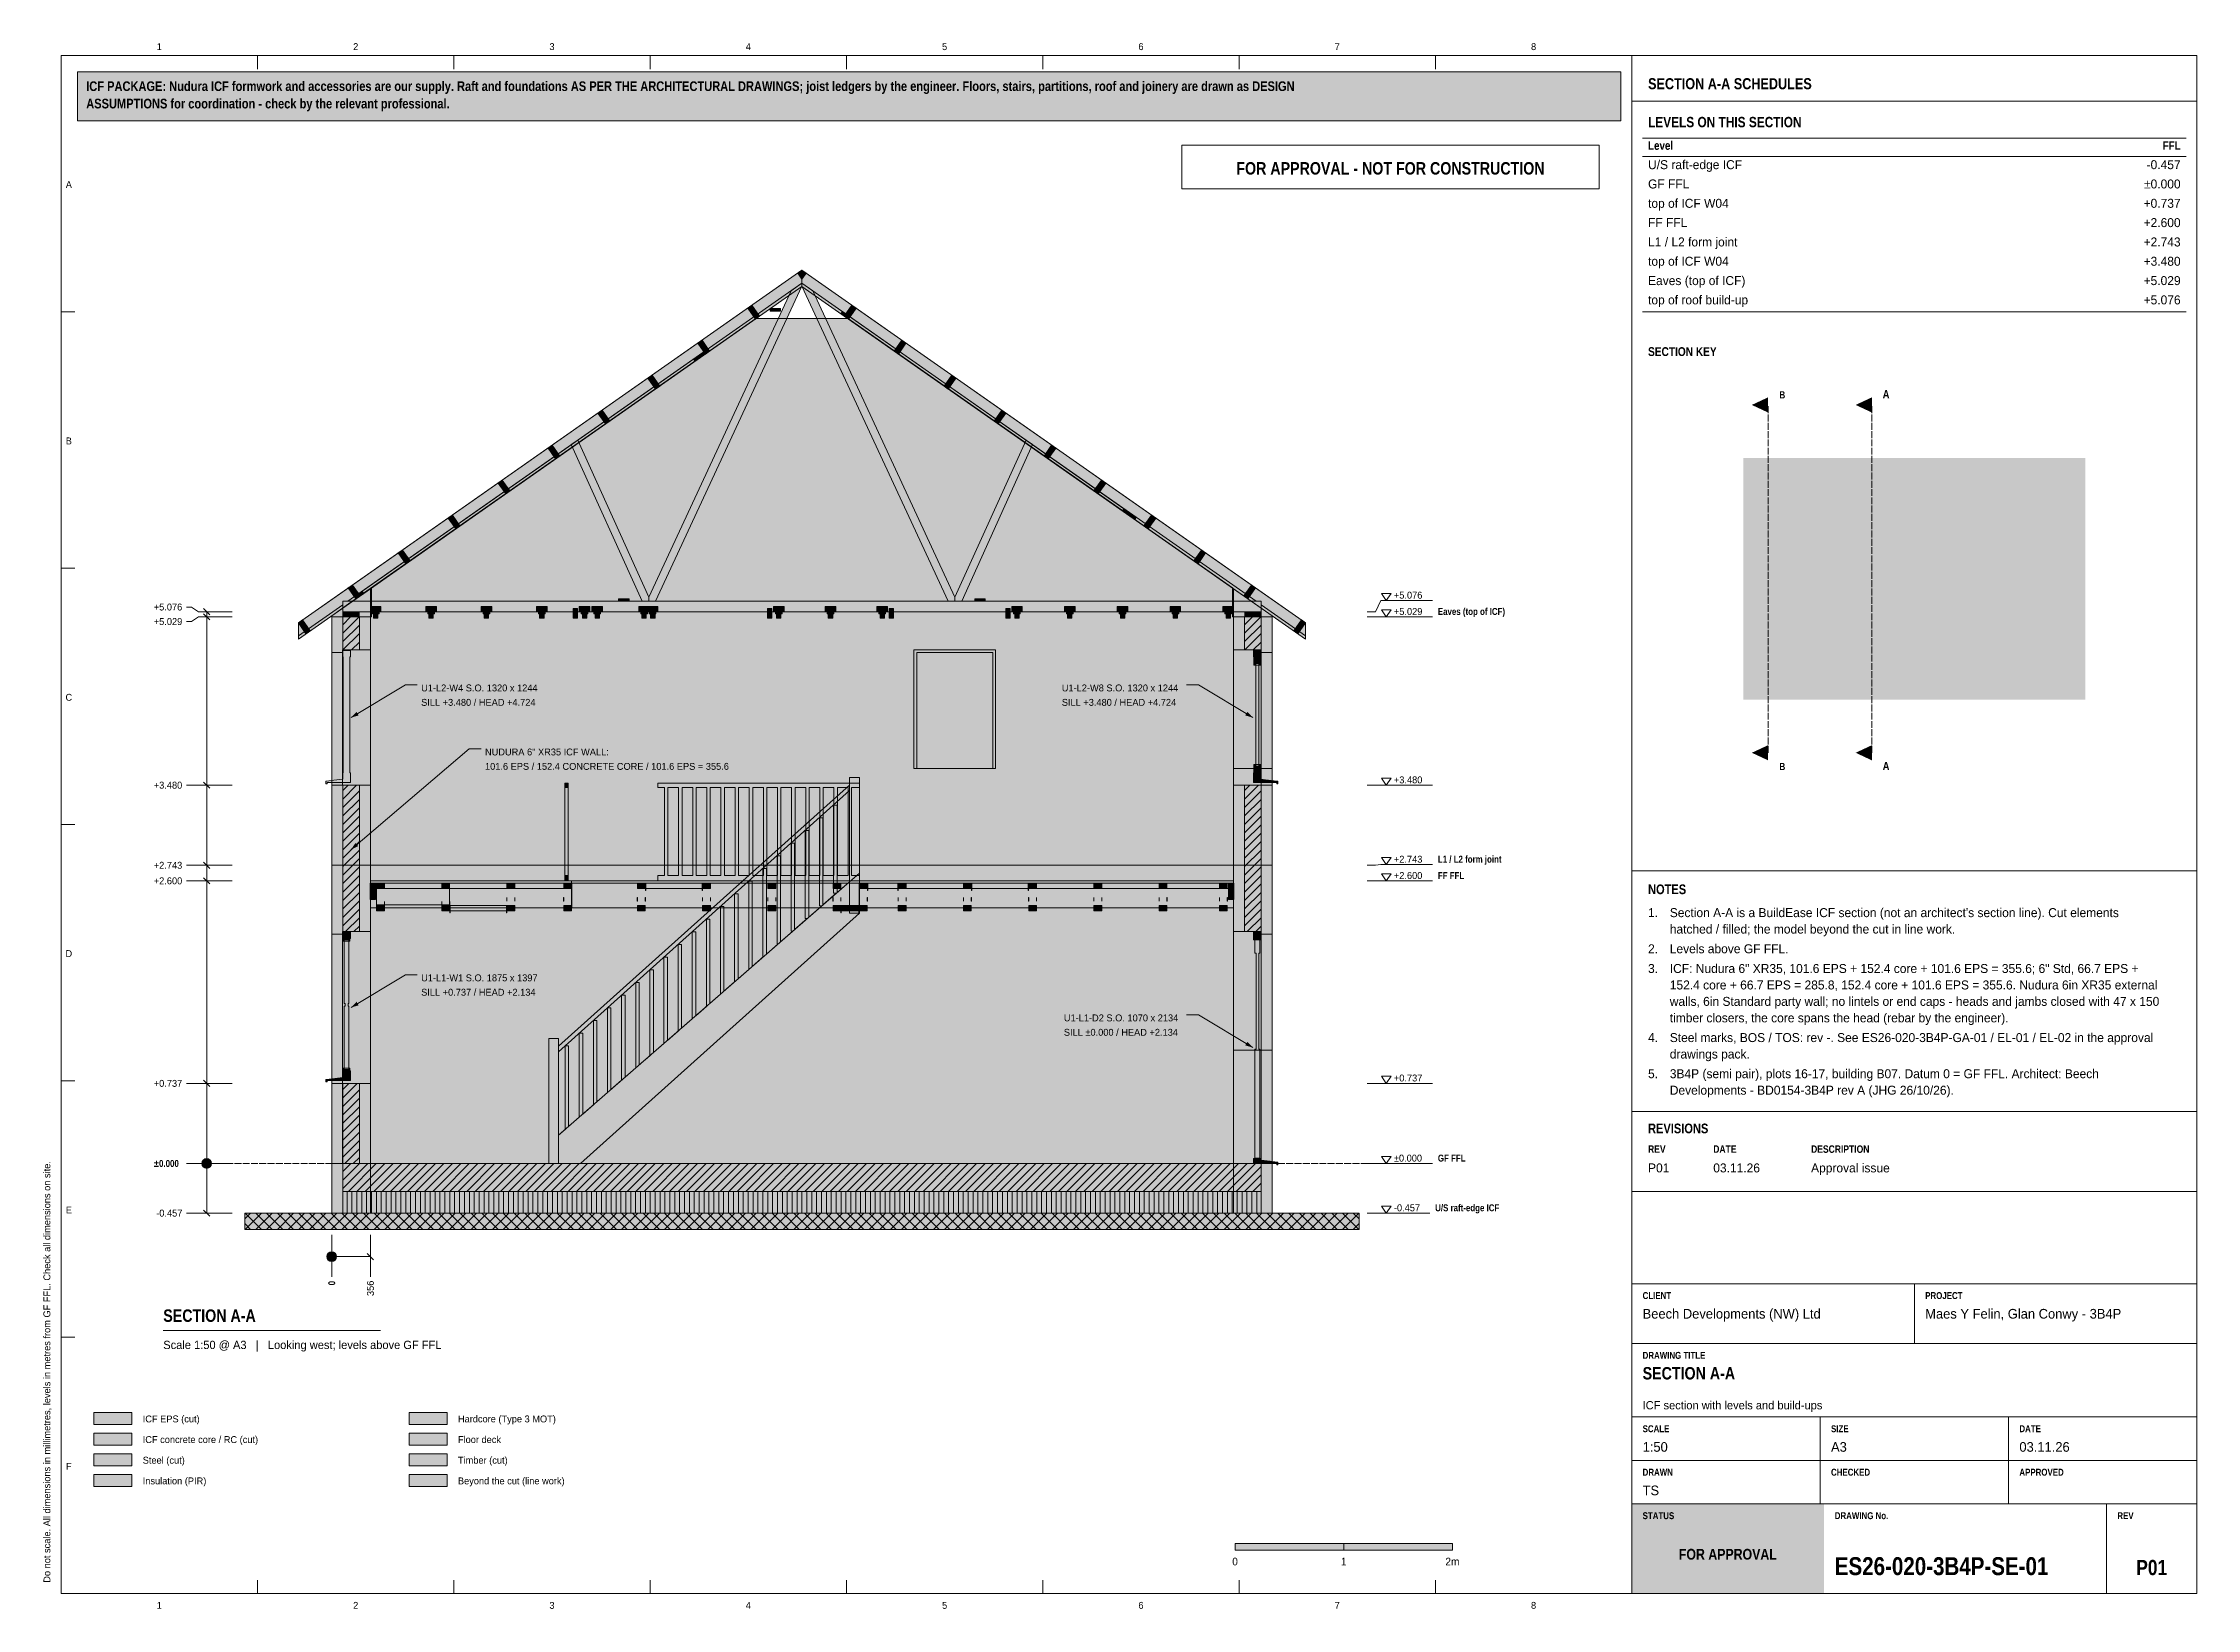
# Model space of a CAD drawing. Header units: millimetres. Extents: x 17 to 413, y 4 to 292.
import ezdxf
from ezdxf.enums import TextEntityAlignment as Align

# ---------------------------------------------------------------- set-up
doc = ezdxf.new("R2010")
doc.units = ezdxf.units.MM
doc.linetypes.add('DASHED', pattern=[1.524, 1.27, -0.254])
for name, color, linetype in [('FILL-C_B2B2B8', 7, 'Continuous'), ('FILL-C_BDBDBF', 7, 'Continuous'), ('FILL-C_CCB294', 7, 'Continuous'), ('FILL-EPS', 7, 'Continuous'), ('FILL-INK', 7, 'Continuous'), ('FILL-LIGHT', 7, 'Continuous'), ('FILL-MASONRY_FILL', 7, 'Continuous'), ('FILL-RED', 7, 'Continuous'), ('FILL-STEEL', 7, 'Continuous'), ('FILL-STEEL_GREY', 7, 'Continuous'), ('FILL-TEAL', 7, 'Continuous'), ('FILL-TIMBER', 7, 'Continuous'), ('FILL-WHITE', 7, 'Continuous'), ('LINE-C_B2B2B8-DASH', 7, 'DASHED'), ('LINE-C_BF9E33', 7, 'Continuous'), ('LINE-CORE', 7, 'Continuous'), ('LINE-INK', 7, 'Continuous'), ('LINE-RED', 7, 'Continuous'), ('LINE-RED-DASH', 7, 'DASHED'), ('LINE-STEEL-DASH', 7, 'DASHED'), ('LINE-STEEL_GREY', 7, 'Continuous'), ('LINE-TEAL', 7, 'Continuous'), ('LINE-TIMBER_DK', 7, 'Continuous'), ('TEXT-C_B2B2B8', 7, 'Continuous'), ('TEXT-EPS', 7, 'Continuous'), ('TEXT-INK', 7, 'Continuous'), ('TEXT-RED', 7, 'Continuous'), ('TEXT-STEEL', 7, 'Continuous'), ('TEXT-STEEL_GREY', 7, 'Continuous'), ('TEXT-TEAL', 7, 'Continuous'), ('TEXT-TEAL_DK', 7, 'Continuous'), ('TEXT-WHITE', 7, 'Continuous')]:
    doc.layers.add(name, color=color, linetype=linetype)
doc.styles.add('OpenSansCondensed-Bold', font='OpenSansCondensed-Bold.ttf')

msp = doc.modelspace()

# ---------------------------------------------------------------- texts
at = {"layer": 'TEXT-C_B2B2B8', "style": 'OpenSansCondensed-Bold'}
for p in [(336.7, 226.91), (336.7, 158.51)]:
    msp.add_text('B', height=1.32, dxfattribs=at).set_placement(p, align=Align.CENTER)
at = {"layer": 'TEXT-EPS', "style": 'OpenSansCondensed-Bold'}
msp.add_text('STATUS', height=1.27, dxfattribs=at).set_placement((311, 20.7))
at = {"layer": 'TEXT-INK', "style": 'OpenSansCondensed-Bold'}
for s, height, p in [('ASSUMPTIONS for coordination - check by the relevant professional.', 1.778, (24.6, 280.27)), ('ICF PACKAGE: Nudura ICF formwork and accessories are our supply. Raft and foundations AS PER THE ARCHITECTURAL DRAWINGS; joist ledgers by the engineer. Floors, stairs, partitions, roof and joinery are drawn as DESIGN', 1.778, (24.6, 283.47)), ('LEVELS ON THIS SECTION', 1.905, (312, 276.8)), ('NOTES', 1.778, (312, 135.7)), ('REVISIONS', 1.778, (312, 91.7)), ('±0.000', 1.27, (37.03, 85.51)), ('SECTION A-A', 2.286, (38.78, 57)), ('SECTION A-A', 2.286, (311, 46.4)), ('ES26-020-3B4P-SE-01', 3.302, (346.36, 10.4))]:
    msp.add_text(s, height=height, dxfattribs=at).set_placement(p)
at = {"layer": 'TEXT-INK'}
for s, height, p in [('U/S raft-edge ICF', 1.651, (312, 269.09)), ('GF FFL', 1.651, (312, 265.54)), ('top of ICF W04', 1.651, (312, 261.98)), ('FF FFL', 1.651, (312, 258.43)), ('L1 / L2 form joint', 1.651, (312, 254.87)), ('top of ICF W04', 1.651, (312, 251.32)), ('top of roof build-up', 1.651, (312, 244.21)), ('Eaves (top of ICF)', 1.651, (312, 247.76)), ('+5.076', 1.27, (265.23, 190.07)), ('+5.076', 1.27, (37.03, 187.89)), ('+5.029', 1.27, (37.03, 185.22)), ('+5.029', 1.27, (265.23, 187.07)), ('SILL +3.480 / HEAD +4.724', 1.27, (86.23, 170.35)), ('U1-L2-W4 S.O. 1320 x 1244', 1.27, (86.23, 173)), ('SILL +3.480 / HEAD +4.724', 1.27, (204.12, 170.35)), ('U1-L2-W8 S.O. 1320 x 1244', 1.27, (204.12, 173)), ('NUDURA 6" XR35 ICF WALL:', 1.27, (97.98, 161.22)), ('101.6 EPS / 152.4 CONCRETE CORE / 101.6 EPS = 355.6', 1.27, (97.98, 158.57)), ('+3.480', 1.27, (37.03, 155.11)), ('+3.480', 1.27, (265.23, 156.09)), ('+2.743', 1.27, (265.23, 141.49)), ('+2.743', 1.27, (37.03, 140.37)), ('+2.600', 1.27, (37.03, 137.51)), ('+2.600', 1.27, (265.23, 138.49)), ('1.', 1.651, (312, 131.47)), ("Section A-A is a BuildEase ICF section (not an architect's section line). Cut elements", 1.651, (316, 131.47)), ('hatched / filled; the model beyond the cut in line work.', 1.651, (316, 128.44)), ('3.', 1.651, (312, 121.19)), ('2.', 1.651, (312, 124.82)), ('Levels above GF FFL.', 1.651, (316, 124.82)), ('ICF: Nudura 6" XR35, 101.6 EPS + 152.4 core + 101.6 EPS = 355.6; 6" Std, 66.7 EPS +', 1.651, (316, 121.19)), ('U1-L1-W1 S.O. 1875 x 1397', 1.27, (86.23, 119.66)), ('152.4 core + 66.7 EPS = 285.8, 152.4 core + 101.6 EPS = 355.6. Nudura 6in XR35 external', 1.651, (316, 118.16)), ('SILL +0.737 / HEAD +2.134', 1.27, (86.23, 117.01)), ('walls, 6in Standard party wall; no lintels or end caps - heads and jambs closed with 47 x 150', 1.651, (316, 115.14)), ('SILL ±0.000 / HEAD +2.134', 1.27, (204.5, 109.64)), ('U1-L1-D2 S.O. 1070 x 2134', 1.27, (204.5, 112.29)), ('timber closers, the core spans the head (rebar by the engineer).', 1.651, (316, 112.11)), ('4.', 1.651, (312, 108.48)), ('drawings pack.', 1.651, (316, 105.45)), ('Steel marks, BOS / TOS: rev -. See ES26-020-3B4P-GA-01 / EL-01 / EL-02 in the approval', 1.651, (316, 108.48)), ('5.', 1.651, (312, 101.83)), ('3B4P (semi pair), plots 16-17, building B07. Datum 0 = GF FFL. Architect: Beech', 1.651, (316, 101.83)), ('+0.737', 1.27, (37.03, 100.25)), ('+0.737', 1.27, (265.23, 101.23)), ('Developments - BD0154-3B4P rev A (JHG 26/10/26).', 1.651, (316, 98.8)), ('±0.000', 1.27, (265.23, 86.49)), ('P01', 1.651, (312, 84.5)), ('03.11.26', 1.651, (324, 84.5)), ('Approval issue', 1.651, (342, 84.5)), ('-0.457', 1.27, (37.48, 76.37)), ('-0.457', 1.27, (265.23, 77.35)), ('Beech Developments (NW) Ltd', 1.778, (311, 57.6)), ('Maes Y Felin, Glan Conwy - 3B4P', 1.778, (363, 57.6)), ('ICF EPS (cut)', 1.27, (35, 38.5)), ('Hardcore (Type 3 MOT)', 1.27, (93, 38.5)), ('ICF concrete core / RC (cut)', 1.27, (35, 34.7)), ('Floor deck', 1.27, (93, 34.7)), ('Steel (cut)', 1.27, (35, 30.9)), ('Timber (cut)', 1.27, (93, 30.9)), ('1:50', 1.778, (311, 33.1)), ('A3', 1.778, (345.67, 33.1)), ('03.11.26', 1.778, (380.33, 33.1)), ('Insulation (PIR)', 1.27, (35, 27.1)), ('Beyond the cut (line work)', 1.27, (93, 27.1)), ('TS', 1.778, (311, 25.1))]:
    msp.add_text(s, height=height, dxfattribs=at).set_placement(p)
for s, p in [('-0.457', (410, 269.09)), ('±0.000', (410, 265.54)), ('+0.737', (410, 261.98)), ('+2.600', (410, 258.43)), ('+2.743', (410, 254.87)), ('+3.480', (410, 251.32)), ('+5.029', (410, 247.76)), ('+5.076', (410, 244.21))]:
    msp.add_text(s, height=1.651, dxfattribs=at).set_placement(p, align=Align.RIGHT)
at = {"layer": 'TEXT-INK', "style": 'OpenSansCondensed-Bold'}
msp.add_text('0', height=1.27, rotation=90, dxfattribs=at).set_placement((70.41, 63.72))
at = {"layer": 'TEXT-INK'}
msp.add_text('356', height=1.27, rotation=90, dxfattribs=at).set_placement((77.53, 61.75))
for s, height, p in [('0', 1.4, (236, 12.2)), ('1', 1.4, (256, 12.2)), ('2m', 1.397, (276, 12.2))]:
    msp.add_text(s, height=height, dxfattribs=at).set_placement(p, align=Align.CENTER)
at = {"layer": 'TEXT-INK', "style": 'OpenSansCondensed-Bold'}
msp.add_text('P01', height=2.794, dxfattribs=at).set_placement((404.68, 10.4), align=Align.CENTER)
at = {"layer": 'TEXT-RED', "style": 'OpenSansCondensed-Bold'}
for s, height, p in [('FOR APPROVAL - NOT FOR CONSTRUCTION', 2.286, (264.6, 268.1)), ('A', 1.52, (355.8, 226.91)), ('A', 1.52, (355.8, 158.51))]:
    msp.add_text(s, height=height, dxfattribs=at).set_placement(p, align=Align.CENTER)
at = {"layer": 'TEXT-STEEL', "style": 'OpenSansCondensed-Bold'}
for s, p in [('Eaves (top of ICF)', (273.32, 187.07)), ('L1 / L2 form joint', (273.32, 141.49)), ('FF FFL', (273.32, 138.49)), ('GF FFL', (273.32, 86.49)), ('U/S raft-edge ICF', (272.83, 77.35))]:
    msp.add_text(s, height=1.27, dxfattribs=at).set_placement(p)
at = {"layer": 'TEXT-STEEL_GREY'}
for s, p in [('1', (38.06, 291)), ('2', (74.19, 291)), ('3', (110.31, 291)), ('4', (146.44, 291)), ('5', (182.56, 291)), ('6', (218.69, 291)), ('7', (254.81, 291)), ('8', (290.94, 291)), ('A', (21.4, 265.62)), ('B', (21.4, 218.45)), ('C', (21.4, 171.28)), ('D', (21.4, 124.12)), ('E', (21.4, 76.95)), ('F', (21.4, 29.78)), ('1', (38.06, 4.2)), ('2', (74.19, 4.2)), ('3', (110.31, 4.2)), ('4', (146.44, 4.2)), ('5', (182.56, 4.2)), ('6', (218.69, 4.2)), ('7', (254.81, 4.2)), ('8', (290.94, 4.2))]:
    msp.add_text(s, height=1.27, dxfattribs=at).set_placement(p, align=Align.CENTER)
at = {"layer": 'TEXT-STEEL_GREY', "style": 'OpenSansCondensed-Bold'}
for s, height, p in [('Level', 1.575, (312, 272.65)), ('REV', 1.372, (312, 88.1)), ('DATE', 1.372, (324, 88.1)), ('DESCRIPTION', 1.3716, (342, 88.1)), ('CLIENT', 1.27, (311, 61.2)), ('PROJECT', 1.27, (363, 61.2)), ('DRAWING TITLE', 1.27, (311, 50.2)), ('SCALE', 1.27, (311, 36.7)), ('SIZE', 1.27, (345.67, 36.7)), ('DATE', 1.27, (380.33, 36.7)), ('DRAWN', 1.27, (311, 28.7)), ('CHECKED', 1.27, (345.67, 28.7)), ('APPROVED', 1.27, (380.33, 28.7)), ('DRAWING No.', 1.27, (346.36, 20.7)), ('REV', 1.27, (398.36, 20.7))]:
    msp.add_text(s, height=height, dxfattribs=at).set_placement(p)
msp.add_text('FFL', height=1.575, dxfattribs=at).set_placement((410, 272.65), align=Align.RIGHT)
at = {"layer": 'TEXT-STEEL_GREY'}
msp.add_text('Do not scale. All dimensions in millimetres, levels in metres from GF FFL. Check all dimensions on site.', height=1.27, rotation=90, dxfattribs=at).set_placement((18, 9))
for s, p in [('Scale 1:50 @ A3   |   Looking west; levels above GF FFL', (38.78, 52)), ('ICF section with levels and build-ups', (311, 40.9))]:
    msp.add_text(s, height=1.524, dxfattribs=at).set_placement(p)
at = {"layer": 'TEXT-TEAL', "style": 'OpenSansCondensed-Bold'}
msp.add_text('SECTION A-A SCHEDULES', height=2.032, dxfattribs=at).set_placement((312, 283.8))
at = {"layer": 'TEXT-TEAL_DK', "style": 'OpenSansCondensed-Bold'}
msp.add_text('SECTION KEY', height=1.6256, dxfattribs=at).set_placement((312, 234.71))
at = {"layer": 'TEXT-WHITE', "style": 'OpenSansCondensed-Bold'}
msp.add_text('FOR APPROVAL', height=1.9812, dxfattribs=at).set_placement((326.68, 13.25), align=Align.CENTER)

# ---------------------------------------------------------------- hatches: boundary and pattern name
at = {"layer": 'FILL-C_B2B2B8', "true_color": 0xb2b2b8}
h = msp.add_hatch(color=256, dxfattribs=at)
h.dxf.hatch_style = 1
h.paths.add_polyline_path([(331.1, 225.71), (334.1, 224.31), (334.1, 227.11)])
h = msp.add_hatch(color=256, dxfattribs=at)
h.dxf.hatch_style = 1
h.paths.add_polyline_path([(331.1, 161.71), (334.1, 160.31), (334.1, 163.11)])
at = {"layer": 'FILL-C_BDBDBF', "true_color": 0xbdbdbf}
h = msp.add_hatch(color=256, dxfattribs=at)
h.dxf.hatch_style = 1
h.paths.add_polyline_path([(74.86, 186.72), (74.86, 180.64), (74.56, 180.64), (71.81, 180.64), (71.81, 186.72), (74.27, 186.72)])
h = msp.add_hatch(color=256, dxfattribs=at)
h.dxf.hatch_style = 1
h.paths.add_polyline_path([(240.8, 186.72), (240.8, 180.64), (239.36, 180.64), (237.75, 180.64), (237.75, 186.72), (240.21, 186.72)])
h = msp.add_hatch(color=256, dxfattribs=at)
h.dxf.hatch_style = 1
h.paths.add_polyline_path([(74.86, 155.74), (74.86, 128.82), (74.34, 128.82), (71.81, 128.82), (71.81, 155.74), (74.51, 155.74)])
h = msp.add_hatch(color=256, dxfattribs=at)
h.dxf.hatch_style = 1
h.paths.add_polyline_path([(240.8, 155.74), (240.8, 128.82), (238, 128.82), (237.75, 128.82), (237.75, 155.74), (237.79, 155.74)])
h = msp.add_hatch(color=256, dxfattribs=at)
h.dxf.hatch_style = 1
h.paths.add_polyline_path([(74.86, 100.88), (74.86, 86.14), (73.36, 86.14), (71.81, 86.14), (71.81, 100.88), (74.3, 100.88)])
h = msp.add_hatch(color=256, dxfattribs=at)
h.dxf.hatch_style = 1
h.paths.add_polyline_path([(240.8, 77), (240.8, 77), (240.8, 82.77), (240.8, 86.14), (240.8, 86.14)])
h = msp.add_hatch(color=256, dxfattribs=at)
h.dxf.hatch_style = 1
h.paths.add_polyline_path([(26, 34.3), (33, 34.3), (33, 36.5), (26, 36.5)])
at = {"layer": 'FILL-C_CCB294', "true_color": 0xccb294}
h = msp.add_hatch(color=256, dxfattribs=at)
h.dxf.hatch_style = 1
h.paths.add_polyline_path([(71.81, 186.72), (71.81, 187.43), (71.81, 187.66), (72.54, 187.66), (74.81, 187.66), (74.81, 186.95), (74.81, 186.72), (74.08, 186.72)])
h = msp.add_hatch(color=256, dxfattribs=at)
h.dxf.hatch_style = 1
h.paths.add_polyline_path([(71.81, 186.72), (71.81, 187.43), (71.81, 187.66), (72.54, 187.66), (74.81, 187.66), (74.81, 186.95), (74.81, 186.72), (74.08, 186.72)])
h = msp.add_hatch(color=256, dxfattribs=at)
h.dxf.hatch_style = 1
h.paths.add_polyline_path([(237.8, 186.72), (237.8, 187.43), (237.8, 187.66), (238.53, 187.66), (240.8, 187.66), (240.8, 186.95), (240.8, 186.72), (240.06, 186.72)])
h = msp.add_hatch(color=256, dxfattribs=at)
h.dxf.hatch_style = 1
h.paths.add_polyline_path([(237.8, 186.72), (237.8, 187.43), (237.8, 187.66), (238.53, 187.66), (240.8, 187.66), (240.8, 186.95), (240.8, 186.72), (240.06, 186.72)])
at = {"layer": 'FILL-EPS', "true_color": 0xccffff}
h = msp.add_hatch(color=256, dxfattribs=at)
h.dxf.hatch_style = 1
h.paths.add_polyline_path([(69.78, 186.72), (71.81, 186.72), (71.81, 180.64), (71.79, 180.64), (71.79, 180.36), (71.79, 180.14), (70.87, 180.14), (69.78, 180.14), (69.78, 180.71), (69.78, 181.68), (69.78, 182.28)])
h = msp.add_hatch(color=256, dxfattribs=at)
h.dxf.hatch_style = 1
h.paths.add_polyline_path([(76.89, 184.33), (76.89, 184), (76.89, 183.49), (76.89, 182.85), (76.89, 181.39), (76.89, 180.64), (74.86, 180.64), (74.86, 186.72), (76.89, 186.72)])
h = msp.add_hatch(color=256, dxfattribs=at)
h.dxf.hatch_style = 1
h.paths.add_polyline_path([(237.75, 186.72), (237.75, 180.64), (235.72, 180.64), (235.72, 181.34), (235.72, 182.22), (235.72, 182.62), (235.72, 186.72)])
h = msp.add_hatch(color=256, dxfattribs=at)
h.dxf.hatch_style = 1
h.paths.add_polyline_path([(242.83, 184.13), (242.83, 183.89), (242.83, 183.31), (242.83, 182.69), (242.83, 180.64), (242.83, 180.14), (242.27, 180.14), (240.82, 180.14), (240.82, 180.49), (240.82, 180.64), (240.8, 180.64), (240.8, 186.72), (242.83, 186.72)])
h = msp.add_hatch(color=256, dxfattribs=at)
h.dxf.hatch_style = 1
h.paths.add_polyline_path([(69.78, 132.43), (69.78, 141), (69.78, 146.81), (69.78, 155.74), (70.69, 155.74), (71.79, 155.74), (71.81, 155.74), (71.81, 128.82), (71.79, 128.82), (71.79, 128.57), (71.79, 128.32), (70.78, 128.32), (69.78, 128.32), (69.78, 129.73), (69.78, 131.53)])
h = msp.add_hatch(color=256, dxfattribs=at)
h.dxf.hatch_style = 1
h.paths.add_polyline_path([(76.89, 150.94), (76.89, 141), (76.89, 136.21), (76.89, 135.68), (76.89, 134.71), (76.89, 132.85), (76.89, 131.02), (76.89, 128.82), (74.86, 128.82), (74.86, 155.74), (76.89, 155.74)])
h = msp.add_hatch(color=256, dxfattribs=at)
h.dxf.hatch_style = 1
h.paths.add_polyline_path([(235.72, 131.62), (235.72, 132.73), (235.72, 133.13), (235.72, 141), (235.72, 148), (235.72, 148.62), (235.72, 155.74), (237.18, 155.74), (237.2, 155.74), (237.75, 155.74), (237.75, 128.82), (235.72, 128.82), (235.72, 129.57), (235.72, 130.26)])
h = msp.add_hatch(color=256, dxfattribs=at)
h.dxf.hatch_style = 1
h.paths.add_polyline_path([(242.83, 155.74), (242.83, 154.1), (242.83, 153.02), (242.83, 141), (242.83, 136.21), (242.83, 135.99), (242.83, 135.29), (242.83, 134.5), (242.83, 134.04), (242.83, 132.98), (242.83, 129.81), (242.83, 128.32), (241.71, 128.32), (240.82, 128.32), (240.82, 128.54), (240.82, 128.82), (240.8, 128.82), (240.8, 155.74), (241.38, 155.74)])
h = msp.add_hatch(color=256, dxfattribs=at)
h.dxf.hatch_style = 1
h.paths.add_polyline_path([(69.78, 100.88), (70.78, 100.88), (71.79, 100.88), (71.81, 100.88), (71.81, 86.14), (71.81, 86.14), (71.81, 80.37), (71.81, 77), (71.06, 77), (69.78, 77), (69.78, 82.77), (69.78, 86.14), (69.78, 91.81)])
h = msp.add_hatch(color=256, dxfattribs=at)
h.dxf.hatch_style = 1
h.paths.add_polyline_path([(76.89, 98.73), (76.89, 86.14), (74.86, 86.14), (74.86, 100.88), (76.89, 100.88)])
h = msp.add_hatch(color=256, dxfattribs=at)
h.dxf.hatch_style = 1
h.paths.add_polyline_path([(242.83, 86.14), (242.83, 80.37), (242.83, 77), (242.08, 77), (240.8, 77), (240.8, 86.14), (242.08, 86.14)])
h = msp.add_hatch(color=256, dxfattribs=at)
h.dxf.hatch_style = 1
h.paths.add_polyline_path([(26, 38.1), (33, 38.1), (33, 40.3), (26, 40.3)])
at = {"layer": 'FILL-INK', "true_color": 0x1a1a1f}
h = msp.add_hatch(color=256, dxfattribs=at)
h.dxf.hatch_style = 1
h.paths.add_polyline_path([(73.33, 168.19), (74.34, 169.23), (74.73, 168.58)])
h = msp.add_hatch(color=256, dxfattribs=at)
h.dxf.hatch_style = 1
h.paths.add_polyline_path([(239.27, 168.19), (237.88, 168.58), (238.27, 169.23)])
h = msp.add_hatch(color=256, dxfattribs=at)
h.dxf.hatch_style = 1
h.paths.add_polyline_path([(73.33, 143.91), (74.15, 145.1), (74.65, 144.53)])
at = {"layer": 'FILL-INK', "true_color": 0x1a1a1a}
h = msp.add_hatch(color=256, dxfattribs=at)
h.dxf.hatch_style = 1
h.paths.add_polyline_path([(76.89, 137.7), (76.89, 136.9), (76.89, 134.7), (76.86, 134.7), (76.85, 134.7), (76.85, 135.5), (76.85, 137.7), (76.88, 137.7)])
h = msp.add_hatch(color=256, dxfattribs=at)
h.dxf.hatch_style = 1
h.paths.add_polyline_path([(102.03, 134.39), (102.01, 134.39), (102.01, 134.39), (102.01, 134.81), (102.01, 135.08), (102.02, 135.08), (102.03, 135.08), (102.03, 134.81)])
h = msp.add_hatch(color=256, dxfattribs=at)
h.dxf.hatch_style = 1
h.paths.add_polyline_path([(103.49, 134.39), (103.48, 134.39), (103.47, 134.39), (103.47, 134.81), (103.47, 135.08), (103.48, 135.08), (103.49, 135.08), (103.49, 134.81)])
h = msp.add_hatch(color=256, dxfattribs=at)
h.dxf.hatch_style = 1
h.paths.add_polyline_path([(112.46, 134.39), (112.45, 134.39), (112.44, 134.39), (112.44, 134.81), (112.44, 135.08), (112.45, 135.08), (112.46, 135.08), (112.46, 134.81)])
h = msp.add_hatch(color=256, dxfattribs=at)
h.dxf.hatch_style = 1
h.paths.add_polyline_path([(113.93, 134.39), (113.91, 134.39), (113.9, 134.39), (113.9, 134.81), (113.9, 135.08), (113.92, 135.08), (113.93, 135.08), (113.93, 134.81)])
h = msp.add_hatch(color=256, dxfattribs=at)
h.dxf.hatch_style = 1
h.paths.add_polyline_path([(126.03, 134.39), (126.01, 134.39), (126.01, 134.39), (126.01, 134.81), (126.01, 135.08), (126.02, 135.08), (126.03, 135.08), (126.03, 134.81)])
h = msp.add_hatch(color=256, dxfattribs=at)
h.dxf.hatch_style = 1
h.paths.add_polyline_path([(127.49, 134.39), (127.48, 134.39), (127.47, 134.39), (127.47, 134.81), (127.47, 135.08), (127.48, 135.08), (127.49, 135.08), (127.49, 134.81)])
h = msp.add_hatch(color=256, dxfattribs=at)
h.dxf.hatch_style = 1
h.paths.add_polyline_path([(138.03, 134.39), (138.01, 134.39), (138.01, 134.39), (138.01, 134.81), (138.01, 135.08), (138.02, 135.08), (138.03, 135.08), (138.03, 134.81)])
h = msp.add_hatch(color=256, dxfattribs=at)
h.dxf.hatch_style = 1
h.paths.add_polyline_path([(139.49, 134.39), (139.48, 134.39), (139.47, 134.39), (139.47, 134.81), (139.47, 135.08), (139.48, 135.08), (139.49, 135.08), (139.49, 134.81)])
h = msp.add_hatch(color=256, dxfattribs=at)
h.dxf.hatch_style = 1
h.paths.add_polyline_path([(150.03, 134.39), (150.01, 134.39), (150.01, 134.39), (150.01, 134.81), (150.01, 135.08), (150.02, 135.08), (150.03, 135.08), (150.03, 134.81)])
h = msp.add_hatch(color=256, dxfattribs=at)
h.dxf.hatch_style = 1
h.paths.add_polyline_path([(151.49, 134.39), (151.48, 134.39), (151.47, 134.39), (151.47, 134.81), (151.47, 135.08), (151.48, 135.08), (151.49, 135.08), (151.49, 134.81)])
h = msp.add_hatch(color=256, dxfattribs=at)
h.dxf.hatch_style = 1
h.paths.add_polyline_path([(162.03, 134.39), (162.01, 134.39), (162.01, 134.39), (162.01, 134.81), (162.01, 135.08), (162.02, 135.08), (162.03, 135.08), (162.03, 134.81)])
h = msp.add_hatch(color=256, dxfattribs=at)
h.dxf.hatch_style = 1
h.paths.add_polyline_path([(163.49, 134.39), (163.48, 134.39), (163.47, 134.39), (163.47, 134.81), (163.47, 135.08), (163.48, 135.08), (163.49, 135.08), (163.49, 134.81)])
h = msp.add_hatch(color=256, dxfattribs=at)
h.dxf.hatch_style = 1
h.paths.add_polyline_path([(166.88, 134.39), (166.86, 134.39), (166.85, 134.39), (166.85, 134.81), (166.85, 135.08), (166.87, 135.08), (166.88, 135.08), (166.88, 134.81)])
h = msp.add_hatch(color=256, dxfattribs=at)
h.dxf.hatch_style = 1
h.paths.add_polyline_path([(168.34, 134.39), (168.33, 134.39), (168.32, 134.39), (168.32, 134.81), (168.32, 135.08), (168.33, 135.08), (168.34, 135.08), (168.34, 134.81)])
h = msp.add_hatch(color=256, dxfattribs=at)
h.dxf.hatch_style = 1
h.paths.add_polyline_path([(174.03, 134.39), (174.01, 134.39), (174.01, 134.39), (174.01, 134.81), (174.01, 135.08), (174.02, 135.08), (174.03, 135.08), (174.03, 134.81)])
h = msp.add_hatch(color=256, dxfattribs=at)
h.dxf.hatch_style = 1
h.paths.add_polyline_path([(175.49, 134.39), (175.48, 134.39), (175.47, 134.39), (175.47, 134.81), (175.47, 135.08), (175.48, 135.08), (175.49, 135.08), (175.49, 134.81)])
h = msp.add_hatch(color=256, dxfattribs=at)
h.dxf.hatch_style = 1
h.paths.add_polyline_path([(186.03, 134.39), (186.01, 134.39), (186.01, 134.39), (186.01, 134.81), (186.01, 135.08), (186.02, 135.08), (186.03, 135.08), (186.03, 134.81)])
h = msp.add_hatch(color=256, dxfattribs=at)
h.dxf.hatch_style = 1
h.paths.add_polyline_path([(187.49, 134.39), (187.48, 134.39), (187.47, 134.39), (187.47, 134.81), (187.47, 135.08), (187.48, 135.08), (187.49, 135.08), (187.49, 134.81)])
h = msp.add_hatch(color=256, dxfattribs=at)
h.dxf.hatch_style = 1
h.paths.add_polyline_path([(198.03, 134.39), (198.01, 134.39), (198.01, 134.39), (198.01, 134.81), (198.01, 135.08), (198.02, 135.08), (198.03, 135.08), (198.03, 134.81)])
h = msp.add_hatch(color=256, dxfattribs=at)
h.dxf.hatch_style = 1
h.paths.add_polyline_path([(199.49, 134.39), (199.48, 134.39), (199.47, 134.39), (199.47, 134.81), (199.47, 135.08), (199.48, 135.08), (199.49, 135.08), (199.49, 134.81)])
h = msp.add_hatch(color=256, dxfattribs=at)
h.dxf.hatch_style = 1
h.paths.add_polyline_path([(210.03, 134.39), (210.01, 134.39), (210.01, 134.39), (210.01, 134.81), (210.01, 135.08), (210.02, 135.08), (210.03, 135.08), (210.03, 134.81)])
h = msp.add_hatch(color=256, dxfattribs=at)
h.dxf.hatch_style = 1
h.paths.add_polyline_path([(211.49, 134.39), (211.48, 134.39), (211.47, 134.39), (211.47, 134.81), (211.47, 135.08), (211.48, 135.08), (211.49, 135.08), (211.49, 134.81)])
h = msp.add_hatch(color=256, dxfattribs=at)
h.dxf.hatch_style = 1
h.paths.add_polyline_path([(222.03, 134.39), (222.01, 134.39), (222.01, 134.39), (222.01, 134.81), (222.01, 135.08), (222.02, 135.08), (222.03, 135.08), (222.03, 134.81)])
h = msp.add_hatch(color=256, dxfattribs=at)
h.dxf.hatch_style = 1
h.paths.add_polyline_path([(223.49, 134.39), (223.48, 134.39), (223.47, 134.39), (223.47, 134.81), (223.47, 135.08), (223.48, 135.08), (223.49, 135.08), (223.49, 134.81)])
h = msp.add_hatch(color=256, dxfattribs=at)
h.dxf.hatch_style = 1
h.paths.add_polyline_path([(233.14, 134.39), (233.12, 134.39), (233.11, 134.39), (233.11, 134.81), (233.11, 135.08), (233.13, 135.08), (233.14, 135.08), (233.14, 134.81)])
h = msp.add_hatch(color=256, dxfattribs=at)
h.dxf.hatch_style = 1
h.paths.add_polyline_path([(234.6, 134.39), (234.58, 134.39), (234.58, 134.39), (234.58, 134.81), (234.58, 135.08), (234.59, 135.08), (234.6, 135.08), (234.6, 134.81)])
h = msp.add_hatch(color=256, dxfattribs=at)
h.dxf.hatch_style = 1
h.paths.add_polyline_path([(235.76, 137.7), (235.76, 136.9), (235.76, 134.7), (235.73, 134.7), (235.72, 134.7), (235.72, 135.5), (235.72, 137.7), (235.74, 137.7)])
h = msp.add_hatch(color=256, dxfattribs=at)
h.dxf.hatch_style = 1
h.paths.add_polyline_path([(78.03, 133.62), (78.02, 133.62), (78.01, 133.62), (78.01, 134.18), (78.01, 134.35), (78.01, 134.35), (78.03, 134.35), (78.03, 134.18)])
h = msp.add_hatch(color=256, dxfattribs=at)
h.dxf.hatch_style = 1
h.paths.add_polyline_path([(79.49, 133.62), (79.49, 133.62), (79.47, 133.62), (79.47, 134.18), (79.47, 134.35), (79.47, 134.35), (79.49, 134.35), (79.49, 134.18)])
h = msp.add_hatch(color=256, dxfattribs=at)
h.dxf.hatch_style = 1
h.paths.add_polyline_path([(90.03, 133.62), (90.02, 133.62), (90.01, 133.62), (90.01, 134.18), (90.01, 134.35), (90.01, 134.35), (90.03, 134.35), (90.03, 134.18)])
h = msp.add_hatch(color=256, dxfattribs=at)
h.dxf.hatch_style = 1
h.paths.add_polyline_path([(91.49, 133.62), (91.49, 133.62), (91.47, 133.62), (91.47, 134.18), (91.47, 134.35), (91.47, 134.35), (91.49, 134.35), (91.49, 134.18)])
at = {"layer": 'FILL-INK', "true_color": 0x1a1a1f}
h = msp.add_hatch(color=256, dxfattribs=at)
h.dxf.hatch_style = 1
h.paths.add_polyline_path([(73.33, 114.85), (74.34, 115.89), (74.73, 115.24)])
h = msp.add_hatch(color=256, dxfattribs=at)
h.dxf.hatch_style = 1
h.paths.add_polyline_path([(239.27, 107.48), (237.88, 107.87), (238.27, 108.52)])
at = {"layer": 'FILL-INK', "true_color": 0x14141a}
h = msp.add_hatch(color=256, dxfattribs=at)
h.dxf.hatch_style = 1
h.paths.add_polyline_path([(236, 15), (256, 15), (256, 16.2), (236, 16.2)])
at = {"layer": 'FILL-LIGHT', "true_color": 0xcccccf}
h = msp.add_hatch(color=256, dxfattribs=at)
h.dxf.hatch_style = 1
h.paths.add_polyline_path([(135.01, 81), (71.81, 81), (71.81, 82.92), (71.81, 86.14), (177.59, 86.14), (240.8, 86.14), (240.8, 84.22), (240.8, 81)])
at = {"layer": 'FILL-MASONRY_FILL', "true_color": 0xe0d9cc}
h = msp.add_hatch(color=256, dxfattribs=at)
h.dxf.hatch_style = 1
h.paths.add_polyline_path([(133.83, 74), (53.78, 74), (53.78, 75.17), (53.78, 77), (178.78, 77), (258.83, 77), (258.83, 75.83), (258.83, 74)])
h = msp.add_hatch(color=256, dxfattribs=at)
h.dxf.hatch_style = 1
h.paths.add_polyline_path([(84, 38.1), (91, 38.1), (91, 40.3), (84, 40.3)])
at = {"layer": 'FILL-RED', "true_color": 0xcc141a}
h = msp.add_hatch(color=256, dxfattribs=at)
h.dxf.hatch_style = 1
h.paths.add_polyline_path([(350.2, 225.71), (353.2, 224.31), (353.2, 227.11)])
h = msp.add_hatch(color=256, dxfattribs=at)
h.dxf.hatch_style = 1
h.paths.add_polyline_path([(350.2, 161.71), (353.2, 160.31), (353.2, 163.11)])
at = {"layer": 'FILL-STEEL', "true_color": 0x0d2973}
h = msp.add_hatch(color=256, dxfattribs=at)
h.dxf.hatch_style = 1
h.paths.add_polyline_path([(26, 30.5), (33, 30.5), (33, 32.7), (26, 32.7)])
at = {"layer": 'FILL-STEEL_GREY', "true_color": 0x737378}
h = msp.add_hatch(color=256, dxfattribs=at)
h.dxf.hatch_style = 1
h.paths.add_polyline_path([(329.51, 215.95), (329.51, 215.95), (329.51, 215.94), (329.52, 215.94), (392.48, 215.94), (392.48, 215.94), (392.48, 171.48), (392.48, 171.47), (392.48, 171.47), (392.48, 171.48), (329.52, 171.48), (329.52, 215.94), (329.51, 215.94), (329.51, 215.95)])
h.paths.add_polyline_path([(361.73, 173.3), (390.65, 173.3), (390.65, 214.11), (361.73, 214.11), (361.73, 173.3)], flags=0)
h.paths.add_polyline_path([(331.34, 214.11), (331.34, 173.3), (360.26, 173.3), (360.26, 214.11), (331.34, 214.11)], flags=0)
h = msp.add_hatch(color=256, dxfattribs=at)
h.dxf.hatch_style = 1
h.paths.add_polyline_path([(392.48, 215.94), (392.49, 215.95), (392.48, 215.94), (392.48, 215.94), (392.48, 215.94)])
h = msp.add_hatch(color=256, dxfattribs=at)
h.dxf.hatch_style = 1
h.paths.add_polyline_path([(76.89, 137.74), (76.89, 138.14), (98.79, 138.14), (100.89, 138.14), (144.7, 138.14), (148.89, 138.14), (192.7, 138.14), (196.89, 138.14), (232.32, 138.14), (235.72, 138.14), (235.72, 138.1), (235.72, 137.7), (200.28, 137.7), (196.89, 137.7), (153.08, 137.7), (148.89, 137.7), (105.08, 137.7), (100.89, 137.7), (78.99, 137.7), (76.89, 137.7)])
h = msp.add_hatch(color=256, dxfattribs=at)
h.dxf.hatch_style = 1
h.paths.add_polyline_path([(84, 34.3), (91, 34.3), (91, 36.5), (84, 36.5)])
at = {"layer": 'FILL-TEAL', "true_color": 0x009e85}
h = msp.add_hatch(color=256, dxfattribs=at)
h.dxf.hatch_style = 1
h.paths.add_polyline_path([(309.01, 7), (344.37, 7), (344.37, 23.5), (309.01, 23.5)])
at = {"layer": 'FILL-TIMBER', "true_color": 0xedd6a8}
h = msp.add_hatch(color=256, dxfattribs=at)
h.dxf.hatch_style = 1
h.paths.add_polyline_path([(151.87, 242.99), (150.43, 242.99), (150.43, 243.32), (150.43, 243.43), (150.93, 243.43), (152.37, 243.43), (152.37, 243.11), (152.37, 242.99)])
h = msp.add_hatch(color=256, dxfattribs=at)
h.dxf.hatch_style = 1
h.paths.add_polyline_path([(138.56, 235.14), (136.61, 233.78), (136.4, 234.09), (136.36, 234.14), (138.3, 235.5), (138.62, 235.73), (138.66, 235.68), (138.88, 235.37)])
h = msp.add_hatch(color=256, dxfattribs=at)
h.dxf.hatch_style = 1
h.paths.add_polyline_path([(216.93, 205.12), (215.31, 206.25), (215.38, 206.36), (215.56, 206.62), (217.18, 205.48), (217.82, 205.03), (217.64, 204.77), (217.57, 204.67)])
h = msp.add_hatch(color=256, dxfattribs=at)
h.dxf.hatch_style = 1
h.paths.add_polyline_path([(124.01, 189.61), (122.57, 189.61), (122.57, 189.94), (122.57, 190.05), (123.07, 190.05), (124.51, 190.05), (124.51, 189.72), (124.51, 189.61)])
h = msp.add_hatch(color=256, dxfattribs=at)
h.dxf.hatch_style = 1
h.paths.add_polyline_path([(151.08, 187.66), (151.08, 188.15), (151.08, 188.6), (152.01, 188.6), (153.02, 188.6), (153.02, 188.11), (153.02, 187.66), (152.09, 187.66)])
h = msp.add_hatch(color=256, dxfattribs=at)
h.dxf.hatch_style = 1
h.paths.add_polyline_path([(160.59, 188.15), (160.59, 188.6), (161.52, 188.6), (162.53, 188.6), (162.53, 188.11), (162.53, 187.66), (161.6, 187.66), (160.59, 187.66)])
h = msp.add_hatch(color=256, dxfattribs=at)
h.dxf.hatch_style = 1
h.paths.add_polyline_path([(170.1, 188.15), (170.1, 188.6), (171.03, 188.6), (172.04, 188.6), (172.04, 188.11), (172.04, 187.66), (171.11, 187.66), (170.1, 187.66)])
h = msp.add_hatch(color=256, dxfattribs=at)
h.dxf.hatch_style = 1
h.paths.add_polyline_path([(189.54, 189.61), (188.1, 189.61), (188.1, 189.94), (188.1, 190.05), (188.59, 190.05), (190.04, 190.05), (190.04, 189.72), (190.04, 189.61)])
h = msp.add_hatch(color=256, dxfattribs=at)
h.dxf.hatch_style = 1
h.paths.add_polyline_path([(68.82, 156), (68.71, 156), (68.71, 156.27), (68.71, 156.48), (68.77, 156.48), (68.83, 156.48), (70.19, 156.65), (71.81, 156.84), (71.81, 157.5), (71.81, 158.04), (71.89, 158.04), (71.89, 158.08), (71.89, 159.54), (71.89, 163.14), (71.89, 177.84), (71.89, 177.88), (71.89, 179.34), (71.81, 179.34), (71.81, 179.99), (71.81, 180.54), (72.45, 180.54), (73.21, 180.54), (73.21, 179.89), (73.21, 179.34), (73.13, 179.34), (73.13, 179.3), (73.13, 177.84), (73.13, 174.24), (73.13, 159.54), (73.13, 159.5), (73.13, 158.04), (73.21, 158.04), (73.21, 157.39), (73.21, 156.84), (73.21, 156.52), (73.21, 156.24), (71.26, 156.24), (68.91, 156.24), (68.91, 156.11), (68.91, 156)])
h = msp.add_hatch(color=256, dxfattribs=at)
h.dxf.hatch_style = 1
h.paths.add_polyline_path([(239.47, 177.84), (239.47, 178.49), (239.47, 179.34), (239.39, 179.34), (239.39, 180.2), (239.39, 180.54), (239.79, 180.54), (240.79, 180.54), (240.79, 179.68), (240.79, 179.34), (240.71, 179.34), (240.71, 178.69), (240.71, 177.84), (240.37, 177.84), (240.37, 178.14), (240.14, 178.14), (239.81, 178.14), (239.81, 177.84)])
h = msp.add_hatch(color=256, dxfattribs=at)
h.dxf.hatch_style = 1
h.paths.add_polyline_path([(240.17, 159.54), (239.81, 159.54), (239.81, 167.1), (239.81, 177.84), (240.01, 177.84), (240.37, 177.84), (240.37, 170.28), (240.37, 159.54)])
h = msp.add_hatch(color=256, dxfattribs=at)
h.dxf.hatch_style = 1
h.paths.add_polyline_path([(239.47, 158.7), (239.47, 159.54), (239.81, 159.54), (239.81, 159.24), (240.04, 159.24), (240.37, 159.24), (240.37, 159.54), (240.71, 159.54), (240.71, 158.89), (240.71, 158.04), (240.79, 158.04), (240.79, 157.19), (240.79, 156.84), (241.62, 156.74), (243.77, 156.48), (243.8, 156.48), (243.89, 156.48), (243.89, 156.14), (243.89, 156), (243.84, 156), (243.69, 156), (243.69, 156.18), (243.69, 156.24), (242.5, 156.24), (239.39, 156.24), (239.39, 156.68), (239.39, 156.84), (239.39, 157.7), (239.39, 158.04), (239.47, 158.04)])
h = msp.add_hatch(color=256, dxfattribs=at)
h.dxf.hatch_style = 1
h.paths.add_polyline_path([(77.83, 137.7), (77.83, 135.42), (77.83, 134.7), (77.6, 134.7), (76.89, 134.7), (76.89, 136.98), (76.89, 137.7), (77.11, 137.7)])
h = msp.add_hatch(color=256, dxfattribs=at)
h.dxf.hatch_style = 1
h.paths.add_polyline_path([(79.47, 137.7), (79.47, 136.99), (79.47, 136.76), (79.12, 136.76), (78.03, 136.76), (78.03, 137.47), (78.03, 137.7), (78.38, 137.7)])
h = msp.add_hatch(color=256, dxfattribs=at)
h.dxf.hatch_style = 1
h.paths.add_polyline_path([(91.47, 137.7), (91.47, 136.99), (91.47, 136.76), (91.12, 136.76), (90.03, 136.76), (90.03, 137.47), (90.03, 137.7), (90.38, 137.7)])
h = msp.add_hatch(color=256, dxfattribs=at)
h.dxf.hatch_style = 1
h.paths.add_polyline_path([(103.47, 137.7), (103.47, 137.11), (103.47, 136.76), (102.93, 136.76), (102.03, 136.76), (102.03, 137.35), (102.03, 137.7), (102.57, 137.7)])
h = msp.add_hatch(color=256, dxfattribs=at)
h.dxf.hatch_style = 1
h.paths.add_polyline_path([(113.9, 137.7), (113.9, 137.11), (113.9, 136.76), (113.37, 136.76), (112.46, 136.76), (112.46, 137.35), (112.46, 137.7), (113, 137.7)])
h = msp.add_hatch(color=256, dxfattribs=at)
h.dxf.hatch_style = 1
h.paths.add_polyline_path([(127.47, 137.7), (127.47, 137.11), (127.47, 136.76), (126.93, 136.76), (126.03, 136.76), (126.03, 137.35), (126.03, 137.7), (126.57, 137.7)])
h = msp.add_hatch(color=256, dxfattribs=at)
h.dxf.hatch_style = 1
h.paths.add_polyline_path([(139.47, 137.7), (139.47, 137.11), (139.47, 136.76), (138.93, 136.76), (138.03, 136.76), (138.03, 137.35), (138.03, 137.7), (138.57, 137.7)])
h = msp.add_hatch(color=256, dxfattribs=at)
h.dxf.hatch_style = 1
h.paths.add_polyline_path([(151.47, 137.7), (151.47, 137.11), (151.47, 136.76), (150.93, 136.76), (150.03, 136.76), (150.03, 137.35), (150.03, 137.7), (150.57, 137.7)])
h = msp.add_hatch(color=256, dxfattribs=at)
h.dxf.hatch_style = 1
h.paths.add_polyline_path([(163.47, 137.7), (163.47, 137.11), (163.47, 136.76), (162.93, 136.76), (162.03, 136.76), (162.03, 137.35), (162.03, 137.7), (162.57, 137.7)])
h = msp.add_hatch(color=256, dxfattribs=at)
h.dxf.hatch_style = 1
h.paths.add_polyline_path([(168.32, 137.7), (168.32, 137.11), (168.32, 136.76), (167.78, 136.76), (166.88, 136.76), (166.88, 137.35), (166.88, 137.7), (167.41, 137.7)])
h = msp.add_hatch(color=256, dxfattribs=at)
h.dxf.hatch_style = 1
h.paths.add_polyline_path([(175.47, 137.7), (175.47, 137.11), (175.47, 136.76), (174.93, 136.76), (174.03, 136.76), (174.03, 137.35), (174.03, 137.7), (174.57, 137.7)])
h = msp.add_hatch(color=256, dxfattribs=at)
h.dxf.hatch_style = 1
h.paths.add_polyline_path([(187.47, 137.7), (187.47, 137.11), (187.47, 136.76), (186.93, 136.76), (186.03, 136.76), (186.03, 137.35), (186.03, 137.7), (186.57, 137.7)])
h = msp.add_hatch(color=256, dxfattribs=at)
h.dxf.hatch_style = 1
h.paths.add_polyline_path([(199.47, 137.7), (199.47, 137.11), (199.47, 136.76), (198.93, 136.76), (198.03, 136.76), (198.03, 137.35), (198.03, 137.7), (198.57, 137.7)])
h = msp.add_hatch(color=256, dxfattribs=at)
h.dxf.hatch_style = 1
h.paths.add_polyline_path([(211.47, 137.7), (211.47, 137.11), (211.47, 136.76), (210.93, 136.76), (210.03, 136.76), (210.03, 137.35), (210.03, 137.7), (210.57, 137.7)])
h = msp.add_hatch(color=256, dxfattribs=at)
h.dxf.hatch_style = 1
h.paths.add_polyline_path([(223.47, 137.7), (223.47, 137.11), (223.47, 136.76), (222.93, 136.76), (222.03, 136.76), (222.03, 137.35), (222.03, 137.7), (222.57, 137.7)])
h = msp.add_hatch(color=256, dxfattribs=at)
h.dxf.hatch_style = 1
h.paths.add_polyline_path([(234.58, 137.7), (234.58, 137.11), (234.58, 136.76), (234.04, 136.76), (233.14, 136.76), (233.14, 137.35), (233.14, 137.7), (233.67, 137.7)])
h = msp.add_hatch(color=256, dxfattribs=at)
h.dxf.hatch_style = 1
h.paths.add_polyline_path([(235.72, 137.7), (235.72, 135.42), (235.72, 134.7), (235.49, 134.7), (234.78, 134.7), (234.78, 136.98), (234.78, 137.7), (235, 137.7)])
h = msp.add_hatch(color=256, dxfattribs=at)
h.dxf.hatch_style = 1
h.paths.add_polyline_path([(79.47, 133.58), (79.47, 132.87), (79.47, 132.64), (79.12, 132.64), (78.03, 132.64), (78.03, 133.35), (78.03, 133.58), (78.37, 133.58)])
h = msp.add_hatch(color=256, dxfattribs=at)
h.dxf.hatch_style = 1
h.paths.add_polyline_path([(91.47, 133.58), (91.47, 132.87), (91.47, 132.64), (91.12, 132.64), (90.03, 132.64), (90.03, 133.35), (90.03, 133.58), (90.37, 133.58)])
h = msp.add_hatch(color=256, dxfattribs=at)
h.dxf.hatch_style = 1
h.paths.add_polyline_path([(103.47, 133.58), (103.47, 132.98), (103.47, 132.64), (102.94, 132.64), (102.03, 132.64), (102.03, 133.24), (102.03, 133.58), (102.55, 133.58)])
h = msp.add_hatch(color=256, dxfattribs=at)
h.dxf.hatch_style = 1
h.paths.add_polyline_path([(113.9, 133.58), (113.9, 132.98), (113.9, 132.64), (113.38, 132.64), (112.46, 132.64), (112.46, 133.24), (112.46, 133.58), (112.99, 133.58)])
h = msp.add_hatch(color=256, dxfattribs=at)
h.dxf.hatch_style = 1
h.paths.add_polyline_path([(127.47, 133.58), (127.47, 132.98), (127.47, 132.64), (126.94, 132.64), (126.03, 132.64), (126.03, 133.24), (126.03, 133.58), (126.55, 133.58)])
h = msp.add_hatch(color=256, dxfattribs=at)
h.dxf.hatch_style = 1
h.paths.add_polyline_path([(139.47, 133.58), (139.47, 132.98), (139.47, 132.64), (138.94, 132.64), (138.03, 132.64), (138.03, 133.24), (138.03, 133.58), (138.55, 133.58)])
h = msp.add_hatch(color=256, dxfattribs=at)
h.dxf.hatch_style = 1
h.paths.add_polyline_path([(151.47, 133.58), (151.47, 132.98), (151.47, 132.64), (150.94, 132.64), (150.03, 132.64), (150.03, 133.24), (150.03, 133.58), (150.55, 133.58)])
h = msp.add_hatch(color=256, dxfattribs=at)
h.dxf.hatch_style = 1
h.paths.add_polyline_path([(163.47, 133.58), (163.47, 132.98), (163.47, 132.64), (162.94, 132.64), (162.03, 132.64), (162.03, 133.24), (162.03, 133.58), (162.55, 133.58)])
h = msp.add_hatch(color=256, dxfattribs=at)
h.dxf.hatch_style = 1
h.paths.add_polyline_path([(168.32, 133.58), (168.32, 132.98), (168.32, 132.64), (167.79, 132.64), (166.88, 132.64), (166.88, 133.24), (166.88, 133.58), (167.4, 133.58)])
h = msp.add_hatch(color=256, dxfattribs=at)
h.dxf.hatch_style = 1
h.paths.add_polyline_path([(175.47, 133.58), (175.47, 132.98), (175.47, 132.64), (174.94, 132.64), (174.03, 132.64), (174.03, 133.24), (174.03, 133.58), (174.55, 133.58)])
h = msp.add_hatch(color=256, dxfattribs=at)
h.dxf.hatch_style = 1
h.paths.add_polyline_path([(187.47, 133.58), (187.47, 132.98), (187.47, 132.64), (186.94, 132.64), (186.03, 132.64), (186.03, 133.24), (186.03, 133.58), (186.55, 133.58)])
h = msp.add_hatch(color=256, dxfattribs=at)
h.dxf.hatch_style = 1
h.paths.add_polyline_path([(199.47, 133.58), (199.47, 132.98), (199.47, 132.64), (198.94, 132.64), (198.03, 132.64), (198.03, 133.24), (198.03, 133.58), (198.55, 133.58)])
h = msp.add_hatch(color=256, dxfattribs=at)
h.dxf.hatch_style = 1
h.paths.add_polyline_path([(211.47, 133.58), (211.47, 132.98), (211.47, 132.64), (210.94, 132.64), (210.03, 132.64), (210.03, 133.24), (210.03, 133.58), (210.55, 133.58)])
h = msp.add_hatch(color=256, dxfattribs=at)
h.dxf.hatch_style = 1
h.paths.add_polyline_path([(223.47, 133.58), (223.47, 132.98), (223.47, 132.64), (222.94, 132.64), (222.03, 132.64), (222.03, 133.24), (222.03, 133.58), (222.55, 133.58)])
h = msp.add_hatch(color=256, dxfattribs=at)
h.dxf.hatch_style = 1
h.paths.add_polyline_path([(234.58, 133.58), (234.58, 132.98), (234.58, 132.64), (234.05, 132.64), (233.14, 132.64), (233.14, 133.24), (233.14, 133.58), (233.66, 133.58)])
h = msp.add_hatch(color=256, dxfattribs=at)
h.dxf.hatch_style = 1
h.paths.add_polyline_path([(72.95, 127.28), (72.87, 127.28), (72.79, 127.28), (72.51, 127.28), (72.23, 127.28), (72.15, 127.28), (72.07, 127.28), (72.07, 127.02), (71.89, 127.02), (71.89, 127.27), (71.89, 127.52), (71.81, 127.52), (71.81, 128.12), (71.81, 128.72), (72.51, 128.72), (73.21, 128.72), (73.21, 128.12), (73.21, 127.52), (73.13, 127.52), (73.13, 127.27), (73.13, 127.02), (72.95, 127.02)])
h = msp.add_hatch(color=256, dxfattribs=at)
h.dxf.hatch_style = 1
h.paths.add_polyline_path([(72.07, 115.1), (72.15, 115.1), (72.23, 115.1), (72.23, 115.11), (72.23, 115.35), (72.23, 115.36), (72.23, 115.6), (72.15, 115.6), (72.07, 115.6), (72.07, 127.02), (72.23, 127.02), (72.51, 127.02), (72.79, 127.02), (72.95, 127.02), (72.95, 115.6), (72.87, 115.6), (72.79, 115.6), (72.79, 115.59), (72.79, 115.35), (72.79, 115.34), (72.79, 115.1), (72.87, 115.1), (72.95, 115.1), (72.95, 103.68), (72.79, 103.68), (72.51, 103.68), (72.23, 103.68), (72.07, 103.68)])
h = msp.add_hatch(color=256, dxfattribs=at)
h.dxf.hatch_style = 1
h.paths.add_polyline_path([(240.79, 128.72), (240.79, 128.1), (240.79, 127.32), (240.02, 127.32), (239.39, 127.32), (239.39, 127.95), (239.39, 128.72), (240.16, 128.72)])
h = msp.add_hatch(color=256, dxfattribs=at)
h.dxf.hatch_style = 1
h.paths.add_polyline_path([(239.87, 124.86), (239.63, 124.86), (239.63, 125.92), (239.63, 127.26), (240.17, 127.26), (240.59, 127.26), (240.59, 126.21), (240.59, 124.86), (240.35, 124.86), (240.35, 117.47), (240.35, 107.18), (240.59, 107.18), (240.59, 98.35), (240.59, 87.1), (240.05, 87.1), (239.63, 87.1), (239.63, 95.93), (239.63, 107.18), (239.87, 107.18), (239.87, 114.57)])
h = msp.add_hatch(color=256, dxfattribs=at)
h.dxf.hatch_style = 1
h.paths.add_polyline_path([(68.91, 101.14), (68.81, 101.14), (68.71, 101.14), (68.71, 101.38), (68.71, 101.62), (68.77, 101.62), (68.83, 101.62), (70.32, 101.8), (71.81, 101.98), (71.81, 102.58), (71.81, 103.18), (71.89, 103.18), (71.89, 103.43), (71.89, 103.68), (72.07, 103.68), (72.07, 103.42), (72.15, 103.42), (72.23, 103.42), (72.51, 103.42), (72.79, 103.42), (72.87, 103.42), (72.95, 103.42), (72.95, 103.68), (73.13, 103.68), (73.13, 103.43), (73.13, 103.18), (73.21, 103.18), (73.21, 102.58), (73.21, 101.98), (73.21, 101.68), (73.21, 101.38), (71.06, 101.38), (68.91, 101.38), (68.91, 101.26)])
h = msp.add_hatch(color=256, dxfattribs=at)
h.dxf.hatch_style = 1
h.paths.add_polyline_path([(240.18, 87.04), (240.79, 87.04), (240.79, 86.91), (240.79, 86.74), (242.44, 86.54), (243.77, 86.38), (243.84, 86.38), (243.89, 86.38), (243.89, 86.17), (243.89, 85.9), (243.78, 85.9), (243.69, 85.9), (243.69, 86.01), (243.69, 86.14), (241.31, 86.14), (239.39, 86.14), (239.39, 86.41), (239.39, 86.74), (239.39, 86.87), (239.39, 87.04)])
at = {"layer": 'FILL-TIMBER', "true_color": 0xfced9e}
h = msp.add_hatch(color=256, dxfattribs=at)
h.dxf.hatch_style = 1
h.paths.add_polyline_path([(240.8, 77), (135.01, 77), (71.81, 77), (71.81, 77.74), (71.81, 79), (71.81, 79.74), (71.81, 81), (177.59, 81), (240.8, 81), (240.8, 80.25), (240.8, 79), (240.8, 78.25)])
at = {"layer": 'FILL-TIMBER', "true_color": 0xedd6a8}
h = msp.add_hatch(color=256, dxfattribs=at)
h.dxf.hatch_style = 1
h.paths.add_polyline_path([(84, 30.5), (91, 30.5), (91, 32.7), (84, 32.7)])
at = {"layer": 'FILL-TIMBER', "true_color": 0xfced9e}
h = msp.add_hatch(color=256, dxfattribs=at)
h.dxf.hatch_style = 1
h.paths.add_polyline_path([(26, 26.7), (33, 26.7), (33, 28.9), (26, 28.9)])
at = {"layer": 'FILL-WHITE', "true_color": 0xfff5f0}
h = msp.add_hatch(color=256, dxfattribs=at)
h.dxf.hatch_style = 1
h.paths.add_polyline_path([(23, 278), (307, 278), (307, 287), (23, 287)])
at = {"layer": 'FILL-WHITE', "true_color": 0xffffff}
h = msp.add_hatch(color=256, dxfattribs=at)
h.dxf.hatch_style = 1
h.paths.add_polyline_path([(63.64, 185.6), (156.3, 250.48), (156.3, 247.51), (63.64, 182.62), (63.64, 185.6)])
h = msp.add_hatch(color=256, dxfattribs=at)
h.dxf.hatch_style = 1
h.paths.add_polyline_path([(63.64, 185.6), (156.3, 250.48), (156.3, 247.51), (63.64, 182.62)])
h = msp.add_hatch(color=256, dxfattribs=at)
h.dxf.hatch_style = 1
h.paths.add_polyline_path([(63.64, 185.6), (156.3, 250.48), (156.3, 247.51), (63.64, 182.62), (63.64, 185.6)])
h = msp.add_hatch(color=256, dxfattribs=at)
h.dxf.hatch_style = 1
h.paths.add_polyline_path([(63.64, 185.6), (156.3, 250.48), (156.3, 247.51), (63.64, 182.62)])
h = msp.add_hatch(color=256, dxfattribs=at)
h.dxf.hatch_style = 1
h.paths.add_polyline_path([(63.64, 185.6), (71.81, 191.32), (156.3, 250.48), (156.3, 248.12), (72.73, 189.6), (71.81, 189.6), (71.81, 188.95), (63.64, 183.23)])
h = msp.add_hatch(color=256, dxfattribs=at)
h.dxf.hatch_style = 1
h.paths.add_polyline_path([(156.3, 250.48), (156.3, 248.12), (72.73, 189.6), (71.81, 189.6), (71.81, 188.95), (63.64, 183.23), (63.64, 185.6)])
h = msp.add_hatch(color=256, dxfattribs=at)
h.dxf.hatch_style = 1
h.paths.add_polyline_path([(63.64, 185.6), (71.81, 191.32), (156.3, 250.48), (156.3, 248.12), (72.73, 189.6), (71.81, 189.6), (71.81, 188.95), (63.64, 183.23)])
h = msp.add_hatch(color=256, dxfattribs=at)
h.dxf.hatch_style = 1
h.paths.add_polyline_path([(156.3, 250.48), (156.3, 248.12), (72.73, 189.6), (71.81, 189.6), (71.81, 188.95), (63.64, 183.23), (63.64, 185.6)])
h = msp.add_hatch(color=256, dxfattribs=at)
h.dxf.hatch_style = 1
h.paths.add_polyline_path([(63.64, 185.6), (71.81, 191.32), (156.3, 250.48), (156.3, 248.12), (72.73, 189.6), (71.81, 189.6), (71.81, 188.95), (63.64, 183.23)])
h = msp.add_hatch(color=256, dxfattribs=at)
h.dxf.hatch_style = 1
h.paths.add_polyline_path([(156.3, 250.48), (156.3, 248.12), (72.73, 189.6), (71.81, 189.6), (71.81, 188.95), (63.64, 183.23), (63.64, 185.6)])
h = msp.add_hatch(color=256, dxfattribs=at)
h.dxf.hatch_style = 1
h.paths.add_polyline_path([(63.64, 185.6), (71.81, 191.32), (156.3, 250.48), (156.3, 248.12), (72.73, 189.6), (71.81, 189.6), (71.81, 188.95), (63.64, 183.23)])
h = msp.add_hatch(color=256, dxfattribs=at)
h.dxf.hatch_style = 1
h.paths.add_polyline_path([(156.3, 250.48), (156.3, 248.12), (72.73, 189.6), (71.81, 189.6), (71.81, 188.95), (63.64, 183.23), (63.64, 185.6)])
h = msp.add_hatch(color=256, dxfattribs=at)
h.dxf.hatch_style = 1
h.paths.add_polyline_path([(63.64, 185.6), (71.81, 191.32), (156.3, 250.48), (156.3, 248.12), (72.73, 189.6), (71.81, 189.6), (71.81, 188.95), (63.64, 183.23)])
h = msp.add_hatch(color=256, dxfattribs=at)
h.dxf.hatch_style = 1
h.paths.add_polyline_path([(156.3, 250.48), (156.3, 248.12), (72.73, 189.6), (71.81, 189.6), (71.81, 188.95), (63.64, 183.23), (63.64, 185.6)])
h = msp.add_hatch(color=256, dxfattribs=at)
h.dxf.hatch_style = 1
h.paths.add_polyline_path([(63.64, 185.6), (71.81, 191.32), (156.3, 250.48), (156.3, 248.12), (72.73, 189.6), (71.81, 189.6), (71.81, 188.95), (63.64, 183.23)])
h = msp.add_hatch(color=256, dxfattribs=at)
h.dxf.hatch_style = 1
h.paths.add_polyline_path([(156.3, 250.48), (156.3, 248.12), (72.73, 189.6), (71.81, 189.6), (71.81, 188.95), (63.64, 183.23), (63.64, 185.6)])
h = msp.add_hatch(color=256, dxfattribs=at)
h.dxf.hatch_style = 1
h.paths.add_polyline_path([(63.64, 185.6), (71.81, 191.32), (156.3, 250.48), (156.3, 248.12), (72.73, 189.6), (71.81, 189.6), (71.81, 188.95), (63.64, 183.23)])
h = msp.add_hatch(color=256, dxfattribs=at)
h.dxf.hatch_style = 1
h.paths.add_polyline_path([(156.3, 250.48), (156.3, 248.12), (72.73, 189.6), (71.81, 189.6), (71.81, 188.95), (63.64, 183.23), (63.64, 185.6)])
h = msp.add_hatch(color=256, dxfattribs=at)
h.dxf.hatch_style = 1
h.paths.add_polyline_path([(155.53, 249.95), (156.3, 250.48), (156.3, 248.85)])
h = msp.add_hatch(color=256, dxfattribs=at)
h.dxf.hatch_style = 1
h.paths.add_polyline_path([(156.3, 248.85), (155.53, 249.95), (156.3, 250.48)])
h = msp.add_hatch(color=256, dxfattribs=at)
h.dxf.hatch_style = 1
h.paths.add_polyline_path([(156.3, 250.48), (156.3, 250.48), (156.29, 250.49)])
h = msp.add_hatch(color=256, dxfattribs=at)
h.dxf.hatch_style = 1
h.paths.add_polyline_path([(156.3, 250.48), (156.3, 250.48), (156.29, 250.49)])
h = msp.add_hatch(color=256, dxfattribs=at)
h.dxf.hatch_style = 1
h.paths.add_polyline_path([(156.3, 250.48), (156.3, 250.48), (156.29, 250.49)])
h = msp.add_hatch(color=256, dxfattribs=at)
h.dxf.hatch_style = 1
h.paths.add_polyline_path([(156.3, 250.48), (156.3, 250.48), (156.29, 250.49)])
h = msp.add_hatch(color=256, dxfattribs=at)
h.dxf.hatch_style = 1
h.paths.add_polyline_path([(156.3, 250.48), (156.3, 250.48), (156.29, 250.49)])
h = msp.add_hatch(color=256, dxfattribs=at)
h.dxf.hatch_style = 1
h.paths.add_polyline_path([(156.3, 250.48), (156.3, 250.48), (156.29, 250.49)])
h = msp.add_hatch(color=256, dxfattribs=at)
h.dxf.hatch_style = 1
h.paths.add_polyline_path([(156.3, 250.48), (156.3, 250.48), (156.29, 250.49)])
h = msp.add_hatch(color=256, dxfattribs=at)
h.dxf.hatch_style = 1
h.paths.add_polyline_path([(156.33, 250.5), (156.33, 250.5), (156.33, 250.5), (156.33, 250.5), (156.3, 250.48)])
h = msp.add_hatch(color=256, dxfattribs=at)
h.dxf.hatch_style = 1
h.paths.add_polyline_path([(156.33, 250.5), (156.33, 250.5), (156.33, 250.5), (156.33, 250.5), (156.3, 250.48)])
h = msp.add_hatch(color=256, dxfattribs=at)
h.dxf.hatch_style = 1
h.paths.add_polyline_path([(156.33, 250.5), (156.33, 250.5), (156.33, 250.5), (156.33, 250.5), (156.3, 250.48)])
h = msp.add_hatch(color=256, dxfattribs=at)
h.dxf.hatch_style = 1
h.paths.add_polyline_path([(156.33, 250.5), (156.33, 250.5), (156.33, 250.5), (156.33, 250.5), (156.3, 250.48)])
h = msp.add_hatch(color=256, dxfattribs=at)
h.dxf.hatch_style = 1
h.paths.add_polyline_path([(156.33, 250.5), (156.33, 250.5), (156.33, 250.5), (156.33, 250.5), (156.3, 250.48)])
h = msp.add_hatch(color=256, dxfattribs=at)
h.dxf.hatch_style = 1
h.paths.add_polyline_path([(156.33, 250.5), (156.33, 250.5), (156.33, 250.5), (156.33, 250.5), (156.3, 250.48)])
h = msp.add_hatch(color=256, dxfattribs=at)
h.dxf.hatch_style = 1
h.paths.add_polyline_path([(156.33, 250.5), (156.33, 250.5), (156.33, 250.5), (156.33, 250.5), (156.3, 250.48)])
h = msp.add_hatch(color=256, dxfattribs=at)
h.dxf.hatch_style = 1
h.paths.add_polyline_path([(156.3, 250.48), (248.97, 185.6), (248.97, 185.6), (248.97, 182.62), (156.3, 247.51)])
h = msp.add_hatch(color=256, dxfattribs=at)
h.dxf.hatch_style = 1
h.paths.add_polyline_path([(248.97, 185.6), (248.97, 182.62), (156.3, 247.51), (156.3, 250.48)])
h = msp.add_hatch(color=256, dxfattribs=at)
h.dxf.hatch_style = 1
h.paths.add_polyline_path([(156.3, 248.85), (156.3, 250.48), (157.07, 249.95)])
h = msp.add_hatch(color=256, dxfattribs=at)
h.dxf.hatch_style = 1
h.paths.add_polyline_path([(156.3, 248.85), (156.3, 250.48), (157.07, 249.95)])
h = msp.add_hatch(color=256, dxfattribs=at)
h.dxf.hatch_style = 1
h.paths.add_polyline_path([(156.3, 250.48), (248.97, 185.6), (248.97, 185.6), (248.97, 182.62), (156.3, 247.51)])
h = msp.add_hatch(color=256, dxfattribs=at)
h.dxf.hatch_style = 1
h.paths.add_polyline_path([(248.97, 185.6), (248.97, 182.62), (156.3, 247.51), (156.3, 250.48)])
h = msp.add_hatch(color=256, dxfattribs=at)
h.dxf.hatch_style = 1
h.paths.add_polyline_path([(156.3, 250.48), (240.8, 191.32), (240.8, 191.32), (240.8, 191.32), (248.97, 185.6), (248.97, 185.6), (248.97, 185.6), (248.97, 183.23), (240.8, 188.95), (240.8, 188.95), (240.8, 188.95), (240.8, 189.6), (239.87, 189.6), (239.87, 189.6), (156.3, 248.12)])
h = msp.add_hatch(color=256, dxfattribs=at)
h.dxf.hatch_style = 1
h.paths.add_polyline_path([(240.79, 191.32), (240.8, 191.32), (240.8, 191.32), (248.97, 185.6), (248.97, 185.6), (248.97, 183.23), (240.8, 188.95), (240.8, 189.6), (239.87, 189.6), (156.3, 248.12), (156.3, 250.48)])
h = msp.add_hatch(color=256, dxfattribs=at)
h.dxf.hatch_style = 1
h.paths.add_polyline_path([(156.3, 250.48), (240.8, 191.32), (240.8, 191.32), (240.8, 191.32), (248.97, 185.6), (248.97, 185.6), (248.97, 185.6), (248.97, 183.23), (240.8, 188.95), (240.8, 188.95), (240.8, 188.95), (240.8, 189.6), (239.87, 189.6), (239.87, 189.6), (156.3, 248.12)])
h = msp.add_hatch(color=256, dxfattribs=at)
h.dxf.hatch_style = 1
h.paths.add_polyline_path([(240.79, 191.32), (240.8, 191.32), (240.8, 191.32), (248.97, 185.6), (248.97, 185.6), (248.97, 183.23), (240.8, 188.95), (240.8, 189.6), (239.87, 189.6), (156.3, 248.12), (156.3, 250.48)])
h = msp.add_hatch(color=256, dxfattribs=at)
h.dxf.hatch_style = 1
h.paths.add_polyline_path([(156.3, 250.48), (240.8, 191.32), (240.8, 191.32), (240.8, 191.32), (248.97, 185.6), (248.97, 185.6), (248.97, 185.6), (248.97, 183.23), (240.8, 188.95), (240.8, 188.95), (240.8, 188.95), (240.8, 189.6), (239.87, 189.6), (239.87, 189.6), (156.3, 248.12)])
h = msp.add_hatch(color=256, dxfattribs=at)
h.dxf.hatch_style = 1
h.paths.add_polyline_path([(240.79, 191.32), (240.8, 191.32), (240.8, 191.32), (248.97, 185.6), (248.97, 185.6), (248.97, 183.23), (240.8, 188.95), (240.8, 189.6), (239.87, 189.6), (156.3, 248.12), (156.3, 250.48)])
h = msp.add_hatch(color=256, dxfattribs=at)
h.dxf.hatch_style = 1
h.paths.add_polyline_path([(156.3, 250.48), (240.8, 191.32), (240.8, 191.32), (240.8, 191.32), (248.97, 185.6), (248.97, 185.6), (248.97, 185.6), (248.97, 183.23), (240.8, 188.95), (240.8, 188.95), (240.8, 188.95), (240.8, 189.6), (239.87, 189.6), (239.87, 189.6), (156.3, 248.12)])
h = msp.add_hatch(color=256, dxfattribs=at)
h.dxf.hatch_style = 1
h.paths.add_polyline_path([(240.79, 191.32), (240.8, 191.32), (240.8, 191.32), (248.97, 185.6), (248.97, 185.6), (248.97, 183.23), (240.8, 188.95), (240.8, 189.6), (239.87, 189.6), (156.3, 248.12), (156.3, 250.48)])
h = msp.add_hatch(color=256, dxfattribs=at)
h.dxf.hatch_style = 1
h.paths.add_polyline_path([(156.3, 250.48), (240.8, 191.32), (240.8, 191.32), (240.8, 191.32), (248.97, 185.6), (248.97, 185.6), (248.97, 185.6), (248.97, 183.23), (240.8, 188.95), (240.8, 188.95), (240.8, 188.95), (240.8, 189.6), (239.87, 189.6), (239.87, 189.6), (156.3, 248.12)])
h = msp.add_hatch(color=256, dxfattribs=at)
h.dxf.hatch_style = 1
h.paths.add_polyline_path([(240.79, 191.32), (240.8, 191.32), (240.8, 191.32), (248.97, 185.6), (248.97, 185.6), (248.97, 183.23), (240.8, 188.95), (240.8, 189.6), (239.87, 189.6), (156.3, 248.12), (156.3, 250.48)])
h = msp.add_hatch(color=256, dxfattribs=at)
h.dxf.hatch_style = 1
h.paths.add_polyline_path([(156.3, 250.48), (240.8, 191.32), (240.8, 191.32), (240.8, 191.32), (248.97, 185.6), (248.97, 185.6), (248.97, 185.6), (248.97, 183.23), (240.8, 188.95), (240.8, 188.95), (240.8, 188.95), (240.8, 189.6), (239.87, 189.6), (239.87, 189.6), (156.3, 248.12)])
h = msp.add_hatch(color=256, dxfattribs=at)
h.dxf.hatch_style = 1
h.paths.add_polyline_path([(240.79, 191.32), (240.8, 191.32), (240.8, 191.32), (248.97, 185.6), (248.97, 185.6), (248.97, 183.23), (240.8, 188.95), (240.8, 189.6), (239.87, 189.6), (156.3, 248.12), (156.3, 250.48)])
h = msp.add_hatch(color=256, dxfattribs=at)
h.dxf.hatch_style = 1
h.paths.add_polyline_path([(156.3, 250.48), (240.8, 191.32), (240.8, 191.32), (240.8, 191.32), (248.97, 185.6), (248.97, 185.6), (248.97, 185.6), (248.97, 183.23), (240.8, 188.95), (240.8, 188.95), (240.8, 188.95), (240.8, 189.6), (239.87, 189.6), (239.87, 189.6), (156.3, 248.12)])
h = msp.add_hatch(color=256, dxfattribs=at)
h.dxf.hatch_style = 1
h.paths.add_polyline_path([(240.79, 191.32), (240.8, 191.32), (240.8, 191.32), (248.97, 185.6), (248.97, 185.6), (248.97, 183.23), (240.8, 188.95), (240.8, 189.6), (239.87, 189.6), (156.3, 248.12), (156.3, 250.48)])
h = msp.add_hatch(color=256, dxfattribs=at)
h.dxf.hatch_style = 1
h.paths.add_polyline_path([(128.15, 190.36), (128.15, 190.36), (154.31, 246.72), (154.31, 246.72), (154.31, 246.72), (154.31, 246.72), (156.3, 248.12), (156.3, 247.59), (156.3, 247.59), (156.3, 247.59), (129.38, 189.6), (129.38, 189.6), (129.38, 189.6), (128.14, 189.6), (128.15, 190.36), (128.15, 190.36)])
h = msp.add_hatch(color=256, dxfattribs=at)
h.dxf.hatch_style = 1
h.paths.add_polyline_path([(128.15, 190.36), (128.15, 190.36), (154.31, 246.72), (154.31, 246.72), (154.31, 246.72), (154.31, 246.72), (156.3, 248.12), (156.3, 247.59), (156.3, 247.59), (156.3, 247.59), (129.38, 189.6), (129.38, 189.6), (129.38, 189.6), (128.14, 189.6), (128.15, 190.36), (128.15, 190.36)])
h = msp.add_hatch(color=256, dxfattribs=at)
h.dxf.hatch_style = 1
h.paths.add_polyline_path([(128.15, 190.36), (128.15, 190.36), (154.31, 246.72), (154.31, 246.72), (154.31, 246.72), (154.31, 246.72), (156.3, 248.12), (156.3, 247.59), (156.3, 247.59), (156.3, 247.59), (129.38, 189.6), (129.38, 189.6), (129.38, 189.6), (128.14, 189.6), (128.15, 190.36), (128.15, 190.36)])
h = msp.add_hatch(color=256, dxfattribs=at)
h.dxf.hatch_style = 1
h.paths.add_polyline_path([(128.15, 190.36), (128.15, 190.36), (154.31, 246.72), (154.31, 246.72), (154.31, 246.72), (154.31, 246.72), (156.3, 248.12), (156.3, 247.59), (156.3, 247.59), (156.3, 247.59), (129.38, 189.6), (129.38, 189.6), (129.38, 189.6), (128.14, 189.6), (128.15, 190.36), (128.15, 190.36)])
h = msp.add_hatch(color=256, dxfattribs=at)
h.dxf.hatch_style = 1
h.paths.add_polyline_path([(128.15, 190.36), (128.15, 190.36), (154.31, 246.72), (154.31, 246.72), (154.31, 246.72), (154.31, 246.72), (156.3, 248.12), (156.3, 247.59), (156.3, 247.59), (156.3, 247.59), (129.38, 189.6), (129.38, 189.6), (129.38, 189.6), (128.14, 189.6), (128.15, 190.36), (128.15, 190.36)])
h = msp.add_hatch(color=256, dxfattribs=at)
h.dxf.hatch_style = 1
h.paths.add_polyline_path([(128.15, 190.36), (128.15, 190.36), (154.31, 246.72), (154.31, 246.72), (154.31, 246.72), (154.31, 246.72), (156.3, 248.12), (156.3, 247.59), (156.3, 247.59), (156.3, 247.59), (129.38, 189.6), (129.38, 189.6), (129.38, 189.6), (128.14, 189.6), (128.15, 190.36), (128.15, 190.36)])
h = msp.add_hatch(color=256, dxfattribs=at)
h.dxf.hatch_style = 1
h.paths.add_polyline_path([(128.15, 190.36), (128.15, 190.36), (154.31, 246.72), (154.31, 246.72), (154.31, 246.72), (154.31, 246.72), (156.3, 248.12), (156.3, 247.59), (156.3, 247.59), (156.3, 247.59), (129.38, 189.6), (129.38, 189.6), (129.38, 189.6), (128.14, 189.6), (128.15, 190.36), (128.15, 190.36)])
h = msp.add_hatch(color=256, dxfattribs=at)
h.dxf.hatch_style = 1
h.paths.add_polyline_path([(128.15, 190.36), (128.15, 190.36), (154.31, 246.72), (154.31, 246.72), (154.31, 246.72), (154.31, 246.72), (156.3, 248.12), (156.3, 247.59), (156.3, 247.59), (156.3, 247.59), (129.38, 189.6), (129.38, 189.6), (129.38, 189.6), (128.14, 189.6), (128.15, 190.36), (128.15, 190.36)])
h = msp.add_hatch(color=256, dxfattribs=at)
h.dxf.hatch_style = 1
h.paths.add_polyline_path([(128.15, 190.36), (128.15, 190.36), (154.31, 246.72), (154.31, 246.72), (154.31, 246.72), (154.31, 246.72), (156.3, 248.12), (156.3, 247.59), (156.3, 247.59), (156.3, 247.59), (129.38, 189.6), (129.38, 189.6), (129.38, 189.6), (128.14, 189.6), (128.15, 190.36), (128.15, 190.36)])
h = msp.add_hatch(color=256, dxfattribs=at)
h.dxf.hatch_style = 1
h.paths.add_polyline_path([(128.15, 190.36), (128.15, 190.36), (154.31, 246.72), (154.31, 246.72), (154.31, 246.72), (154.31, 246.72), (156.3, 248.12), (156.3, 247.59), (156.3, 247.59), (156.3, 247.59), (129.38, 189.6), (129.38, 189.6), (129.38, 189.6), (128.14, 189.6), (128.15, 190.36), (128.15, 190.36)])
h = msp.add_hatch(color=256, dxfattribs=at)
h.dxf.hatch_style = 1
h.paths.add_polyline_path([(128.15, 190.36), (128.15, 190.36), (154.31, 246.72), (154.31, 246.72), (154.31, 246.72), (154.31, 246.72), (156.3, 248.12), (156.3, 247.59), (156.3, 247.59), (156.3, 247.59), (129.38, 189.6), (129.38, 189.6), (129.38, 189.6), (128.14, 189.6), (128.15, 190.36), (128.15, 190.36)])
h = msp.add_hatch(color=256, dxfattribs=at)
h.dxf.hatch_style = 1
h.paths.add_polyline_path([(128.15, 190.36), (128.15, 190.36), (154.31, 246.72), (154.31, 246.72), (154.31, 246.72), (154.31, 246.72), (156.3, 248.12), (156.3, 247.59), (156.3, 247.59), (156.3, 247.59), (129.38, 189.6), (129.38, 189.6), (129.38, 189.6), (128.14, 189.6), (128.15, 190.36), (128.15, 190.36)])
h = msp.add_hatch(color=256, dxfattribs=at)
h.dxf.hatch_style = 1
h.paths.add_polyline_path([(128.15, 190.36), (128.15, 190.36), (154.31, 246.72), (154.31, 246.72), (154.31, 246.72), (154.31, 246.72), (156.3, 248.12), (156.3, 247.59), (156.3, 247.59), (156.3, 247.59), (129.38, 189.6), (129.38, 189.6), (129.38, 189.6), (128.14, 189.6), (128.15, 190.36), (128.15, 190.36)])
h = msp.add_hatch(color=256, dxfattribs=at)
h.dxf.hatch_style = 1
h.paths.add_polyline_path([(128.15, 190.36), (128.15, 190.36), (154.31, 246.72), (154.31, 246.72), (154.31, 246.72), (154.31, 246.72), (156.3, 248.12), (156.3, 247.59), (156.3, 247.59), (156.3, 247.59), (129.38, 189.6), (129.38, 189.6), (129.38, 189.6), (128.14, 189.6), (128.15, 190.36), (128.15, 190.36)])
h = msp.add_hatch(color=256, dxfattribs=at)
h.dxf.hatch_style = 1
h.paths.add_polyline_path([(156.3, 247.59), (156.3, 248.12), (158.29, 246.72), (158.29, 246.72), (158.29, 246.72), (184.46, 190.36), (184.46, 189.6), (183.22, 189.6), (183.22, 189.6), (156.3, 247.59), (156.3, 247.59)])
h = msp.add_hatch(color=256, dxfattribs=at)
h.dxf.hatch_style = 1
h.paths.add_polyline_path([(158.29, 246.72), (184.46, 190.36), (184.46, 189.6), (183.22, 189.6), (183.22, 189.6), (156.3, 247.59), (156.3, 248.12)])
h = msp.add_hatch(color=256, dxfattribs=at)
h.dxf.hatch_style = 1
h.paths.add_polyline_path([(156.3, 247.59), (156.3, 248.12), (158.29, 246.72), (158.29, 246.72), (158.29, 246.72), (184.46, 190.36), (184.46, 189.6), (183.22, 189.6), (183.22, 189.6), (156.3, 247.59), (156.3, 247.59)])
h = msp.add_hatch(color=256, dxfattribs=at)
h.dxf.hatch_style = 1
h.paths.add_polyline_path([(158.29, 246.72), (184.46, 190.36), (184.46, 189.6), (183.22, 189.6), (183.22, 189.6), (156.3, 247.59), (156.3, 248.12)])
h = msp.add_hatch(color=256, dxfattribs=at)
h.dxf.hatch_style = 1
h.paths.add_polyline_path([(156.3, 247.59), (156.3, 248.12), (158.29, 246.72), (158.29, 246.72), (158.29, 246.72), (184.46, 190.36), (184.46, 189.6), (183.22, 189.6), (183.22, 189.6), (156.3, 247.59), (156.3, 247.59)])
h = msp.add_hatch(color=256, dxfattribs=at)
h.dxf.hatch_style = 1
h.paths.add_polyline_path([(158.29, 246.72), (184.46, 190.36), (184.46, 189.6), (183.22, 189.6), (183.22, 189.6), (156.3, 247.59), (156.3, 248.12)])
h = msp.add_hatch(color=256, dxfattribs=at)
h.dxf.hatch_style = 1
h.paths.add_polyline_path([(156.3, 247.59), (156.3, 248.12), (158.29, 246.72), (158.29, 246.72), (158.29, 246.72), (184.46, 190.36), (184.46, 189.6), (183.22, 189.6), (183.22, 189.6), (156.3, 247.59), (156.3, 247.59)])
h = msp.add_hatch(color=256, dxfattribs=at)
h.dxf.hatch_style = 1
h.paths.add_polyline_path([(158.29, 246.72), (184.46, 190.36), (184.46, 189.6), (183.22, 189.6), (183.22, 189.6), (156.3, 247.59), (156.3, 248.12)])
h = msp.add_hatch(color=256, dxfattribs=at)
h.dxf.hatch_style = 1
h.paths.add_polyline_path([(156.3, 247.59), (156.3, 248.12), (158.29, 246.72), (158.29, 246.72), (158.29, 246.72), (184.46, 190.36), (184.46, 189.6), (183.22, 189.6), (183.22, 189.6), (156.3, 247.59), (156.3, 247.59)])
h = msp.add_hatch(color=256, dxfattribs=at)
h.dxf.hatch_style = 1
h.paths.add_polyline_path([(158.29, 246.72), (184.46, 190.36), (184.46, 189.6), (183.22, 189.6), (183.22, 189.6), (156.3, 247.59), (156.3, 248.12)])
h = msp.add_hatch(color=256, dxfattribs=at)
h.dxf.hatch_style = 1
h.paths.add_polyline_path([(156.3, 247.59), (156.3, 248.12), (158.29, 246.72), (158.29, 246.72), (158.29, 246.72), (184.46, 190.36), (184.46, 189.6), (183.22, 189.6), (183.22, 189.6), (156.3, 247.59), (156.3, 247.59)])
h = msp.add_hatch(color=256, dxfattribs=at)
h.dxf.hatch_style = 1
h.paths.add_polyline_path([(158.29, 246.72), (184.46, 190.36), (184.46, 189.6), (183.22, 189.6), (183.22, 189.6), (156.3, 247.59), (156.3, 248.12)])
h = msp.add_hatch(color=256, dxfattribs=at)
h.dxf.hatch_style = 1
h.paths.add_polyline_path([(156.3, 247.59), (156.3, 248.12), (158.29, 246.72), (158.29, 246.72), (158.29, 246.72), (184.46, 190.36), (184.46, 189.6), (183.22, 189.6), (183.22, 189.6), (156.3, 247.59), (156.3, 247.59)])
h = msp.add_hatch(color=256, dxfattribs=at)
h.dxf.hatch_style = 1
h.paths.add_polyline_path([(158.29, 246.72), (184.46, 190.36), (184.46, 189.6), (183.22, 189.6), (183.22, 189.6), (156.3, 247.59), (156.3, 248.12)])
h = msp.add_hatch(color=256, dxfattribs=at)
h.dxf.hatch_style = 1
h.paths.add_polyline_path([(147.11, 244.05), (148.51, 242.05), (147.74, 241.51), (147.74, 241.51), (147.74, 241.51), (146.34, 243.51), (147.11, 244.05)])
h = msp.add_hatch(color=256, dxfattribs=at)
h.dxf.hatch_style = 1
h.paths.add_polyline_path([(147.11, 244.05), (148.51, 242.05), (147.74, 241.51), (147.74, 241.51), (147.74, 241.51), (146.34, 243.51), (147.11, 244.05)])
h = msp.add_hatch(color=256, dxfattribs=at)
h.dxf.hatch_style = 1
h.paths.add_polyline_path([(150.43, 243.43), (152.37, 243.43), (152.37, 243.43), (152.37, 242.99), (150.43, 242.99), (150.43, 242.99)])
h = msp.add_hatch(color=256, dxfattribs=at)
h.dxf.hatch_style = 1
h.paths.add_polyline_path([(163.74, 242.9), (163.74, 242.9), (164.86, 242.11), (164.61, 241.75), (164.61, 241.75), (164.61, 241.75), (163.49, 242.53), (163.74, 242.9)])
h = msp.add_hatch(color=256, dxfattribs=at)
h.dxf.hatch_style = 1
h.paths.add_polyline_path([(163.74, 242.9), (163.74, 242.9), (215.56, 206.62), (215.38, 206.37), (215.38, 206.36), (215.31, 206.25), (163.49, 242.53)])
h = msp.add_hatch(color=256, dxfattribs=at)
h.dxf.hatch_style = 1
h.paths.add_polyline_path([(164.09, 242.05), (165.49, 244.05), (165.49, 244.05), (166.26, 243.51), (164.86, 241.51)])
h = msp.add_hatch(color=256, dxfattribs=at)
h.dxf.hatch_style = 1
h.paths.add_polyline_path([(164.09, 242.05), (165.49, 244.05), (165.49, 244.05), (166.26, 243.51), (164.86, 241.51)])
h = msp.add_hatch(color=256, dxfattribs=at)
h.dxf.hatch_style = 1
h.paths.add_polyline_path([(164.86, 242.11), (217.82, 205.03), (217.65, 204.78), (217.57, 204.67), (217.57, 204.67), (164.61, 241.75), (164.86, 242.11), (164.85, 242.12)])
h = msp.add_hatch(color=256, dxfattribs=at)
h.dxf.hatch_style = 1
h.paths.add_polyline_path([(76.89, 191.9), (147.85, 241.59), (147.85, 241.59), (147.85, 241.59), (147.85, 241.59), (164.75, 241.59), (164.75, 241.59), (164.75, 241.59), (164.75, 241.59), (235.71, 191.9), (235.71, 191.9), (235.71, 191.9), (235.71, 191.9), (235.71, 191.9), (235.71, 191.9), (235.71, 191.9), (235.71, 141), (76.89, 141)])
h.paths.add_polyline_path([(191.43, 158.79), (191.43, 180.14), (177.42, 180.14), (177.42, 158.79)], flags=0)
h = msp.add_hatch(color=256, dxfattribs=at)
h.dxf.hatch_style = 1
h.paths.add_polyline_path([(76.89, 186.72), (77.06, 186.72), (77.06, 186.73), (77.09, 186.72), (77.09, 192.04), (77.09, 192.04), (147.85, 241.59), (147.85, 241.59), (164.75, 241.59), (165.97, 240.74), (165.97, 240.74), (165.97, 240.74), (235.51, 192.04), (235.51, 192.04), (235.51, 192.04), (235.51, 186.72), (235.71, 186.72), (235.71, 141), (235.71, 141), (235.71, 141), (235.71, 141), (76.89, 141)])
h.paths.add_polyline_path([(191.93, 158.79), (191.93, 180.64), (191.9, 180.63), (191.89, 180.64), (176.92, 180.64), (176.92, 158.79)], flags=0)
h = msp.add_hatch(color=256, dxfattribs=at)
h.dxf.hatch_style = 1
h.paths.add_polyline_path([(74.5, 190.29), (74.25, 190.65), (136.36, 234.14), (136.36, 234.14), (136.36, 234.14), (136.4, 234.08), (136.61, 233.78), (74.5, 190.29), (74.5, 190.29), (74.5, 190.29), (74.5, 190.29), (74.5, 190.29)])
h = msp.add_hatch(color=256, dxfattribs=at)
h.dxf.hatch_style = 1
h.paths.add_polyline_path([(75.37, 191.43), (138.62, 235.73), (138.66, 235.68), (138.66, 235.68), (138.66, 235.67), (138.88, 235.37), (75.62, 191.07), (75.62, 191.07), (75.62, 191.07), (75.62, 191.07), (75.37, 191.43)])
h = msp.add_hatch(color=256, dxfattribs=at)
h.dxf.hatch_style = 1
h.paths.add_polyline_path([(139.32, 235.62), (138.55, 235.08), (137.15, 237.08), (137.92, 237.62)])
h = msp.add_hatch(color=256, dxfattribs=at)
h.dxf.hatch_style = 1
h.paths.add_polyline_path([(139.32, 235.62), (138.55, 235.08), (137.15, 237.08), (137.92, 237.62)])
h = msp.add_hatch(color=256, dxfattribs=at)
h.dxf.hatch_style = 1
h.paths.add_polyline_path([(173.28, 235.62), (174.68, 237.62), (174.68, 237.62), (174.68, 237.62), (175.45, 237.08), (174.05, 235.08), (174.05, 235.08), (174.05, 235.08)])
h = msp.add_hatch(color=256, dxfattribs=at)
h.dxf.hatch_style = 1
h.paths.add_polyline_path([(173.28, 235.62), (174.68, 237.62), (174.68, 237.62), (174.68, 237.62), (175.45, 237.08), (174.05, 235.08), (174.05, 235.08), (174.05, 235.08)])
h = msp.add_hatch(color=256, dxfattribs=at)
h.dxf.hatch_style = 1
h.paths.add_polyline_path([(128.73, 231.18), (130.13, 229.18), (129.36, 228.64), (129.36, 228.64), (127.96, 230.64), (128.73, 231.18), (128.73, 231.18)])
h = msp.add_hatch(color=256, dxfattribs=at)
h.dxf.hatch_style = 1
h.paths.add_polyline_path([(128.73, 231.18), (130.13, 229.18), (129.36, 228.64), (129.36, 228.64), (127.96, 230.64), (128.73, 231.18), (128.73, 231.18)])
h = msp.add_hatch(color=256, dxfattribs=at)
h.dxf.hatch_style = 1
h.paths.add_polyline_path([(182.47, 229.18), (183.87, 231.18), (183.87, 231.18), (183.87, 231.18), (184.64, 230.64), (183.24, 228.64), (183.24, 228.64), (183.24, 228.64)])
h = msp.add_hatch(color=256, dxfattribs=at)
h.dxf.hatch_style = 1
h.paths.add_polyline_path([(182.47, 229.18), (183.87, 231.18), (183.87, 231.18), (183.87, 231.18), (184.64, 230.64), (183.24, 228.64), (183.24, 228.64), (183.24, 228.64)])
h = msp.add_hatch(color=256, dxfattribs=at)
h.dxf.hatch_style = 1
h.paths.add_polyline_path([(120.94, 222.75), (120.17, 222.21), (118.77, 224.21), (119.54, 224.75)])
h = msp.add_hatch(color=256, dxfattribs=at)
h.dxf.hatch_style = 1
h.paths.add_polyline_path([(120.94, 222.75), (120.17, 222.21), (118.77, 224.21), (119.54, 224.75)])
h = msp.add_hatch(color=256, dxfattribs=at)
h.dxf.hatch_style = 1
h.paths.add_polyline_path([(192.43, 222.21), (191.66, 222.75), (193.06, 224.75), (193.83, 224.21), (192.43, 222.21)])
h = msp.add_hatch(color=256, dxfattribs=at)
h.dxf.hatch_style = 1
h.paths.add_polyline_path([(192.43, 222.21), (191.66, 222.75), (193.06, 224.75), (193.83, 224.21), (192.43, 222.21)])
h = msp.add_hatch(color=256, dxfattribs=at)
h.dxf.hatch_style = 1
h.paths.add_polyline_path([(110.35, 218.31), (111.75, 216.31), (110.98, 215.77), (109.58, 217.77), (110.35, 218.31), (110.35, 218.31)])
h = msp.add_hatch(color=256, dxfattribs=at)
h.dxf.hatch_style = 1
h.paths.add_polyline_path([(110.35, 218.31), (111.75, 216.31), (110.98, 215.77), (109.58, 217.77), (110.35, 218.31), (110.35, 218.31)])
h = msp.add_hatch(color=256, dxfattribs=at)
h.dxf.hatch_style = 1
h.paths.add_polyline_path([(128.15, 190.36), (128.14, 189.6), (126.91, 189.6), (113.86, 218.4), (115.06, 219.24)])
h = msp.add_hatch(color=256, dxfattribs=at)
h.dxf.hatch_style = 1
h.paths.add_polyline_path([(128.15, 190.36), (128.14, 189.6), (126.91, 189.6), (113.86, 218.4), (115.06, 219.24)])
h = msp.add_hatch(color=256, dxfattribs=at)
h.dxf.hatch_style = 1
h.paths.add_polyline_path([(128.15, 190.36), (128.14, 189.6), (126.91, 189.6), (113.86, 218.4), (115.06, 219.24)])
h = msp.add_hatch(color=256, dxfattribs=at)
h.dxf.hatch_style = 1
h.paths.add_polyline_path([(128.15, 190.36), (128.14, 189.6), (126.91, 189.6), (113.86, 218.4), (115.06, 219.24)])
h = msp.add_hatch(color=256, dxfattribs=at)
h.dxf.hatch_style = 1
h.paths.add_polyline_path([(128.15, 190.36), (128.14, 189.6), (126.91, 189.6), (113.86, 218.4), (115.06, 219.24)])
h = msp.add_hatch(color=256, dxfattribs=at)
h.dxf.hatch_style = 1
h.paths.add_polyline_path([(128.15, 190.36), (128.14, 189.6), (126.91, 189.6), (113.86, 218.4), (115.06, 219.24)])
h = msp.add_hatch(color=256, dxfattribs=at)
h.dxf.hatch_style = 1
h.paths.add_polyline_path([(128.15, 190.36), (128.14, 189.6), (126.91, 189.6), (113.86, 218.4), (115.06, 219.24)])
h = msp.add_hatch(color=256, dxfattribs=at)
h.dxf.hatch_style = 1
h.paths.add_polyline_path([(128.15, 190.36), (128.14, 189.6), (126.91, 189.6), (113.86, 218.4), (115.06, 219.24)])
h = msp.add_hatch(color=256, dxfattribs=at)
h.dxf.hatch_style = 1
h.paths.add_polyline_path([(128.15, 190.36), (128.14, 189.6), (126.91, 189.6), (113.86, 218.4), (115.06, 219.24)])
h = msp.add_hatch(color=256, dxfattribs=at)
h.dxf.hatch_style = 1
h.paths.add_polyline_path([(128.15, 190.36), (128.14, 189.6), (126.91, 189.6), (113.86, 218.4), (115.06, 219.24)])
h = msp.add_hatch(color=256, dxfattribs=at)
h.dxf.hatch_style = 1
h.paths.add_polyline_path([(128.15, 190.36), (128.14, 189.6), (126.91, 189.6), (113.86, 218.4), (115.06, 219.24)])
h = msp.add_hatch(color=256, dxfattribs=at)
h.dxf.hatch_style = 1
h.paths.add_polyline_path([(128.15, 190.36), (128.14, 189.6), (126.91, 189.6), (113.86, 218.4), (115.06, 219.24)])
h = msp.add_hatch(color=256, dxfattribs=at)
h.dxf.hatch_style = 1
h.paths.add_polyline_path([(128.15, 190.36), (128.14, 189.6), (126.91, 189.6), (113.86, 218.4), (115.06, 219.24)])
h = msp.add_hatch(color=256, dxfattribs=at)
h.dxf.hatch_style = 1
h.paths.add_polyline_path([(128.15, 190.36), (128.14, 189.6), (126.91, 189.6), (113.86, 218.4), (115.06, 219.24)])
h = msp.add_hatch(color=256, dxfattribs=at)
h.dxf.hatch_style = 1
h.paths.add_polyline_path([(184.46, 190.36), (197.54, 219.24), (197.54, 219.24), (198.74, 218.4), (185.7, 189.6), (185.7, 189.6), (184.46, 189.6)])
h = msp.add_hatch(color=256, dxfattribs=at)
h.dxf.hatch_style = 1
h.paths.add_polyline_path([(184.46, 190.36), (197.54, 219.24), (197.54, 219.24), (198.74, 218.4), (185.7, 189.6), (185.7, 189.6), (184.46, 189.6)])
h = msp.add_hatch(color=256, dxfattribs=at)
h.dxf.hatch_style = 1
h.paths.add_polyline_path([(184.46, 190.36), (197.54, 219.24), (197.54, 219.24), (198.74, 218.4), (185.7, 189.6), (185.7, 189.6), (184.46, 189.6)])
h = msp.add_hatch(color=256, dxfattribs=at)
h.dxf.hatch_style = 1
h.paths.add_polyline_path([(184.46, 190.36), (197.54, 219.24), (197.54, 219.24), (198.74, 218.4), (185.7, 189.6), (185.7, 189.6), (184.46, 189.6)])
h = msp.add_hatch(color=256, dxfattribs=at)
h.dxf.hatch_style = 1
h.paths.add_polyline_path([(184.46, 190.36), (197.54, 219.24), (197.54, 219.24), (198.74, 218.4), (185.7, 189.6), (185.7, 189.6), (184.46, 189.6)])
h = msp.add_hatch(color=256, dxfattribs=at)
h.dxf.hatch_style = 1
h.paths.add_polyline_path([(184.46, 190.36), (197.54, 219.24), (197.54, 219.24), (198.74, 218.4), (185.7, 189.6), (185.7, 189.6), (184.46, 189.6)])
h = msp.add_hatch(color=256, dxfattribs=at)
h.dxf.hatch_style = 1
h.paths.add_polyline_path([(184.46, 190.36), (197.54, 219.24), (197.54, 219.24), (198.74, 218.4), (185.7, 189.6), (185.7, 189.6), (184.46, 189.6)])
h = msp.add_hatch(color=256, dxfattribs=at)
h.dxf.hatch_style = 1
h.paths.add_polyline_path([(184.46, 190.36), (197.54, 219.24), (197.54, 219.24), (198.74, 218.4), (185.7, 189.6), (185.7, 189.6), (184.46, 189.6)])
h = msp.add_hatch(color=256, dxfattribs=at)
h.dxf.hatch_style = 1
h.paths.add_polyline_path([(184.46, 190.36), (197.54, 219.24), (197.54, 219.24), (198.74, 218.4), (185.7, 189.6), (185.7, 189.6), (184.46, 189.6)])
h = msp.add_hatch(color=256, dxfattribs=at)
h.dxf.hatch_style = 1
h.paths.add_polyline_path([(184.46, 190.36), (197.54, 219.24), (197.54, 219.24), (198.74, 218.4), (185.7, 189.6), (185.7, 189.6), (184.46, 189.6)])
h = msp.add_hatch(color=256, dxfattribs=at)
h.dxf.hatch_style = 1
h.paths.add_polyline_path([(184.46, 190.36), (197.54, 219.24), (197.54, 219.24), (198.74, 218.4), (185.7, 189.6), (185.7, 189.6), (184.46, 189.6)])
h = msp.add_hatch(color=256, dxfattribs=at)
h.dxf.hatch_style = 1
h.paths.add_polyline_path([(184.46, 190.36), (197.54, 219.24), (197.54, 219.24), (198.74, 218.4), (185.7, 189.6), (185.7, 189.6), (184.46, 189.6)])
h = msp.add_hatch(color=256, dxfattribs=at)
h.dxf.hatch_style = 1
h.paths.add_polyline_path([(184.46, 190.36), (197.54, 219.24), (197.54, 219.24), (198.74, 218.4), (185.7, 189.6), (185.7, 189.6), (184.46, 189.6)])
h = msp.add_hatch(color=256, dxfattribs=at)
h.dxf.hatch_style = 1
h.paths.add_polyline_path([(184.46, 190.36), (197.54, 219.24), (197.54, 219.24), (198.74, 218.4), (185.7, 189.6), (185.7, 189.6), (184.46, 189.6)])
h = msp.add_hatch(color=256, dxfattribs=at)
h.dxf.hatch_style = 1
h.paths.add_polyline_path([(200.85, 216.31), (202.25, 218.31), (202.25, 218.31), (202.25, 218.31), (203.02, 217.77), (201.62, 215.77)])
h = msp.add_hatch(color=256, dxfattribs=at)
h.dxf.hatch_style = 1
h.paths.add_polyline_path([(200.85, 216.31), (202.25, 218.31), (202.25, 218.31), (202.25, 218.31), (203.02, 217.77), (201.62, 215.77)])
h = msp.add_hatch(color=256, dxfattribs=at)
h.dxf.hatch_style = 1
h.paths.add_polyline_path([(102.56, 209.88), (101.79, 209.34), (100.4, 211.34), (101.17, 211.88)])
h = msp.add_hatch(color=256, dxfattribs=at)
h.dxf.hatch_style = 1
h.paths.add_polyline_path([(102.56, 209.88), (101.79, 209.34), (100.4, 211.34), (101.17, 211.88)])
h = msp.add_hatch(color=256, dxfattribs=at)
h.dxf.hatch_style = 1
h.paths.add_polyline_path([(210.04, 209.88), (211.44, 211.88), (212.21, 211.34), (210.81, 209.34)])
h = msp.add_hatch(color=256, dxfattribs=at)
h.dxf.hatch_style = 1
h.paths.add_polyline_path([(210.04, 209.88), (211.44, 211.88), (212.21, 211.34), (210.81, 209.34)])
h = msp.add_hatch(color=256, dxfattribs=at)
h.dxf.hatch_style = 1
h.paths.add_polyline_path([(93.38, 203.44), (92.61, 202.91), (91.21, 204.9), (91.98, 205.44)])
h = msp.add_hatch(color=256, dxfattribs=at)
h.dxf.hatch_style = 1
h.paths.add_polyline_path([(93.38, 203.44), (92.61, 202.91), (91.21, 204.9), (91.98, 205.44)])
h = msp.add_hatch(color=256, dxfattribs=at)
h.dxf.hatch_style = 1
h.paths.add_polyline_path([(219.23, 203.44), (220.63, 205.44), (221.4, 204.9), (220, 202.91)])
h = msp.add_hatch(color=256, dxfattribs=at)
h.dxf.hatch_style = 1
h.paths.add_polyline_path([(219.23, 203.44), (220.63, 205.44), (221.4, 204.9), (220, 202.91)])
h = msp.add_hatch(color=256, dxfattribs=at)
h.dxf.hatch_style = 1
h.paths.add_polyline_path([(84.19, 197.01), (83.42, 196.47), (82.02, 198.47), (82.79, 199.01)])
h = msp.add_hatch(color=256, dxfattribs=at)
h.dxf.hatch_style = 1
h.paths.add_polyline_path([(84.19, 197.01), (83.42, 196.47), (82.02, 198.47), (82.79, 199.01)])
h = msp.add_hatch(color=256, dxfattribs=at)
h.dxf.hatch_style = 1
h.paths.add_polyline_path([(228.42, 197.01), (229.82, 199.01), (229.82, 199.01), (229.82, 199.01), (230.59, 198.47), (229.19, 196.47), (229.19, 196.47), (229.19, 196.47)])
h = msp.add_hatch(color=256, dxfattribs=at)
h.dxf.hatch_style = 1
h.paths.add_polyline_path([(228.42, 197.01), (229.82, 199.01), (229.82, 199.01), (229.82, 199.01), (230.59, 198.47), (229.19, 196.47), (229.19, 196.47), (229.19, 196.47)])
h = msp.add_hatch(color=256, dxfattribs=at)
h.dxf.hatch_style = 1
h.paths.add_polyline_path([(69.78, 141), (69.78, 170.37), (69.78, 170.39), (69.78, 186.92), (76.89, 191.9), (76.9, 191.94), (76.9, 191.94), (76.9, 191.94), (76.9, 191.93), (76.9, 191.93), (76.89, 191.9), (76.89, 141), (69.78, 141)])
h = msp.add_hatch(color=256, dxfattribs=at)
h.dxf.hatch_style = 1
h.paths.add_polyline_path([(69.78, 186.92), (73.3, 189.39), (76.89, 191.9), (76.89, 186.72), (76.89, 186.72), (69.78, 186.72), (69.78, 186.92)])
h = msp.add_hatch(color=256, dxfattribs=at)
h.dxf.hatch_style = 1
h.paths.add_polyline_path([(75, 190.58), (74.23, 190.04), (72.83, 192.03), (73.6, 192.57)])
h = msp.add_hatch(color=256, dxfattribs=at)
h.dxf.hatch_style = 1
h.paths.add_polyline_path([(75, 190.58), (74.23, 190.04), (72.83, 192.03), (73.6, 192.57)])
h = msp.add_hatch(color=256, dxfattribs=at)
h.dxf.hatch_style = 1
h.paths.add_polyline_path([(74.25, 190.65), (75.37, 191.43), (75.62, 191.07), (74.5, 190.29)])
h = msp.add_hatch(color=256, dxfattribs=at)
h.dxf.hatch_style = 1
h.paths.add_polyline_path([(77.09, 192.04), (77.09, 186.72), (77.09, 186.72), (77.09, 186.72), (76.89, 186.72), (76.89, 191.9)])
h = msp.add_hatch(color=256, dxfattribs=at)
h.dxf.hatch_style = 1
h.paths.add_polyline_path([(235.71, 191.9), (235.71, 186.72), (235.51, 186.72), (235.51, 192.04)])
h = msp.add_hatch(color=256, dxfattribs=at)
h.dxf.hatch_style = 1
h.paths.add_polyline_path([(235.71, 191.9), (242.83, 186.92), (242.83, 141), (235.71, 141)])
h = msp.add_hatch(color=256, dxfattribs=at)
h.dxf.hatch_style = 1
h.paths.add_polyline_path([(242.83, 186.92), (242.83, 186.72), (235.71, 186.72), (235.71, 191.9)])
h = msp.add_hatch(color=256, dxfattribs=at)
h.dxf.hatch_style = 1
h.paths.add_polyline_path([(237.61, 190.58), (239.01, 192.57), (239.78, 192.03), (238.38, 190.04)])
h = msp.add_hatch(color=256, dxfattribs=at)
h.dxf.hatch_style = 1
h.paths.add_polyline_path([(237.61, 190.58), (239.01, 192.57), (239.78, 192.03), (238.38, 190.04)])
h = msp.add_hatch(color=256, dxfattribs=at)
h.dxf.hatch_style = 1
h.paths.add_polyline_path([(69.78, 186.72), (76.89, 186.72), (76.89, 186.73), (76.89, 186.72), (76.89, 186.72), (76.89, 141), (76.89, 141), (76.89, 141), (76.89, 140.98), (76.9, 140.97), (76.9, 140.97), (76.89, 140.97), (76.89, 140.97), (76.89, 140.97), (76.89, 141), (69.78, 141), (69.78, 170.41), (69.78, 170.43), (69.78, 186.72)])
h = msp.add_hatch(color=256, dxfattribs=at)
h.dxf.hatch_style = 1
h.paths.add_polyline_path([(69.78, 186.72), (76.89, 186.72), (76.89, 141), (69.78, 141), (69.78, 141), (69.78, 141)])
h = msp.add_hatch(color=256, dxfattribs=at)
h.dxf.hatch_style = 1
h.paths.add_polyline_path([(71.81, 189.6), (240.8, 189.6), (240.8, 187.66), (240.8, 187.66), (71.81, 187.66), (71.81, 189.6)])
h = msp.add_hatch(color=256, dxfattribs=at)
h.dxf.hatch_style = 1
h.paths.add_polyline_path([(71.81, 189.6), (240.8, 189.6), (240.8, 189.6), (240.8, 187.66), (71.81, 187.66), (71.81, 187.66)])
h = msp.add_hatch(color=256, dxfattribs=at)
h.dxf.hatch_style = 1
h.paths.add_polyline_path([(71.81, 189.6), (240.8, 189.6), (240.8, 187.66), (240.8, 187.66), (71.81, 187.66), (71.81, 189.6)])
h = msp.add_hatch(color=256, dxfattribs=at)
h.dxf.hatch_style = 1
h.paths.add_polyline_path([(71.81, 189.6), (240.8, 189.6), (240.8, 189.6), (240.8, 187.66), (71.81, 187.66), (71.81, 187.66)])
h = msp.add_hatch(color=256, dxfattribs=at)
h.dxf.hatch_style = 1
h.paths.add_polyline_path([(71.81, 189.6), (240.8, 189.6), (240.8, 187.66), (240.8, 187.66), (71.81, 187.66), (71.81, 189.6)])
h = msp.add_hatch(color=256, dxfattribs=at)
h.dxf.hatch_style = 1
h.paths.add_polyline_path([(71.81, 189.6), (240.8, 189.6), (240.8, 189.6), (240.8, 187.66), (71.81, 187.66), (71.81, 187.66)])
h = msp.add_hatch(color=256, dxfattribs=at)
h.dxf.hatch_style = 1
h.paths.add_polyline_path([(71.81, 189.6), (240.8, 189.6), (240.8, 187.66), (240.8, 187.66), (71.81, 187.66), (71.81, 189.6)])
h = msp.add_hatch(color=256, dxfattribs=at)
h.dxf.hatch_style = 1
h.paths.add_polyline_path([(71.81, 189.6), (240.8, 189.6), (240.8, 189.6), (240.8, 187.66), (71.81, 187.66), (71.81, 187.66)])
h = msp.add_hatch(color=256, dxfattribs=at)
h.dxf.hatch_style = 1
h.paths.add_polyline_path([(71.81, 189.6), (240.8, 189.6), (240.8, 187.66), (240.8, 187.66), (71.81, 187.66), (71.81, 189.6)])
h = msp.add_hatch(color=256, dxfattribs=at)
h.dxf.hatch_style = 1
h.paths.add_polyline_path([(71.81, 189.6), (240.8, 189.6), (240.8, 189.6), (240.8, 187.66), (71.81, 187.66), (71.81, 187.66)])
h = msp.add_hatch(color=256, dxfattribs=at)
h.dxf.hatch_style = 1
h.paths.add_polyline_path([(71.81, 189.6), (240.8, 189.6), (240.8, 187.66), (240.8, 187.66), (71.81, 187.66), (71.81, 189.6)])
h = msp.add_hatch(color=256, dxfattribs=at)
h.dxf.hatch_style = 1
h.paths.add_polyline_path([(71.81, 189.6), (240.8, 189.6), (240.8, 189.6), (240.8, 187.66), (71.81, 187.66), (71.81, 187.66)])
h = msp.add_hatch(color=256, dxfattribs=at)
h.dxf.hatch_style = 1
h.paths.add_polyline_path([(71.81, 189.6), (240.8, 189.6), (240.8, 187.66), (240.8, 187.66), (71.81, 187.66), (71.81, 189.6)])
h = msp.add_hatch(color=256, dxfattribs=at)
h.dxf.hatch_style = 1
h.paths.add_polyline_path([(71.81, 189.6), (240.8, 189.6), (240.8, 189.6), (240.8, 187.66), (71.81, 187.66), (71.81, 187.66)])
h = msp.add_hatch(color=256, dxfattribs=at)
h.dxf.hatch_style = 1
h.paths.add_polyline_path([(71.81, 187.66), (74.81, 187.66), (74.81, 187.66), (74.81, 186.72), (71.81, 186.72), (71.81, 186.72)])
h = msp.add_hatch(color=256, dxfattribs=at)
h.dxf.hatch_style = 1
h.paths.add_polyline_path([(76.9, 188.6), (77.26, 188.6), (77.26, 188.6), (78.84, 188.6), (78.84, 187.66), (78.48, 187.66), (78.48, 187.26), (78.48, 187.26), (77.26, 187.26), (77.26, 187.66), (76.9, 187.66)])
h = msp.add_hatch(color=256, dxfattribs=at)
h.dxf.hatch_style = 1
h.paths.add_polyline_path([(78.48, 188.6), (78.48, 188.6), (78.84, 188.6), (78.84, 187.66), (78.48, 187.66), (78.48, 187.26), (77.26, 187.26), (77.26, 187.26), (77.26, 187.66), (76.9, 187.66), (76.9, 188.6)])
h = msp.add_hatch(color=256, dxfattribs=at)
h.dxf.hatch_style = 1
h.paths.add_polyline_path([(77.26, 188.6), (78.48, 188.6), (78.48, 188.6), (78.48, 187.26), (77.26, 187.26), (77.26, 187.26)])
h = msp.add_hatch(color=256, dxfattribs=at)
h.dxf.hatch_style = 1
h.paths.add_polyline_path([(77.26, 188.6), (77.26, 188.6), (78.48, 188.6), (78.48, 187.26), (78.48, 187.26), (77.26, 187.26)])
h = msp.add_hatch(color=256, dxfattribs=at)
h.dxf.hatch_style = 1
h.paths.add_polyline_path([(77.47, 188.26), (78.27, 188.26), (78.27, 188.26), (78.27, 186.46), (77.47, 186.46), (77.47, 186.46)])
h = msp.add_hatch(color=256, dxfattribs=at)
h.dxf.hatch_style = 1
h.paths.add_polyline_path([(77.47, 188.26), (78.27, 188.26), (78.27, 186.46), (78.27, 186.46), (77.47, 186.46), (77.47, 188.26)])
h = msp.add_hatch(color=256, dxfattribs=at)
h.dxf.hatch_style = 1
h.paths.add_polyline_path([(87.09, 188.6), (87.45, 188.6), (87.45, 188.6), (89.03, 188.6), (89.03, 187.66), (88.67, 187.66), (88.67, 187.26), (88.67, 187.26), (87.45, 187.26), (87.45, 187.66), (87.09, 187.66)])
h = msp.add_hatch(color=256, dxfattribs=at)
h.dxf.hatch_style = 1
h.paths.add_polyline_path([(88.67, 188.6), (88.67, 188.6), (89.03, 188.6), (89.03, 187.66), (88.67, 187.66), (88.67, 187.26), (87.45, 187.26), (87.45, 187.26), (87.45, 187.66), (87.09, 187.66), (87.09, 188.6)])
h = msp.add_hatch(color=256, dxfattribs=at)
h.dxf.hatch_style = 1
h.paths.add_polyline_path([(87.45, 188.6), (88.67, 188.6), (88.67, 188.6), (88.67, 187.26), (87.45, 187.26), (87.45, 187.26)])
h = msp.add_hatch(color=256, dxfattribs=at)
h.dxf.hatch_style = 1
h.paths.add_polyline_path([(87.45, 188.6), (87.45, 188.6), (88.67, 188.6), (88.67, 187.26), (88.67, 187.26), (87.45, 187.26)])
h = msp.add_hatch(color=256, dxfattribs=at)
h.dxf.hatch_style = 1
h.paths.add_polyline_path([(87.66, 188.26), (88.46, 188.26), (88.46, 186.46), (87.66, 186.46)])
h = msp.add_hatch(color=256, dxfattribs=at)
h.dxf.hatch_style = 1
h.paths.add_polyline_path([(87.66, 188.26), (88.46, 188.26), (88.46, 186.46), (87.66, 186.46)])
h = msp.add_hatch(color=256, dxfattribs=at)
h.dxf.hatch_style = 1
h.paths.add_polyline_path([(97.28, 188.6), (97.64, 188.6), (97.64, 188.6), (99.22, 188.6), (99.22, 187.66), (98.86, 187.66), (98.86, 187.26), (98.86, 187.26), (97.64, 187.26), (97.64, 187.66), (97.28, 187.66)])
h = msp.add_hatch(color=256, dxfattribs=at)
h.dxf.hatch_style = 1
h.paths.add_polyline_path([(98.86, 188.6), (98.86, 188.6), (99.22, 188.6), (99.22, 187.66), (98.86, 187.66), (98.86, 187.26), (97.64, 187.26), (97.64, 187.26), (97.64, 187.66), (97.28, 187.66), (97.28, 188.6)])
h = msp.add_hatch(color=256, dxfattribs=at)
h.dxf.hatch_style = 1
h.paths.add_polyline_path([(97.64, 188.6), (98.86, 188.6), (98.86, 188.6), (98.86, 187.26), (97.64, 187.26), (97.64, 187.26)])
h = msp.add_hatch(color=256, dxfattribs=at)
h.dxf.hatch_style = 1
h.paths.add_polyline_path([(97.64, 188.6), (97.64, 188.6), (98.86, 188.6), (98.86, 187.26), (98.86, 187.26), (97.64, 187.26)])
h = msp.add_hatch(color=256, dxfattribs=at)
h.dxf.hatch_style = 1
h.paths.add_polyline_path([(97.85, 188.26), (98.65, 188.26), (98.65, 186.46), (97.85, 186.46)])
h = msp.add_hatch(color=256, dxfattribs=at)
h.dxf.hatch_style = 1
h.paths.add_polyline_path([(98.65, 188.26), (98.65, 186.46), (97.85, 186.46), (97.85, 188.26)])
h = msp.add_hatch(color=256, dxfattribs=at)
h.dxf.hatch_style = 1
h.paths.add_polyline_path([(107.47, 188.6), (107.83, 188.6), (107.83, 188.6), (109.41, 188.6), (109.41, 187.66), (109.05, 187.66), (109.05, 187.26), (109.05, 187.26), (107.83, 187.26), (107.83, 187.66), (107.47, 187.66)])
h = msp.add_hatch(color=256, dxfattribs=at)
h.dxf.hatch_style = 1
h.paths.add_polyline_path([(109.05, 188.6), (109.05, 188.6), (109.41, 188.6), (109.41, 187.66), (109.05, 187.66), (109.05, 187.26), (107.83, 187.26), (107.83, 187.26), (107.83, 187.66), (107.47, 187.66), (107.47, 188.6)])
h = msp.add_hatch(color=256, dxfattribs=at)
h.dxf.hatch_style = 1
h.paths.add_polyline_path([(107.83, 188.6), (109.05, 188.6), (109.05, 188.6), (109.05, 187.26), (107.83, 187.26), (107.83, 187.26)])
h = msp.add_hatch(color=256, dxfattribs=at)
h.dxf.hatch_style = 1
h.paths.add_polyline_path([(107.83, 188.6), (107.83, 188.6), (109.05, 188.6), (109.05, 187.26), (109.05, 187.26), (107.83, 187.26)])
h = msp.add_hatch(color=256, dxfattribs=at)
h.dxf.hatch_style = 1
h.paths.add_polyline_path([(108.04, 188.26), (108.84, 188.26), (108.84, 186.46), (108.04, 186.46)])
h = msp.add_hatch(color=256, dxfattribs=at)
h.dxf.hatch_style = 1
h.paths.add_polyline_path([(108.84, 188.26), (108.84, 186.46), (108.04, 186.46), (108.04, 188.26)])
h = msp.add_hatch(color=256, dxfattribs=at)
h.dxf.hatch_style = 1
h.paths.add_polyline_path([(114.23, 188.26), (115.03, 188.26), (115.03, 186.46), (114.23, 186.46)])
h = msp.add_hatch(color=256, dxfattribs=at)
h.dxf.hatch_style = 1
h.paths.add_polyline_path([(115.03, 188.26), (115.03, 186.46), (114.23, 186.46), (114.23, 188.26)])
h = msp.add_hatch(color=256, dxfattribs=at)
h.dxf.hatch_style = 1
h.paths.add_polyline_path([(114.23, 188.26), (115.03, 188.26), (115.03, 186.46), (114.23, 186.46)])
h = msp.add_hatch(color=256, dxfattribs=at)
h.dxf.hatch_style = 1
h.paths.add_polyline_path([(115.03, 188.26), (115.03, 186.46), (114.23, 186.46), (114.23, 188.26)])
h = msp.add_hatch(color=256, dxfattribs=at)
h.dxf.hatch_style = 1
h.paths.add_polyline_path([(115.33, 188.6), (115.69, 188.6), (117.27, 188.6), (117.27, 187.66), (116.91, 187.66), (116.91, 187.26), (115.69, 187.26), (115.69, 187.66), (115.33, 187.66)])
h = msp.add_hatch(color=256, dxfattribs=at)
h.dxf.hatch_style = 1
h.paths.add_polyline_path([(116.91, 188.6), (117.27, 188.6), (117.27, 187.66), (116.91, 187.66), (116.91, 187.26), (115.69, 187.26), (115.69, 187.66), (115.33, 187.66), (115.33, 188.6)])
h = msp.add_hatch(color=256, dxfattribs=at)
h.dxf.hatch_style = 1
h.paths.add_polyline_path([(115.69, 188.6), (116.91, 188.6), (116.91, 187.26), (115.69, 187.26)])
h = msp.add_hatch(color=256, dxfattribs=at)
h.dxf.hatch_style = 1
h.paths.add_polyline_path([(116.91, 188.6), (116.91, 187.26), (115.69, 187.26), (115.69, 188.6)])
h = msp.add_hatch(color=256, dxfattribs=at)
h.dxf.hatch_style = 1
h.paths.add_polyline_path([(115.9, 188.26), (116.7, 188.26), (116.7, 186.46), (115.9, 186.46)])
h = msp.add_hatch(color=256, dxfattribs=at)
h.dxf.hatch_style = 1
h.paths.add_polyline_path([(116.7, 188.26), (116.7, 186.46), (115.9, 186.46), (115.9, 188.26)])
h = msp.add_hatch(color=256, dxfattribs=at)
h.dxf.hatch_style = 1
h.paths.add_polyline_path([(117.67, 188.6), (118.03, 188.6), (119.61, 188.6), (119.61, 187.66), (119.25, 187.66), (119.25, 187.26), (118.03, 187.26), (118.03, 187.66), (117.67, 187.66)])
h = msp.add_hatch(color=256, dxfattribs=at)
h.dxf.hatch_style = 1
h.paths.add_polyline_path([(119.25, 188.6), (119.61, 188.6), (119.61, 187.66), (119.25, 187.66), (119.25, 187.26), (118.03, 187.26), (118.03, 187.66), (117.67, 187.66), (117.67, 188.6)])
h = msp.add_hatch(color=256, dxfattribs=at)
h.dxf.hatch_style = 1
h.paths.add_polyline_path([(118.03, 188.6), (119.25, 188.6), (119.25, 187.26), (118.03, 187.26)])
h = msp.add_hatch(color=256, dxfattribs=at)
h.dxf.hatch_style = 1
h.paths.add_polyline_path([(119.25, 188.6), (119.25, 187.26), (118.03, 187.26), (118.03, 188.6)])
h = msp.add_hatch(color=256, dxfattribs=at)
h.dxf.hatch_style = 1
h.paths.add_polyline_path([(118.24, 188.26), (119.04, 188.26), (119.04, 186.46), (118.24, 186.46)])
h = msp.add_hatch(color=256, dxfattribs=at)
h.dxf.hatch_style = 1
h.paths.add_polyline_path([(118.24, 188.26), (119.04, 188.26), (119.04, 186.46), (118.24, 186.46)])
h = msp.add_hatch(color=256, dxfattribs=at)
h.dxf.hatch_style = 1
h.paths.add_polyline_path([(122.57, 190.05), (124.51, 190.05), (124.51, 190.05), (124.51, 189.61), (122.57, 189.61), (122.57, 189.61)])
h = msp.add_hatch(color=256, dxfattribs=at)
h.dxf.hatch_style = 1
h.paths.add_polyline_path([(126.28, 188.6), (126.64, 188.6), (128.22, 188.6), (128.22, 187.66), (127.86, 187.66), (127.86, 187.26), (126.64, 187.26), (126.64, 187.66), (126.28, 187.66)])
h = msp.add_hatch(color=256, dxfattribs=at)
h.dxf.hatch_style = 1
h.paths.add_polyline_path([(127.86, 188.6), (128.22, 188.6), (128.22, 187.66), (127.86, 187.66), (127.86, 187.26), (126.64, 187.26), (126.64, 187.66), (126.28, 187.66), (126.28, 188.6)])
h = msp.add_hatch(color=256, dxfattribs=at)
h.dxf.hatch_style = 1
h.paths.add_polyline_path([(126.64, 188.6), (127.86, 188.6), (127.86, 187.26), (126.64, 187.26)])
h = msp.add_hatch(color=256, dxfattribs=at)
h.dxf.hatch_style = 1
h.paths.add_polyline_path([(127.86, 188.6), (127.86, 187.26), (126.64, 187.26), (126.64, 188.6)])
h = msp.add_hatch(color=256, dxfattribs=at)
h.dxf.hatch_style = 1
h.paths.add_polyline_path([(126.85, 188.26), (127.65, 188.26), (127.65, 186.46), (126.85, 186.46)])
h = msp.add_hatch(color=256, dxfattribs=at)
h.dxf.hatch_style = 1
h.paths.add_polyline_path([(127.65, 188.26), (127.65, 186.46), (126.85, 186.46), (126.85, 188.26)])
h = msp.add_hatch(color=256, dxfattribs=at)
h.dxf.hatch_style = 1
h.paths.add_polyline_path([(127.86, 188.6), (128.22, 188.6), (129.8, 188.6), (129.8, 187.66), (129.44, 187.66), (129.44, 187.26), (129.32, 187.26), (129.32, 186.46), (128.52, 186.46), (128.52, 187.26), (128.22, 187.26), (128.22, 187.66), (127.86, 187.66)])
h = msp.add_hatch(color=256, dxfattribs=at)
h.dxf.hatch_style = 1
h.paths.add_polyline_path([(129.44, 188.6), (129.8, 188.6), (129.8, 187.66), (129.44, 187.66), (129.44, 187.26), (128.22, 187.26), (128.22, 187.66), (127.86, 187.66), (127.86, 188.6)])
h = msp.add_hatch(color=256, dxfattribs=at)
h.dxf.hatch_style = 1
h.paths.add_polyline_path([(128.22, 188.6), (129.44, 188.6), (129.44, 187.26), (129.32, 187.26), (129.32, 186.46), (128.52, 186.46), (128.52, 187.26), (128.22, 187.26)])
h = msp.add_hatch(color=256, dxfattribs=at)
h.dxf.hatch_style = 1
h.paths.add_polyline_path([(128.22, 188.6), (129.44, 188.6), (129.44, 187.26), (128.22, 187.26)])
h = msp.add_hatch(color=256, dxfattribs=at)
h.dxf.hatch_style = 1
h.paths.add_polyline_path([(128.43, 188.26), (129.23, 188.26), (129.23, 186.46), (128.43, 186.46)])
h = msp.add_hatch(color=256, dxfattribs=at)
h.dxf.hatch_style = 1
h.paths.add_polyline_path([(128.43, 188.26), (129.23, 188.26), (129.23, 186.46), (128.43, 186.46)])
h = msp.add_hatch(color=256, dxfattribs=at)
h.dxf.hatch_style = 1
h.paths.add_polyline_path([(128.52, 188.26), (129.32, 188.26), (129.32, 186.46), (128.52, 186.46)])
h = msp.add_hatch(color=256, dxfattribs=at)
h.dxf.hatch_style = 1
h.paths.add_polyline_path([(129.32, 188.26), (129.32, 186.46), (128.52, 186.46), (128.52, 188.26)])
h = msp.add_hatch(color=256, dxfattribs=at)
h.dxf.hatch_style = 1
h.paths.add_polyline_path([(128.52, 188.26), (129.32, 188.26), (129.32, 186.46), (128.52, 186.46)])
h = msp.add_hatch(color=256, dxfattribs=at)
h.dxf.hatch_style = 1
h.paths.add_polyline_path([(129.32, 188.26), (129.32, 186.46), (128.52, 186.46), (128.52, 188.26)])
h = msp.add_hatch(color=256, dxfattribs=at)
h.dxf.hatch_style = 1
h.paths.add_polyline_path([(149.98, 188.26), (150.78, 188.26), (150.78, 186.46), (149.98, 186.46)])
h = msp.add_hatch(color=256, dxfattribs=at)
h.dxf.hatch_style = 1
h.paths.add_polyline_path([(150.78, 188.26), (150.78, 186.46), (149.98, 186.46), (149.98, 188.26)])
h = msp.add_hatch(color=256, dxfattribs=at)
h.dxf.hatch_style = 1
h.paths.add_polyline_path([(149.98, 188.26), (150.78, 188.26), (150.78, 186.46), (149.98, 186.46)])
h = msp.add_hatch(color=256, dxfattribs=at)
h.dxf.hatch_style = 1
h.paths.add_polyline_path([(150.78, 188.26), (150.78, 186.46), (149.98, 186.46), (149.98, 188.26)])
h = msp.add_hatch(color=256, dxfattribs=at)
h.dxf.hatch_style = 1
h.paths.add_polyline_path([(149.98, 188.26), (150.78, 188.26), (150.78, 186.46), (149.98, 186.46)])
h = msp.add_hatch(color=256, dxfattribs=at)
h.dxf.hatch_style = 1
h.paths.add_polyline_path([(150.78, 188.26), (150.78, 186.46), (149.98, 186.46), (149.98, 188.26)])
h = msp.add_hatch(color=256, dxfattribs=at)
h.dxf.hatch_style = 1
h.paths.add_polyline_path([(149.98, 188.26), (150.78, 188.26), (150.78, 186.46), (149.98, 186.46)])
h = msp.add_hatch(color=256, dxfattribs=at)
h.dxf.hatch_style = 1
h.paths.add_polyline_path([(150.78, 188.26), (150.78, 186.46), (149.98, 186.46), (149.98, 188.26)])
h = msp.add_hatch(color=256, dxfattribs=at)
h.dxf.hatch_style = 1
h.paths.add_polyline_path([(151.08, 188.6), (151.44, 188.6), (153.02, 188.6), (153.02, 187.66), (152.66, 187.66), (152.66, 187.26), (151.44, 187.26), (151.44, 187.66), (151.08, 187.66)])
h = msp.add_hatch(color=256, dxfattribs=at)
h.dxf.hatch_style = 1
h.paths.add_polyline_path([(152.66, 188.6), (153.02, 188.6), (153.02, 187.66), (152.66, 187.66), (152.66, 187.26), (151.44, 187.26), (151.44, 187.66), (151.08, 187.66), (151.08, 188.6)])
h = msp.add_hatch(color=256, dxfattribs=at)
h.dxf.hatch_style = 1
h.paths.add_polyline_path([(151.08, 188.6), (151.44, 188.6), (153.02, 188.6), (153.02, 187.66), (152.66, 187.66), (152.66, 187.26), (151.44, 187.26), (151.44, 187.66), (151.08, 187.66)])
h = msp.add_hatch(color=256, dxfattribs=at)
h.dxf.hatch_style = 1
h.paths.add_polyline_path([(151.44, 188.6), (152.66, 188.6), (152.66, 187.26), (151.44, 187.26)])
h = msp.add_hatch(color=256, dxfattribs=at)
h.dxf.hatch_style = 1
h.paths.add_polyline_path([(151.44, 188.6), (152.66, 188.6), (152.66, 187.26), (151.44, 187.26)])
h = msp.add_hatch(color=256, dxfattribs=at)
h.dxf.hatch_style = 1
h.paths.add_polyline_path([(151.44, 188.6), (152.66, 188.6), (152.66, 187.26), (151.44, 187.26)])
h = msp.add_hatch(color=256, dxfattribs=at)
h.dxf.hatch_style = 1
h.paths.add_polyline_path([(151.65, 188.26), (152.45, 188.26), (152.45, 186.46), (151.65, 186.46)])
h = msp.add_hatch(color=256, dxfattribs=at)
h.dxf.hatch_style = 1
h.paths.add_polyline_path([(152.45, 188.26), (152.45, 186.46), (151.65, 186.46), (151.65, 188.26)])
h = msp.add_hatch(color=256, dxfattribs=at)
h.dxf.hatch_style = 1
h.paths.add_polyline_path([(151.65, 188.26), (152.45, 188.26), (152.45, 186.46), (151.65, 186.46)])
h = msp.add_hatch(color=256, dxfattribs=at)
h.dxf.hatch_style = 1
h.paths.add_polyline_path([(152.45, 188.26), (152.45, 186.46), (151.65, 186.46), (151.65, 188.26)])
h = msp.add_hatch(color=256, dxfattribs=at)
h.dxf.hatch_style = 1
h.paths.add_polyline_path([(151.65, 188.26), (152.45, 188.26), (152.45, 186.46), (151.65, 186.46)])
h = msp.add_hatch(color=256, dxfattribs=at)
h.dxf.hatch_style = 1
h.paths.add_polyline_path([(152.45, 188.26), (152.45, 186.46), (151.65, 186.46), (151.65, 188.26)])
h = msp.add_hatch(color=256, dxfattribs=at)
h.dxf.hatch_style = 1
h.paths.add_polyline_path([(160.59, 188.6), (160.95, 188.6), (162.53, 188.6), (162.53, 187.66), (162.17, 187.66), (162.17, 187.26), (160.95, 187.26), (160.95, 187.66), (160.59, 187.66)])
h = msp.add_hatch(color=256, dxfattribs=at)
h.dxf.hatch_style = 1
h.paths.add_polyline_path([(162.17, 188.6), (162.53, 188.6), (162.53, 187.66), (162.17, 187.66), (162.17, 187.26), (160.95, 187.26), (160.95, 187.66), (160.59, 187.66), (160.59, 188.6)])
h = msp.add_hatch(color=256, dxfattribs=at)
h.dxf.hatch_style = 1
h.paths.add_polyline_path([(160.59, 188.6), (160.95, 188.6), (162.53, 188.6), (162.53, 187.66), (162.17, 187.66), (162.17, 187.26), (160.95, 187.26), (160.95, 187.66), (160.59, 187.66)])
h = msp.add_hatch(color=256, dxfattribs=at)
h.dxf.hatch_style = 1
h.paths.add_polyline_path([(160.95, 188.6), (162.17, 188.6), (162.17, 187.26), (160.95, 187.26)])
h = msp.add_hatch(color=256, dxfattribs=at)
h.dxf.hatch_style = 1
h.paths.add_polyline_path([(160.95, 188.6), (162.17, 188.6), (162.17, 187.26), (160.95, 187.26)])
h = msp.add_hatch(color=256, dxfattribs=at)
h.dxf.hatch_style = 1
h.paths.add_polyline_path([(160.95, 188.6), (162.17, 188.6), (162.17, 187.26), (160.95, 187.26)])
h = msp.add_hatch(color=256, dxfattribs=at)
h.dxf.hatch_style = 1
h.paths.add_polyline_path([(161.16, 188.26), (161.96, 188.26), (161.96, 186.46), (161.16, 186.46)])
h = msp.add_hatch(color=256, dxfattribs=at)
h.dxf.hatch_style = 1
h.paths.add_polyline_path([(161.96, 188.26), (161.96, 186.46), (161.16, 186.46), (161.16, 188.26)])
h = msp.add_hatch(color=256, dxfattribs=at)
h.dxf.hatch_style = 1
h.paths.add_polyline_path([(161.16, 188.26), (161.96, 188.26), (161.96, 186.46), (161.16, 186.46)])
h = msp.add_hatch(color=256, dxfattribs=at)
h.dxf.hatch_style = 1
h.paths.add_polyline_path([(161.96, 188.26), (161.96, 186.46), (161.16, 186.46), (161.16, 188.26)])
h = msp.add_hatch(color=256, dxfattribs=at)
h.dxf.hatch_style = 1
h.paths.add_polyline_path([(161.16, 188.26), (161.96, 188.26), (161.96, 186.46), (161.16, 186.46)])
h = msp.add_hatch(color=256, dxfattribs=at)
h.dxf.hatch_style = 1
h.paths.add_polyline_path([(161.96, 188.26), (161.96, 186.46), (161.16, 186.46), (161.16, 188.26)])
h = msp.add_hatch(color=256, dxfattribs=at)
h.dxf.hatch_style = 1
h.paths.add_polyline_path([(170.1, 188.6), (170.46, 188.6), (172.04, 188.6), (172.04, 187.66), (171.68, 187.66), (171.68, 187.26), (170.46, 187.26), (170.46, 187.66), (170.1, 187.66)])
h = msp.add_hatch(color=256, dxfattribs=at)
h.dxf.hatch_style = 1
h.paths.add_polyline_path([(171.68, 188.6), (172.04, 188.6), (172.04, 187.66), (171.68, 187.66), (171.68, 187.26), (170.46, 187.26), (170.46, 187.66), (170.1, 187.66), (170.1, 188.6)])
h = msp.add_hatch(color=256, dxfattribs=at)
h.dxf.hatch_style = 1
h.paths.add_polyline_path([(170.1, 188.6), (170.46, 188.6), (172.04, 188.6), (172.04, 187.66), (171.68, 187.66), (171.68, 187.26), (170.46, 187.26), (170.46, 187.66), (170.1, 187.66)])
h = msp.add_hatch(color=256, dxfattribs=at)
h.dxf.hatch_style = 1
h.paths.add_polyline_path([(170.46, 188.6), (171.68, 188.6), (171.68, 187.26), (170.46, 187.26)])
h = msp.add_hatch(color=256, dxfattribs=at)
h.dxf.hatch_style = 1
h.paths.add_polyline_path([(170.46, 188.6), (171.68, 188.6), (171.68, 187.26), (170.46, 187.26)])
h = msp.add_hatch(color=256, dxfattribs=at)
h.dxf.hatch_style = 1
h.paths.add_polyline_path([(170.46, 188.6), (171.68, 188.6), (171.68, 187.26), (170.46, 187.26)])
h = msp.add_hatch(color=256, dxfattribs=at)
h.dxf.hatch_style = 1
h.paths.add_polyline_path([(170.67, 188.26), (171.47, 188.26), (171.47, 186.46), (170.67, 186.46)])
h = msp.add_hatch(color=256, dxfattribs=at)
h.dxf.hatch_style = 1
h.paths.add_polyline_path([(171.47, 188.26), (171.47, 186.46), (170.67, 186.46), (170.67, 188.26)])
h = msp.add_hatch(color=256, dxfattribs=at)
h.dxf.hatch_style = 1
h.paths.add_polyline_path([(170.67, 188.26), (171.47, 188.26), (171.47, 186.46), (170.67, 186.46)])
h = msp.add_hatch(color=256, dxfattribs=at)
h.dxf.hatch_style = 1
h.paths.add_polyline_path([(171.47, 188.26), (171.47, 186.46), (170.67, 186.46), (170.67, 188.26)])
h = msp.add_hatch(color=256, dxfattribs=at)
h.dxf.hatch_style = 1
h.paths.add_polyline_path([(170.67, 188.26), (171.47, 188.26), (171.47, 186.46), (170.67, 186.46)])
h = msp.add_hatch(color=256, dxfattribs=at)
h.dxf.hatch_style = 1
h.paths.add_polyline_path([(171.47, 188.26), (171.47, 186.46), (170.67, 186.46), (170.67, 188.26)])
h = msp.add_hatch(color=256, dxfattribs=at)
h.dxf.hatch_style = 1
h.paths.add_polyline_path([(172.34, 188.26), (173.14, 188.26), (173.14, 186.46), (172.34, 186.46)])
h = msp.add_hatch(color=256, dxfattribs=at)
h.dxf.hatch_style = 1
h.paths.add_polyline_path([(173.14, 188.26), (173.14, 186.46), (172.34, 186.46), (172.34, 188.26)])
h = msp.add_hatch(color=256, dxfattribs=at)
h.dxf.hatch_style = 1
h.paths.add_polyline_path([(172.34, 188.26), (173.14, 188.26), (173.14, 186.46), (172.34, 186.46)])
h = msp.add_hatch(color=256, dxfattribs=at)
h.dxf.hatch_style = 1
h.paths.add_polyline_path([(173.14, 188.26), (173.14, 186.46), (172.34, 186.46), (172.34, 188.26)])
h = msp.add_hatch(color=256, dxfattribs=at)
h.dxf.hatch_style = 1
h.paths.add_polyline_path([(172.34, 188.26), (173.14, 188.26), (173.14, 186.46), (172.34, 186.46)])
h = msp.add_hatch(color=256, dxfattribs=at)
h.dxf.hatch_style = 1
h.paths.add_polyline_path([(173.14, 188.26), (173.14, 186.46), (172.34, 186.46), (172.34, 188.26)])
h = msp.add_hatch(color=256, dxfattribs=at)
h.dxf.hatch_style = 1
h.paths.add_polyline_path([(172.34, 188.26), (173.14, 188.26), (173.14, 186.46), (172.34, 186.46)])
h = msp.add_hatch(color=256, dxfattribs=at)
h.dxf.hatch_style = 1
h.paths.add_polyline_path([(173.14, 188.26), (173.14, 186.46), (172.34, 186.46), (172.34, 188.26)])
h = msp.add_hatch(color=256, dxfattribs=at)
h.dxf.hatch_style = 1
h.paths.add_polyline_path([(188.1, 190.05), (190.04, 190.05), (190.04, 190.05), (190.04, 189.61), (188.1, 189.61), (188.1, 189.61)])
h = msp.add_hatch(color=256, dxfattribs=at)
h.dxf.hatch_style = 1
h.paths.add_polyline_path([(193.8, 188.26), (194.6, 188.26), (194.6, 186.46), (193.8, 186.46)])
h = msp.add_hatch(color=256, dxfattribs=at)
h.dxf.hatch_style = 1
h.paths.add_polyline_path([(194.6, 188.26), (194.6, 186.46), (193.8, 186.46), (193.8, 188.26)])
h = msp.add_hatch(color=256, dxfattribs=at)
h.dxf.hatch_style = 1
h.paths.add_polyline_path([(193.8, 188.26), (194.6, 188.26), (194.6, 186.46), (193.8, 186.46)])
h = msp.add_hatch(color=256, dxfattribs=at)
h.dxf.hatch_style = 1
h.paths.add_polyline_path([(194.6, 188.26), (194.6, 186.46), (193.8, 186.46), (193.8, 188.26)])
h = msp.add_hatch(color=256, dxfattribs=at)
h.dxf.hatch_style = 1
h.paths.add_polyline_path([(193.8, 188.26), (194.6, 188.26), (194.6, 186.46), (193.8, 186.46)])
h = msp.add_hatch(color=256, dxfattribs=at)
h.dxf.hatch_style = 1
h.paths.add_polyline_path([(194.6, 188.26), (194.6, 186.46), (193.8, 186.46), (193.8, 188.26)])
h = msp.add_hatch(color=256, dxfattribs=at)
h.dxf.hatch_style = 1
h.paths.add_polyline_path([(193.8, 188.26), (194.6, 188.26), (194.6, 186.46), (193.8, 186.46)])
h = msp.add_hatch(color=256, dxfattribs=at)
h.dxf.hatch_style = 1
h.paths.add_polyline_path([(194.6, 188.26), (194.6, 186.46), (193.8, 186.46), (193.8, 188.26)])
h = msp.add_hatch(color=256, dxfattribs=at)
h.dxf.hatch_style = 1
h.paths.add_polyline_path([(194.9, 188.6), (195.26, 188.6), (196.84, 188.6), (196.84, 187.66), (196.48, 187.66), (196.48, 187.26), (195.26, 187.26), (195.26, 187.66), (194.9, 187.66)])
h = msp.add_hatch(color=256, dxfattribs=at)
h.dxf.hatch_style = 1
h.paths.add_polyline_path([(196.48, 188.6), (196.84, 188.6), (196.84, 187.66), (196.48, 187.66), (196.48, 187.26), (195.26, 187.26), (195.26, 187.66), (194.9, 187.66), (194.9, 188.6)])
h = msp.add_hatch(color=256, dxfattribs=at)
h.dxf.hatch_style = 1
h.paths.add_polyline_path([(195.26, 188.6), (196.48, 188.6), (196.48, 187.26), (195.26, 187.26)])
h = msp.add_hatch(color=256, dxfattribs=at)
h.dxf.hatch_style = 1
h.paths.add_polyline_path([(196.48, 188.6), (196.48, 187.26), (195.26, 187.26), (195.26, 188.6)])
h = msp.add_hatch(color=256, dxfattribs=at)
h.dxf.hatch_style = 1
h.paths.add_polyline_path([(195.47, 188.26), (196.27, 188.26), (196.27, 186.46), (195.47, 186.46)])
h = msp.add_hatch(color=256, dxfattribs=at)
h.dxf.hatch_style = 1
h.paths.add_polyline_path([(196.27, 188.26), (196.27, 186.46), (195.47, 186.46), (195.47, 188.26)])
h = msp.add_hatch(color=256, dxfattribs=at)
h.dxf.hatch_style = 1
h.paths.add_polyline_path([(204.62, 188.6), (204.98, 188.6), (206.56, 188.6), (206.56, 187.66), (206.2, 187.66), (206.2, 187.26), (204.98, 187.26), (204.98, 187.66), (204.62, 187.66)])
h = msp.add_hatch(color=256, dxfattribs=at)
h.dxf.hatch_style = 1
h.paths.add_polyline_path([(206.2, 188.6), (206.56, 188.6), (206.56, 187.66), (206.2, 187.66), (206.2, 187.26), (204.98, 187.26), (204.98, 187.66), (204.62, 187.66), (204.62, 188.6)])
h = msp.add_hatch(color=256, dxfattribs=at)
h.dxf.hatch_style = 1
h.paths.add_polyline_path([(204.98, 188.6), (206.2, 188.6), (206.2, 187.26), (204.98, 187.26)])
h = msp.add_hatch(color=256, dxfattribs=at)
h.dxf.hatch_style = 1
h.paths.add_polyline_path([(206.2, 188.6), (206.2, 187.26), (204.98, 187.26), (204.98, 188.6)])
h = msp.add_hatch(color=256, dxfattribs=at)
h.dxf.hatch_style = 1
h.paths.add_polyline_path([(205.19, 188.26), (205.99, 188.26), (205.99, 186.46), (205.19, 186.46)])
h = msp.add_hatch(color=256, dxfattribs=at)
h.dxf.hatch_style = 1
h.paths.add_polyline_path([(205.99, 188.26), (205.99, 186.46), (205.19, 186.46), (205.19, 188.26)])
h = msp.add_hatch(color=256, dxfattribs=at)
h.dxf.hatch_style = 1
h.paths.add_polyline_path([(214.33, 188.6), (214.69, 188.6), (216.27, 188.6), (216.27, 187.66), (215.91, 187.66), (215.91, 187.26), (214.69, 187.26), (214.69, 187.66), (214.33, 187.66)])
h = msp.add_hatch(color=256, dxfattribs=at)
h.dxf.hatch_style = 1
h.paths.add_polyline_path([(215.91, 188.6), (216.27, 188.6), (216.27, 187.66), (215.91, 187.66), (215.91, 187.26), (214.69, 187.26), (214.69, 187.66), (214.33, 187.66), (214.33, 188.6)])
h = msp.add_hatch(color=256, dxfattribs=at)
h.dxf.hatch_style = 1
h.paths.add_polyline_path([(214.69, 188.6), (215.91, 188.6), (215.91, 187.26), (214.69, 187.26)])
h = msp.add_hatch(color=256, dxfattribs=at)
h.dxf.hatch_style = 1
h.paths.add_polyline_path([(215.91, 188.6), (215.91, 187.26), (214.69, 187.26), (214.69, 188.6)])
h = msp.add_hatch(color=256, dxfattribs=at)
h.dxf.hatch_style = 1
h.paths.add_polyline_path([(214.9, 188.26), (215.7, 188.26), (215.7, 186.46), (214.9, 186.46)])
h = msp.add_hatch(color=256, dxfattribs=at)
h.dxf.hatch_style = 1
h.paths.add_polyline_path([(215.7, 188.26), (215.7, 186.46), (214.9, 186.46), (214.9, 188.26)])
h = msp.add_hatch(color=256, dxfattribs=at)
h.dxf.hatch_style = 1
h.paths.add_polyline_path([(224.05, 188.6), (224.41, 188.6), (225.99, 188.6), (225.99, 187.66), (225.63, 187.66), (225.63, 187.26), (224.41, 187.26), (224.41, 187.66), (224.05, 187.66)])
h = msp.add_hatch(color=256, dxfattribs=at)
h.dxf.hatch_style = 1
h.paths.add_polyline_path([(225.63, 188.6), (225.99, 188.6), (225.99, 187.66), (225.63, 187.66), (225.63, 187.26), (224.41, 187.26), (224.41, 187.66), (224.05, 187.66), (224.05, 188.6)])
h = msp.add_hatch(color=256, dxfattribs=at)
h.dxf.hatch_style = 1
h.paths.add_polyline_path([(224.41, 188.6), (225.63, 188.6), (225.63, 187.26), (224.41, 187.26)])
h = msp.add_hatch(color=256, dxfattribs=at)
h.dxf.hatch_style = 1
h.paths.add_polyline_path([(225.63, 188.6), (225.63, 187.26), (224.41, 187.26), (224.41, 188.6)])
h = msp.add_hatch(color=256, dxfattribs=at)
h.dxf.hatch_style = 1
h.paths.add_polyline_path([(224.62, 188.26), (225.42, 188.26), (225.42, 186.46), (224.62, 186.46)])
h = msp.add_hatch(color=256, dxfattribs=at)
h.dxf.hatch_style = 1
h.paths.add_polyline_path([(225.42, 188.26), (225.42, 186.46), (224.62, 186.46), (224.62, 188.26)])
h = msp.add_hatch(color=256, dxfattribs=at)
h.dxf.hatch_style = 1
h.paths.add_polyline_path([(233.77, 188.6), (234.13, 188.6), (235.71, 188.6), (235.71, 187.66), (235.35, 187.66), (235.35, 187.26), (234.13, 187.26), (234.13, 187.66), (233.77, 187.66)])
h = msp.add_hatch(color=256, dxfattribs=at)
h.dxf.hatch_style = 1
h.paths.add_polyline_path([(235.35, 188.6), (235.71, 188.6), (235.71, 187.66), (235.35, 187.66), (235.35, 187.26), (234.13, 187.26), (234.13, 187.66), (233.77, 187.66), (233.77, 188.6)])
h = msp.add_hatch(color=256, dxfattribs=at)
h.dxf.hatch_style = 1
h.paths.add_polyline_path([(234.13, 188.6), (235.35, 188.6), (235.35, 187.26), (234.13, 187.26)])
h = msp.add_hatch(color=256, dxfattribs=at)
h.dxf.hatch_style = 1
h.paths.add_polyline_path([(235.35, 188.6), (235.35, 187.26), (234.13, 187.26), (234.13, 188.6)])
h = msp.add_hatch(color=256, dxfattribs=at)
h.dxf.hatch_style = 1
h.paths.add_polyline_path([(234.34, 186.46), (234.34, 186.46), (234.34, 188.26), (235.14, 188.26), (235.14, 188.26), (235.14, 188.26), (235.14, 188.26), (235.14, 186.46), (234.34, 186.46), (234.34, 186.46)])
h = msp.add_hatch(color=256, dxfattribs=at)
h.dxf.hatch_style = 1
h.paths.add_polyline_path([(234.34, 188.26), (234.34, 188.26), (234.34, 188.26), (235.14, 188.26), (235.14, 186.46), (235.14, 186.46), (235.14, 186.46), (235.14, 186.46), (234.34, 186.46), (234.34, 188.26)])
h = msp.add_hatch(color=256, dxfattribs=at)
h.dxf.hatch_style = 1
h.paths.add_polyline_path([(235.71, 141), (235.71, 141), (235.71, 186.72), (235.72, 186.72), (235.72, 186.72), (242.83, 186.72), (242.83, 186.72), (242.83, 141), (242.83, 141), (242.83, 141), (242.83, 141), (235.71, 141), (235.71, 141)])
h = msp.add_hatch(color=256, dxfattribs=at)
h.dxf.hatch_style = 1
h.paths.add_polyline_path([(235.72, 141), (235.72, 186.72), (242.83, 186.72), (242.83, 186.72), (242.83, 141), (235.72, 141)])
h = msp.add_hatch(color=256, dxfattribs=at)
h.dxf.hatch_style = 1
h.paths.add_polyline_path([(237.8, 187.66), (240.8, 187.66), (240.8, 186.72), (237.8, 186.72)])
h = msp.add_hatch(color=256, dxfattribs=at)
h.dxf.hatch_style = 1
h.paths.add_polyline_path([(63.64, 185.6), (63.64, 185.6), (63.63, 185.6)])
h = msp.add_hatch(color=256, dxfattribs=at)
h.dxf.hatch_style = 1
h.paths.add_polyline_path([(63.64, 185.6), (63.64, 185.6), (63.63, 185.6)])
h = msp.add_hatch(color=256, dxfattribs=at)
h.dxf.hatch_style = 1
h.paths.add_polyline_path([(63.64, 185.6), (63.64, 185.6), (63.63, 185.6)])
h = msp.add_hatch(color=256, dxfattribs=at)
h.dxf.hatch_style = 1
h.paths.add_polyline_path([(63.64, 185.6), (63.64, 185.6), (63.63, 185.6)])
h = msp.add_hatch(color=256, dxfattribs=at)
h.dxf.hatch_style = 1
h.paths.add_polyline_path([(63.64, 185.6), (63.64, 185.6), (63.63, 185.6)])
h = msp.add_hatch(color=256, dxfattribs=at)
h.dxf.hatch_style = 1
h.paths.add_polyline_path([(63.64, 185.6), (63.64, 185.6), (63.63, 185.6)])
h = msp.add_hatch(color=256, dxfattribs=at)
h.dxf.hatch_style = 1
h.paths.add_polyline_path([(63.64, 185.6), (63.64, 185.6), (63.63, 185.6)])
h = msp.add_hatch(color=256, dxfattribs=at)
h.dxf.hatch_style = 1
h.paths.add_polyline_path([(65.81, 184.14), (65.04, 183.6), (65.04, 183.6), (65.04, 183.6), (63.64, 185.6), (64.41, 186.14)])
h = msp.add_hatch(color=256, dxfattribs=at)
h.dxf.hatch_style = 1
h.paths.add_polyline_path([(65.81, 184.14), (65.04, 183.6), (65.04, 183.6), (65.04, 183.6), (63.64, 185.6), (64.41, 186.14)])
h = msp.add_hatch(color=256, dxfattribs=at)
h.dxf.hatch_style = 1
h.paths.add_polyline_path([(246.8, 184.14), (248.2, 186.14), (248.97, 185.6), (247.57, 183.6)])
h = msp.add_hatch(color=256, dxfattribs=at)
h.dxf.hatch_style = 1
h.paths.add_polyline_path([(246.8, 184.14), (248.2, 186.14), (248.97, 185.6), (247.57, 183.6)])
h = msp.add_hatch(color=256, dxfattribs=at)
h.dxf.hatch_style = 1
h.paths.add_polyline_path([(71.79, 180.14), (71.79, 155.74), (69.78, 155.74), (69.78, 180.14)])
h = msp.add_hatch(color=256, dxfattribs=at)
h.dxf.hatch_style = 1
h.paths.add_polyline_path([(69.78, 180.14), (71.79, 180.14), (71.79, 155.74), (69.78, 155.74)])
h = msp.add_hatch(color=256, dxfattribs=at)
h.dxf.hatch_style = 1
h.paths.add_polyline_path([(71.79, 180.14), (71.79, 155.74), (69.78, 155.74), (69.78, 180.14)])
h = msp.add_hatch(color=256, dxfattribs=at)
h.dxf.hatch_style = 1
h.paths.add_polyline_path([(76.89, 180.64), (76.89, 155.74), (71.79, 155.74), (71.79, 180.64)])
h = msp.add_hatch(color=256, dxfattribs=at)
h.dxf.hatch_style = 1
h.paths.add_polyline_path([(71.79, 180.64), (76.89, 180.64), (76.89, 155.74), (71.79, 155.74)])
h = msp.add_hatch(color=256, dxfattribs=at)
h.dxf.hatch_style = 1
h.paths.add_polyline_path([(76.89, 180.64), (76.89, 155.74), (71.79, 155.74), (71.79, 180.64)])
h = msp.add_hatch(color=256, dxfattribs=at)
h.dxf.hatch_style = 1
h.paths.add_polyline_path([(191.93, 180.64), (191.93, 180.64), (191.93, 158.79), (191.43, 158.79), (191.43, 180.14), (177.42, 180.14), (177.42, 158.79), (177.42, 158.79), (176.92, 158.79), (176.92, 180.64)])
h = msp.add_hatch(color=256, dxfattribs=at)
h.dxf.hatch_style = 1
h.paths.add_polyline_path([(240.82, 180.64), (240.82, 158.79), (240.82, 158.79), (235.72, 158.79), (235.72, 180.64)])
h = msp.add_hatch(color=256, dxfattribs=at)
h.dxf.hatch_style = 1
h.paths.add_polyline_path([(235.72, 158.79), (235.72, 180.64), (240.82, 180.64), (240.82, 158.79), (235.72, 158.79)])
h = msp.add_hatch(color=256, dxfattribs=at)
h.dxf.hatch_style = 1
h.paths.add_polyline_path([(235.72, 180.64), (235.72, 180.64), (240.82, 180.64), (240.82, 155.74), (240.82, 155.74), (235.72, 155.74), (235.72, 180.64), (235.72, 180.64)])
h = msp.add_hatch(color=256, dxfattribs=at)
h.dxf.hatch_style = 1
h.paths.add_polyline_path([(242.83, 180.14), (242.83, 158.79), (242.83, 158.79), (240.82, 158.79), (240.82, 180.14), (240.82, 180.14)])
h = msp.add_hatch(color=256, dxfattribs=at)
h.dxf.hatch_style = 1
h.paths.add_polyline_path([(240.82, 158.79), (240.82, 180.14), (242.83, 180.14), (242.83, 180.14), (242.83, 158.79), (240.82, 158.79)])
h = msp.add_hatch(color=256, dxfattribs=at)
h.dxf.hatch_style = 1
h.paths.add_polyline_path([(242.83, 180.14), (242.83, 155.74), (240.82, 155.74), (240.82, 180.14)])
h = msp.add_hatch(color=256, dxfattribs=at)
h.dxf.hatch_style = 1
h.paths.add_polyline_path([(111.52, 109.14), (111.52, 91.34), (112.72, 92.39), (112.72, 107.78), (113.36, 107.78), (113.36, 92.94), (115.32, 94.65), (115.32, 110.11), (115.96, 110.11), (115.96, 95.21), (117.92, 96.91), (117.92, 112.45), (118.56, 112.45), (118.56, 97.47), (120.52, 99.18), (120.52, 114.78), (121.16, 114.78), (121.16, 99.74), (123.12, 101.44), (123.12, 117.11), (123.76, 117.11), (123.76, 102), (125.72, 103.71), (125.72, 119.44), (126.36, 119.44), (126.36, 104.27), (128.32, 105.97), (128.32, 121.77), (128.96, 121.77), (128.96, 106.53), (130.92, 108.24), (130.92, 124.1), (131.56, 124.1), (131.56, 108.79), (133.52, 110.5), (133.52, 126.44), (134.16, 126.44), (134.16, 111.06), (136.12, 112.77), (136.12, 128.77), (136.76, 128.77), (136.76, 113.32), (138.72, 115.03), (138.72, 131.1), (139.36, 131.1), (139.36, 115.59), (141.32, 117.29), (141.32, 133.43), (141.96, 133.43), (141.96, 117.85), (143.92, 119.56), (143.92, 135.76), (144.56, 135.76), (144.56, 120.12), (146.57, 121.87), (146.52, 121.87), (146.52, 138.1), (147.16, 138.1), (147.16, 122.38), (149.25, 124.2), (149.12, 124.2), (149.12, 140.43), (149.76, 140.43), (149.76, 124.65), (151.92, 126.53), (151.72, 126.53), (151.72, 142.76), (152.36, 142.76), (152.36, 126.91), (154.6, 128.86), (154.32, 128.86), (154.32, 145.09), (154.96, 145.09), (154.96, 129.17), (157.28, 131.2), (156.92, 131.2), (156.92, 147.42), (157.56, 147.42), (157.56, 131.44), (159.96, 133.53), (159.52, 133.53), (159.52, 149.75), (160.16, 149.75), (160.16, 133.7), (162.63, 135.86), (162.12, 135.86), (162.12, 152.09), (162.76, 152.09), (162.76, 135.97), (165.08, 137.99), (165.08, 157.14), (166.88, 157.14), (166.88, 139.56), (166.88, 132.17), (115.56, 86.14), (111.52, 86.14), (109.72, 86.14), (109.72, 109.14)])
h = msp.add_hatch(color=256, dxfattribs=at)
h.dxf.hatch_style = 1
h.paths.add_polyline_path([(111.52, 106.71), (111.52, 107.71), (165.08, 155.74), (165.08, 154.74), (111.52, 106.71), (111.52, 106.71)])
h = msp.add_hatch(color=256, dxfattribs=at)
h.dxf.hatch_style = 1
h.paths.add_polyline_path([(111.52, 107.71), (165.08, 155.74), (165.08, 154.74), (165.08, 154.74), (165.08, 154.74), (165.08, 154.74), (165.08, 154.74), (111.52, 106.71), (111.52, 107.71)])
h = msp.add_hatch(color=256, dxfattribs=at)
h.dxf.hatch_style = 1
h.paths.add_polyline_path([(111.52, 107.71), (165.08, 155.74), (165.08, 154.74), (111.52, 106.71), (111.52, 106.71), (111.52, 106.71)])
h = msp.add_hatch(color=256, dxfattribs=at)
h.dxf.hatch_style = 1
h.paths.add_polyline_path([(111.52, 107.71), (165.08, 155.74), (165.08, 154.74), (165.08, 154.74), (165.08, 154.74), (165.08, 154.74), (165.08, 154.74), (111.52, 106.71), (111.52, 107.71)])
h = msp.add_hatch(color=256, dxfattribs=at)
h.dxf.hatch_style = 1
h.paths.add_polyline_path([(112.66, 156.14), (113.3, 156.14), (113.3, 155.34), (112.66, 155.34)])
h = msp.add_hatch(color=256, dxfattribs=at)
h.dxf.hatch_style = 1
h.paths.add_polyline_path([(113.3, 156.14), (113.3, 155.34), (112.66, 155.34), (112.66, 156.14)])
h = msp.add_hatch(color=256, dxfattribs=at)
h.dxf.hatch_style = 1
h.paths.add_polyline_path([(112.66, 139.14), (112.66, 139.14), (112.66, 155.34), (113.3, 155.34), (113.3, 155.34), (113.3, 155.34), (113.3, 155.34), (113.3, 139.14), (112.66, 139.14), (112.66, 139.14)])
h = msp.add_hatch(color=256, dxfattribs=at)
h.dxf.hatch_style = 1
h.paths.add_polyline_path([(112.66, 155.34), (112.66, 155.34), (113.3, 155.34), (113.3, 139.14), (113.3, 139.14), (113.3, 139.14), (113.3, 139.14), (112.66, 139.14), (112.66, 155.34), (112.66, 155.34)])
h = msp.add_hatch(color=256, dxfattribs=at)
h.dxf.hatch_style = 1
h.paths.add_polyline_path([(112.66, 139.14), (112.66, 139.14), (112.66, 155.34), (113.3, 155.34), (113.3, 155.34), (113.3, 155.34), (113.3, 155.34), (113.3, 139.14), (112.66, 139.14), (112.66, 139.14)])
h = msp.add_hatch(color=256, dxfattribs=at)
h.dxf.hatch_style = 1
h.paths.add_polyline_path([(112.66, 155.34), (112.66, 155.34), (113.3, 155.34), (113.3, 139.14), (113.3, 139.14), (113.3, 139.14), (113.3, 139.14), (112.66, 139.14), (112.66, 155.34), (112.66, 155.34)])
h = msp.add_hatch(color=256, dxfattribs=at)
h.dxf.hatch_style = 1
h.paths.add_polyline_path([(112.66, 139.14), (112.66, 139.14), (112.66, 155.34), (113.3, 155.34), (113.3, 155.34), (113.3, 155.34), (113.3, 155.34), (113.3, 139.14), (112.66, 139.14), (112.66, 139.14)])
h = msp.add_hatch(color=256, dxfattribs=at)
h.dxf.hatch_style = 1
h.paths.add_polyline_path([(112.66, 155.34), (112.66, 155.34), (113.3, 155.34), (113.3, 139.14), (113.3, 139.14), (113.3, 139.14), (113.3, 139.14), (112.66, 139.14), (112.66, 155.34), (112.66, 155.34)])
h = msp.add_hatch(color=256, dxfattribs=at)
h.dxf.hatch_style = 1
h.paths.add_polyline_path([(112.66, 139.14), (112.66, 139.14), (112.66, 155.34), (113.3, 155.34), (113.3, 155.34), (113.3, 155.34), (113.3, 155.34), (113.3, 139.14), (112.66, 139.14), (112.66, 139.14)])
h = msp.add_hatch(color=256, dxfattribs=at)
h.dxf.hatch_style = 1
h.paths.add_polyline_path([(112.66, 155.34), (112.66, 155.34), (113.3, 155.34), (113.3, 139.14), (113.3, 139.14), (113.3, 139.14), (113.3, 139.14), (112.66, 139.14), (112.66, 155.34), (112.66, 155.34)])
h = msp.add_hatch(color=256, dxfattribs=at)
h.dxf.hatch_style = 1
h.paths.add_polyline_path([(112.66, 139.14), (112.66, 139.14), (112.66, 155.34), (113.3, 155.34), (113.3, 155.34), (113.3, 155.34), (113.3, 155.34), (113.3, 139.14), (112.66, 139.14), (112.66, 139.14)])
h = msp.add_hatch(color=256, dxfattribs=at)
h.dxf.hatch_style = 1
h.paths.add_polyline_path([(112.66, 155.34), (112.66, 155.34), (113.3, 155.34), (113.3, 139.14), (113.3, 139.14), (113.3, 139.14), (113.3, 139.14), (112.66, 139.14), (112.66, 155.34), (112.66, 155.34)])
h = msp.add_hatch(color=256, dxfattribs=at)
h.dxf.hatch_style = 1
h.paths.add_polyline_path([(112.66, 139.14), (112.66, 139.14), (112.66, 155.34), (113.3, 155.34), (113.3, 155.34), (113.3, 155.34), (113.3, 155.34), (113.3, 139.14), (112.66, 139.14), (112.66, 139.14)])
h = msp.add_hatch(color=256, dxfattribs=at)
h.dxf.hatch_style = 1
h.paths.add_polyline_path([(112.66, 155.34), (112.66, 155.34), (113.3, 155.34), (113.3, 139.14), (113.3, 139.14), (113.3, 139.14), (113.3, 139.14), (112.66, 139.14), (112.66, 155.34), (112.66, 155.34)])
h = msp.add_hatch(color=256, dxfattribs=at)
h.dxf.hatch_style = 1
h.paths.add_polyline_path([(112.66, 139.14), (112.66, 139.14), (112.66, 155.34), (113.3, 155.34), (113.3, 155.34), (113.3, 155.34), (113.3, 155.34), (113.3, 139.14), (112.66, 139.14), (112.66, 139.14)])
h = msp.add_hatch(color=256, dxfattribs=at)
h.dxf.hatch_style = 1
h.paths.add_polyline_path([(112.66, 155.34), (112.66, 155.34), (113.3, 155.34), (113.3, 139.14), (113.3, 139.14), (113.3, 139.14), (113.3, 139.14), (112.66, 139.14), (112.66, 155.34), (112.66, 155.34)])
h = msp.add_hatch(color=256, dxfattribs=at)
h.dxf.hatch_style = 1
h.paths.add_polyline_path([(129.8, 138.14), (129.8, 139.14), (131, 139.14), (131, 155.34), (129.8, 155.34), (129.8, 155.34), (129.8, 156.14), (166.88, 156.14), (166.88, 156.14), (166.88, 155.34), (165.44, 155.34), (165.44, 139.14), (166.88, 139.14), (166.88, 139.14), (166.88, 139.14), (166.88, 139.14), (166.88, 138.14), (129.8, 138.14), (129.8, 138.14), (129.8, 138.14)])
h.paths.add_polyline_path([(162.84, 139.14), (164.8, 139.14), (164.8, 155.34), (162.84, 155.34)], flags=0)
h.paths.add_polyline_path([(160.24, 139.14), (162.2, 139.14), (162.2, 155.34), (160.24, 155.34)], flags=0)
h.paths.add_polyline_path([(157.64, 139.14), (159.6, 139.14), (159.6, 155.34), (157.64, 155.34)], flags=0)
h.paths.add_polyline_path([(155.04, 139.14), (157, 139.14), (157, 155.34), (155.04, 155.34)], flags=0)
h.paths.add_polyline_path([(152.44, 139.14), (154.4, 139.14), (154.4, 155.34), (152.44, 155.34)], flags=0)
h.paths.add_polyline_path([(149.84, 139.14), (151.8, 139.14), (151.8, 155.34), (149.84, 155.34)], flags=0)
h.paths.add_polyline_path([(147.24, 139.14), (149.2, 139.14), (149.2, 155.34), (147.24, 155.34)], flags=0)
h.paths.add_polyline_path([(144.64, 155.34), (144.64, 139.14), (146.6, 139.14), (146.6, 155.34)], flags=0)
h.paths.add_polyline_path([(142.04, 155.34), (142.04, 139.14), (144, 139.14), (144, 155.34)], flags=0)
h.paths.add_polyline_path([(139.44, 155.34), (139.44, 139.14), (141.4, 139.14), (141.4, 155.34)], flags=0)
h.paths.add_polyline_path([(136.84, 155.34), (136.84, 139.14), (138.8, 139.14), (138.8, 155.34)], flags=0)
h.paths.add_polyline_path([(134.24, 155.34), (134.24, 139.14), (136.2, 139.14), (136.2, 155.34)], flags=0)
h.paths.add_polyline_path([(131.64, 155.34), (131.64, 139.14), (133.6, 139.14), (133.6, 155.34)], flags=0)
h = msp.add_hatch(color=256, dxfattribs=at)
h.dxf.hatch_style = 1
h.paths.add_polyline_path([(129.8, 139.14), (129.8, 139.14), (131, 139.14), (131, 155.34), (129.8, 155.34), (129.8, 156.14), (129.8, 156.14), (166.88, 156.14), (166.88, 155.34), (166.88, 155.34), (165.44, 155.34), (165.44, 139.14), (166.88, 139.14), (166.88, 138.14), (166.88, 138.14), (166.88, 138.14), (166.88, 138.14), (129.8, 138.14), (129.8, 139.14), (129.8, 139.14)])
h.paths.add_polyline_path([(164.8, 155.34), (162.84, 155.34), (162.84, 139.14), (164.8, 139.14)], flags=0)
h.paths.add_polyline_path([(162.2, 155.34), (160.24, 155.34), (160.24, 139.14), (162.2, 139.14)], flags=0)
h.paths.add_polyline_path([(159.6, 155.34), (157.64, 155.34), (157.64, 139.14), (159.6, 139.14)], flags=0)
h.paths.add_polyline_path([(157, 155.34), (155.04, 155.34), (155.04, 139.14), (157, 139.14)], flags=0)
h.paths.add_polyline_path([(154.4, 155.34), (152.44, 155.34), (152.44, 139.14), (154.4, 139.14)], flags=0)
h.paths.add_polyline_path([(151.8, 155.34), (149.84, 155.34), (149.84, 139.14), (151.8, 139.14)], flags=0)
h.paths.add_polyline_path([(149.2, 139.14), (149.2, 155.34), (147.24, 155.34), (147.24, 139.14)], flags=0)
h.paths.add_polyline_path([(146.6, 139.14), (146.6, 155.34), (144.64, 155.34), (144.64, 139.14)], flags=0)
h.paths.add_polyline_path([(144, 139.14), (144, 155.34), (142.04, 155.34), (142.04, 139.14)], flags=0)
h.paths.add_polyline_path([(141.4, 139.14), (141.4, 155.34), (139.44, 155.34), (139.44, 139.14)], flags=0)
h.paths.add_polyline_path([(138.8, 139.14), (138.8, 155.34), (136.84, 155.34), (136.84, 139.14)], flags=0)
h.paths.add_polyline_path([(136.2, 139.14), (136.2, 155.34), (134.24, 155.34), (134.24, 139.14)], flags=0)
h.paths.add_polyline_path([(133.6, 139.14), (133.6, 155.34), (131.64, 155.34), (131.64, 139.14)], flags=0)
h = msp.add_hatch(color=256, dxfattribs=at)
h.dxf.hatch_style = 1
h.paths.add_polyline_path([(165.08, 132.17), (165.08, 132.17), (165.08, 157.14), (166.88, 157.14), (166.88, 157.14), (166.88, 157.14), (166.88, 157.14), (166.88, 132.17), (165.08, 132.17), (165.08, 132.17)])
h = msp.add_hatch(color=256, dxfattribs=at)
h.dxf.hatch_style = 1
h.paths.add_polyline_path([(111.52, 91.34), (112.72, 92.39), (112.72, 107.78), (113.36, 107.78), (113.36, 92.94), (115.32, 94.65), (115.32, 110.11), (115.96, 110.11), (115.96, 95.21), (117.92, 96.91), (117.92, 112.45), (118.56, 112.45), (118.56, 97.47), (120.52, 99.18), (120.52, 114.78), (121.16, 114.78), (121.16, 99.74), (123.12, 101.44), (123.12, 117.11), (123.76, 117.11), (123.76, 102), (125.72, 103.71), (125.72, 119.44), (126.36, 119.44), (126.36, 104.27), (128.32, 105.97), (128.32, 121.77), (128.96, 121.77), (128.96, 106.53), (130.92, 108.24), (130.92, 124.1), (131.56, 124.1), (131.56, 108.79), (133.52, 110.5), (133.52, 126.44), (134.16, 126.44), (134.16, 111.06), (136.12, 112.77), (136.12, 128.77), (136.76, 128.77), (136.76, 113.32), (138.72, 115.03), (138.72, 131.1), (139.36, 131.1), (139.36, 115.59), (141.32, 117.29), (141.32, 133.43), (141.96, 133.43), (141.96, 117.85), (143.92, 119.56), (143.92, 135.76), (144.56, 135.76), (144.56, 120.12), (146.52, 121.82), (146.53, 121.84), (146.53, 121.84), (146.57, 121.87), (146.52, 121.87), (146.52, 138.1), (147.16, 138.1), (147.16, 122.38), (149.25, 124.2), (149.12, 124.2), (149.12, 140.43), (149.76, 140.43), (149.76, 124.65), (151.92, 126.53), (151.72, 126.53), (151.72, 142.76), (152.36, 142.76), (152.36, 126.91), (154.6, 128.86), (154.32, 128.86), (154.32, 145.09), (154.96, 145.09), (154.96, 129.17), (157.28, 131.2), (156.92, 131.2), (156.92, 147.42), (157.56, 147.42), (157.56, 131.44), (159.96, 133.53), (159.52, 133.53), (159.52, 149.75), (160.16, 149.75), (160.16, 133.7), (162.63, 135.86), (162.12, 135.86), (162.12, 152.09), (162.76, 152.09), (162.76, 135.97), (166.88, 139.56), (166.88, 132.17), (115.56, 86.14), (113.12, 86.14), (111.52, 86.14)])
h = msp.add_hatch(color=256, dxfattribs=at)
h.dxf.hatch_style = 1
h.paths.add_polyline_path([(69.78, 141), (76.89, 141), (76.89, 141), (76.89, 141), (76.89, 86.14), (69.78, 86.14)])
h = msp.add_hatch(color=256, dxfattribs=at)
h.dxf.hatch_style = 1
h.paths.add_polyline_path([(69.78, 141), (76.89, 141), (76.89, 141), (76.89, 141), (76.89, 86.14), (76.89, 86.14), (76.89, 86.14), (76.89, 86.11), (76.89, 86.11), (76.89, 86.14), (69.78, 86.14), (69.78, 141)])
h = msp.add_hatch(color=256, dxfattribs=at)
h.dxf.hatch_style = 1
h.paths.add_polyline_path([(69.78, 86.14), (69.78, 86.14), (69.78, 141), (76.89, 141), (76.89, 141), (76.89, 141), (76.89, 86.14), (69.78, 86.14)])
h = msp.add_hatch(color=256, dxfattribs=at)
h.dxf.hatch_style = 1
h.paths.add_polyline_path([(76.89, 86.14), (76.89, 141), (235.71, 141), (235.71, 141), (235.71, 141), (235.71, 86.14), (76.89, 86.14)])
h = msp.add_hatch(color=256, dxfattribs=at)
h.dxf.hatch_style = 1
h.paths.add_polyline_path([(76.89, 141), (235.71, 141), (235.71, 86.14), (235.71, 86.14), (76.89, 86.14), (76.89, 141)])
h = msp.add_hatch(color=256, dxfattribs=at)
h.dxf.hatch_style = 1
h.paths.add_polyline_path([(111.52, 86.14), (111.52, 91.34), (166.88, 139.56), (166.88, 139.56), (166.88, 132.17), (115.56, 86.14), (111.52, 86.14)])
h = msp.add_hatch(color=256, dxfattribs=at)
h.dxf.hatch_style = 1
h.paths.add_polyline_path([(166.88, 139.56), (166.88, 132.17), (115.56, 86.14), (112.94, 86.14), (111.52, 86.14), (111.52, 91.34)])
h = msp.add_hatch(color=256, dxfattribs=at)
h.dxf.hatch_style = 1
h.paths.add_polyline_path([(112.66, 138.14), (112.66, 139.14), (113.3, 139.14), (113.3, 139.14), (113.3, 139.14), (113.3, 138.14), (112.66, 138.14), (112.66, 138.14)])
h = msp.add_hatch(color=256, dxfattribs=at)
h.dxf.hatch_style = 1
h.paths.add_polyline_path([(112.66, 139.14), (112.66, 139.14), (113.3, 139.14), (113.3, 138.14), (113.3, 138.14), (113.3, 138.14), (112.66, 138.14), (112.66, 139.14)])
h = msp.add_hatch(color=256, dxfattribs=at)
h.dxf.hatch_style = 1
h.paths.add_polyline_path([(235.72, 141), (242.83, 141), (242.83, 86.14), (242.83, 86.14), (242.83, 86.14), (235.72, 86.14), (235.72, 86.14), (235.72, 86.14), (235.71, 86.14), (235.71, 141), (235.71, 141), (235.71, 141), (235.71, 141.04), (235.71, 141.04), (235.71, 141.04)])
h = msp.add_hatch(color=256, dxfattribs=at)
h.dxf.hatch_style = 1
h.paths.add_polyline_path([(235.71, 86.14), (235.71, 86.14), (235.71, 141), (242.83, 141), (242.83, 141), (242.83, 141), (242.83, 141), (242.83, 86.14), (235.71, 86.14), (235.71, 86.14)])
h = msp.add_hatch(color=256, dxfattribs=at)
h.dxf.hatch_style = 1
h.paths.add_polyline_path([(235.71, 141), (235.71, 140.97), (235.71, 140.97)])
h = msp.add_hatch(color=256, dxfattribs=at)
h.dxf.hatch_style = 1
h.paths.add_polyline_path([(235.74, 141), (235.74, 141), (235.71, 141)])
h = msp.add_hatch(color=256, dxfattribs=at)
h.dxf.hatch_style = 1
h.paths.add_polyline_path([(235.72, 86.14), (235.72, 141), (242.83, 141), (242.83, 141), (242.83, 86.14), (235.72, 86.14)])
h = msp.add_hatch(color=256, dxfattribs=at)
h.dxf.hatch_style = 1
h.paths.add_polyline_path([(76.89, 137.7), (76.89, 138.14), (124.89, 138.14), (124.89, 138.14), (172.89, 138.14), (172.89, 138.14), (220.89, 138.14), (220.89, 138.14), (235.72, 138.14), (235.72, 137.7), (220.89, 137.7), (220.89, 137.7), (172.89, 137.7), (172.89, 137.7), (124.89, 137.7), (124.89, 137.7), (76.89, 137.7), (76.89, 137.7), (76.89, 137.7)])
h = msp.add_hatch(color=256, dxfattribs=at)
h.dxf.hatch_style = 1
h.paths.add_polyline_path([(76.89, 138.14), (100.89, 138.14), (113.9, 138.14), (113.9, 137.7), (100.89, 137.7), (76.89, 137.7)])
h = msp.add_hatch(color=256, dxfattribs=at)
h.dxf.hatch_style = 1
h.paths.add_polyline_path([(100.89, 138.14), (124.89, 138.14), (172.89, 138.14), (196.89, 138.14), (220.89, 138.14), (235.72, 138.14), (235.72, 137.7), (220.89, 137.7), (172.89, 137.7), (124.89, 137.7), (100.89, 137.7), (76.89, 137.7), (76.89, 138.14)])
h = msp.add_hatch(color=256, dxfattribs=at)
h.dxf.hatch_style = 1
h.paths.add_polyline_path([(100.89, 138.14), (148.89, 138.14), (196.89, 138.14), (220.89, 138.14), (235.72, 138.14), (235.72, 137.7), (196.89, 137.7), (148.89, 137.7), (100.89, 137.7), (76.89, 137.7), (76.89, 138.14)])
h = msp.add_hatch(color=256, dxfattribs=at)
h.dxf.hatch_style = 1
h.paths.add_polyline_path([(100.89, 138.14), (124.89, 138.14), (172.89, 138.14), (196.89, 138.14), (220.89, 138.14), (235.72, 138.14), (235.72, 137.7), (220.89, 137.7), (172.89, 137.7), (124.89, 137.7), (100.89, 137.7), (76.89, 137.7), (76.89, 138.14)])
h = msp.add_hatch(color=256, dxfattribs=at)
h.dxf.hatch_style = 1
h.paths.add_polyline_path([(100.89, 138.14), (148.89, 138.14), (196.89, 138.14), (220.89, 138.14), (235.72, 138.14), (235.72, 137.7), (196.89, 137.7), (148.89, 137.7), (100.89, 137.7), (76.89, 137.7), (76.89, 138.14)])
h = msp.add_hatch(color=256, dxfattribs=at)
h.dxf.hatch_style = 1
h.paths.add_polyline_path([(100.89, 138.14), (124.89, 138.14), (172.89, 138.14), (196.89, 138.14), (220.89, 138.14), (235.72, 138.14), (235.72, 137.7), (220.89, 137.7), (172.89, 137.7), (124.89, 137.7), (100.89, 137.7), (76.89, 137.7), (76.89, 138.14)])
h = msp.add_hatch(color=256, dxfattribs=at)
h.dxf.hatch_style = 1
h.paths.add_polyline_path([(100.89, 138.14), (148.89, 138.14), (196.89, 138.14), (220.89, 138.14), (235.72, 138.14), (235.72, 137.7), (196.89, 137.7), (148.89, 137.7), (100.89, 137.7), (76.89, 137.7), (76.89, 138.14)])
h = msp.add_hatch(color=256, dxfattribs=at)
h.dxf.hatch_style = 1
h.paths.add_polyline_path([(76.89, 134.7), (76.89, 136.76), (76.89, 137.7), (77.83, 137.7), (77.83, 136.76), (113.9, 136.76), (113.9, 133.2), (113.9, 133.2), (76.89, 133.2), (76.89, 134.7)])
h = msp.add_hatch(color=256, dxfattribs=at)
h.dxf.hatch_style = 1
h.paths.add_polyline_path([(76.89, 136.76), (113.9, 136.76), (113.9, 136.76), (113.9, 133.2), (76.89, 133.2), (76.89, 133.2)])
h = msp.add_hatch(color=256, dxfattribs=at)
h.dxf.hatch_style = 1
h.paths.add_polyline_path([(78.03, 137.7), (79.47, 137.7), (79.47, 137.7), (79.47, 136.76), (78.03, 136.76), (78.03, 136.76)])
h = msp.add_hatch(color=256, dxfattribs=at)
h.dxf.hatch_style = 1
h.paths.add_polyline_path([(78.03, 133.76), (78.03, 136.76), (91.47, 136.76), (91.47, 136.76), (91.47, 136.76), (91.47, 136.76), (91.47, 133.76), (78.03, 133.76), (78.03, 133.76), (78.03, 133.76)])
h = msp.add_hatch(color=256, dxfattribs=at)
h.dxf.hatch_style = 1
h.paths.add_polyline_path([(78.03, 136.76), (78.03, 136.76), (91.47, 136.76), (91.47, 133.76), (91.47, 133.76), (91.47, 133.76), (91.47, 133.76), (78.03, 133.76), (78.03, 136.76), (78.03, 136.76)])
h = msp.add_hatch(color=256, dxfattribs=at)
h.dxf.hatch_style = 1
h.paths.add_polyline_path([(90.03, 137.7), (91.47, 137.7), (91.47, 137.7), (91.47, 136.76), (90.03, 136.76), (90.03, 136.76)])
h = msp.add_hatch(color=256, dxfattribs=at)
h.dxf.hatch_style = 1
h.paths.add_polyline_path([(102.03, 137.7), (103.47, 137.7), (103.47, 137.7), (103.47, 136.76), (102.03, 136.76), (102.03, 136.76)])
h = msp.add_hatch(color=256, dxfattribs=at)
h.dxf.hatch_style = 1
h.paths.add_polyline_path([(102.03, 137.7), (103.47, 137.7), (103.47, 136.76), (103.47, 136.76), (102.03, 136.76), (102.03, 137.7)])
h = msp.add_hatch(color=256, dxfattribs=at)
h.dxf.hatch_style = 1
h.paths.add_polyline_path([(102.03, 137.7), (103.47, 137.7), (103.47, 137.7), (103.47, 136.76), (102.03, 136.76), (102.03, 136.76)])
h = msp.add_hatch(color=256, dxfattribs=at)
h.dxf.hatch_style = 1
h.paths.add_polyline_path([(112.46, 137.7), (113.9, 137.7), (113.9, 136.76), (112.46, 136.76)])
h = msp.add_hatch(color=256, dxfattribs=at)
h.dxf.hatch_style = 1
h.paths.add_polyline_path([(113.9, 137.7), (113.9, 136.76), (112.46, 136.76), (112.46, 137.7)])
h = msp.add_hatch(color=256, dxfattribs=at)
h.dxf.hatch_style = 1
h.paths.add_polyline_path([(112.46, 137.7), (113.9, 137.7), (113.9, 136.76), (112.46, 136.76)])
h = msp.add_hatch(color=256, dxfattribs=at)
h.dxf.hatch_style = 1
h.paths.add_polyline_path([(113.9, 138.14), (124.89, 138.14), (124.89, 138.14), (166.88, 138.14), (166.88, 137.7), (166.88, 137.7), (124.89, 137.7), (124.89, 137.7), (113.9, 137.7), (113.9, 138.14)])
h = msp.add_hatch(color=256, dxfattribs=at)
h.dxf.hatch_style = 1
h.paths.add_polyline_path([(113.9, 138.14), (148.89, 138.14), (148.89, 138.14), (166.88, 138.14), (166.88, 138.14), (166.88, 137.7), (148.89, 137.7), (148.89, 137.7), (113.9, 137.7), (113.9, 137.7)])
h = msp.add_hatch(color=256, dxfattribs=at)
h.dxf.hatch_style = 1
h.paths.add_polyline_path([(113.96, 137.7), (166.82, 137.7), (166.82, 133.2), (113.96, 133.2)])
h = msp.add_hatch(color=256, dxfattribs=at)
h.dxf.hatch_style = 1
h.paths.add_polyline_path([(166.82, 137.7), (166.82, 133.2), (113.96, 133.2), (113.96, 137.7)])
h = msp.add_hatch(color=256, dxfattribs=at)
h.dxf.hatch_style = 1
h.paths.add_polyline_path([(126.03, 137.7), (127.47, 137.7), (127.47, 136.76), (126.03, 136.76)])
h = msp.add_hatch(color=256, dxfattribs=at)
h.dxf.hatch_style = 1
h.paths.add_polyline_path([(127.47, 137.7), (127.47, 136.76), (126.03, 136.76), (126.03, 137.7)])
h = msp.add_hatch(color=256, dxfattribs=at)
h.dxf.hatch_style = 1
h.paths.add_polyline_path([(126.03, 137.7), (127.47, 137.7), (127.47, 136.76), (126.03, 136.76)])
h = msp.add_hatch(color=256, dxfattribs=at)
h.dxf.hatch_style = 1
h.paths.add_polyline_path([(127.49, 137.7), (127.55, 137.7), (127.55, 136.36), (127.49, 136.36)])
h = msp.add_hatch(color=256, dxfattribs=at)
h.dxf.hatch_style = 1
h.paths.add_polyline_path([(127.55, 137.7), (127.55, 136.36), (127.49, 136.36), (127.49, 137.7)])
h = msp.add_hatch(color=256, dxfattribs=at)
h.dxf.hatch_style = 1
h.paths.add_polyline_path([(127.49, 137.7), (127.55, 137.7), (127.55, 136.36), (127.49, 136.36)])
h = msp.add_hatch(color=256, dxfattribs=at)
h.dxf.hatch_style = 1
h.paths.add_polyline_path([(127.55, 137.7), (127.55, 136.36), (127.49, 136.36), (127.49, 137.7)])
h = msp.add_hatch(color=256, dxfattribs=at)
h.dxf.hatch_style = 1
h.paths.add_polyline_path([(127.55, 137.7), (137.95, 137.7), (137.95, 137.7), (137.95, 136.76), (127.55, 136.76), (127.55, 136.76)])
h = msp.add_hatch(color=256, dxfattribs=at)
h.dxf.hatch_style = 1
h.paths.add_polyline_path([(127.55, 137.7), (137.95, 137.7), (137.95, 136.76), (137.95, 136.76), (127.55, 136.76), (127.55, 137.7)])
h = msp.add_hatch(color=256, dxfattribs=at)
h.dxf.hatch_style = 1
h.paths.add_polyline_path([(127.55, 137.7), (137.95, 137.7), (137.95, 137.7), (137.95, 136.76), (127.55, 136.76), (127.55, 136.76)])
h = msp.add_hatch(color=256, dxfattribs=at)
h.dxf.hatch_style = 1
h.paths.add_polyline_path([(127.55, 137.7), (137.95, 137.7), (137.95, 136.76), (137.95, 136.76), (127.55, 136.76), (127.55, 137.7)])
h = msp.add_hatch(color=256, dxfattribs=at)
h.dxf.hatch_style = 1
h.paths.add_polyline_path([(137.95, 137.7), (138.01, 137.7), (138.01, 136.36), (137.95, 136.36)])
h = msp.add_hatch(color=256, dxfattribs=at)
h.dxf.hatch_style = 1
h.paths.add_polyline_path([(138.01, 137.7), (138.01, 136.36), (137.95, 136.36), (137.95, 137.7)])
h = msp.add_hatch(color=256, dxfattribs=at)
h.dxf.hatch_style = 1
h.paths.add_polyline_path([(137.95, 137.7), (138.01, 137.7), (138.01, 136.36), (137.95, 136.36)])
h = msp.add_hatch(color=256, dxfattribs=at)
h.dxf.hatch_style = 1
h.paths.add_polyline_path([(138.01, 137.7), (138.01, 136.36), (137.95, 136.36), (137.95, 137.7)])
h = msp.add_hatch(color=256, dxfattribs=at)
h.dxf.hatch_style = 1
h.paths.add_polyline_path([(138.03, 137.7), (139.47, 137.7), (139.47, 136.76), (138.03, 136.76)])
h = msp.add_hatch(color=256, dxfattribs=at)
h.dxf.hatch_style = 1
h.paths.add_polyline_path([(139.47, 137.7), (139.47, 136.76), (138.03, 136.76), (138.03, 137.7)])
h = msp.add_hatch(color=256, dxfattribs=at)
h.dxf.hatch_style = 1
h.paths.add_polyline_path([(138.03, 137.7), (139.47, 137.7), (139.47, 136.76), (138.03, 136.76)])
h = msp.add_hatch(color=256, dxfattribs=at)
h.dxf.hatch_style = 1
h.paths.add_polyline_path([(150.03, 137.7), (151.47, 137.7), (151.47, 136.76), (150.03, 136.76)])
h = msp.add_hatch(color=256, dxfattribs=at)
h.dxf.hatch_style = 1
h.paths.add_polyline_path([(151.47, 137.7), (151.47, 136.76), (150.03, 136.76), (150.03, 137.7)])
h = msp.add_hatch(color=256, dxfattribs=at)
h.dxf.hatch_style = 1
h.paths.add_polyline_path([(150.03, 137.7), (151.47, 137.7), (151.47, 136.76), (150.03, 136.76)])
h = msp.add_hatch(color=256, dxfattribs=at)
h.dxf.hatch_style = 1
h.paths.add_polyline_path([(162.03, 137.7), (163.47, 137.7), (163.47, 136.76), (162.03, 136.76)])
h = msp.add_hatch(color=256, dxfattribs=at)
h.dxf.hatch_style = 1
h.paths.add_polyline_path([(163.47, 137.7), (163.47, 136.76), (162.03, 136.76), (162.03, 137.7)])
h = msp.add_hatch(color=256, dxfattribs=at)
h.dxf.hatch_style = 1
h.paths.add_polyline_path([(162.03, 137.7), (163.47, 137.7), (163.47, 136.76), (162.03, 136.76)])
h = msp.add_hatch(color=256, dxfattribs=at)
h.dxf.hatch_style = 1
h.paths.add_polyline_path([(196.89, 138.14), (220.89, 138.14), (235.72, 138.14), (235.72, 137.7), (196.89, 137.7), (172.89, 137.7), (166.88, 137.7), (166.88, 138.14)])
h = msp.add_hatch(color=256, dxfattribs=at)
h.dxf.hatch_style = 1
h.paths.add_polyline_path([(166.88, 137.7), (168.32, 137.7), (168.32, 136.76), (166.88, 136.76)])
h = msp.add_hatch(color=256, dxfattribs=at)
h.dxf.hatch_style = 1
h.paths.add_polyline_path([(166.88, 136.76), (166.88, 136.76), (234.78, 136.76), (234.78, 137.7), (235.72, 137.7), (235.72, 133.2), (235.72, 133.2), (235.72, 133.2), (166.88, 133.2), (166.88, 136.76), (166.88, 136.76)])
h = msp.add_hatch(color=256, dxfattribs=at)
h.dxf.hatch_style = 1
h.paths.add_polyline_path([(168.32, 137.7), (168.32, 136.76), (166.88, 136.76), (166.88, 137.7)])
h = msp.add_hatch(color=256, dxfattribs=at)
h.dxf.hatch_style = 1
h.paths.add_polyline_path([(166.88, 137.7), (168.32, 137.7), (168.32, 136.76), (166.88, 136.76)])
h = msp.add_hatch(color=256, dxfattribs=at)
h.dxf.hatch_style = 1
h.paths.add_polyline_path([(166.88, 133.2), (166.88, 136.76), (235.72, 136.76), (235.72, 136.76), (235.72, 136.76), (235.72, 133.2), (166.88, 133.2), (166.88, 133.2), (166.88, 133.2)])
h = msp.add_hatch(color=256, dxfattribs=at)
h.dxf.hatch_style = 1
h.paths.add_polyline_path([(168.34, 136.36), (168.34, 136.36), (168.34, 137.7), (168.4, 137.7), (168.4, 137.7), (168.4, 137.7), (168.4, 137.7), (168.4, 136.36), (168.34, 136.36), (168.34, 136.36)])
h = msp.add_hatch(color=256, dxfattribs=at)
h.dxf.hatch_style = 1
h.paths.add_polyline_path([(168.34, 137.7), (168.34, 137.7), (168.4, 137.7), (168.4, 136.36), (168.4, 136.36), (168.4, 136.36), (168.4, 136.36), (168.34, 136.36), (168.34, 137.7), (168.34, 137.7)])
h = msp.add_hatch(color=256, dxfattribs=at)
h.dxf.hatch_style = 1
h.paths.add_polyline_path([(168.34, 136.36), (168.34, 136.36), (168.34, 137.7), (168.4, 137.7), (168.4, 137.7), (168.4, 137.7), (168.4, 137.7), (168.4, 136.36), (168.34, 136.36), (168.34, 136.36)])
h = msp.add_hatch(color=256, dxfattribs=at)
h.dxf.hatch_style = 1
h.paths.add_polyline_path([(168.34, 137.7), (168.34, 137.7), (168.4, 137.7), (168.4, 136.36), (168.4, 136.36), (168.4, 136.36), (168.4, 136.36), (168.34, 136.36), (168.34, 137.7), (168.34, 137.7)])
h = msp.add_hatch(color=256, dxfattribs=at)
h.dxf.hatch_style = 1
h.paths.add_polyline_path([(168.34, 136.36), (168.34, 136.36), (168.34, 137.7), (168.4, 137.7), (168.4, 137.7), (168.4, 137.7), (168.4, 137.7), (168.4, 136.36), (168.34, 136.36), (168.34, 136.36)])
h = msp.add_hatch(color=256, dxfattribs=at)
h.dxf.hatch_style = 1
h.paths.add_polyline_path([(168.34, 137.7), (168.34, 137.7), (168.4, 137.7), (168.4, 136.36), (168.4, 136.36), (168.4, 136.36), (168.4, 136.36), (168.34, 136.36), (168.34, 137.7), (168.34, 137.7)])
h = msp.add_hatch(color=256, dxfattribs=at)
h.dxf.hatch_style = 1
h.paths.add_polyline_path([(168.34, 136.36), (168.34, 136.36), (168.34, 137.7), (168.4, 137.7), (168.4, 137.7), (168.4, 137.7), (168.4, 137.7), (168.4, 136.36), (168.34, 136.36), (168.34, 136.36)])
h = msp.add_hatch(color=256, dxfattribs=at)
h.dxf.hatch_style = 1
h.paths.add_polyline_path([(168.34, 137.7), (168.34, 137.7), (168.4, 137.7), (168.4, 136.36), (168.4, 136.36), (168.4, 136.36), (168.4, 136.36), (168.34, 136.36), (168.34, 137.7), (168.34, 137.7)])
h = msp.add_hatch(color=256, dxfattribs=at)
h.dxf.hatch_style = 1
h.paths.add_polyline_path([(168.34, 136.36), (168.34, 136.36), (168.34, 137.7), (168.4, 137.7), (168.4, 137.7), (168.4, 137.7), (168.4, 137.7), (168.4, 136.36), (168.34, 136.36), (168.34, 136.36)])
h = msp.add_hatch(color=256, dxfattribs=at)
h.dxf.hatch_style = 1
h.paths.add_polyline_path([(168.34, 137.7), (168.34, 137.7), (168.4, 137.7), (168.4, 136.36), (168.4, 136.36), (168.4, 136.36), (168.4, 136.36), (168.34, 136.36), (168.34, 137.7), (168.34, 137.7)])
h = msp.add_hatch(color=256, dxfattribs=at)
h.dxf.hatch_style = 1
h.paths.add_polyline_path([(168.34, 136.36), (168.34, 136.36), (168.34, 137.7), (168.4, 137.7), (168.4, 137.7), (168.4, 137.7), (168.4, 137.7), (168.4, 136.36), (168.34, 136.36), (168.34, 136.36)])
h = msp.add_hatch(color=256, dxfattribs=at)
h.dxf.hatch_style = 1
h.paths.add_polyline_path([(168.34, 137.7), (168.34, 137.7), (168.4, 137.7), (168.4, 136.36), (168.4, 136.36), (168.4, 136.36), (168.4, 136.36), (168.34, 136.36), (168.34, 137.7), (168.34, 137.7)])
h = msp.add_hatch(color=256, dxfattribs=at)
h.dxf.hatch_style = 1
h.paths.add_polyline_path([(168.34, 136.36), (168.34, 136.36), (168.34, 137.7), (168.4, 137.7), (168.4, 137.7), (168.4, 137.7), (168.4, 137.7), (168.4, 136.36), (168.34, 136.36), (168.34, 136.36)])
h = msp.add_hatch(color=256, dxfattribs=at)
h.dxf.hatch_style = 1
h.paths.add_polyline_path([(168.34, 137.7), (168.34, 137.7), (168.4, 137.7), (168.4, 136.36), (168.4, 136.36), (168.4, 136.36), (168.4, 136.36), (168.34, 136.36), (168.34, 137.7), (168.34, 137.7)])
h = msp.add_hatch(color=256, dxfattribs=at)
h.dxf.hatch_style = 1
h.paths.add_polyline_path([(168.4, 136.76), (168.4, 137.7), (173.95, 137.7), (173.95, 137.7), (173.95, 137.7), (173.95, 137.7), (173.95, 136.76), (168.4, 136.76), (168.4, 136.76), (168.4, 136.76)])
h = msp.add_hatch(color=256, dxfattribs=at)
h.dxf.hatch_style = 1
h.paths.add_polyline_path([(168.4, 137.7), (168.4, 137.7), (173.95, 137.7), (173.95, 136.76), (173.95, 136.76), (173.95, 136.76), (173.95, 136.76), (168.4, 136.76), (168.4, 137.7), (168.4, 137.7)])
h = msp.add_hatch(color=256, dxfattribs=at)
h.dxf.hatch_style = 1
h.paths.add_polyline_path([(168.4, 136.76), (168.4, 137.7), (173.95, 137.7), (173.95, 137.7), (173.95, 137.7), (173.95, 137.7), (173.95, 136.76), (168.4, 136.76), (168.4, 136.76), (168.4, 136.76)])
h = msp.add_hatch(color=256, dxfattribs=at)
h.dxf.hatch_style = 1
h.paths.add_polyline_path([(168.4, 137.7), (168.4, 137.7), (173.95, 137.7), (173.95, 136.76), (173.95, 136.76), (173.95, 136.76), (173.95, 136.76), (168.4, 136.76), (168.4, 137.7), (168.4, 137.7)])
h = msp.add_hatch(color=256, dxfattribs=at)
h.dxf.hatch_style = 1
h.paths.add_polyline_path([(168.4, 136.76), (168.4, 137.7), (173.95, 137.7), (173.95, 137.7), (173.95, 137.7), (173.95, 137.7), (173.95, 136.76), (168.4, 136.76), (168.4, 136.76), (168.4, 136.76)])
h = msp.add_hatch(color=256, dxfattribs=at)
h.dxf.hatch_style = 1
h.paths.add_polyline_path([(168.4, 137.7), (168.4, 137.7), (173.95, 137.7), (173.95, 136.76), (173.95, 136.76), (173.95, 136.76), (173.95, 136.76), (168.4, 136.76), (168.4, 137.7), (168.4, 137.7)])
h = msp.add_hatch(color=256, dxfattribs=at)
h.dxf.hatch_style = 1
h.paths.add_polyline_path([(168.4, 136.76), (168.4, 137.7), (173.95, 137.7), (173.95, 137.7), (173.95, 137.7), (173.95, 137.7), (173.95, 136.76), (168.4, 136.76), (168.4, 136.76), (168.4, 136.76)])
h = msp.add_hatch(color=256, dxfattribs=at)
h.dxf.hatch_style = 1
h.paths.add_polyline_path([(168.4, 137.7), (168.4, 137.7), (173.95, 137.7), (173.95, 136.76), (173.95, 136.76), (173.95, 136.76), (173.95, 136.76), (168.4, 136.76), (168.4, 137.7), (168.4, 137.7)])
h = msp.add_hatch(color=256, dxfattribs=at)
h.dxf.hatch_style = 1
h.paths.add_polyline_path([(168.4, 136.76), (168.4, 137.7), (173.95, 137.7), (173.95, 137.7), (173.95, 137.7), (173.95, 137.7), (173.95, 136.76), (168.4, 136.76), (168.4, 136.76), (168.4, 136.76)])
h = msp.add_hatch(color=256, dxfattribs=at)
h.dxf.hatch_style = 1
h.paths.add_polyline_path([(168.4, 137.7), (168.4, 137.7), (173.95, 137.7), (173.95, 136.76), (173.95, 136.76), (173.95, 136.76), (173.95, 136.76), (168.4, 136.76), (168.4, 137.7), (168.4, 137.7)])
h = msp.add_hatch(color=256, dxfattribs=at)
h.dxf.hatch_style = 1
h.paths.add_polyline_path([(168.4, 136.76), (168.4, 137.7), (173.95, 137.7), (173.95, 137.7), (173.95, 137.7), (173.95, 137.7), (173.95, 136.76), (168.4, 136.76), (168.4, 136.76), (168.4, 136.76)])
h = msp.add_hatch(color=256, dxfattribs=at)
h.dxf.hatch_style = 1
h.paths.add_polyline_path([(168.4, 137.7), (168.4, 137.7), (173.95, 137.7), (173.95, 136.76), (173.95, 136.76), (173.95, 136.76), (173.95, 136.76), (168.4, 136.76), (168.4, 137.7), (168.4, 137.7)])
h = msp.add_hatch(color=256, dxfattribs=at)
h.dxf.hatch_style = 1
h.paths.add_polyline_path([(168.4, 136.76), (168.4, 137.7), (173.95, 137.7), (173.95, 137.7), (173.95, 137.7), (173.95, 137.7), (173.95, 136.76), (168.4, 136.76), (168.4, 136.76), (168.4, 136.76)])
h = msp.add_hatch(color=256, dxfattribs=at)
h.dxf.hatch_style = 1
h.paths.add_polyline_path([(168.4, 137.7), (168.4, 137.7), (173.95, 137.7), (173.95, 136.76), (173.95, 136.76), (173.95, 136.76), (173.95, 136.76), (168.4, 136.76), (168.4, 137.7), (168.4, 137.7)])
h = msp.add_hatch(color=256, dxfattribs=at)
h.dxf.hatch_style = 1
h.paths.add_polyline_path([(173.95, 136.36), (173.95, 136.36), (173.95, 137.7), (174.01, 137.7), (174.01, 137.7), (174.01, 137.7), (174.01, 137.7), (174.01, 136.36), (173.95, 136.36), (173.95, 136.36)])
h = msp.add_hatch(color=256, dxfattribs=at)
h.dxf.hatch_style = 1
h.paths.add_polyline_path([(173.95, 137.7), (173.95, 137.7), (174.01, 137.7), (174.01, 136.36), (174.01, 136.36), (174.01, 136.36), (174.01, 136.36), (173.95, 136.36), (173.95, 137.7), (173.95, 137.7)])
h = msp.add_hatch(color=256, dxfattribs=at)
h.dxf.hatch_style = 1
h.paths.add_polyline_path([(173.95, 136.36), (173.95, 136.36), (173.95, 137.7), (174.01, 137.7), (174.01, 137.7), (174.01, 137.7), (174.01, 137.7), (174.01, 136.36), (173.95, 136.36), (173.95, 136.36)])
h = msp.add_hatch(color=256, dxfattribs=at)
h.dxf.hatch_style = 1
h.paths.add_polyline_path([(173.95, 137.7), (173.95, 137.7), (174.01, 137.7), (174.01, 136.36), (174.01, 136.36), (174.01, 136.36), (174.01, 136.36), (173.95, 136.36), (173.95, 137.7), (173.95, 137.7)])
h = msp.add_hatch(color=256, dxfattribs=at)
h.dxf.hatch_style = 1
h.paths.add_polyline_path([(173.95, 136.36), (173.95, 136.36), (173.95, 137.7), (174.01, 137.7), (174.01, 137.7), (174.01, 137.7), (174.01, 137.7), (174.01, 136.36), (173.95, 136.36), (173.95, 136.36)])
h = msp.add_hatch(color=256, dxfattribs=at)
h.dxf.hatch_style = 1
h.paths.add_polyline_path([(173.95, 137.7), (173.95, 137.7), (174.01, 137.7), (174.01, 136.36), (174.01, 136.36), (174.01, 136.36), (174.01, 136.36), (173.95, 136.36), (173.95, 137.7), (173.95, 137.7)])
h = msp.add_hatch(color=256, dxfattribs=at)
h.dxf.hatch_style = 1
h.paths.add_polyline_path([(173.95, 136.36), (173.95, 136.36), (173.95, 137.7), (174.01, 137.7), (174.01, 137.7), (174.01, 137.7), (174.01, 137.7), (174.01, 136.36), (173.95, 136.36), (173.95, 136.36)])
h = msp.add_hatch(color=256, dxfattribs=at)
h.dxf.hatch_style = 1
h.paths.add_polyline_path([(173.95, 137.7), (173.95, 137.7), (174.01, 137.7), (174.01, 136.36), (174.01, 136.36), (174.01, 136.36), (174.01, 136.36), (173.95, 136.36), (173.95, 137.7), (173.95, 137.7)])
h = msp.add_hatch(color=256, dxfattribs=at)
h.dxf.hatch_style = 1
h.paths.add_polyline_path([(173.95, 136.36), (173.95, 136.36), (173.95, 137.7), (174.01, 137.7), (174.01, 137.7), (174.01, 137.7), (174.01, 137.7), (174.01, 136.36), (173.95, 136.36), (173.95, 136.36)])
h = msp.add_hatch(color=256, dxfattribs=at)
h.dxf.hatch_style = 1
h.paths.add_polyline_path([(173.95, 137.7), (173.95, 137.7), (174.01, 137.7), (174.01, 136.36), (174.01, 136.36), (174.01, 136.36), (174.01, 136.36), (173.95, 136.36), (173.95, 137.7), (173.95, 137.7)])
h = msp.add_hatch(color=256, dxfattribs=at)
h.dxf.hatch_style = 1
h.paths.add_polyline_path([(173.95, 136.36), (173.95, 136.36), (173.95, 137.7), (174.01, 137.7), (174.01, 137.7), (174.01, 137.7), (174.01, 137.7), (174.01, 136.36), (173.95, 136.36), (173.95, 136.36)])
h = msp.add_hatch(color=256, dxfattribs=at)
h.dxf.hatch_style = 1
h.paths.add_polyline_path([(173.95, 137.7), (173.95, 137.7), (174.01, 137.7), (174.01, 136.36), (174.01, 136.36), (174.01, 136.36), (174.01, 136.36), (173.95, 136.36), (173.95, 137.7), (173.95, 137.7)])
h = msp.add_hatch(color=256, dxfattribs=at)
h.dxf.hatch_style = 1
h.paths.add_polyline_path([(173.95, 136.36), (173.95, 136.36), (173.95, 137.7), (174.01, 137.7), (174.01, 137.7), (174.01, 137.7), (174.01, 137.7), (174.01, 136.36), (173.95, 136.36), (173.95, 136.36)])
h = msp.add_hatch(color=256, dxfattribs=at)
h.dxf.hatch_style = 1
h.paths.add_polyline_path([(173.95, 137.7), (173.95, 137.7), (174.01, 137.7), (174.01, 136.36), (174.01, 136.36), (174.01, 136.36), (174.01, 136.36), (173.95, 136.36), (173.95, 137.7), (173.95, 137.7)])
h = msp.add_hatch(color=256, dxfattribs=at)
h.dxf.hatch_style = 1
h.paths.add_polyline_path([(174.03, 137.7), (175.47, 137.7), (175.47, 136.76), (174.03, 136.76)])
h = msp.add_hatch(color=256, dxfattribs=at)
h.dxf.hatch_style = 1
h.paths.add_polyline_path([(175.47, 137.7), (175.47, 136.76), (174.03, 136.76), (174.03, 137.7)])
h = msp.add_hatch(color=256, dxfattribs=at)
h.dxf.hatch_style = 1
h.paths.add_polyline_path([(174.03, 137.7), (175.47, 137.7), (175.47, 136.76), (174.03, 136.76)])
h = msp.add_hatch(color=256, dxfattribs=at)
h.dxf.hatch_style = 1
h.paths.add_polyline_path([(186.03, 137.7), (187.47, 137.7), (187.47, 136.76), (186.03, 136.76)])
h = msp.add_hatch(color=256, dxfattribs=at)
h.dxf.hatch_style = 1
h.paths.add_polyline_path([(187.47, 137.7), (187.47, 136.76), (186.03, 136.76), (186.03, 137.7)])
h = msp.add_hatch(color=256, dxfattribs=at)
h.dxf.hatch_style = 1
h.paths.add_polyline_path([(186.03, 137.7), (187.47, 137.7), (187.47, 136.76), (186.03, 136.76)])
h = msp.add_hatch(color=256, dxfattribs=at)
h.dxf.hatch_style = 1
h.paths.add_polyline_path([(187.49, 136.36), (187.49, 136.36), (187.49, 137.7), (187.55, 137.7), (187.55, 137.7), (187.55, 137.7), (187.55, 137.7), (187.55, 136.36), (187.49, 136.36), (187.49, 136.36)])
h = msp.add_hatch(color=256, dxfattribs=at)
h.dxf.hatch_style = 1
h.paths.add_polyline_path([(187.49, 137.7), (187.49, 137.7), (187.55, 137.7), (187.55, 136.36), (187.55, 136.36), (187.55, 136.36), (187.55, 136.36), (187.49, 136.36), (187.49, 137.7), (187.49, 137.7)])
h = msp.add_hatch(color=256, dxfattribs=at)
h.dxf.hatch_style = 1
h.paths.add_polyline_path([(187.49, 136.36), (187.49, 136.36), (187.49, 137.7), (187.55, 137.7), (187.55, 137.7), (187.55, 137.7), (187.55, 137.7), (187.55, 136.36), (187.49, 136.36), (187.49, 136.36)])
h = msp.add_hatch(color=256, dxfattribs=at)
h.dxf.hatch_style = 1
h.paths.add_polyline_path([(187.49, 137.7), (187.49, 137.7), (187.55, 137.7), (187.55, 136.36), (187.55, 136.36), (187.55, 136.36), (187.55, 136.36), (187.49, 136.36), (187.49, 137.7), (187.49, 137.7)])
h = msp.add_hatch(color=256, dxfattribs=at)
h.dxf.hatch_style = 1
h.paths.add_polyline_path([(187.49, 136.36), (187.49, 136.36), (187.49, 137.7), (187.55, 137.7), (187.55, 137.7), (187.55, 137.7), (187.55, 137.7), (187.55, 136.36), (187.49, 136.36), (187.49, 136.36)])
h = msp.add_hatch(color=256, dxfattribs=at)
h.dxf.hatch_style = 1
h.paths.add_polyline_path([(187.49, 137.7), (187.49, 137.7), (187.55, 137.7), (187.55, 136.36), (187.55, 136.36), (187.55, 136.36), (187.55, 136.36), (187.49, 136.36), (187.49, 137.7), (187.49, 137.7)])
h = msp.add_hatch(color=256, dxfattribs=at)
h.dxf.hatch_style = 1
h.paths.add_polyline_path([(187.49, 136.36), (187.49, 136.36), (187.49, 137.7), (187.55, 137.7), (187.55, 137.7), (187.55, 137.7), (187.55, 137.7), (187.55, 136.36), (187.49, 136.36), (187.49, 136.36)])
h = msp.add_hatch(color=256, dxfattribs=at)
h.dxf.hatch_style = 1
h.paths.add_polyline_path([(187.49, 137.7), (187.49, 137.7), (187.55, 137.7), (187.55, 136.36), (187.55, 136.36), (187.55, 136.36), (187.55, 136.36), (187.49, 136.36), (187.49, 137.7), (187.49, 137.7)])
h = msp.add_hatch(color=256, dxfattribs=at)
h.dxf.hatch_style = 1
h.paths.add_polyline_path([(187.49, 136.36), (187.49, 136.36), (187.49, 137.7), (187.55, 137.7), (187.55, 137.7), (187.55, 137.7), (187.55, 137.7), (187.55, 136.36), (187.49, 136.36), (187.49, 136.36)])
h = msp.add_hatch(color=256, dxfattribs=at)
h.dxf.hatch_style = 1
h.paths.add_polyline_path([(187.49, 137.7), (187.49, 137.7), (187.55, 137.7), (187.55, 136.36), (187.55, 136.36), (187.55, 136.36), (187.55, 136.36), (187.49, 136.36), (187.49, 137.7), (187.49, 137.7)])
h = msp.add_hatch(color=256, dxfattribs=at)
h.dxf.hatch_style = 1
h.paths.add_polyline_path([(187.55, 137.7), (197.95, 137.7), (197.95, 136.76), (187.55, 136.76)])
h = msp.add_hatch(color=256, dxfattribs=at)
h.dxf.hatch_style = 1
h.paths.add_polyline_path([(197.95, 137.7), (197.95, 136.76), (187.55, 136.76), (187.55, 137.7)])
h = msp.add_hatch(color=256, dxfattribs=at)
h.dxf.hatch_style = 1
h.paths.add_polyline_path([(187.55, 137.7), (197.95, 137.7), (197.95, 136.76), (187.55, 136.76)])
h = msp.add_hatch(color=256, dxfattribs=at)
h.dxf.hatch_style = 1
h.paths.add_polyline_path([(197.95, 137.7), (197.95, 136.76), (187.55, 136.76), (187.55, 137.7)])
h = msp.add_hatch(color=256, dxfattribs=at)
h.dxf.hatch_style = 1
h.paths.add_polyline_path([(187.55, 137.7), (197.95, 137.7), (197.95, 136.76), (187.55, 136.76)])
h = msp.add_hatch(color=256, dxfattribs=at)
h.dxf.hatch_style = 1
h.paths.add_polyline_path([(197.95, 137.7), (197.95, 136.76), (187.55, 136.76), (187.55, 137.7)])
h = msp.add_hatch(color=256, dxfattribs=at)
h.dxf.hatch_style = 1
h.paths.add_polyline_path([(187.55, 137.7), (197.95, 137.7), (197.95, 136.76), (187.55, 136.76)])
h = msp.add_hatch(color=256, dxfattribs=at)
h.dxf.hatch_style = 1
h.paths.add_polyline_path([(197.95, 137.7), (197.95, 136.76), (187.55, 136.76), (187.55, 137.7)])
h = msp.add_hatch(color=256, dxfattribs=at)
h.dxf.hatch_style = 1
h.paths.add_polyline_path([(187.55, 137.7), (197.95, 137.7), (197.95, 136.76), (187.55, 136.76)])
h = msp.add_hatch(color=256, dxfattribs=at)
h.dxf.hatch_style = 1
h.paths.add_polyline_path([(197.95, 137.7), (197.95, 136.76), (187.55, 136.76), (187.55, 137.7)])
h = msp.add_hatch(color=256, dxfattribs=at)
h.dxf.hatch_style = 1
h.paths.add_polyline_path([(197.95, 136.36), (197.95, 136.36), (197.95, 137.7), (198.01, 137.7), (198.01, 137.7), (198.01, 137.7), (198.01, 137.7), (198.01, 136.36), (197.95, 136.36), (197.95, 136.36)])
h = msp.add_hatch(color=256, dxfattribs=at)
h.dxf.hatch_style = 1
h.paths.add_polyline_path([(197.95, 137.7), (197.95, 137.7), (198.01, 137.7), (198.01, 136.36), (198.01, 136.36), (198.01, 136.36), (198.01, 136.36), (197.95, 136.36), (197.95, 137.7), (197.95, 137.7)])
h = msp.add_hatch(color=256, dxfattribs=at)
h.dxf.hatch_style = 1
h.paths.add_polyline_path([(197.95, 136.36), (197.95, 136.36), (197.95, 137.7), (198.01, 137.7), (198.01, 137.7), (198.01, 137.7), (198.01, 137.7), (198.01, 136.36), (197.95, 136.36), (197.95, 136.36)])
h = msp.add_hatch(color=256, dxfattribs=at)
h.dxf.hatch_style = 1
h.paths.add_polyline_path([(197.95, 137.7), (197.95, 137.7), (198.01, 137.7), (198.01, 136.36), (198.01, 136.36), (198.01, 136.36), (198.01, 136.36), (197.95, 136.36), (197.95, 137.7), (197.95, 137.7)])
h = msp.add_hatch(color=256, dxfattribs=at)
h.dxf.hatch_style = 1
h.paths.add_polyline_path([(197.95, 136.36), (197.95, 136.36), (197.95, 137.7), (198.01, 137.7), (198.01, 137.7), (198.01, 137.7), (198.01, 137.7), (198.01, 136.36), (197.95, 136.36), (197.95, 136.36)])
h = msp.add_hatch(color=256, dxfattribs=at)
h.dxf.hatch_style = 1
h.paths.add_polyline_path([(197.95, 137.7), (197.95, 137.7), (198.01, 137.7), (198.01, 136.36), (198.01, 136.36), (198.01, 136.36), (198.01, 136.36), (197.95, 136.36), (197.95, 137.7), (197.95, 137.7)])
h = msp.add_hatch(color=256, dxfattribs=at)
h.dxf.hatch_style = 1
h.paths.add_polyline_path([(197.95, 136.36), (197.95, 136.36), (197.95, 137.7), (198.01, 137.7), (198.01, 137.7), (198.01, 137.7), (198.01, 137.7), (198.01, 136.36), (197.95, 136.36), (197.95, 136.36)])
h = msp.add_hatch(color=256, dxfattribs=at)
h.dxf.hatch_style = 1
h.paths.add_polyline_path([(197.95, 137.7), (197.95, 137.7), (198.01, 137.7), (198.01, 136.36), (198.01, 136.36), (198.01, 136.36), (198.01, 136.36), (197.95, 136.36), (197.95, 137.7), (197.95, 137.7)])
h = msp.add_hatch(color=256, dxfattribs=at)
h.dxf.hatch_style = 1
h.paths.add_polyline_path([(197.95, 136.36), (197.95, 136.36), (197.95, 137.7), (198.01, 137.7), (198.01, 137.7), (198.01, 137.7), (198.01, 137.7), (198.01, 136.36), (197.95, 136.36), (197.95, 136.36)])
h = msp.add_hatch(color=256, dxfattribs=at)
h.dxf.hatch_style = 1
h.paths.add_polyline_path([(197.95, 137.7), (197.95, 137.7), (198.01, 137.7), (198.01, 136.36), (198.01, 136.36), (198.01, 136.36), (198.01, 136.36), (197.95, 136.36), (197.95, 137.7), (197.95, 137.7)])
h = msp.add_hatch(color=256, dxfattribs=at)
h.dxf.hatch_style = 1
h.paths.add_polyline_path([(198.03, 137.7), (199.47, 137.7), (199.47, 136.76), (198.03, 136.76)])
h = msp.add_hatch(color=256, dxfattribs=at)
h.dxf.hatch_style = 1
h.paths.add_polyline_path([(199.47, 137.7), (199.47, 136.76), (198.03, 136.76), (198.03, 137.7)])
h = msp.add_hatch(color=256, dxfattribs=at)
h.dxf.hatch_style = 1
h.paths.add_polyline_path([(198.03, 137.7), (199.47, 137.7), (199.47, 136.76), (198.03, 136.76)])
h = msp.add_hatch(color=256, dxfattribs=at)
h.dxf.hatch_style = 1
h.paths.add_polyline_path([(210.03, 137.7), (211.47, 137.7), (211.47, 136.76), (210.03, 136.76)])
h = msp.add_hatch(color=256, dxfattribs=at)
h.dxf.hatch_style = 1
h.paths.add_polyline_path([(211.47, 137.7), (211.47, 136.76), (210.03, 136.76), (210.03, 137.7)])
h = msp.add_hatch(color=256, dxfattribs=at)
h.dxf.hatch_style = 1
h.paths.add_polyline_path([(210.03, 137.7), (211.47, 137.7), (211.47, 136.76), (210.03, 136.76)])
h = msp.add_hatch(color=256, dxfattribs=at)
h.dxf.hatch_style = 1
h.paths.add_polyline_path([(222.03, 137.7), (223.47, 137.7), (223.47, 136.76), (222.03, 136.76)])
h = msp.add_hatch(color=256, dxfattribs=at)
h.dxf.hatch_style = 1
h.paths.add_polyline_path([(223.47, 137.7), (223.47, 136.76), (222.03, 136.76), (222.03, 137.7)])
h = msp.add_hatch(color=256, dxfattribs=at)
h.dxf.hatch_style = 1
h.paths.add_polyline_path([(222.03, 137.7), (223.47, 137.7), (223.47, 136.76), (222.03, 136.76)])
h = msp.add_hatch(color=256, dxfattribs=at)
h.dxf.hatch_style = 1
h.paths.add_polyline_path([(233.14, 137.7), (234.58, 137.7), (234.58, 136.76), (233.14, 136.76)])
h = msp.add_hatch(color=256, dxfattribs=at)
h.dxf.hatch_style = 1
h.paths.add_polyline_path([(234.58, 137.7), (234.58, 136.76), (233.14, 136.76), (233.14, 137.7)])
h = msp.add_hatch(color=256, dxfattribs=at)
h.dxf.hatch_style = 1
h.paths.add_polyline_path([(233.14, 137.7), (234.58, 137.7), (234.58, 136.76), (233.14, 136.76)])
h = msp.add_hatch(color=256, dxfattribs=at)
h.dxf.hatch_style = 1
h.paths.add_polyline_path([(78.03, 133.58), (79.47, 133.58), (79.47, 133.58), (79.47, 132.64), (78.03, 132.64), (78.03, 132.64)])
h = msp.add_hatch(color=256, dxfattribs=at)
h.dxf.hatch_style = 1
h.paths.add_polyline_path([(90.03, 133.58), (91.47, 133.58), (91.47, 133.58), (91.47, 132.64), (90.03, 132.64), (90.03, 132.64)])
h = msp.add_hatch(color=256, dxfattribs=at)
h.dxf.hatch_style = 1
h.paths.add_polyline_path([(91.49, 132.24), (91.49, 133.58), (91.55, 133.58), (91.55, 133.58), (91.55, 132.24), (91.49, 132.24)])
h = msp.add_hatch(color=256, dxfattribs=at)
h.dxf.hatch_style = 1
h.paths.add_polyline_path([(91.55, 133.58), (91.55, 132.24), (91.55, 132.24), (91.49, 132.24), (91.49, 133.58), (91.49, 133.58)])
h = msp.add_hatch(color=256, dxfattribs=at)
h.dxf.hatch_style = 1
h.paths.add_polyline_path([(91.49, 132.24), (91.49, 133.58), (91.55, 133.58), (91.55, 133.58), (91.55, 132.24), (91.49, 132.24)])
h = msp.add_hatch(color=256, dxfattribs=at)
h.dxf.hatch_style = 1
h.paths.add_polyline_path([(91.55, 133.58), (91.55, 132.24), (91.55, 132.24), (91.49, 132.24), (91.49, 133.58), (91.49, 133.58)])
h = msp.add_hatch(color=256, dxfattribs=at)
h.dxf.hatch_style = 1
h.paths.add_polyline_path([(91.49, 132.24), (91.49, 133.58), (91.55, 133.58), (91.55, 133.58), (91.55, 132.24), (91.49, 132.24)])
h = msp.add_hatch(color=256, dxfattribs=at)
h.dxf.hatch_style = 1
h.paths.add_polyline_path([(91.55, 133.58), (91.55, 132.24), (91.55, 132.24), (91.49, 132.24), (91.49, 133.58), (91.49, 133.58)])
h = msp.add_hatch(color=256, dxfattribs=at)
h.dxf.hatch_style = 1
h.paths.add_polyline_path([(91.55, 133.58), (101.95, 133.58), (101.95, 133.58), (101.95, 132.64), (91.55, 132.64), (91.55, 132.64)])
h = msp.add_hatch(color=256, dxfattribs=at)
h.dxf.hatch_style = 1
h.paths.add_polyline_path([(91.55, 133.58), (101.95, 133.58), (101.95, 132.64), (101.95, 132.64), (91.55, 132.64), (91.55, 133.58)])
h = msp.add_hatch(color=256, dxfattribs=at)
h.dxf.hatch_style = 1
h.paths.add_polyline_path([(91.55, 133.58), (101.95, 133.58), (101.95, 133.58), (101.95, 132.64), (91.55, 132.64), (91.55, 132.64)])
h = msp.add_hatch(color=256, dxfattribs=at)
h.dxf.hatch_style = 1
h.paths.add_polyline_path([(91.55, 133.58), (101.95, 133.58), (101.95, 132.64), (101.95, 132.64), (91.55, 132.64), (91.55, 133.58)])
h = msp.add_hatch(color=256, dxfattribs=at)
h.dxf.hatch_style = 1
h.paths.add_polyline_path([(91.55, 133.58), (101.95, 133.58), (101.95, 133.58), (101.95, 132.64), (91.55, 132.64), (91.55, 132.64)])
h = msp.add_hatch(color=256, dxfattribs=at)
h.dxf.hatch_style = 1
h.paths.add_polyline_path([(91.55, 133.58), (101.95, 133.58), (101.95, 132.64), (101.95, 132.64), (91.55, 132.64), (91.55, 133.58)])
h = msp.add_hatch(color=256, dxfattribs=at)
h.dxf.hatch_style = 1
h.paths.add_polyline_path([(101.95, 132.24), (101.95, 133.58), (102.01, 133.58), (102.01, 133.58), (102.01, 132.24), (101.95, 132.24)])
h = msp.add_hatch(color=256, dxfattribs=at)
h.dxf.hatch_style = 1
h.paths.add_polyline_path([(102.01, 133.58), (102.01, 132.24), (102.01, 132.24), (101.95, 132.24), (101.95, 133.58), (101.95, 133.58)])
h = msp.add_hatch(color=256, dxfattribs=at)
h.dxf.hatch_style = 1
h.paths.add_polyline_path([(101.95, 132.24), (101.95, 133.58), (102.01, 133.58), (102.01, 133.58), (102.01, 132.24), (101.95, 132.24)])
h = msp.add_hatch(color=256, dxfattribs=at)
h.dxf.hatch_style = 1
h.paths.add_polyline_path([(102.01, 133.58), (102.01, 132.24), (102.01, 132.24), (101.95, 132.24), (101.95, 133.58), (101.95, 133.58)])
h = msp.add_hatch(color=256, dxfattribs=at)
h.dxf.hatch_style = 1
h.paths.add_polyline_path([(101.95, 132.24), (101.95, 133.58), (102.01, 133.58), (102.01, 133.58), (102.01, 132.24), (101.95, 132.24)])
h = msp.add_hatch(color=256, dxfattribs=at)
h.dxf.hatch_style = 1
h.paths.add_polyline_path([(102.01, 133.58), (102.01, 132.24), (102.01, 132.24), (101.95, 132.24), (101.95, 133.58), (101.95, 133.58)])
h = msp.add_hatch(color=256, dxfattribs=at)
h.dxf.hatch_style = 1
h.paths.add_polyline_path([(102.03, 133.58), (103.47, 133.58), (103.47, 133.58), (103.47, 132.64), (102.03, 132.64), (102.03, 132.64)])
h = msp.add_hatch(color=256, dxfattribs=at)
h.dxf.hatch_style = 1
h.paths.add_polyline_path([(102.03, 133.58), (103.47, 133.58), (103.47, 132.64), (103.47, 132.64), (102.03, 132.64), (102.03, 133.58)])
h = msp.add_hatch(color=256, dxfattribs=at)
h.dxf.hatch_style = 1
h.paths.add_polyline_path([(102.03, 133.58), (103.47, 133.58), (103.47, 133.58), (103.47, 132.64), (102.03, 132.64), (102.03, 132.64)])
h = msp.add_hatch(color=256, dxfattribs=at)
h.dxf.hatch_style = 1
h.paths.add_polyline_path([(112.46, 133.58), (113.9, 133.58), (113.9, 132.64), (112.46, 132.64)])
h = msp.add_hatch(color=256, dxfattribs=at)
h.dxf.hatch_style = 1
h.paths.add_polyline_path([(113.9, 133.58), (113.9, 132.64), (112.46, 132.64), (112.46, 133.58)])
h = msp.add_hatch(color=256, dxfattribs=at)
h.dxf.hatch_style = 1
h.paths.add_polyline_path([(112.46, 133.58), (113.9, 133.58), (113.9, 132.64), (112.46, 132.64)])
h = msp.add_hatch(color=256, dxfattribs=at)
h.dxf.hatch_style = 1
h.paths.add_polyline_path([(126.03, 133.58), (127.47, 133.58), (127.47, 132.64), (126.03, 132.64)])
h = msp.add_hatch(color=256, dxfattribs=at)
h.dxf.hatch_style = 1
h.paths.add_polyline_path([(127.47, 133.58), (127.47, 132.64), (126.03, 132.64), (126.03, 133.58)])
h = msp.add_hatch(color=256, dxfattribs=at)
h.dxf.hatch_style = 1
h.paths.add_polyline_path([(126.03, 133.58), (127.47, 133.58), (127.47, 132.64), (126.03, 132.64)])
h = msp.add_hatch(color=256, dxfattribs=at)
h.dxf.hatch_style = 1
h.paths.add_polyline_path([(138.03, 133.58), (139.47, 133.58), (139.47, 132.64), (138.03, 132.64)])
h = msp.add_hatch(color=256, dxfattribs=at)
h.dxf.hatch_style = 1
h.paths.add_polyline_path([(139.47, 133.58), (139.47, 132.64), (138.03, 132.64), (138.03, 133.58)])
h = msp.add_hatch(color=256, dxfattribs=at)
h.dxf.hatch_style = 1
h.paths.add_polyline_path([(138.03, 133.58), (139.47, 133.58), (139.47, 132.64), (138.03, 132.64)])
h = msp.add_hatch(color=256, dxfattribs=at)
h.dxf.hatch_style = 1
h.paths.add_polyline_path([(150.03, 133.58), (151.47, 133.58), (151.47, 132.64), (150.03, 132.64)])
h = msp.add_hatch(color=256, dxfattribs=at)
h.dxf.hatch_style = 1
h.paths.add_polyline_path([(151.47, 133.58), (151.47, 132.64), (150.03, 132.64), (150.03, 133.58)])
h = msp.add_hatch(color=256, dxfattribs=at)
h.dxf.hatch_style = 1
h.paths.add_polyline_path([(150.03, 133.58), (151.47, 133.58), (151.47, 132.64), (150.03, 132.64)])
h = msp.add_hatch(color=256, dxfattribs=at)
h.dxf.hatch_style = 1
h.paths.add_polyline_path([(162.03, 133.58), (163.47, 133.58), (163.47, 132.64), (162.03, 132.64)])
h = msp.add_hatch(color=256, dxfattribs=at)
h.dxf.hatch_style = 1
h.paths.add_polyline_path([(163.47, 133.58), (163.47, 132.64), (162.03, 132.64), (162.03, 133.58)])
h = msp.add_hatch(color=256, dxfattribs=at)
h.dxf.hatch_style = 1
h.paths.add_polyline_path([(162.03, 133.58), (163.47, 133.58), (163.47, 132.64), (162.03, 132.64)])
h = msp.add_hatch(color=256, dxfattribs=at)
h.dxf.hatch_style = 1
h.paths.add_polyline_path([(163.49, 132.24), (163.49, 132.24), (163.49, 133.58), (163.55, 133.58), (163.55, 133.58), (163.55, 133.58), (163.55, 133.58), (163.55, 132.24), (163.49, 132.24), (163.49, 132.24)])
h = msp.add_hatch(color=256, dxfattribs=at)
h.dxf.hatch_style = 1
h.paths.add_polyline_path([(163.49, 133.58), (163.49, 133.58), (163.55, 133.58), (163.55, 132.24), (163.55, 132.24), (163.55, 132.24), (163.55, 132.24), (163.49, 132.24), (163.49, 133.58), (163.49, 133.58)])
h = msp.add_hatch(color=256, dxfattribs=at)
h.dxf.hatch_style = 1
h.paths.add_polyline_path([(163.49, 132.24), (163.49, 132.24), (163.49, 133.58), (163.55, 133.58), (163.55, 133.58), (163.55, 133.58), (163.55, 133.58), (163.55, 132.24), (163.49, 132.24), (163.49, 132.24)])
h = msp.add_hatch(color=256, dxfattribs=at)
h.dxf.hatch_style = 1
h.paths.add_polyline_path([(163.49, 133.58), (163.49, 133.58), (163.55, 133.58), (163.55, 132.24), (163.55, 132.24), (163.55, 132.24), (163.55, 132.24), (163.49, 132.24), (163.49, 133.58), (163.49, 133.58)])
h = msp.add_hatch(color=256, dxfattribs=at)
h.dxf.hatch_style = 1
h.paths.add_polyline_path([(163.49, 132.24), (163.49, 132.24), (163.49, 133.58), (163.55, 133.58), (163.55, 133.58), (163.55, 133.58), (163.55, 133.58), (163.55, 132.24), (163.49, 132.24), (163.49, 132.24)])
h = msp.add_hatch(color=256, dxfattribs=at)
h.dxf.hatch_style = 1
h.paths.add_polyline_path([(163.49, 133.58), (163.49, 133.58), (163.55, 133.58), (163.55, 132.24), (163.55, 132.24), (163.55, 132.24), (163.55, 132.24), (163.49, 132.24), (163.49, 133.58), (163.49, 133.58)])
h = msp.add_hatch(color=256, dxfattribs=at)
h.dxf.hatch_style = 1
h.paths.add_polyline_path([(163.49, 132.24), (163.49, 132.24), (163.49, 133.58), (163.55, 133.58), (163.55, 133.58), (163.55, 133.58), (163.55, 133.58), (163.55, 132.24), (163.49, 132.24), (163.49, 132.24)])
h = msp.add_hatch(color=256, dxfattribs=at)
h.dxf.hatch_style = 1
h.paths.add_polyline_path([(163.49, 133.58), (163.49, 133.58), (163.55, 133.58), (163.55, 132.24), (163.55, 132.24), (163.55, 132.24), (163.55, 132.24), (163.49, 132.24), (163.49, 133.58), (163.49, 133.58)])
h = msp.add_hatch(color=256, dxfattribs=at)
h.dxf.hatch_style = 1
h.paths.add_polyline_path([(163.55, 133.58), (166.79, 133.58), (166.79, 133.58), (166.79, 133.58), (166.79, 132.64), (163.55, 132.64), (163.55, 132.64), (163.55, 132.64)])
h = msp.add_hatch(color=256, dxfattribs=at)
h.dxf.hatch_style = 1
h.paths.add_polyline_path([(163.55, 133.58), (163.55, 133.58), (166.79, 133.58), (166.79, 132.64), (166.79, 132.64), (166.79, 132.64), (163.55, 132.64), (163.55, 133.58)])
h = msp.add_hatch(color=256, dxfattribs=at)
h.dxf.hatch_style = 1
h.paths.add_polyline_path([(163.55, 133.58), (166.79, 133.58), (166.79, 133.58), (166.79, 133.58), (166.79, 132.64), (163.55, 132.64), (163.55, 132.64), (163.55, 132.64)])
h = msp.add_hatch(color=256, dxfattribs=at)
h.dxf.hatch_style = 1
h.paths.add_polyline_path([(163.55, 133.58), (163.55, 133.58), (166.79, 133.58), (166.79, 132.64), (166.79, 132.64), (166.79, 132.64), (163.55, 132.64), (163.55, 133.58)])
h = msp.add_hatch(color=256, dxfattribs=at)
h.dxf.hatch_style = 1
h.paths.add_polyline_path([(163.55, 133.58), (166.79, 133.58), (166.79, 133.58), (166.79, 133.58), (166.79, 132.64), (163.55, 132.64), (163.55, 132.64), (163.55, 132.64)])
h = msp.add_hatch(color=256, dxfattribs=at)
h.dxf.hatch_style = 1
h.paths.add_polyline_path([(163.55, 133.58), (163.55, 133.58), (166.79, 133.58), (166.79, 132.64), (166.79, 132.64), (166.79, 132.64), (163.55, 132.64), (163.55, 133.58)])
h = msp.add_hatch(color=256, dxfattribs=at)
h.dxf.hatch_style = 1
h.paths.add_polyline_path([(163.55, 133.58), (166.79, 133.58), (166.79, 133.58), (166.79, 133.58), (166.79, 132.64), (163.55, 132.64), (163.55, 132.64), (163.55, 132.64)])
h = msp.add_hatch(color=256, dxfattribs=at)
h.dxf.hatch_style = 1
h.paths.add_polyline_path([(163.55, 133.58), (163.55, 133.58), (166.79, 133.58), (166.79, 132.64), (166.79, 132.64), (166.79, 132.64), (163.55, 132.64), (163.55, 133.58)])
h = msp.add_hatch(color=256, dxfattribs=at)
h.dxf.hatch_style = 1
h.paths.add_polyline_path([(166.79, 132.24), (166.79, 132.24), (166.79, 133.58), (166.85, 133.58), (166.85, 133.58), (166.85, 133.58), (166.85, 133.58), (166.85, 132.24), (166.79, 132.24), (166.79, 132.24)])
h = msp.add_hatch(color=256, dxfattribs=at)
h.dxf.hatch_style = 1
h.paths.add_polyline_path([(166.79, 133.58), (166.79, 133.58), (166.85, 133.58), (166.85, 132.24), (166.85, 132.24), (166.85, 132.24), (166.85, 132.24), (166.79, 132.24), (166.79, 133.58), (166.79, 133.58)])
h = msp.add_hatch(color=256, dxfattribs=at)
h.dxf.hatch_style = 1
h.paths.add_polyline_path([(166.79, 132.24), (166.79, 132.24), (166.79, 133.58), (166.85, 133.58), (166.85, 133.58), (166.85, 133.58), (166.85, 133.58), (166.85, 132.24), (166.79, 132.24), (166.79, 132.24)])
h = msp.add_hatch(color=256, dxfattribs=at)
h.dxf.hatch_style = 1
h.paths.add_polyline_path([(166.79, 133.58), (166.79, 133.58), (166.85, 133.58), (166.85, 132.24), (166.85, 132.24), (166.85, 132.24), (166.85, 132.24), (166.79, 132.24), (166.79, 133.58), (166.79, 133.58)])
h = msp.add_hatch(color=256, dxfattribs=at)
h.dxf.hatch_style = 1
h.paths.add_polyline_path([(166.79, 132.24), (166.79, 132.24), (166.79, 133.58), (166.85, 133.58), (166.85, 133.58), (166.85, 133.58), (166.85, 133.58), (166.85, 132.24), (166.79, 132.24), (166.79, 132.24)])
h = msp.add_hatch(color=256, dxfattribs=at)
h.dxf.hatch_style = 1
h.paths.add_polyline_path([(166.79, 133.58), (166.79, 133.58), (166.85, 133.58), (166.85, 132.24), (166.85, 132.24), (166.85, 132.24), (166.85, 132.24), (166.79, 132.24), (166.79, 133.58), (166.79, 133.58)])
h = msp.add_hatch(color=256, dxfattribs=at)
h.dxf.hatch_style = 1
h.paths.add_polyline_path([(166.79, 132.24), (166.79, 132.24), (166.79, 133.58), (166.85, 133.58), (166.85, 133.58), (166.85, 133.58), (166.85, 133.58), (166.85, 132.24), (166.79, 132.24), (166.79, 132.24)])
h = msp.add_hatch(color=256, dxfattribs=at)
h.dxf.hatch_style = 1
h.paths.add_polyline_path([(166.79, 133.58), (166.79, 133.58), (166.85, 133.58), (166.85, 132.24), (166.85, 132.24), (166.85, 132.24), (166.85, 132.24), (166.79, 132.24), (166.79, 133.58), (166.79, 133.58)])
h = msp.add_hatch(color=256, dxfattribs=at)
h.dxf.hatch_style = 1
h.paths.add_polyline_path([(166.88, 133.58), (168.32, 133.58), (168.32, 132.64), (166.88, 132.64)])
h = msp.add_hatch(color=256, dxfattribs=at)
h.dxf.hatch_style = 1
h.paths.add_polyline_path([(168.32, 133.58), (168.32, 132.64), (166.88, 132.64), (166.88, 133.58)])
h = msp.add_hatch(color=256, dxfattribs=at)
h.dxf.hatch_style = 1
h.paths.add_polyline_path([(166.88, 133.58), (168.32, 133.58), (168.32, 132.64), (166.88, 132.64)])
h = msp.add_hatch(color=256, dxfattribs=at)
h.dxf.hatch_style = 1
h.paths.add_polyline_path([(174.03, 133.58), (175.47, 133.58), (175.47, 132.64), (174.03, 132.64)])
h = msp.add_hatch(color=256, dxfattribs=at)
h.dxf.hatch_style = 1
h.paths.add_polyline_path([(175.47, 133.58), (175.47, 132.64), (174.03, 132.64), (174.03, 133.58)])
h = msp.add_hatch(color=256, dxfattribs=at)
h.dxf.hatch_style = 1
h.paths.add_polyline_path([(174.03, 133.58), (175.47, 133.58), (175.47, 132.64), (174.03, 132.64)])
h = msp.add_hatch(color=256, dxfattribs=at)
h.dxf.hatch_style = 1
h.paths.add_polyline_path([(186.03, 133.58), (187.47, 133.58), (187.47, 132.64), (186.03, 132.64)])
h = msp.add_hatch(color=256, dxfattribs=at)
h.dxf.hatch_style = 1
h.paths.add_polyline_path([(187.47, 133.58), (187.47, 132.64), (186.03, 132.64), (186.03, 133.58)])
h = msp.add_hatch(color=256, dxfattribs=at)
h.dxf.hatch_style = 1
h.paths.add_polyline_path([(186.03, 133.58), (187.47, 133.58), (187.47, 132.64), (186.03, 132.64)])
h = msp.add_hatch(color=256, dxfattribs=at)
h.dxf.hatch_style = 1
h.paths.add_polyline_path([(198.03, 133.58), (199.47, 133.58), (199.47, 132.64), (198.03, 132.64)])
h = msp.add_hatch(color=256, dxfattribs=at)
h.dxf.hatch_style = 1
h.paths.add_polyline_path([(199.47, 133.58), (199.47, 132.64), (198.03, 132.64), (198.03, 133.58)])
h = msp.add_hatch(color=256, dxfattribs=at)
h.dxf.hatch_style = 1
h.paths.add_polyline_path([(198.03, 133.58), (199.47, 133.58), (199.47, 132.64), (198.03, 132.64)])
h = msp.add_hatch(color=256, dxfattribs=at)
h.dxf.hatch_style = 1
h.paths.add_polyline_path([(210.03, 133.58), (211.47, 133.58), (211.47, 132.64), (210.03, 132.64)])
h = msp.add_hatch(color=256, dxfattribs=at)
h.dxf.hatch_style = 1
h.paths.add_polyline_path([(211.47, 133.58), (211.47, 132.64), (210.03, 132.64), (210.03, 133.58)])
h = msp.add_hatch(color=256, dxfattribs=at)
h.dxf.hatch_style = 1
h.paths.add_polyline_path([(210.03, 133.58), (211.47, 133.58), (211.47, 132.64), (210.03, 132.64)])
h = msp.add_hatch(color=256, dxfattribs=at)
h.dxf.hatch_style = 1
h.paths.add_polyline_path([(222.03, 133.58), (223.47, 133.58), (223.47, 132.64), (222.03, 132.64)])
h = msp.add_hatch(color=256, dxfattribs=at)
h.dxf.hatch_style = 1
h.paths.add_polyline_path([(223.47, 133.58), (223.47, 132.64), (222.03, 132.64), (222.03, 133.58)])
h = msp.add_hatch(color=256, dxfattribs=at)
h.dxf.hatch_style = 1
h.paths.add_polyline_path([(222.03, 133.58), (223.47, 133.58), (223.47, 132.64), (222.03, 132.64)])
h = msp.add_hatch(color=256, dxfattribs=at)
h.dxf.hatch_style = 1
h.paths.add_polyline_path([(233.14, 133.58), (234.58, 133.58), (234.58, 132.64), (233.14, 132.64)])
h = msp.add_hatch(color=256, dxfattribs=at)
h.dxf.hatch_style = 1
h.paths.add_polyline_path([(234.58, 133.58), (234.58, 132.64), (233.14, 132.64), (233.14, 133.58)])
h = msp.add_hatch(color=256, dxfattribs=at)
h.dxf.hatch_style = 1
h.paths.add_polyline_path([(233.14, 133.58), (234.58, 133.58), (234.58, 132.64), (233.14, 132.64)])
h = msp.add_hatch(color=256, dxfattribs=at)
h.dxf.hatch_style = 1
h.paths.add_polyline_path([(71.79, 128.32), (71.79, 86.14), (69.78, 86.14), (69.78, 128.32)])
h = msp.add_hatch(color=256, dxfattribs=at)
h.dxf.hatch_style = 1
h.paths.add_polyline_path([(69.78, 86.14), (69.78, 128.32), (71.79, 128.32), (71.79, 86.14), (69.78, 86.14)])
h = msp.add_hatch(color=256, dxfattribs=at)
h.dxf.hatch_style = 1
h.paths.add_polyline_path([(69.78, 128.32), (71.79, 128.32), (71.79, 100.88), (71.79, 100.88), (71.79, 100.88), (69.78, 100.88), (69.78, 128.32)])
h = msp.add_hatch(color=256, dxfattribs=at)
h.dxf.hatch_style = 1
h.paths.add_polyline_path([(71.79, 128.82), (71.79, 128.82), (76.89, 128.82), (76.89, 86.14), (76.89, 86.14), (71.79, 86.14), (71.79, 128.82)])
h = msp.add_hatch(color=256, dxfattribs=at)
h.dxf.hatch_style = 1
h.paths.add_polyline_path([(71.79, 128.82), (76.89, 128.82), (76.89, 86.14), (71.79, 86.14)])
h = msp.add_hatch(color=256, dxfattribs=at)
h.dxf.hatch_style = 1
h.paths.add_polyline_path([(76.89, 128.82), (76.89, 100.88), (76.89, 100.88), (71.79, 100.88), (71.79, 128.82)])
h = msp.add_hatch(color=256, dxfattribs=at)
h.dxf.hatch_style = 1
h.paths.add_polyline_path([(240.82, 128.82), (240.82, 106.98), (240.82, 106.98), (235.72, 106.98), (235.72, 128.82), (235.72, 128.82)])
h = msp.add_hatch(color=256, dxfattribs=at)
h.dxf.hatch_style = 1
h.paths.add_polyline_path([(235.72, 106.98), (235.72, 128.82), (240.82, 128.82), (240.82, 128.82), (240.82, 106.98), (235.72, 106.98)])
h = msp.add_hatch(color=256, dxfattribs=at)
h.dxf.hatch_style = 1
h.paths.add_polyline_path([(240.82, 128.82), (240.82, 106.98), (240.82, 106.98), (235.72, 106.98), (235.72, 128.82), (235.72, 128.82)])
h = msp.add_hatch(color=256, dxfattribs=at)
h.dxf.hatch_style = 1
h.paths.add_polyline_path([(235.72, 106.98), (235.72, 128.82), (240.82, 128.82), (240.82, 128.82), (240.82, 106.98), (235.72, 106.98)])
h = msp.add_hatch(color=256, dxfattribs=at)
h.dxf.hatch_style = 1
h.paths.add_polyline_path([(240.82, 128.82), (240.82, 86.14), (240.82, 86.14), (235.72, 86.14), (235.72, 128.82), (235.72, 128.82)])
h = msp.add_hatch(color=256, dxfattribs=at)
h.dxf.hatch_style = 1
h.paths.add_polyline_path([(242.83, 128.32), (242.83, 106.98), (242.83, 106.98), (240.82, 106.98), (240.82, 128.32), (240.82, 128.32)])
h = msp.add_hatch(color=256, dxfattribs=at)
h.dxf.hatch_style = 1
h.paths.add_polyline_path([(240.82, 106.98), (240.82, 128.32), (242.83, 128.32), (242.83, 128.32), (242.83, 106.98), (240.82, 106.98)])
h = msp.add_hatch(color=256, dxfattribs=at)
h.dxf.hatch_style = 1
h.paths.add_polyline_path([(242.83, 128.32), (242.83, 106.98), (242.83, 106.98), (240.82, 106.98), (240.82, 128.32), (240.82, 128.32)])
h = msp.add_hatch(color=256, dxfattribs=at)
h.dxf.hatch_style = 1
h.paths.add_polyline_path([(240.82, 106.98), (240.82, 128.32), (242.83, 128.32), (242.83, 128.32), (242.83, 106.98), (240.82, 106.98)])
h = msp.add_hatch(color=256, dxfattribs=at)
h.dxf.hatch_style = 1
h.paths.add_polyline_path([(240.82, 128.32), (240.82, 128.32), (242.83, 128.32), (242.83, 86.14), (242.83, 86.14), (242.83, 86.14), (242.83, 86.14), (240.82, 86.14), (240.82, 128.32)])
h = msp.add_hatch(color=256, dxfattribs=at)
h.dxf.hatch_style = 1
h.paths.add_polyline_path([(109.72, 86.14), (109.72, 109.14), (111.52, 109.14), (111.52, 109.14), (111.52, 109.14), (111.52, 109.14), (111.52, 86.14), (109.72, 86.14)])
h = msp.add_hatch(color=256, dxfattribs=at)
h.dxf.hatch_style = 1
h.paths.add_polyline_path([(47.68, 86.14), (47.65, 86.37), (47.56, 86.59), (47.41, 86.78), (47.23, 86.92), (47.01, 87.01), (46.78, 87.04), (46.54, 87.01), (46.33, 86.92), (46.14, 86.78), (46, 86.59), (45.91, 86.37), (45.88, 86.14), (45.91, 85.91), (46, 85.69), (46.14, 85.5), (46.33, 85.36), (46.54, 85.27), (46.78, 85.24), (47.01, 85.27), (47.23, 85.36), (47.41, 85.5), (47.56, 85.69), (47.65, 85.91)])
h = msp.add_hatch(color=256, dxfattribs=at)
h.dxf.hatch_style = 1
h.paths.add_polyline_path([(69.78, 86.14), (76.89, 86.14), (76.89, 77), (69.78, 77), (69.78, 77)])
h = msp.add_hatch(color=256, dxfattribs=at)
h.dxf.hatch_style = 1
h.paths.add_polyline_path([(69.78, 86.14), (71.81, 86.14), (71.81, 77), (69.78, 77), (69.78, 77)])
h = msp.add_hatch(color=256, dxfattribs=at)
h.dxf.hatch_style = 1
h.paths.add_polyline_path([(69.78, 86.14), (71.81, 86.14), (71.81, 77), (71.81, 77), (71.81, 77), (71.81, 77), (71.81, 77), (69.78, 77), (69.78, 86.14), (69.78, 86.14)])
h = msp.add_hatch(color=256, dxfattribs=at)
h.dxf.hatch_style = 1
h.paths.add_polyline_path([(74.86, 86.14), (76.89, 86.14), (76.89, 77), (76.89, 77), (74.86, 77), (74.86, 77), (74.86, 77), (71.81, 77), (71.81, 86.14)])
h = msp.add_hatch(color=256, dxfattribs=at)
h.dxf.hatch_style = 1
h.paths.add_polyline_path([(71.81, 86.14), (240.8, 86.14), (240.8, 81), (71.81, 81)])
h = msp.add_hatch(color=256, dxfattribs=at)
h.dxf.hatch_style = 1
h.paths.add_polyline_path([(76.89, 86.14), (235.71, 86.14), (235.71, 86.14), (235.71, 77), (76.89, 77), (76.89, 77)])
h = msp.add_hatch(color=256, dxfattribs=at)
h.dxf.hatch_style = 1
h.paths.add_polyline_path([(76.89, 86.14), (76.89, 86.14), (76.89, 86.14), (78.92, 86.14), (235.71, 86.14), (235.71, 77), (78.92, 77), (78.92, 77), (78.92, 77), (76.89, 77), (76.89, 86.14)])
h = msp.add_hatch(color=256, dxfattribs=at)
h.dxf.hatch_style = 1
h.paths.add_polyline_path([(235.71, 77), (235.71, 77), (235.71, 86.14), (242.83, 86.14), (242.83, 86.14), (242.83, 86.14), (242.83, 86.14), (242.83, 77), (235.71, 77), (235.71, 77)])
h = msp.add_hatch(color=256, dxfattribs=at)
h.dxf.hatch_style = 1
h.paths.add_polyline_path([(240.8, 86.14), (240.8, 77), (235.71, 77), (235.71, 86.14)])
h = msp.add_hatch(color=256, dxfattribs=at)
h.dxf.hatch_style = 1
h.paths.add_polyline_path([(242.83, 86.14), (242.83, 77), (240.8, 77), (240.8, 86.14), (240.8, 86.14)])
h = msp.add_hatch(color=256, dxfattribs=at)
h.dxf.hatch_style = 1
h.paths.add_polyline_path([(240.8, 86.14), (242.83, 86.14), (242.83, 86.14), (242.83, 77), (240.8, 77)])
h = msp.add_hatch(color=256, dxfattribs=at)
h.dxf.hatch_style = 1
h.paths.add_polyline_path([(70.68, 69), (70.65, 69.23), (70.56, 69.45), (70.41, 69.63), (70.23, 69.78), (70.01, 69.87), (69.78, 69.9), (69.54, 69.87), (69.33, 69.78), (69.14, 69.63), (69, 69.45), (68.91, 69.23), (68.88, 69), (68.91, 68.76), (69, 68.55), (69.14, 68.36), (69.33, 68.22), (69.54, 68.13), (69.78, 68.1), (70.01, 68.13), (70.23, 68.22), (70.41, 68.36), (70.56, 68.55), (70.65, 68.76)])
h = msp.add_hatch(color=256, dxfattribs=at)
h.dxf.hatch_style = 1
h.paths.add_polyline_path([(84, 26.7), (91, 26.7), (91, 28.9), (84, 28.9)])
h = msp.add_hatch(color=256, dxfattribs=at)
h.dxf.hatch_style = 1
h.paths.add_polyline_path([(256, 15), (276, 15), (276, 16.2), (256, 16.2)])

# ---------------------------------------------------------------- linework, layer by layer
at = {"layer": 'LINE-C_B2B2B8-DASH', "lineweight": 5}
msp.add_line((334.1, 161.71), (334.1, 225.71), dxfattribs=at)
at = {"layer": 'LINE-C_BF9E33', "lineweight": 5}
for p, q in [((72.6, 77), (72.6, 81)), ((73.5, 77), (73.5, 81)), ((74.4, 77), (74.4, 81)), ((75.3, 77), (75.3, 81)), ((76.2, 77), (76.2, 81)), ((77.1, 77), (77.1, 81)), ((78, 77), (78, 81)), ((78.9, 77), (78.9, 81)), ((79.8, 77), (79.8, 81)), ((80.7, 77), (80.7, 81)), ((81.6, 77), (81.6, 81)), ((82.5, 77), (82.5, 81)), ((83.4, 77), (83.4, 81)), ((84.3, 77), (84.3, 81)), ((85.2, 77), (85.2, 81)), ((86.1, 77), (86.1, 81)), ((87, 77), (87, 81)), ((87.9, 77), (87.9, 81)), ((88.8, 77), (88.8, 81)), ((89.7, 77), (89.7, 81)), ((90.6, 77), (90.6, 81)), ((91.5, 77), (91.5, 81)), ((92.4, 77), (92.4, 81)), ((93.3, 77), (93.3, 81)), ((94.2, 77), (94.2, 81)), ((95.1, 77), (95.1, 81)), ((96, 77), (96, 81)), ((96.9, 77), (96.9, 81)), ((97.8, 77), (97.8, 81)), ((98.7, 77), (98.7, 81)), ((99.6, 77), (99.6, 81)), ((100.5, 77), (100.5, 81)), ((101.4, 77), (101.4, 81)), ((102.3, 77), (102.3, 81)), ((103.2, 77), (103.2, 81)), ((104.1, 77), (104.1, 81)), ((105, 77), (105, 81)), ((105.9, 77), (105.9, 81)), ((106.8, 77), (106.8, 81)), ((107.7, 77), (107.7, 81)), ((108.6, 77), (108.6, 81)), ((109.5, 77), (109.5, 81)), ((110.4, 77), (110.4, 81)), ((111.3, 77), (111.3, 81)), ((112.2, 77), (112.2, 81)), ((113.1, 77), (113.1, 81)), ((114, 77), (114, 81)), ((114.9, 77), (114.9, 81)), ((115.8, 77), (115.8, 81)), ((116.7, 77), (116.7, 81)), ((117.6, 77), (117.6, 81)), ((118.5, 77), (118.5, 81)), ((119.4, 77), (119.4, 81)), ((120.3, 77), (120.3, 81)), ((121.2, 77), (121.2, 81)), ((122.1, 77), (122.1, 81)), ((123, 77), (123, 81)), ((123.9, 77), (123.9, 81)), ((124.8, 77), (124.8, 81)), ((125.7, 77), (125.7, 81)), ((126.6, 77), (126.6, 81)), ((127.5, 77), (127.5, 81)), ((128.4, 77), (128.4, 81)), ((129.3, 77), (129.3, 81)), ((130.2, 77), (130.2, 81)), ((131.1, 77), (131.1, 81)), ((132, 77), (132, 81)), ((132.9, 77), (132.9, 81)), ((133.8, 77), (133.8, 81)), ((134.7, 77), (134.7, 81)), ((135.6, 77), (135.6, 81)), ((136.5, 77), (136.5, 81)), ((137.4, 77), (137.4, 81)), ((138.3, 77), (138.3, 81)), ((139.2, 77), (139.2, 81)), ((140.1, 77), (140.1, 81)), ((141, 77), (141, 81)), ((141.9, 77), (141.9, 81)), ((142.8, 77), (142.8, 81)), ((143.7, 77), (143.7, 81)), ((144.6, 77), (144.6, 81)), ((145.5, 77), (145.5, 81)), ((146.4, 77), (146.4, 81)), ((147.3, 77), (147.3, 81)), ((148.2, 77), (148.2, 81)), ((149.1, 77), (149.1, 81)), ((150, 77), (150, 81)), ((150.9, 77), (150.9, 81)), ((151.8, 77), (151.8, 81)), ((152.7, 77), (152.7, 81)), ((153.6, 77), (153.6, 81)), ((154.5, 77), (154.5, 81)), ((155.4, 77), (155.4, 81)), ((156.3, 77), (156.3, 81)), ((157.2, 77), (157.2, 81)), ((158.1, 77), (158.1, 81)), ((159, 77), (159, 81)), ((159.9, 77), (159.9, 81)), ((160.8, 77), (160.8, 81)), ((161.7, 77), (161.7, 81)), ((162.6, 77), (162.6, 81)), ((163.5, 77), (163.5, 81)), ((164.4, 77), (164.4, 81)), ((165.3, 77), (165.3, 81)), ((166.2, 77), (166.2, 81)), ((167.1, 77), (167.1, 81)), ((168, 77), (168, 81)), ((168.9, 77), (168.9, 81)), ((169.8, 77), (169.8, 81)), ((170.7, 77), (170.7, 81)), ((171.6, 77), (171.6, 81)), ((172.5, 77), (172.5, 81)), ((173.4, 77), (173.4, 81)), ((174.3, 77), (174.3, 81)), ((175.2, 77), (175.2, 81)), ((176.1, 77), (176.1, 81)), ((177, 77), (177, 81)), ((177.9, 77), (177.9, 81)), ((178.8, 77), (178.8, 81)), ((179.7, 77), (179.7, 81)), ((180.6, 77), (180.6, 81)), ((181.5, 77), (181.5, 81)), ((182.4, 77), (182.4, 81)), ((183.3, 77), (183.3, 81)), ((184.2, 77), (184.2, 81)), ((185.1, 77), (185.1, 81)), ((186, 77), (186, 81)), ((186.9, 77), (186.9, 81)), ((187.8, 77), (187.8, 81)), ((188.7, 77), (188.7, 81)), ((189.6, 77), (189.6, 81)), ((190.5, 77), (190.5, 81)), ((191.4, 77), (191.4, 81)), ((192.3, 77), (192.3, 81)), ((193.2, 77), (193.2, 81)), ((194.1, 77), (194.1, 81)), ((195, 77), (195, 81)), ((195.9, 77), (195.9, 81)), ((196.8, 77), (196.8, 81)), ((197.7, 77), (197.7, 81)), ((198.6, 77), (198.6, 81)), ((199.5, 77), (199.5, 81)), ((200.4, 77), (200.4, 81)), ((201.3, 77), (201.3, 81)), ((202.2, 77), (202.2, 81)), ((203.1, 77), (203.1, 81)), ((204, 77), (204, 81)), ((204.9, 77), (204.9, 81)), ((205.8, 77), (205.8, 81)), ((206.7, 77), (206.7, 81)), ((207.6, 77), (207.6, 81)), ((208.5, 77), (208.5, 81)), ((209.4, 77), (209.4, 81)), ((210.3, 77), (210.3, 81)), ((211.2, 77), (211.2, 81)), ((212.1, 77), (212.1, 81)), ((213, 77), (213, 81)), ((213.9, 77), (213.9, 81)), ((214.8, 77), (214.8, 81)), ((215.7, 77), (215.7, 81)), ((216.6, 77), (216.6, 81)), ((217.5, 77), (217.5, 81)), ((218.4, 77), (218.4, 81)), ((219.3, 77), (219.3, 81)), ((220.2, 77), (220.2, 81)), ((221.1, 77), (221.1, 81)), ((222, 77), (222, 81)), ((222.9, 77), (222.9, 81)), ((223.8, 77), (223.8, 81)), ((224.7, 77), (224.7, 81)), ((225.6, 77), (225.6, 81)), ((226.5, 77), (226.5, 81)), ((227.4, 77), (227.4, 81)), ((228.3, 77), (228.3, 81)), ((229.2, 77), (229.2, 81)), ((230.1, 77), (230.1, 81)), ((231, 77), (231, 81)), ((231.9, 77), (231.9, 81)), ((232.8, 77), (232.8, 81)), ((233.7, 77), (233.7, 81)), ((234.6, 77), (234.6, 81)), ((235.5, 77), (235.5, 81)), ((236.4, 77), (236.4, 81)), ((237.3, 77), (237.3, 81)), ((238.2, 77), (238.2, 81)), ((239.1, 77), (239.1, 81)), ((240, 77), (240, 81))]:
    msp.add_line(p, q, dxfattribs=at)
at = {"layer": 'LINE-CORE', "lineweight": 5}
for points in [[(63.64, 185.6), (156.3, 250.48), (156.3, 247.51), (63.64, 182.62), (63.64, 185.6)], [(63.64, 185.6), (156.3, 250.48), (156.3, 247.51), (63.64, 182.62)], [(63.64, 185.6), (156.3, 250.48), (156.3, 247.51), (63.64, 182.62), (63.64, 185.6)], [(63.64, 185.6), (156.3, 250.48), (156.3, 247.51), (63.64, 182.62)], [(63.64, 185.6), (71.81, 191.32), (156.3, 250.48), (156.3, 248.12), (72.73, 189.6), (71.81, 189.6), (71.81, 188.95), (63.64, 183.23)], [(156.3, 250.48), (156.3, 248.12), (72.73, 189.6), (71.81, 189.6), (71.81, 188.95), (63.64, 183.23), (63.64, 185.6)], [(63.64, 185.6), (71.81, 191.32), (156.3, 250.48), (156.3, 248.12), (72.73, 189.6), (71.81, 189.6), (71.81, 188.95), (63.64, 183.23)], [(156.3, 250.48), (156.3, 248.12), (72.73, 189.6), (71.81, 189.6), (71.81, 188.95), (63.64, 183.23), (63.64, 185.6)], [(63.64, 185.6), (71.81, 191.32), (156.3, 250.48), (156.3, 248.12), (72.73, 189.6), (71.81, 189.6), (71.81, 188.95), (63.64, 183.23)], [(156.3, 250.48), (156.3, 248.12), (72.73, 189.6), (71.81, 189.6), (71.81, 188.95), (63.64, 183.23), (63.64, 185.6)], [(63.64, 185.6), (71.81, 191.32), (156.3, 250.48), (156.3, 248.12), (72.73, 189.6), (71.81, 189.6), (71.81, 188.95), (63.64, 183.23)], [(156.3, 250.48), (156.3, 248.12), (72.73, 189.6), (71.81, 189.6), (71.81, 188.95), (63.64, 183.23), (63.64, 185.6)], [(63.64, 185.6), (71.81, 191.32), (156.3, 250.48), (156.3, 248.12), (72.73, 189.6), (71.81, 189.6), (71.81, 188.95), (63.64, 183.23)], [(156.3, 250.48), (156.3, 248.12), (72.73, 189.6), (71.81, 189.6), (71.81, 188.95), (63.64, 183.23), (63.64, 185.6)], [(63.64, 185.6), (71.81, 191.32), (156.3, 250.48), (156.3, 248.12), (72.73, 189.6), (71.81, 189.6), (71.81, 188.95), (63.64, 183.23)], [(156.3, 250.48), (156.3, 248.12), (72.73, 189.6), (71.81, 189.6), (71.81, 188.95), (63.64, 183.23), (63.64, 185.6)], [(63.64, 185.6), (71.81, 191.32), (156.3, 250.48), (156.3, 248.12), (72.73, 189.6), (71.81, 189.6), (71.81, 188.95), (63.64, 183.23)], [(156.3, 250.48), (156.3, 248.12), (72.73, 189.6), (71.81, 189.6), (71.81, 188.95), (63.64, 183.23), (63.64, 185.6)], [(155.53, 249.95), (156.3, 250.48), (156.3, 248.85)], [(156.3, 248.85), (155.53, 249.95), (156.3, 250.48)], [(156.3, 250.48), (156.3, 250.48), (156.29, 250.49)], [(156.3, 250.48), (156.3, 250.48), (156.29, 250.49)], [(156.3, 250.48), (156.3, 250.48), (156.29, 250.49)], [(156.3, 250.48), (156.3, 250.48), (156.29, 250.49)], [(156.3, 250.48), (156.3, 250.48), (156.29, 250.49)], [(156.3, 250.48), (156.3, 250.48), (156.29, 250.49)], [(156.3, 250.48), (156.3, 250.48), (156.29, 250.49)], [(156.33, 250.5), (156.33, 250.5), (156.33, 250.5), (156.33, 250.5), (156.3, 250.48)], [(156.33, 250.5), (156.33, 250.5), (156.33, 250.5), (156.33, 250.5), (156.3, 250.48)], [(156.33, 250.5), (156.33, 250.5), (156.33, 250.5), (156.33, 250.5), (156.3, 250.48)], [(156.33, 250.5), (156.33, 250.5), (156.33, 250.5), (156.33, 250.5), (156.3, 250.48)], [(156.33, 250.5), (156.33, 250.5), (156.33, 250.5), (156.33, 250.5), (156.3, 250.48)], [(156.33, 250.5), (156.33, 250.5), (156.33, 250.5), (156.33, 250.5), (156.3, 250.48)], [(156.33, 250.5), (156.33, 250.5), (156.33, 250.5), (156.33, 250.5), (156.3, 250.48)], [(156.3, 250.48), (248.97, 185.6), (248.97, 185.6), (248.97, 182.62), (156.3, 247.51)], [(248.97, 185.6), (248.97, 182.62), (156.3, 247.51), (156.3, 250.48)], [(156.3, 248.85), (156.3, 250.48), (157.07, 249.95)], [(156.3, 248.85), (156.3, 250.48), (157.07, 249.95)], [(156.3, 250.48), (248.97, 185.6), (248.97, 185.6), (248.97, 182.62), (156.3, 247.51)], [(248.97, 185.6), (248.97, 182.62), (156.3, 247.51), (156.3, 250.48)], [(156.3, 250.48), (240.8, 191.32), (240.8, 191.32), (240.8, 191.32), (248.97, 185.6), (248.97, 185.6), (248.97, 185.6), (248.97, 183.23), (240.8, 188.95), (240.8, 188.95), (240.8, 188.95), (240.8, 189.6), (239.87, 189.6), (239.87, 189.6), (156.3, 248.12)], [(240.79, 191.32), (240.8, 191.32), (240.8, 191.32), (248.97, 185.6), (248.97, 185.6), (248.97, 183.23), (240.8, 188.95), (240.8, 189.6), (239.87, 189.6), (156.3, 248.12), (156.3, 250.48)], [(156.3, 250.48), (240.8, 191.32), (240.8, 191.32), (240.8, 191.32), (248.97, 185.6), (248.97, 185.6), (248.97, 185.6), (248.97, 183.23), (240.8, 188.95), (240.8, 188.95), (240.8, 188.95), (240.8, 189.6), (239.87, 189.6), (239.87, 189.6), (156.3, 248.12)], [(240.79, 191.32), (240.8, 191.32), (240.8, 191.32), (248.97, 185.6), (248.97, 185.6), (248.97, 183.23), (240.8, 188.95), (240.8, 189.6), (239.87, 189.6), (156.3, 248.12), (156.3, 250.48)], [(156.3, 250.48), (240.8, 191.32), (240.8, 191.32), (240.8, 191.32), (248.97, 185.6), (248.97, 185.6), (248.97, 185.6), (248.97, 183.23), (240.8, 188.95), (240.8, 188.95), (240.8, 188.95), (240.8, 189.6), (239.87, 189.6), (239.87, 189.6), (156.3, 248.12)], [(240.79, 191.32), (240.8, 191.32), (240.8, 191.32), (248.97, 185.6), (248.97, 185.6), (248.97, 183.23), (240.8, 188.95), (240.8, 189.6), (239.87, 189.6), (156.3, 248.12), (156.3, 250.48)], [(156.3, 250.48), (240.8, 191.32), (240.8, 191.32), (240.8, 191.32), (248.97, 185.6), (248.97, 185.6), (248.97, 185.6), (248.97, 183.23), (240.8, 188.95), (240.8, 188.95), (240.8, 188.95), (240.8, 189.6), (239.87, 189.6), (239.87, 189.6), (156.3, 248.12)], [(240.79, 191.32), (240.8, 191.32), (240.8, 191.32), (248.97, 185.6), (248.97, 185.6), (248.97, 183.23), (240.8, 188.95), (240.8, 189.6), (239.87, 189.6), (156.3, 248.12), (156.3, 250.48)], [(156.3, 250.48), (240.8, 191.32), (240.8, 191.32), (240.8, 191.32), (248.97, 185.6), (248.97, 185.6), (248.97, 185.6), (248.97, 183.23), (240.8, 188.95), (240.8, 188.95), (240.8, 188.95), (240.8, 189.6), (239.87, 189.6), (239.87, 189.6), (156.3, 248.12)], [(240.79, 191.32), (240.8, 191.32), (240.8, 191.32), (248.97, 185.6), (248.97, 185.6), (248.97, 183.23), (240.8, 188.95), (240.8, 189.6), (239.87, 189.6), (156.3, 248.12), (156.3, 250.48)], [(156.3, 250.48), (240.8, 191.32), (240.8, 191.32), (240.8, 191.32), (248.97, 185.6), (248.97, 185.6), (248.97, 185.6), (248.97, 183.23), (240.8, 188.95), (240.8, 188.95), (240.8, 188.95), (240.8, 189.6), (239.87, 189.6), (239.87, 189.6), (156.3, 248.12)], [(240.79, 191.32), (240.8, 191.32), (240.8, 191.32), (248.97, 185.6), (248.97, 185.6), (248.97, 183.23), (240.8, 188.95), (240.8, 189.6), (239.87, 189.6), (156.3, 248.12), (156.3, 250.48)], [(156.3, 250.48), (240.8, 191.32), (240.8, 191.32), (240.8, 191.32), (248.97, 185.6), (248.97, 185.6), (248.97, 185.6), (248.97, 183.23), (240.8, 188.95), (240.8, 188.95), (240.8, 188.95), (240.8, 189.6), (239.87, 189.6), (239.87, 189.6), (156.3, 248.12)], [(240.79, 191.32), (240.8, 191.32), (240.8, 191.32), (248.97, 185.6), (248.97, 185.6), (248.97, 183.23), (240.8, 188.95), (240.8, 189.6), (239.87, 189.6), (156.3, 248.12), (156.3, 250.48)], [(128.15, 190.36), (128.15, 190.36), (154.31, 246.72), (154.31, 246.72), (154.31, 246.72), (154.31, 246.72), (156.3, 248.12), (156.3, 247.59), (156.3, 247.59), (156.3, 247.59), (129.38, 189.6), (129.38, 189.6), (129.38, 189.6), (128.14, 189.6), (128.15, 190.36), (128.15, 190.36)], [(128.15, 190.36), (128.15, 190.36), (154.31, 246.72), (154.31, 246.72), (154.31, 246.72), (154.31, 246.72), (156.3, 248.12), (156.3, 247.59), (156.3, 247.59), (156.3, 247.59), (129.38, 189.6), (129.38, 189.6), (129.38, 189.6), (128.14, 189.6), (128.15, 190.36), (128.15, 190.36)], [(128.15, 190.36), (128.15, 190.36), (154.31, 246.72), (154.31, 246.72), (154.31, 246.72), (154.31, 246.72), (156.3, 248.12), (156.3, 247.59), (156.3, 247.59), (156.3, 247.59), (129.38, 189.6), (129.38, 189.6), (129.38, 189.6), (128.14, 189.6), (128.15, 190.36), (128.15, 190.36)], [(128.15, 190.36), (128.15, 190.36), (154.31, 246.72), (154.31, 246.72), (154.31, 246.72), (154.31, 246.72), (156.3, 248.12), (156.3, 247.59), (156.3, 247.59), (156.3, 247.59), (129.38, 189.6), (129.38, 189.6), (129.38, 189.6), (128.14, 189.6), (128.15, 190.36), (128.15, 190.36)], [(128.15, 190.36), (128.15, 190.36), (154.31, 246.72), (154.31, 246.72), (154.31, 246.72), (154.31, 246.72), (156.3, 248.12), (156.3, 247.59), (156.3, 247.59), (156.3, 247.59), (129.38, 189.6), (129.38, 189.6), (129.38, 189.6), (128.14, 189.6), (128.15, 190.36), (128.15, 190.36)], [(128.15, 190.36), (128.15, 190.36), (154.31, 246.72), (154.31, 246.72), (154.31, 246.72), (154.31, 246.72), (156.3, 248.12), (156.3, 247.59), (156.3, 247.59), (156.3, 247.59), (129.38, 189.6), (129.38, 189.6), (129.38, 189.6), (128.14, 189.6), (128.15, 190.36), (128.15, 190.36)], [(128.15, 190.36), (128.15, 190.36), (154.31, 246.72), (154.31, 246.72), (154.31, 246.72), (154.31, 246.72), (156.3, 248.12), (156.3, 247.59), (156.3, 247.59), (156.3, 247.59), (129.38, 189.6), (129.38, 189.6), (129.38, 189.6), (128.14, 189.6), (128.15, 190.36), (128.15, 190.36)], [(128.15, 190.36), (128.15, 190.36), (154.31, 246.72), (154.31, 246.72), (154.31, 246.72), (154.31, 246.72), (156.3, 248.12), (156.3, 247.59), (156.3, 247.59), (156.3, 247.59), (129.38, 189.6), (129.38, 189.6), (129.38, 189.6), (128.14, 189.6), (128.15, 190.36), (128.15, 190.36)], [(128.15, 190.36), (128.15, 190.36), (154.31, 246.72), (154.31, 246.72), (154.31, 246.72), (154.31, 246.72), (156.3, 248.12), (156.3, 247.59), (156.3, 247.59), (156.3, 247.59), (129.38, 189.6), (129.38, 189.6), (129.38, 189.6), (128.14, 189.6), (128.15, 190.36), (128.15, 190.36)], [(128.15, 190.36), (128.15, 190.36), (154.31, 246.72), (154.31, 246.72), (154.31, 246.72), (154.31, 246.72), (156.3, 248.12), (156.3, 247.59), (156.3, 247.59), (156.3, 247.59), (129.38, 189.6), (129.38, 189.6), (129.38, 189.6), (128.14, 189.6), (128.15, 190.36), (128.15, 190.36)], [(128.15, 190.36), (128.15, 190.36), (154.31, 246.72), (154.31, 246.72), (154.31, 246.72), (154.31, 246.72), (156.3, 248.12), (156.3, 247.59), (156.3, 247.59), (156.3, 247.59), (129.38, 189.6), (129.38, 189.6), (129.38, 189.6), (128.14, 189.6), (128.15, 190.36), (128.15, 190.36)], [(128.15, 190.36), (128.15, 190.36), (154.31, 246.72), (154.31, 246.72), (154.31, 246.72), (154.31, 246.72), (156.3, 248.12), (156.3, 247.59), (156.3, 247.59), (156.3, 247.59), (129.38, 189.6), (129.38, 189.6), (129.38, 189.6), (128.14, 189.6), (128.15, 190.36), (128.15, 190.36)], [(128.15, 190.36), (128.15, 190.36), (154.31, 246.72), (154.31, 246.72), (154.31, 246.72), (154.31, 246.72), (156.3, 248.12), (156.3, 247.59), (156.3, 247.59), (156.3, 247.59), (129.38, 189.6), (129.38, 189.6), (129.38, 189.6), (128.14, 189.6), (128.15, 190.36), (128.15, 190.36)], [(128.15, 190.36), (128.15, 190.36), (154.31, 246.72), (154.31, 246.72), (154.31, 246.72), (154.31, 246.72), (156.3, 248.12), (156.3, 247.59), (156.3, 247.59), (156.3, 247.59), (129.38, 189.6), (129.38, 189.6), (129.38, 189.6), (128.14, 189.6), (128.15, 190.36), (128.15, 190.36)], [(156.3, 247.59), (156.3, 248.12), (158.29, 246.72), (158.29, 246.72), (158.29, 246.72), (184.46, 190.36), (184.46, 189.6), (183.22, 189.6), (183.22, 189.6), (156.3, 247.59), (156.3, 247.59)], [(158.29, 246.72), (184.46, 190.36), (184.46, 189.6), (183.22, 189.6), (183.22, 189.6), (156.3, 247.59), (156.3, 248.12)], [(156.3, 247.59), (156.3, 248.12), (158.29, 246.72), (158.29, 246.72), (158.29, 246.72), (184.46, 190.36), (184.46, 189.6), (183.22, 189.6), (183.22, 189.6), (156.3, 247.59), (156.3, 247.59)], [(158.29, 246.72), (184.46, 190.36), (184.46, 189.6), (183.22, 189.6), (183.22, 189.6), (156.3, 247.59), (156.3, 248.12)], [(156.3, 247.59), (156.3, 248.12), (158.29, 246.72), (158.29, 246.72), (158.29, 246.72), (184.46, 190.36), (184.46, 189.6), (183.22, 189.6), (183.22, 189.6), (156.3, 247.59), (156.3, 247.59)], [(158.29, 246.72), (184.46, 190.36), (184.46, 189.6), (183.22, 189.6), (183.22, 189.6), (156.3, 247.59), (156.3, 248.12)], [(156.3, 247.59), (156.3, 248.12), (158.29, 246.72), (158.29, 246.72), (158.29, 246.72), (184.46, 190.36), (184.46, 189.6), (183.22, 189.6), (183.22, 189.6), (156.3, 247.59), (156.3, 247.59)], [(158.29, 246.72), (184.46, 190.36), (184.46, 189.6), (183.22, 189.6), (183.22, 189.6), (156.3, 247.59), (156.3, 248.12)], [(156.3, 247.59), (156.3, 248.12), (158.29, 246.72), (158.29, 246.72), (158.29, 246.72), (184.46, 190.36), (184.46, 189.6), (183.22, 189.6), (183.22, 189.6), (156.3, 247.59), (156.3, 247.59)], [(158.29, 246.72), (184.46, 190.36), (184.46, 189.6), (183.22, 189.6), (183.22, 189.6), (156.3, 247.59), (156.3, 248.12)], [(156.3, 247.59), (156.3, 248.12), (158.29, 246.72), (158.29, 246.72), (158.29, 246.72), (184.46, 190.36), (184.46, 189.6), (183.22, 189.6), (183.22, 189.6), (156.3, 247.59), (156.3, 247.59)], [(158.29, 246.72), (184.46, 190.36), (184.46, 189.6), (183.22, 189.6), (183.22, 189.6), (156.3, 247.59), (156.3, 248.12)], [(156.3, 247.59), (156.3, 248.12), (158.29, 246.72), (158.29, 246.72), (158.29, 246.72), (184.46, 190.36), (184.46, 189.6), (183.22, 189.6), (183.22, 189.6), (156.3, 247.59), (156.3, 247.59)], [(158.29, 246.72), (184.46, 190.36), (184.46, 189.6), (183.22, 189.6), (183.22, 189.6), (156.3, 247.59), (156.3, 248.12)], [(147.11, 244.05), (148.51, 242.05), (147.74, 241.51), (147.74, 241.51), (147.74, 241.51), (146.34, 243.51), (147.11, 244.05)], [(147.11, 244.05), (148.51, 242.05), (147.74, 241.51), (147.74, 241.51), (147.74, 241.51), (146.34, 243.51), (147.11, 244.05)], [(150.43, 243.43), (152.37, 243.43), (152.37, 243.43), (152.37, 242.99), (150.43, 242.99), (150.43, 242.99)], [(163.74, 242.9), (163.74, 242.9), (164.86, 242.11), (164.61, 241.75), (164.61, 241.75), (164.61, 241.75), (163.49, 242.53), (163.74, 242.9)], [(163.74, 242.9), (163.74, 242.9), (215.56, 206.62), (215.38, 206.37), (215.38, 206.36), (215.31, 206.25), (163.49, 242.53)], [(164.09, 242.05), (165.49, 244.05), (165.49, 244.05), (166.26, 243.51), (164.86, 241.51)], [(164.09, 242.05), (165.49, 244.05), (165.49, 244.05), (166.26, 243.51), (164.86, 241.51)], [(164.86, 242.11), (217.82, 205.03), (217.65, 204.78), (217.57, 204.67), (217.57, 204.67), (164.61, 241.75), (164.86, 242.11), (164.85, 242.12)], [(76.89, 191.9), (147.85, 241.59), (147.85, 241.59), (147.85, 241.59), (147.85, 241.59), (164.75, 241.59), (164.75, 241.59), (164.75, 241.59), (164.75, 241.59), (235.71, 191.9), (235.71, 191.9), (235.71, 191.9), (235.71, 191.9), (235.71, 191.9), (235.71, 191.9), (235.71, 191.9), (235.71, 141), (76.89, 141)], [(76.89, 186.72), (77.06, 186.72), (77.06, 186.73), (77.09, 186.72), (77.09, 192.04), (77.09, 192.04), (147.85, 241.59), (147.85, 241.59), (164.75, 241.59), (165.97, 240.74), (165.97, 240.74), (165.97, 240.74), (235.51, 192.04), (235.51, 192.04), (235.51, 192.04), (235.51, 186.72), (235.71, 186.72), (235.71, 141), (235.71, 141), (235.71, 141), (235.71, 141), (76.89, 141)], [(74.5, 190.29), (74.25, 190.65), (136.36, 234.14), (136.36, 234.14), (136.36, 234.14), (136.4, 234.08), (136.61, 233.78), (74.5, 190.29), (74.5, 190.29), (74.5, 190.29), (74.5, 190.29), (74.5, 190.29)], [(75.37, 191.43), (138.62, 235.73), (138.66, 235.68), (138.66, 235.68), (138.66, 235.67), (138.88, 235.37), (75.62, 191.07), (75.62, 191.07), (75.62, 191.07), (75.62, 191.07), (75.37, 191.43)], [(139.32, 235.62), (138.55, 235.08), (137.15, 237.08), (137.92, 237.62)], [(139.32, 235.62), (138.55, 235.08), (137.15, 237.08), (137.92, 237.62)], [(173.28, 235.62), (174.68, 237.62), (174.68, 237.62), (174.68, 237.62), (175.45, 237.08), (174.05, 235.08), (174.05, 235.08), (174.05, 235.08)], [(173.28, 235.62), (174.68, 237.62), (174.68, 237.62), (174.68, 237.62), (175.45, 237.08), (174.05, 235.08), (174.05, 235.08), (174.05, 235.08)], [(128.73, 231.18), (130.13, 229.18), (129.36, 228.64), (129.36, 228.64), (127.96, 230.64), (128.73, 231.18), (128.73, 231.18)], [(128.73, 231.18), (130.13, 229.18), (129.36, 228.64), (129.36, 228.64), (127.96, 230.64), (128.73, 231.18), (128.73, 231.18)], [(182.47, 229.18), (183.87, 231.18), (183.87, 231.18), (183.87, 231.18), (184.64, 230.64), (183.24, 228.64), (183.24, 228.64), (183.24, 228.64)], [(182.47, 229.18), (183.87, 231.18), (183.87, 231.18), (183.87, 231.18), (184.64, 230.64), (183.24, 228.64), (183.24, 228.64), (183.24, 228.64)], [(120.94, 222.75), (120.17, 222.21), (118.77, 224.21), (119.54, 224.75)], [(120.94, 222.75), (120.17, 222.21), (118.77, 224.21), (119.54, 224.75)], [(192.43, 222.21), (191.66, 222.75), (193.06, 224.75), (193.83, 224.21), (192.43, 222.21)], [(192.43, 222.21), (191.66, 222.75), (193.06, 224.75), (193.83, 224.21), (192.43, 222.21)], [(110.35, 218.31), (111.75, 216.31), (110.98, 215.77), (109.58, 217.77), (110.35, 218.31), (110.35, 218.31)], [(110.35, 218.31), (111.75, 216.31), (110.98, 215.77), (109.58, 217.77), (110.35, 218.31), (110.35, 218.31)], [(128.15, 190.36), (128.14, 189.6), (126.91, 189.6), (113.86, 218.4), (115.06, 219.24)], [(128.15, 190.36), (128.14, 189.6), (126.91, 189.6), (113.86, 218.4), (115.06, 219.24)], [(128.15, 190.36), (128.14, 189.6), (126.91, 189.6), (113.86, 218.4), (115.06, 219.24)], [(128.15, 190.36), (128.14, 189.6), (126.91, 189.6), (113.86, 218.4), (115.06, 219.24)], [(128.15, 190.36), (128.14, 189.6), (126.91, 189.6), (113.86, 218.4), (115.06, 219.24)], [(128.15, 190.36), (128.14, 189.6), (126.91, 189.6), (113.86, 218.4), (115.06, 219.24)], [(128.15, 190.36), (128.14, 189.6), (126.91, 189.6), (113.86, 218.4), (115.06, 219.24)], [(128.15, 190.36), (128.14, 189.6), (126.91, 189.6), (113.86, 218.4), (115.06, 219.24)], [(128.15, 190.36), (128.14, 189.6), (126.91, 189.6), (113.86, 218.4), (115.06, 219.24)], [(128.15, 190.36), (128.14, 189.6), (126.91, 189.6), (113.86, 218.4), (115.06, 219.24)], [(128.15, 190.36), (128.14, 189.6), (126.91, 189.6), (113.86, 218.4), (115.06, 219.24)], [(128.15, 190.36), (128.14, 189.6), (126.91, 189.6), (113.86, 218.4), (115.06, 219.24)], [(128.15, 190.36), (128.14, 189.6), (126.91, 189.6), (113.86, 218.4), (115.06, 219.24)], [(128.15, 190.36), (128.14, 189.6), (126.91, 189.6), (113.86, 218.4), (115.06, 219.24)], [(184.46, 190.36), (197.54, 219.24), (197.54, 219.24), (198.74, 218.4), (185.7, 189.6), (185.7, 189.6), (184.46, 189.6)], [(184.46, 190.36), (197.54, 219.24), (197.54, 219.24), (198.74, 218.4), (185.7, 189.6), (185.7, 189.6), (184.46, 189.6)], [(184.46, 190.36), (197.54, 219.24), (197.54, 219.24), (198.74, 218.4), (185.7, 189.6), (185.7, 189.6), (184.46, 189.6)], [(184.46, 190.36), (197.54, 219.24), (197.54, 219.24), (198.74, 218.4), (185.7, 189.6), (185.7, 189.6), (184.46, 189.6)], [(184.46, 190.36), (197.54, 219.24), (197.54, 219.24), (198.74, 218.4), (185.7, 189.6), (185.7, 189.6), (184.46, 189.6)], [(184.46, 190.36), (197.54, 219.24), (197.54, 219.24), (198.74, 218.4), (185.7, 189.6), (185.7, 189.6), (184.46, 189.6)], [(184.46, 190.36), (197.54, 219.24), (197.54, 219.24), (198.74, 218.4), (185.7, 189.6), (185.7, 189.6), (184.46, 189.6)], [(184.46, 190.36), (197.54, 219.24), (197.54, 219.24), (198.74, 218.4), (185.7, 189.6), (185.7, 189.6), (184.46, 189.6)], [(184.46, 190.36), (197.54, 219.24), (197.54, 219.24), (198.74, 218.4), (185.7, 189.6), (185.7, 189.6), (184.46, 189.6)], [(184.46, 190.36), (197.54, 219.24), (197.54, 219.24), (198.74, 218.4), (185.7, 189.6), (185.7, 189.6), (184.46, 189.6)], [(184.46, 190.36), (197.54, 219.24), (197.54, 219.24), (198.74, 218.4), (185.7, 189.6), (185.7, 189.6), (184.46, 189.6)], [(184.46, 190.36), (197.54, 219.24), (197.54, 219.24), (198.74, 218.4), (185.7, 189.6), (185.7, 189.6), (184.46, 189.6)], [(184.46, 190.36), (197.54, 219.24), (197.54, 219.24), (198.74, 218.4), (185.7, 189.6), (185.7, 189.6), (184.46, 189.6)], [(184.46, 190.36), (197.54, 219.24), (197.54, 219.24), (198.74, 218.4), (185.7, 189.6), (185.7, 189.6), (184.46, 189.6)], [(200.85, 216.31), (202.25, 218.31), (202.25, 218.31), (202.25, 218.31), (203.02, 217.77), (201.62, 215.77)], [(200.85, 216.31), (202.25, 218.31), (202.25, 218.31), (202.25, 218.31), (203.02, 217.77), (201.62, 215.77)], [(102.56, 209.88), (101.79, 209.34), (100.4, 211.34), (101.17, 211.88)], [(102.56, 209.88), (101.79, 209.34), (100.4, 211.34), (101.17, 211.88)], [(210.04, 209.88), (211.44, 211.88), (212.21, 211.34), (210.81, 209.34)], [(210.04, 209.88), (211.44, 211.88), (212.21, 211.34), (210.81, 209.34)], [(93.38, 203.44), (92.61, 202.91), (91.21, 204.9), (91.98, 205.44)], [(93.38, 203.44), (92.61, 202.91), (91.21, 204.9), (91.98, 205.44)], [(219.23, 203.44), (220.63, 205.44), (221.4, 204.9), (220, 202.91)], [(219.23, 203.44), (220.63, 205.44), (221.4, 204.9), (220, 202.91)], [(84.19, 197.01), (83.42, 196.47), (82.02, 198.47), (82.79, 199.01)], [(84.19, 197.01), (83.42, 196.47), (82.02, 198.47), (82.79, 199.01)], [(228.42, 197.01), (229.82, 199.01), (229.82, 199.01), (229.82, 199.01), (230.59, 198.47), (229.19, 196.47), (229.19, 196.47), (229.19, 196.47)], [(228.42, 197.01), (229.82, 199.01), (229.82, 199.01), (229.82, 199.01), (230.59, 198.47), (229.19, 196.47), (229.19, 196.47), (229.19, 196.47)], [(69.78, 141), (69.78, 170.37), (69.78, 170.39), (69.78, 186.92), (76.89, 191.9), (76.9, 191.94), (76.9, 191.94), (76.9, 191.94), (76.9, 191.93), (76.9, 191.93), (76.89, 191.9), (76.89, 141), (69.78, 141)], [(69.78, 186.92), (73.3, 189.39), (76.89, 191.9), (76.89, 186.72), (76.89, 186.72), (69.78, 186.72), (69.78, 186.92)], [(75, 190.58), (74.23, 190.04), (72.83, 192.03), (73.6, 192.57)], [(75, 190.58), (74.23, 190.04), (72.83, 192.03), (73.6, 192.57)], [(74.25, 190.65), (75.37, 191.43), (75.62, 191.07), (74.5, 190.29)], [(77.09, 192.04), (77.09, 186.72), (77.09, 186.72), (77.09, 186.72), (76.89, 186.72), (76.89, 191.9)], [(235.71, 191.9), (235.71, 186.72), (235.51, 186.72), (235.51, 192.04)], [(235.71, 191.9), (242.83, 186.92), (242.83, 141), (235.71, 141)], [(242.83, 186.92), (242.83, 186.72), (235.71, 186.72), (235.71, 191.9)], [(237.61, 190.58), (239.01, 192.57), (239.78, 192.03), (238.38, 190.04)], [(237.61, 190.58), (239.01, 192.57), (239.78, 192.03), (238.38, 190.04)], [(69.78, 186.72), (76.89, 186.72), (76.89, 186.73), (76.89, 186.72), (76.89, 186.72), (76.89, 141), (76.89, 141), (76.89, 141), (76.89, 140.98), (76.9, 140.97), (76.9, 140.97), (76.89, 140.97), (76.89, 140.97), (76.89, 140.97), (76.89, 141), (69.78, 141), (69.78, 170.41), (69.78, 170.43), (69.78, 186.72)], [(69.78, 186.72), (76.89, 186.72), (76.89, 141), (69.78, 141), (69.78, 141), (69.78, 141)], [(71.81, 189.6), (240.8, 189.6), (240.8, 187.66), (240.8, 187.66), (71.81, 187.66), (71.81, 189.6)], [(71.81, 189.6), (240.8, 189.6), (240.8, 189.6), (240.8, 187.66), (71.81, 187.66), (71.81, 187.66)], [(71.81, 189.6), (240.8, 189.6), (240.8, 187.66), (240.8, 187.66), (71.81, 187.66), (71.81, 189.6)], [(71.81, 189.6), (240.8, 189.6), (240.8, 189.6), (240.8, 187.66), (71.81, 187.66), (71.81, 187.66)], [(71.81, 189.6), (240.8, 189.6), (240.8, 187.66), (240.8, 187.66), (71.81, 187.66), (71.81, 189.6)], [(71.81, 189.6), (240.8, 189.6), (240.8, 189.6), (240.8, 187.66), (71.81, 187.66), (71.81, 187.66)], [(71.81, 189.6), (240.8, 189.6), (240.8, 187.66), (240.8, 187.66), (71.81, 187.66), (71.81, 189.6)], [(71.81, 189.6), (240.8, 189.6), (240.8, 189.6), (240.8, 187.66), (71.81, 187.66), (71.81, 187.66)], [(71.81, 189.6), (240.8, 189.6), (240.8, 187.66), (240.8, 187.66), (71.81, 187.66), (71.81, 189.6)], [(71.81, 189.6), (240.8, 189.6), (240.8, 189.6), (240.8, 187.66), (71.81, 187.66), (71.81, 187.66)], [(71.81, 189.6), (240.8, 189.6), (240.8, 187.66), (240.8, 187.66), (71.81, 187.66), (71.81, 189.6)], [(71.81, 189.6), (240.8, 189.6), (240.8, 189.6), (240.8, 187.66), (71.81, 187.66), (71.81, 187.66)], [(71.81, 189.6), (240.8, 189.6), (240.8, 187.66), (240.8, 187.66), (71.81, 187.66), (71.81, 189.6)], [(71.81, 189.6), (240.8, 189.6), (240.8, 189.6), (240.8, 187.66), (71.81, 187.66), (71.81, 187.66)], [(71.81, 187.66), (74.81, 187.66), (74.81, 187.66), (74.81, 186.72), (71.81, 186.72), (71.81, 186.72)], [(76.9, 188.6), (77.26, 188.6), (77.26, 188.6), (78.84, 188.6), (78.84, 187.66), (78.48, 187.66), (78.48, 187.26), (78.48, 187.26), (77.26, 187.26), (77.26, 187.66), (76.9, 187.66)], [(78.48, 188.6), (78.48, 188.6), (78.84, 188.6), (78.84, 187.66), (78.48, 187.66), (78.48, 187.26), (77.26, 187.26), (77.26, 187.26), (77.26, 187.66), (76.9, 187.66), (76.9, 188.6)], [(77.26, 188.6), (78.48, 188.6), (78.48, 188.6), (78.48, 187.26), (77.26, 187.26), (77.26, 187.26)], [(77.26, 188.6), (77.26, 188.6), (78.48, 188.6), (78.48, 187.26), (78.48, 187.26), (77.26, 187.26)], [(77.47, 188.26), (78.27, 188.26), (78.27, 188.26), (78.27, 186.46), (77.47, 186.46), (77.47, 186.46)], [(77.47, 188.26), (78.27, 188.26), (78.27, 186.46), (78.27, 186.46), (77.47, 186.46), (77.47, 188.26)], [(87.09, 188.6), (87.45, 188.6), (87.45, 188.6), (89.03, 188.6), (89.03, 187.66), (88.67, 187.66), (88.67, 187.26), (88.67, 187.26), (87.45, 187.26), (87.45, 187.66), (87.09, 187.66)], [(88.67, 188.6), (88.67, 188.6), (89.03, 188.6), (89.03, 187.66), (88.67, 187.66), (88.67, 187.26), (87.45, 187.26), (87.45, 187.26), (87.45, 187.66), (87.09, 187.66), (87.09, 188.6)], [(87.45, 188.6), (88.67, 188.6), (88.67, 188.6), (88.67, 187.26), (87.45, 187.26), (87.45, 187.26)], [(87.45, 188.6), (87.45, 188.6), (88.67, 188.6), (88.67, 187.26), (88.67, 187.26), (87.45, 187.26)], [(87.66, 188.26), (88.46, 188.26), (88.46, 186.46), (87.66, 186.46)], [(87.66, 188.26), (88.46, 188.26), (88.46, 186.46), (87.66, 186.46)], [(97.28, 188.6), (97.64, 188.6), (97.64, 188.6), (99.22, 188.6), (99.22, 187.66), (98.86, 187.66), (98.86, 187.26), (98.86, 187.26), (97.64, 187.26), (97.64, 187.66), (97.28, 187.66)], [(98.86, 188.6), (98.86, 188.6), (99.22, 188.6), (99.22, 187.66), (98.86, 187.66), (98.86, 187.26), (97.64, 187.26), (97.64, 187.26), (97.64, 187.66), (97.28, 187.66), (97.28, 188.6)], [(97.64, 188.6), (98.86, 188.6), (98.86, 188.6), (98.86, 187.26), (97.64, 187.26), (97.64, 187.26)], [(97.64, 188.6), (97.64, 188.6), (98.86, 188.6), (98.86, 187.26), (98.86, 187.26), (97.64, 187.26)], [(97.85, 188.26), (98.65, 188.26), (98.65, 186.46), (97.85, 186.46)], [(98.65, 188.26), (98.65, 186.46), (97.85, 186.46), (97.85, 188.26)], [(107.47, 188.6), (107.83, 188.6), (107.83, 188.6), (109.41, 188.6), (109.41, 187.66), (109.05, 187.66), (109.05, 187.26), (109.05, 187.26), (107.83, 187.26), (107.83, 187.66), (107.47, 187.66)], [(109.05, 188.6), (109.05, 188.6), (109.41, 188.6), (109.41, 187.66), (109.05, 187.66), (109.05, 187.26), (107.83, 187.26), (107.83, 187.26), (107.83, 187.66), (107.47, 187.66), (107.47, 188.6)], [(107.83, 188.6), (109.05, 188.6), (109.05, 188.6), (109.05, 187.26), (107.83, 187.26), (107.83, 187.26)], [(107.83, 188.6), (107.83, 188.6), (109.05, 188.6), (109.05, 187.26), (109.05, 187.26), (107.83, 187.26)], [(108.04, 188.26), (108.84, 188.26), (108.84, 186.46), (108.04, 186.46)], [(108.84, 188.26), (108.84, 186.46), (108.04, 186.46), (108.04, 188.26)], [(114.23, 188.26), (115.03, 188.26), (115.03, 186.46), (114.23, 186.46)], [(115.03, 188.26), (115.03, 186.46), (114.23, 186.46), (114.23, 188.26)], [(114.23, 188.26), (115.03, 188.26), (115.03, 186.46), (114.23, 186.46)], [(115.03, 188.26), (115.03, 186.46), (114.23, 186.46), (114.23, 188.26)], [(115.33, 188.6), (115.69, 188.6), (117.27, 188.6), (117.27, 187.66), (116.91, 187.66), (116.91, 187.26), (115.69, 187.26), (115.69, 187.66), (115.33, 187.66)], [(116.91, 188.6), (117.27, 188.6), (117.27, 187.66), (116.91, 187.66), (116.91, 187.26), (115.69, 187.26), (115.69, 187.66), (115.33, 187.66), (115.33, 188.6)], [(115.69, 188.6), (116.91, 188.6), (116.91, 187.26), (115.69, 187.26)], [(116.91, 188.6), (116.91, 187.26), (115.69, 187.26), (115.69, 188.6)], [(115.9, 188.26), (116.7, 188.26), (116.7, 186.46), (115.9, 186.46)], [(116.7, 188.26), (116.7, 186.46), (115.9, 186.46), (115.9, 188.26)], [(117.67, 188.6), (118.03, 188.6), (119.61, 188.6), (119.61, 187.66), (119.25, 187.66), (119.25, 187.26), (118.03, 187.26), (118.03, 187.66), (117.67, 187.66)], [(119.25, 188.6), (119.61, 188.6), (119.61, 187.66), (119.25, 187.66), (119.25, 187.26), (118.03, 187.26), (118.03, 187.66), (117.67, 187.66), (117.67, 188.6)], [(118.03, 188.6), (119.25, 188.6), (119.25, 187.26), (118.03, 187.26)], [(119.25, 188.6), (119.25, 187.26), (118.03, 187.26), (118.03, 188.6)], [(118.24, 188.26), (119.04, 188.26), (119.04, 186.46), (118.24, 186.46)], [(118.24, 188.26), (119.04, 188.26), (119.04, 186.46), (118.24, 186.46)], [(122.57, 190.05), (124.51, 190.05), (124.51, 190.05), (124.51, 189.61), (122.57, 189.61), (122.57, 189.61)], [(126.28, 188.6), (126.64, 188.6), (128.22, 188.6), (128.22, 187.66), (127.86, 187.66), (127.86, 187.26), (126.64, 187.26), (126.64, 187.66), (126.28, 187.66)], [(127.86, 188.6), (128.22, 188.6), (128.22, 187.66), (127.86, 187.66), (127.86, 187.26), (126.64, 187.26), (126.64, 187.66), (126.28, 187.66), (126.28, 188.6)], [(126.64, 188.6), (127.86, 188.6), (127.86, 187.26), (126.64, 187.26)], [(127.86, 188.6), (127.86, 187.26), (126.64, 187.26), (126.64, 188.6)], [(126.85, 188.26), (127.65, 188.26), (127.65, 186.46), (126.85, 186.46)], [(127.65, 188.26), (127.65, 186.46), (126.85, 186.46), (126.85, 188.26)], [(127.86, 188.6), (128.22, 188.6), (129.8, 188.6), (129.8, 187.66), (129.44, 187.66), (129.44, 187.26), (129.32, 187.26), (129.32, 186.46), (128.52, 186.46), (128.52, 187.26), (128.22, 187.26), (128.22, 187.66), (127.86, 187.66)], [(129.44, 188.6), (129.8, 188.6), (129.8, 187.66), (129.44, 187.66), (129.44, 187.26), (128.22, 187.26), (128.22, 187.66), (127.86, 187.66), (127.86, 188.6)], [(128.22, 188.6), (129.44, 188.6), (129.44, 187.26), (129.32, 187.26), (129.32, 186.46), (128.52, 186.46), (128.52, 187.26), (128.22, 187.26)], [(128.22, 188.6), (129.44, 188.6), (129.44, 187.26), (128.22, 187.26)], [(128.43, 188.26), (129.23, 188.26), (129.23, 186.46), (128.43, 186.46)], [(128.43, 188.26), (129.23, 188.26), (129.23, 186.46), (128.43, 186.46)], [(128.52, 188.26), (129.32, 188.26), (129.32, 186.46), (128.52, 186.46)], [(129.32, 188.26), (129.32, 186.46), (128.52, 186.46), (128.52, 188.26)], [(128.52, 188.26), (129.32, 188.26), (129.32, 186.46), (128.52, 186.46)], [(129.32, 188.26), (129.32, 186.46), (128.52, 186.46), (128.52, 188.26)], [(149.98, 188.26), (150.78, 188.26), (150.78, 186.46), (149.98, 186.46)], [(150.78, 188.26), (150.78, 186.46), (149.98, 186.46), (149.98, 188.26)], [(149.98, 188.26), (150.78, 188.26), (150.78, 186.46), (149.98, 186.46)], [(150.78, 188.26), (150.78, 186.46), (149.98, 186.46), (149.98, 188.26)], [(149.98, 188.26), (150.78, 188.26), (150.78, 186.46), (149.98, 186.46)], [(150.78, 188.26), (150.78, 186.46), (149.98, 186.46), (149.98, 188.26)], [(149.98, 188.26), (150.78, 188.26), (150.78, 186.46), (149.98, 186.46)], [(150.78, 188.26), (150.78, 186.46), (149.98, 186.46), (149.98, 188.26)], [(151.08, 188.6), (151.44, 188.6), (153.02, 188.6), (153.02, 187.66), (152.66, 187.66), (152.66, 187.26), (151.44, 187.26), (151.44, 187.66), (151.08, 187.66)], [(152.66, 188.6), (153.02, 188.6), (153.02, 187.66), (152.66, 187.66), (152.66, 187.26), (151.44, 187.26), (151.44, 187.66), (151.08, 187.66), (151.08, 188.6)], [(151.08, 188.6), (151.44, 188.6), (153.02, 188.6), (153.02, 187.66), (152.66, 187.66), (152.66, 187.26), (151.44, 187.26), (151.44, 187.66), (151.08, 187.66)], [(151.44, 188.6), (152.66, 188.6), (152.66, 187.26), (151.44, 187.26)], [(151.44, 188.6), (152.66, 188.6), (152.66, 187.26), (151.44, 187.26)], [(151.44, 188.6), (152.66, 188.6), (152.66, 187.26), (151.44, 187.26)], [(151.65, 188.26), (152.45, 188.26), (152.45, 186.46), (151.65, 186.46)], [(152.45, 188.26), (152.45, 186.46), (151.65, 186.46), (151.65, 188.26)], [(151.65, 188.26), (152.45, 188.26), (152.45, 186.46), (151.65, 186.46)], [(152.45, 188.26), (152.45, 186.46), (151.65, 186.46), (151.65, 188.26)], [(151.65, 188.26), (152.45, 188.26), (152.45, 186.46), (151.65, 186.46)], [(152.45, 188.26), (152.45, 186.46), (151.65, 186.46), (151.65, 188.26)], [(160.59, 188.6), (160.95, 188.6), (162.53, 188.6), (162.53, 187.66), (162.17, 187.66), (162.17, 187.26), (160.95, 187.26), (160.95, 187.66), (160.59, 187.66)], [(162.17, 188.6), (162.53, 188.6), (162.53, 187.66), (162.17, 187.66), (162.17, 187.26), (160.95, 187.26), (160.95, 187.66), (160.59, 187.66), (160.59, 188.6)], [(160.59, 188.6), (160.95, 188.6), (162.53, 188.6), (162.53, 187.66), (162.17, 187.66), (162.17, 187.26), (160.95, 187.26), (160.95, 187.66), (160.59, 187.66)], [(160.95, 188.6), (162.17, 188.6), (162.17, 187.26), (160.95, 187.26)], [(160.95, 188.6), (162.17, 188.6), (162.17, 187.26), (160.95, 187.26)], [(160.95, 188.6), (162.17, 188.6), (162.17, 187.26), (160.95, 187.26)], [(161.16, 188.26), (161.96, 188.26), (161.96, 186.46), (161.16, 186.46)], [(161.96, 188.26), (161.96, 186.46), (161.16, 186.46), (161.16, 188.26)], [(161.16, 188.26), (161.96, 188.26), (161.96, 186.46), (161.16, 186.46)], [(161.96, 188.26), (161.96, 186.46), (161.16, 186.46), (161.16, 188.26)], [(161.16, 188.26), (161.96, 188.26), (161.96, 186.46), (161.16, 186.46)], [(161.96, 188.26), (161.96, 186.46), (161.16, 186.46), (161.16, 188.26)], [(170.1, 188.6), (170.46, 188.6), (172.04, 188.6), (172.04, 187.66), (171.68, 187.66), (171.68, 187.26), (170.46, 187.26), (170.46, 187.66), (170.1, 187.66)], [(171.68, 188.6), (172.04, 188.6), (172.04, 187.66), (171.68, 187.66), (171.68, 187.26), (170.46, 187.26), (170.46, 187.66), (170.1, 187.66), (170.1, 188.6)], [(170.1, 188.6), (170.46, 188.6), (172.04, 188.6), (172.04, 187.66), (171.68, 187.66), (171.68, 187.26), (170.46, 187.26), (170.46, 187.66), (170.1, 187.66)], [(170.46, 188.6), (171.68, 188.6), (171.68, 187.26), (170.46, 187.26)], [(170.46, 188.6), (171.68, 188.6), (171.68, 187.26), (170.46, 187.26)], [(170.46, 188.6), (171.68, 188.6), (171.68, 187.26), (170.46, 187.26)], [(170.67, 188.26), (171.47, 188.26), (171.47, 186.46), (170.67, 186.46)], [(171.47, 188.26), (171.47, 186.46), (170.67, 186.46), (170.67, 188.26)], [(170.67, 188.26), (171.47, 188.26), (171.47, 186.46), (170.67, 186.46)], [(171.47, 188.26), (171.47, 186.46), (170.67, 186.46), (170.67, 188.26)], [(170.67, 188.26), (171.47, 188.26), (171.47, 186.46), (170.67, 186.46)], [(171.47, 188.26), (171.47, 186.46), (170.67, 186.46), (170.67, 188.26)], [(172.34, 188.26), (173.14, 188.26), (173.14, 186.46), (172.34, 186.46)], [(173.14, 188.26), (173.14, 186.46), (172.34, 186.46), (172.34, 188.26)], [(172.34, 188.26), (173.14, 188.26), (173.14, 186.46), (172.34, 186.46)], [(173.14, 188.26), (173.14, 186.46), (172.34, 186.46), (172.34, 188.26)], [(172.34, 188.26), (173.14, 188.26), (173.14, 186.46), (172.34, 186.46)], [(173.14, 188.26), (173.14, 186.46), (172.34, 186.46), (172.34, 188.26)], [(172.34, 188.26), (173.14, 188.26), (173.14, 186.46), (172.34, 186.46)], [(173.14, 188.26), (173.14, 186.46), (172.34, 186.46), (172.34, 188.26)], [(188.1, 190.05), (190.04, 190.05), (190.04, 190.05), (190.04, 189.61), (188.1, 189.61), (188.1, 189.61)], [(193.8, 188.26), (194.6, 188.26), (194.6, 186.46), (193.8, 186.46)], [(194.6, 188.26), (194.6, 186.46), (193.8, 186.46), (193.8, 188.26)], [(193.8, 188.26), (194.6, 188.26), (194.6, 186.46), (193.8, 186.46)], [(194.6, 188.26), (194.6, 186.46), (193.8, 186.46), (193.8, 188.26)], [(193.8, 188.26), (194.6, 188.26), (194.6, 186.46), (193.8, 186.46)], [(194.6, 188.26), (194.6, 186.46), (193.8, 186.46), (193.8, 188.26)], [(193.8, 188.26), (194.6, 188.26), (194.6, 186.46), (193.8, 186.46)], [(194.6, 188.26), (194.6, 186.46), (193.8, 186.46), (193.8, 188.26)], [(194.9, 188.6), (195.26, 188.6), (196.84, 188.6), (196.84, 187.66), (196.48, 187.66), (196.48, 187.26), (195.26, 187.26), (195.26, 187.66), (194.9, 187.66)], [(196.48, 188.6), (196.84, 188.6), (196.84, 187.66), (196.48, 187.66), (196.48, 187.26), (195.26, 187.26), (195.26, 187.66), (194.9, 187.66), (194.9, 188.6)], [(195.26, 188.6), (196.48, 188.6), (196.48, 187.26), (195.26, 187.26)], [(196.48, 188.6), (196.48, 187.26), (195.26, 187.26), (195.26, 188.6)], [(195.47, 188.26), (196.27, 188.26), (196.27, 186.46), (195.47, 186.46)], [(196.27, 188.26), (196.27, 186.46), (195.47, 186.46), (195.47, 188.26)], [(204.62, 188.6), (204.98, 188.6), (206.56, 188.6), (206.56, 187.66), (206.2, 187.66), (206.2, 187.26), (204.98, 187.26), (204.98, 187.66), (204.62, 187.66)], [(206.2, 188.6), (206.56, 188.6), (206.56, 187.66), (206.2, 187.66), (206.2, 187.26), (204.98, 187.26), (204.98, 187.66), (204.62, 187.66), (204.62, 188.6)], [(204.98, 188.6), (206.2, 188.6), (206.2, 187.26), (204.98, 187.26)], [(206.2, 188.6), (206.2, 187.26), (204.98, 187.26), (204.98, 188.6)], [(205.19, 188.26), (205.99, 188.26), (205.99, 186.46), (205.19, 186.46)], [(205.99, 188.26), (205.99, 186.46), (205.19, 186.46), (205.19, 188.26)], [(214.33, 188.6), (214.69, 188.6), (216.27, 188.6), (216.27, 187.66), (215.91, 187.66), (215.91, 187.26), (214.69, 187.26), (214.69, 187.66), (214.33, 187.66)], [(215.91, 188.6), (216.27, 188.6), (216.27, 187.66), (215.91, 187.66), (215.91, 187.26), (214.69, 187.26), (214.69, 187.66), (214.33, 187.66), (214.33, 188.6)], [(214.69, 188.6), (215.91, 188.6), (215.91, 187.26), (214.69, 187.26)], [(215.91, 188.6), (215.91, 187.26), (214.69, 187.26), (214.69, 188.6)], [(214.9, 188.26), (215.7, 188.26), (215.7, 186.46), (214.9, 186.46)], [(215.7, 188.26), (215.7, 186.46), (214.9, 186.46), (214.9, 188.26)], [(224.05, 188.6), (224.41, 188.6), (225.99, 188.6), (225.99, 187.66), (225.63, 187.66), (225.63, 187.26), (224.41, 187.26), (224.41, 187.66), (224.05, 187.66)], [(225.63, 188.6), (225.99, 188.6), (225.99, 187.66), (225.63, 187.66), (225.63, 187.26), (224.41, 187.26), (224.41, 187.66), (224.05, 187.66), (224.05, 188.6)], [(224.41, 188.6), (225.63, 188.6), (225.63, 187.26), (224.41, 187.26)], [(225.63, 188.6), (225.63, 187.26), (224.41, 187.26), (224.41, 188.6)], [(224.62, 188.26), (225.42, 188.26), (225.42, 186.46), (224.62, 186.46)], [(225.42, 188.26), (225.42, 186.46), (224.62, 186.46), (224.62, 188.26)], [(233.77, 188.6), (234.13, 188.6), (235.71, 188.6), (235.71, 187.66), (235.35, 187.66), (235.35, 187.26), (234.13, 187.26), (234.13, 187.66), (233.77, 187.66)], [(235.35, 188.6), (235.71, 188.6), (235.71, 187.66), (235.35, 187.66), (235.35, 187.26), (234.13, 187.26), (234.13, 187.66), (233.77, 187.66), (233.77, 188.6)], [(234.13, 188.6), (235.35, 188.6), (235.35, 187.26), (234.13, 187.26)], [(235.35, 188.6), (235.35, 187.26), (234.13, 187.26), (234.13, 188.6)], [(234.34, 186.46), (234.34, 186.46), (234.34, 188.26), (235.14, 188.26), (235.14, 188.26), (235.14, 188.26), (235.14, 188.26), (235.14, 186.46), (234.34, 186.46), (234.34, 186.46)], [(234.34, 188.26), (234.34, 188.26), (234.34, 188.26), (235.14, 188.26), (235.14, 186.46), (235.14, 186.46), (235.14, 186.46), (235.14, 186.46), (234.34, 186.46), (234.34, 188.26)], [(235.71, 141), (235.71, 141), (235.71, 186.72), (235.72, 186.72), (235.72, 186.72), (242.83, 186.72), (242.83, 186.72), (242.83, 141), (242.83, 141), (242.83, 141), (242.83, 141), (235.71, 141), (235.71, 141)], [(235.72, 141), (235.72, 186.72), (242.83, 186.72), (242.83, 186.72), (242.83, 141), (235.72, 141)], [(237.8, 187.66), (240.8, 187.66), (240.8, 186.72), (237.8, 186.72)], [(63.64, 185.6), (63.64, 185.6), (63.63, 185.6)], [(63.64, 185.6), (63.64, 185.6), (63.63, 185.6)], [(63.64, 185.6), (63.64, 185.6), (63.63, 185.6)], [(63.64, 185.6), (63.64, 185.6), (63.63, 185.6)], [(63.64, 185.6), (63.64, 185.6), (63.63, 185.6)], [(63.64, 185.6), (63.64, 185.6), (63.63, 185.6)], [(63.64, 185.6), (63.64, 185.6), (63.63, 185.6)], [(65.81, 184.14), (65.04, 183.6), (65.04, 183.6), (65.04, 183.6), (63.64, 185.6), (64.41, 186.14)], [(65.81, 184.14), (65.04, 183.6), (65.04, 183.6), (65.04, 183.6), (63.64, 185.6), (64.41, 186.14)], [(246.8, 184.14), (248.2, 186.14), (248.97, 185.6), (247.57, 183.6)], [(246.8, 184.14), (248.2, 186.14), (248.97, 185.6), (247.57, 183.6)], [(71.79, 180.14), (71.79, 155.74), (69.78, 155.74), (69.78, 180.14)], [(69.78, 180.14), (71.79, 180.14), (71.79, 155.74), (69.78, 155.74)], [(71.79, 180.14), (71.79, 155.74), (69.78, 155.74), (69.78, 180.14)], [(76.89, 180.64), (76.89, 155.74), (71.79, 155.74), (71.79, 180.64)], [(71.79, 180.64), (76.89, 180.64), (76.89, 155.74), (71.79, 155.74)], [(76.89, 180.64), (76.89, 155.74), (71.79, 155.74), (71.79, 180.64)], [(191.93, 180.64), (191.93, 180.64), (191.93, 158.79), (191.43, 158.79), (191.43, 180.14), (177.42, 180.14), (177.42, 158.79), (177.42, 158.79), (176.92, 158.79), (176.92, 180.64)], [(191.93, 158.79), (191.93, 180.64), (191.9, 180.63), (191.89, 180.64), (176.92, 180.64), (176.92, 158.79)], [(191.43, 158.79), (191.43, 180.14), (177.42, 180.14), (177.42, 158.79)], [(240.82, 180.64), (240.82, 158.79), (240.82, 158.79), (235.72, 158.79), (235.72, 180.64)], [(235.72, 158.79), (235.72, 180.64), (240.82, 180.64), (240.82, 158.79), (235.72, 158.79)], [(235.72, 180.64), (235.72, 180.64), (240.82, 180.64), (240.82, 155.74), (240.82, 155.74), (235.72, 155.74), (235.72, 180.64), (235.72, 180.64)], [(242.83, 180.14), (242.83, 158.79), (242.83, 158.79), (240.82, 158.79), (240.82, 180.14), (240.82, 180.14)], [(240.82, 158.79), (240.82, 180.14), (242.83, 180.14), (242.83, 180.14), (242.83, 158.79), (240.82, 158.79)], [(242.83, 180.14), (242.83, 155.74), (240.82, 155.74), (240.82, 180.14)], [(111.52, 109.14), (111.52, 91.34), (112.72, 92.39), (112.72, 107.78), (113.36, 107.78), (113.36, 92.94), (115.32, 94.65), (115.32, 110.11), (115.96, 110.11), (115.96, 95.21), (117.92, 96.91), (117.92, 112.45), (118.56, 112.45), (118.56, 97.47), (120.52, 99.18), (120.52, 114.78), (121.16, 114.78), (121.16, 99.74), (123.12, 101.44), (123.12, 117.11), (123.76, 117.11), (123.76, 102), (125.72, 103.71), (125.72, 119.44), (126.36, 119.44), (126.36, 104.27), (128.32, 105.97), (128.32, 121.77), (128.96, 121.77), (128.96, 106.53), (130.92, 108.24), (130.92, 124.1), (131.56, 124.1), (131.56, 108.79), (133.52, 110.5), (133.52, 126.44), (134.16, 126.44), (134.16, 111.06), (136.12, 112.77), (136.12, 128.77), (136.76, 128.77), (136.76, 113.32), (138.72, 115.03), (138.72, 131.1), (139.36, 131.1), (139.36, 115.59), (141.32, 117.29), (141.32, 133.43), (141.96, 133.43), (141.96, 117.85), (143.92, 119.56), (143.92, 135.76), (144.56, 135.76), (144.56, 120.12), (146.57, 121.87), (146.52, 121.87), (146.52, 138.1), (147.16, 138.1), (147.16, 122.38), (149.25, 124.2), (149.12, 124.2), (149.12, 140.43), (149.76, 140.43), (149.76, 124.65), (151.92, 126.53), (151.72, 126.53), (151.72, 142.76), (152.36, 142.76), (152.36, 126.91), (154.6, 128.86), (154.32, 128.86), (154.32, 145.09), (154.96, 145.09), (154.96, 129.17), (157.28, 131.2), (156.92, 131.2), (156.92, 147.42), (157.56, 147.42), (157.56, 131.44), (159.96, 133.53), (159.52, 133.53), (159.52, 149.75), (160.16, 149.75), (160.16, 133.7), (162.63, 135.86), (162.12, 135.86), (162.12, 152.09), (162.76, 152.09), (162.76, 135.97), (165.08, 137.99), (165.08, 157.14), (166.88, 157.14), (166.88, 139.56), (166.88, 132.17), (115.56, 86.14), (111.52, 86.14), (109.72, 86.14), (109.72, 109.14)], [(111.52, 106.71), (111.52, 107.71), (165.08, 155.74), (165.08, 154.74), (111.52, 106.71), (111.52, 106.71)], [(111.52, 107.71), (165.08, 155.74), (165.08, 154.74), (165.08, 154.74), (165.08, 154.74), (165.08, 154.74), (165.08, 154.74), (111.52, 106.71), (111.52, 107.71)], [(111.52, 107.71), (165.08, 155.74), (165.08, 154.74), (111.52, 106.71), (111.52, 106.71), (111.52, 106.71)], [(111.52, 107.71), (165.08, 155.74), (165.08, 154.74), (165.08, 154.74), (165.08, 154.74), (165.08, 154.74), (165.08, 154.74), (111.52, 106.71), (111.52, 107.71)], [(112.66, 156.14), (113.3, 156.14), (113.3, 155.34), (112.66, 155.34)], [(113.3, 156.14), (113.3, 155.34), (112.66, 155.34), (112.66, 156.14)], [(112.66, 139.14), (112.66, 139.14), (112.66, 155.34), (113.3, 155.34), (113.3, 155.34), (113.3, 155.34), (113.3, 155.34), (113.3, 139.14), (112.66, 139.14), (112.66, 139.14)], [(112.66, 155.34), (112.66, 155.34), (113.3, 155.34), (113.3, 139.14), (113.3, 139.14), (113.3, 139.14), (113.3, 139.14), (112.66, 139.14), (112.66, 155.34), (112.66, 155.34)], [(112.66, 139.14), (112.66, 139.14), (112.66, 155.34), (113.3, 155.34), (113.3, 155.34), (113.3, 155.34), (113.3, 155.34), (113.3, 139.14), (112.66, 139.14), (112.66, 139.14)], [(112.66, 155.34), (112.66, 155.34), (113.3, 155.34), (113.3, 139.14), (113.3, 139.14), (113.3, 139.14), (113.3, 139.14), (112.66, 139.14), (112.66, 155.34), (112.66, 155.34)], [(112.66, 139.14), (112.66, 139.14), (112.66, 155.34), (113.3, 155.34), (113.3, 155.34), (113.3, 155.34), (113.3, 155.34), (113.3, 139.14), (112.66, 139.14), (112.66, 139.14)], [(112.66, 155.34), (112.66, 155.34), (113.3, 155.34), (113.3, 139.14), (113.3, 139.14), (113.3, 139.14), (113.3, 139.14), (112.66, 139.14), (112.66, 155.34), (112.66, 155.34)], [(112.66, 139.14), (112.66, 139.14), (112.66, 155.34), (113.3, 155.34), (113.3, 155.34), (113.3, 155.34), (113.3, 155.34), (113.3, 139.14), (112.66, 139.14), (112.66, 139.14)], [(112.66, 155.34), (112.66, 155.34), (113.3, 155.34), (113.3, 139.14), (113.3, 139.14), (113.3, 139.14), (113.3, 139.14), (112.66, 139.14), (112.66, 155.34), (112.66, 155.34)], [(112.66, 139.14), (112.66, 139.14), (112.66, 155.34), (113.3, 155.34), (113.3, 155.34), (113.3, 155.34), (113.3, 155.34), (113.3, 139.14), (112.66, 139.14), (112.66, 139.14)], [(112.66, 155.34), (112.66, 155.34), (113.3, 155.34), (113.3, 139.14), (113.3, 139.14), (113.3, 139.14), (113.3, 139.14), (112.66, 139.14), (112.66, 155.34), (112.66, 155.34)], [(112.66, 139.14), (112.66, 139.14), (112.66, 155.34), (113.3, 155.34), (113.3, 155.34), (113.3, 155.34), (113.3, 155.34), (113.3, 139.14), (112.66, 139.14), (112.66, 139.14)], [(112.66, 155.34), (112.66, 155.34), (113.3, 155.34), (113.3, 139.14), (113.3, 139.14), (113.3, 139.14), (113.3, 139.14), (112.66, 139.14), (112.66, 155.34), (112.66, 155.34)], [(112.66, 139.14), (112.66, 139.14), (112.66, 155.34), (113.3, 155.34), (113.3, 155.34), (113.3, 155.34), (113.3, 155.34), (113.3, 139.14), (112.66, 139.14), (112.66, 139.14)], [(112.66, 155.34), (112.66, 155.34), (113.3, 155.34), (113.3, 139.14), (113.3, 139.14), (113.3, 139.14), (113.3, 139.14), (112.66, 139.14), (112.66, 155.34), (112.66, 155.34)], [(129.8, 138.14), (129.8, 139.14), (131, 139.14), (131, 155.34), (129.8, 155.34), (129.8, 155.34), (129.8, 156.14), (166.88, 156.14), (166.88, 156.14), (166.88, 155.34), (165.44, 155.34), (165.44, 139.14), (166.88, 139.14), (166.88, 139.14), (166.88, 139.14), (166.88, 139.14), (166.88, 138.14), (129.8, 138.14), (129.8, 138.14), (129.8, 138.14)], [(129.8, 139.14), (129.8, 139.14), (131, 139.14), (131, 155.34), (129.8, 155.34), (129.8, 156.14), (129.8, 156.14), (166.88, 156.14), (166.88, 155.34), (166.88, 155.34), (165.44, 155.34), (165.44, 139.14), (166.88, 139.14), (166.88, 138.14), (166.88, 138.14), (166.88, 138.14), (166.88, 138.14), (129.8, 138.14), (129.8, 139.14), (129.8, 139.14)], [(131.64, 155.34), (131.64, 139.14), (133.6, 139.14), (133.6, 155.34)], [(133.6, 139.14), (133.6, 155.34), (131.64, 155.34), (131.64, 139.14)], [(134.24, 155.34), (134.24, 139.14), (136.2, 139.14), (136.2, 155.34)], [(136.2, 139.14), (136.2, 155.34), (134.24, 155.34), (134.24, 139.14)], [(136.84, 155.34), (136.84, 139.14), (138.8, 139.14), (138.8, 155.34)], [(138.8, 139.14), (138.8, 155.34), (136.84, 155.34), (136.84, 139.14)], [(139.44, 155.34), (139.44, 139.14), (141.4, 139.14), (141.4, 155.34)], [(141.4, 139.14), (141.4, 155.34), (139.44, 155.34), (139.44, 139.14)], [(142.04, 155.34), (142.04, 139.14), (144, 139.14), (144, 155.34)], [(144, 139.14), (144, 155.34), (142.04, 155.34), (142.04, 139.14)], [(144.64, 155.34), (144.64, 139.14), (146.6, 139.14), (146.6, 155.34)], [(146.6, 139.14), (146.6, 155.34), (144.64, 155.34), (144.64, 139.14)], [(147.24, 139.14), (149.2, 139.14), (149.2, 155.34), (147.24, 155.34)], [(149.2, 139.14), (149.2, 155.34), (147.24, 155.34), (147.24, 139.14)], [(149.84, 139.14), (151.8, 139.14), (151.8, 155.34), (149.84, 155.34)], [(151.8, 155.34), (149.84, 155.34), (149.84, 139.14), (151.8, 139.14)], [(152.44, 139.14), (154.4, 139.14), (154.4, 155.34), (152.44, 155.34)], [(154.4, 155.34), (152.44, 155.34), (152.44, 139.14), (154.4, 139.14)], [(155.04, 139.14), (157, 139.14), (157, 155.34), (155.04, 155.34)], [(157, 155.34), (155.04, 155.34), (155.04, 139.14), (157, 139.14)], [(157.64, 139.14), (159.6, 139.14), (159.6, 155.34), (157.64, 155.34)], [(159.6, 155.34), (157.64, 155.34), (157.64, 139.14), (159.6, 139.14)], [(160.24, 139.14), (162.2, 139.14), (162.2, 155.34), (160.24, 155.34)], [(162.2, 155.34), (160.24, 155.34), (160.24, 139.14), (162.2, 139.14)], [(162.84, 139.14), (164.8, 139.14), (164.8, 155.34), (162.84, 155.34)], [(164.8, 155.34), (162.84, 155.34), (162.84, 139.14), (164.8, 139.14)], [(165.08, 132.17), (165.08, 132.17), (165.08, 157.14), (166.88, 157.14), (166.88, 157.14), (166.88, 157.14), (166.88, 157.14), (166.88, 132.17), (165.08, 132.17), (165.08, 132.17)], [(111.52, 91.34), (112.72, 92.39), (112.72, 107.78), (113.36, 107.78), (113.36, 92.94), (115.32, 94.65), (115.32, 110.11), (115.96, 110.11), (115.96, 95.21), (117.92, 96.91), (117.92, 112.45), (118.56, 112.45), (118.56, 97.47), (120.52, 99.18), (120.52, 114.78), (121.16, 114.78), (121.16, 99.74), (123.12, 101.44), (123.12, 117.11), (123.76, 117.11), (123.76, 102), (125.72, 103.71), (125.72, 119.44), (126.36, 119.44), (126.36, 104.27), (128.32, 105.97), (128.32, 121.77), (128.96, 121.77), (128.96, 106.53), (130.92, 108.24), (130.92, 124.1), (131.56, 124.1), (131.56, 108.79), (133.52, 110.5), (133.52, 126.44), (134.16, 126.44), (134.16, 111.06), (136.12, 112.77), (136.12, 128.77), (136.76, 128.77), (136.76, 113.32), (138.72, 115.03), (138.72, 131.1), (139.36, 131.1), (139.36, 115.59), (141.32, 117.29), (141.32, 133.43), (141.96, 133.43), (141.96, 117.85), (143.92, 119.56), (143.92, 135.76), (144.56, 135.76), (144.56, 120.12), (146.52, 121.82), (146.53, 121.84), (146.53, 121.84), (146.57, 121.87), (146.52, 121.87), (146.52, 138.1), (147.16, 138.1), (147.16, 122.38), (149.25, 124.2), (149.12, 124.2), (149.12, 140.43), (149.76, 140.43), (149.76, 124.65), (151.92, 126.53), (151.72, 126.53), (151.72, 142.76), (152.36, 142.76), (152.36, 126.91), (154.6, 128.86), (154.32, 128.86), (154.32, 145.09), (154.96, 145.09), (154.96, 129.17), (157.28, 131.2), (156.92, 131.2), (156.92, 147.42), (157.56, 147.42), (157.56, 131.44), (159.96, 133.53), (159.52, 133.53), (159.52, 149.75), (160.16, 149.75), (160.16, 133.7), (162.63, 135.86), (162.12, 135.86), (162.12, 152.09), (162.76, 152.09), (162.76, 135.97), (166.88, 139.56), (166.88, 132.17), (115.56, 86.14), (113.12, 86.14), (111.52, 86.14)], [(69.78, 141), (76.89, 141), (76.89, 141), (76.89, 141), (76.89, 86.14), (69.78, 86.14)], [(69.78, 141), (76.89, 141), (76.89, 141), (76.89, 141), (76.89, 86.14), (76.89, 86.14), (76.89, 86.14), (76.89, 86.11), (76.89, 86.11), (76.89, 86.14), (69.78, 86.14), (69.78, 141)], [(69.78, 86.14), (69.78, 86.14), (69.78, 141), (76.89, 141), (76.89, 141), (76.89, 141), (76.89, 86.14), (69.78, 86.14)], [(76.89, 86.14), (76.89, 141), (235.71, 141), (235.71, 141), (235.71, 141), (235.71, 86.14), (76.89, 86.14)], [(76.89, 141), (235.71, 141), (235.71, 86.14), (235.71, 86.14), (76.89, 86.14), (76.89, 141)], [(111.52, 86.14), (111.52, 91.34), (166.88, 139.56), (166.88, 139.56), (166.88, 132.17), (115.56, 86.14), (111.52, 86.14)], [(166.88, 139.56), (166.88, 132.17), (115.56, 86.14), (112.94, 86.14), (111.52, 86.14), (111.52, 91.34)], [(112.66, 138.14), (112.66, 139.14), (113.3, 139.14), (113.3, 139.14), (113.3, 139.14), (113.3, 138.14), (112.66, 138.14), (112.66, 138.14)], [(112.66, 139.14), (112.66, 139.14), (113.3, 139.14), (113.3, 138.14), (113.3, 138.14), (113.3, 138.14), (112.66, 138.14), (112.66, 139.14)], [(235.72, 141), (242.83, 141), (242.83, 86.14), (242.83, 86.14), (242.83, 86.14), (235.72, 86.14), (235.72, 86.14), (235.72, 86.14), (235.71, 86.14), (235.71, 141), (235.71, 141), (235.71, 141), (235.71, 141.04), (235.71, 141.04), (235.71, 141.04)], [(235.71, 86.14), (235.71, 86.14), (235.71, 141), (242.83, 141), (242.83, 141), (242.83, 141), (242.83, 141), (242.83, 86.14), (235.71, 86.14), (235.71, 86.14)], [(235.71, 141), (235.71, 140.97), (235.71, 140.97)], [(235.74, 141), (235.74, 141), (235.71, 141)], [(235.72, 86.14), (235.72, 141), (242.83, 141), (242.83, 141), (242.83, 86.14), (235.72, 86.14)], [(76.89, 137.7), (76.89, 138.14), (124.89, 138.14), (124.89, 138.14), (172.89, 138.14), (172.89, 138.14), (220.89, 138.14), (220.89, 138.14), (235.72, 138.14), (235.72, 137.7), (220.89, 137.7), (220.89, 137.7), (172.89, 137.7), (172.89, 137.7), (124.89, 137.7), (124.89, 137.7), (76.89, 137.7), (76.89, 137.7), (76.89, 137.7)], [(76.89, 138.14), (100.89, 138.14), (113.9, 138.14), (113.9, 137.7), (100.89, 137.7), (76.89, 137.7)], [(100.89, 138.14), (124.89, 138.14), (172.89, 138.14), (196.89, 138.14), (220.89, 138.14), (235.72, 138.14), (235.72, 137.7), (220.89, 137.7), (172.89, 137.7), (124.89, 137.7), (100.89, 137.7), (76.89, 137.7), (76.89, 138.14)], [(100.89, 138.14), (148.89, 138.14), (196.89, 138.14), (220.89, 138.14), (235.72, 138.14), (235.72, 137.7), (196.89, 137.7), (148.89, 137.7), (100.89, 137.7), (76.89, 137.7), (76.89, 138.14)], [(100.89, 138.14), (124.89, 138.14), (172.89, 138.14), (196.89, 138.14), (220.89, 138.14), (235.72, 138.14), (235.72, 137.7), (220.89, 137.7), (172.89, 137.7), (124.89, 137.7), (100.89, 137.7), (76.89, 137.7), (76.89, 138.14)], [(100.89, 138.14), (148.89, 138.14), (196.89, 138.14), (220.89, 138.14), (235.72, 138.14), (235.72, 137.7), (196.89, 137.7), (148.89, 137.7), (100.89, 137.7), (76.89, 137.7), (76.89, 138.14)], [(100.89, 138.14), (124.89, 138.14), (172.89, 138.14), (196.89, 138.14), (220.89, 138.14), (235.72, 138.14), (235.72, 137.7), (220.89, 137.7), (172.89, 137.7), (124.89, 137.7), (100.89, 137.7), (76.89, 137.7), (76.89, 138.14)], [(100.89, 138.14), (148.89, 138.14), (196.89, 138.14), (220.89, 138.14), (235.72, 138.14), (235.72, 137.7), (196.89, 137.7), (148.89, 137.7), (100.89, 137.7), (76.89, 137.7), (76.89, 138.14)], [(76.89, 134.7), (76.89, 136.76), (76.89, 137.7), (77.83, 137.7), (77.83, 136.76), (113.9, 136.76), (113.9, 133.2), (113.9, 133.2), (76.89, 133.2), (76.89, 134.7)], [(76.89, 136.76), (113.9, 136.76), (113.9, 136.76), (113.9, 133.2), (76.89, 133.2), (76.89, 133.2)], [(78.03, 137.7), (79.47, 137.7), (79.47, 137.7), (79.47, 136.76), (78.03, 136.76), (78.03, 136.76)], [(78.03, 133.76), (78.03, 136.76), (91.47, 136.76), (91.47, 136.76), (91.47, 136.76), (91.47, 136.76), (91.47, 133.76), (78.03, 133.76), (78.03, 133.76), (78.03, 133.76)], [(78.03, 136.76), (78.03, 136.76), (91.47, 136.76), (91.47, 133.76), (91.47, 133.76), (91.47, 133.76), (91.47, 133.76), (78.03, 133.76), (78.03, 136.76), (78.03, 136.76)], [(90.03, 137.7), (91.47, 137.7), (91.47, 137.7), (91.47, 136.76), (90.03, 136.76), (90.03, 136.76)], [(102.03, 137.7), (103.47, 137.7), (103.47, 137.7), (103.47, 136.76), (102.03, 136.76), (102.03, 136.76)], [(102.03, 137.7), (103.47, 137.7), (103.47, 136.76), (103.47, 136.76), (102.03, 136.76), (102.03, 137.7)], [(102.03, 137.7), (103.47, 137.7), (103.47, 137.7), (103.47, 136.76), (102.03, 136.76), (102.03, 136.76)], [(112.46, 137.7), (113.9, 137.7), (113.9, 136.76), (112.46, 136.76)], [(113.9, 137.7), (113.9, 136.76), (112.46, 136.76), (112.46, 137.7)], [(112.46, 137.7), (113.9, 137.7), (113.9, 136.76), (112.46, 136.76)], [(113.9, 138.14), (124.89, 138.14), (124.89, 138.14), (166.88, 138.14), (166.88, 137.7), (166.88, 137.7), (124.89, 137.7), (124.89, 137.7), (113.9, 137.7), (113.9, 138.14)], [(113.9, 138.14), (148.89, 138.14), (148.89, 138.14), (166.88, 138.14), (166.88, 138.14), (166.88, 137.7), (148.89, 137.7), (148.89, 137.7), (113.9, 137.7), (113.9, 137.7)], [(113.96, 137.7), (166.82, 137.7), (166.82, 133.2), (113.96, 133.2)], [(166.82, 137.7), (166.82, 133.2), (113.96, 133.2), (113.96, 137.7)], [(126.03, 137.7), (127.47, 137.7), (127.47, 136.76), (126.03, 136.76)], [(127.47, 137.7), (127.47, 136.76), (126.03, 136.76), (126.03, 137.7)], [(126.03, 137.7), (127.47, 137.7), (127.47, 136.76), (126.03, 136.76)], [(127.49, 137.7), (127.55, 137.7), (127.55, 136.36), (127.49, 136.36)], [(127.55, 137.7), (127.55, 136.36), (127.49, 136.36), (127.49, 137.7)], [(127.49, 137.7), (127.55, 137.7), (127.55, 136.36), (127.49, 136.36)], [(127.55, 137.7), (127.55, 136.36), (127.49, 136.36), (127.49, 137.7)], [(127.55, 137.7), (137.95, 137.7), (137.95, 137.7), (137.95, 136.76), (127.55, 136.76), (127.55, 136.76)], [(127.55, 137.7), (137.95, 137.7), (137.95, 136.76), (137.95, 136.76), (127.55, 136.76), (127.55, 137.7)], [(127.55, 137.7), (137.95, 137.7), (137.95, 137.7), (137.95, 136.76), (127.55, 136.76), (127.55, 136.76)], [(127.55, 137.7), (137.95, 137.7), (137.95, 136.76), (137.95, 136.76), (127.55, 136.76), (127.55, 137.7)], [(137.95, 137.7), (138.01, 137.7), (138.01, 136.36), (137.95, 136.36)], [(138.01, 137.7), (138.01, 136.36), (137.95, 136.36), (137.95, 137.7)], [(137.95, 137.7), (138.01, 137.7), (138.01, 136.36), (137.95, 136.36)], [(138.01, 137.7), (138.01, 136.36), (137.95, 136.36), (137.95, 137.7)], [(138.03, 137.7), (139.47, 137.7), (139.47, 136.76), (138.03, 136.76)], [(139.47, 137.7), (139.47, 136.76), (138.03, 136.76), (138.03, 137.7)], [(138.03, 137.7), (139.47, 137.7), (139.47, 136.76), (138.03, 136.76)], [(150.03, 137.7), (151.47, 137.7), (151.47, 136.76), (150.03, 136.76)], [(151.47, 137.7), (151.47, 136.76), (150.03, 136.76), (150.03, 137.7)], [(150.03, 137.7), (151.47, 137.7), (151.47, 136.76), (150.03, 136.76)], [(162.03, 137.7), (163.47, 137.7), (163.47, 136.76), (162.03, 136.76)], [(163.47, 137.7), (163.47, 136.76), (162.03, 136.76), (162.03, 137.7)], [(162.03, 137.7), (163.47, 137.7), (163.47, 136.76), (162.03, 136.76)], [(196.89, 138.14), (220.89, 138.14), (235.72, 138.14), (235.72, 137.7), (196.89, 137.7), (172.89, 137.7), (166.88, 137.7), (166.88, 138.14)], [(166.88, 137.7), (168.32, 137.7), (168.32, 136.76), (166.88, 136.76)], [(166.88, 136.76), (166.88, 136.76), (234.78, 136.76), (234.78, 137.7), (235.72, 137.7), (235.72, 133.2), (235.72, 133.2), (235.72, 133.2), (166.88, 133.2), (166.88, 136.76), (166.88, 136.76)], [(168.32, 137.7), (168.32, 136.76), (166.88, 136.76), (166.88, 137.7)], [(166.88, 137.7), (168.32, 137.7), (168.32, 136.76), (166.88, 136.76)], [(166.88, 133.2), (166.88, 136.76), (235.72, 136.76), (235.72, 136.76), (235.72, 136.76), (235.72, 133.2), (166.88, 133.2), (166.88, 133.2), (166.88, 133.2)], [(168.34, 136.36), (168.34, 136.36), (168.34, 137.7), (168.4, 137.7), (168.4, 137.7), (168.4, 137.7), (168.4, 137.7), (168.4, 136.36), (168.34, 136.36), (168.34, 136.36)], [(168.34, 137.7), (168.34, 137.7), (168.4, 137.7), (168.4, 136.36), (168.4, 136.36), (168.4, 136.36), (168.4, 136.36), (168.34, 136.36), (168.34, 137.7), (168.34, 137.7)], [(168.34, 136.36), (168.34, 136.36), (168.34, 137.7), (168.4, 137.7), (168.4, 137.7), (168.4, 137.7), (168.4, 137.7), (168.4, 136.36), (168.34, 136.36), (168.34, 136.36)], [(168.34, 137.7), (168.34, 137.7), (168.4, 137.7), (168.4, 136.36), (168.4, 136.36), (168.4, 136.36), (168.4, 136.36), (168.34, 136.36), (168.34, 137.7), (168.34, 137.7)], [(168.34, 136.36), (168.34, 136.36), (168.34, 137.7), (168.4, 137.7), (168.4, 137.7), (168.4, 137.7), (168.4, 137.7), (168.4, 136.36), (168.34, 136.36), (168.34, 136.36)], [(168.34, 137.7), (168.34, 137.7), (168.4, 137.7), (168.4, 136.36), (168.4, 136.36), (168.4, 136.36), (168.4, 136.36), (168.34, 136.36), (168.34, 137.7), (168.34, 137.7)], [(168.34, 136.36), (168.34, 136.36), (168.34, 137.7), (168.4, 137.7), (168.4, 137.7), (168.4, 137.7), (168.4, 137.7), (168.4, 136.36), (168.34, 136.36), (168.34, 136.36)], [(168.34, 137.7), (168.34, 137.7), (168.4, 137.7), (168.4, 136.36), (168.4, 136.36), (168.4, 136.36), (168.4, 136.36), (168.34, 136.36), (168.34, 137.7), (168.34, 137.7)], [(168.34, 136.36), (168.34, 136.36), (168.34, 137.7), (168.4, 137.7), (168.4, 137.7), (168.4, 137.7), (168.4, 137.7), (168.4, 136.36), (168.34, 136.36), (168.34, 136.36)], [(168.34, 137.7), (168.34, 137.7), (168.4, 137.7), (168.4, 136.36), (168.4, 136.36), (168.4, 136.36), (168.4, 136.36), (168.34, 136.36), (168.34, 137.7), (168.34, 137.7)], [(168.34, 136.36), (168.34, 136.36), (168.34, 137.7), (168.4, 137.7), (168.4, 137.7), (168.4, 137.7), (168.4, 137.7), (168.4, 136.36), (168.34, 136.36), (168.34, 136.36)], [(168.34, 137.7), (168.34, 137.7), (168.4, 137.7), (168.4, 136.36), (168.4, 136.36), (168.4, 136.36), (168.4, 136.36), (168.34, 136.36), (168.34, 137.7), (168.34, 137.7)], [(168.34, 136.36), (168.34, 136.36), (168.34, 137.7), (168.4, 137.7), (168.4, 137.7), (168.4, 137.7), (168.4, 137.7), (168.4, 136.36), (168.34, 136.36), (168.34, 136.36)], [(168.34, 137.7), (168.34, 137.7), (168.4, 137.7), (168.4, 136.36), (168.4, 136.36), (168.4, 136.36), (168.4, 136.36), (168.34, 136.36), (168.34, 137.7), (168.34, 137.7)], [(168.4, 136.76), (168.4, 137.7), (173.95, 137.7), (173.95, 137.7), (173.95, 137.7), (173.95, 137.7), (173.95, 136.76), (168.4, 136.76), (168.4, 136.76), (168.4, 136.76)], [(168.4, 137.7), (168.4, 137.7), (173.95, 137.7), (173.95, 136.76), (173.95, 136.76), (173.95, 136.76), (173.95, 136.76), (168.4, 136.76), (168.4, 137.7), (168.4, 137.7)], [(168.4, 136.76), (168.4, 137.7), (173.95, 137.7), (173.95, 137.7), (173.95, 137.7), (173.95, 137.7), (173.95, 136.76), (168.4, 136.76), (168.4, 136.76), (168.4, 136.76)], [(168.4, 137.7), (168.4, 137.7), (173.95, 137.7), (173.95, 136.76), (173.95, 136.76), (173.95, 136.76), (173.95, 136.76), (168.4, 136.76), (168.4, 137.7), (168.4, 137.7)], [(168.4, 136.76), (168.4, 137.7), (173.95, 137.7), (173.95, 137.7), (173.95, 137.7), (173.95, 137.7), (173.95, 136.76), (168.4, 136.76), (168.4, 136.76), (168.4, 136.76)], [(168.4, 137.7), (168.4, 137.7), (173.95, 137.7), (173.95, 136.76), (173.95, 136.76), (173.95, 136.76), (173.95, 136.76), (168.4, 136.76), (168.4, 137.7), (168.4, 137.7)], [(168.4, 136.76), (168.4, 137.7), (173.95, 137.7), (173.95, 137.7), (173.95, 137.7), (173.95, 137.7), (173.95, 136.76), (168.4, 136.76), (168.4, 136.76), (168.4, 136.76)], [(168.4, 137.7), (168.4, 137.7), (173.95, 137.7), (173.95, 136.76), (173.95, 136.76), (173.95, 136.76), (173.95, 136.76), (168.4, 136.76), (168.4, 137.7), (168.4, 137.7)], [(168.4, 136.76), (168.4, 137.7), (173.95, 137.7), (173.95, 137.7), (173.95, 137.7), (173.95, 137.7), (173.95, 136.76), (168.4, 136.76), (168.4, 136.76), (168.4, 136.76)], [(168.4, 137.7), (168.4, 137.7), (173.95, 137.7), (173.95, 136.76), (173.95, 136.76), (173.95, 136.76), (173.95, 136.76), (168.4, 136.76), (168.4, 137.7), (168.4, 137.7)], [(168.4, 136.76), (168.4, 137.7), (173.95, 137.7), (173.95, 137.7), (173.95, 137.7), (173.95, 137.7), (173.95, 136.76), (168.4, 136.76), (168.4, 136.76), (168.4, 136.76)], [(168.4, 137.7), (168.4, 137.7), (173.95, 137.7), (173.95, 136.76), (173.95, 136.76), (173.95, 136.76), (173.95, 136.76), (168.4, 136.76), (168.4, 137.7), (168.4, 137.7)], [(168.4, 136.76), (168.4, 137.7), (173.95, 137.7), (173.95, 137.7), (173.95, 137.7), (173.95, 137.7), (173.95, 136.76), (168.4, 136.76), (168.4, 136.76), (168.4, 136.76)], [(168.4, 137.7), (168.4, 137.7), (173.95, 137.7), (173.95, 136.76), (173.95, 136.76), (173.95, 136.76), (173.95, 136.76), (168.4, 136.76), (168.4, 137.7), (168.4, 137.7)], [(173.95, 136.36), (173.95, 136.36), (173.95, 137.7), (174.01, 137.7), (174.01, 137.7), (174.01, 137.7), (174.01, 137.7), (174.01, 136.36), (173.95, 136.36), (173.95, 136.36)], [(173.95, 137.7), (173.95, 137.7), (174.01, 137.7), (174.01, 136.36), (174.01, 136.36), (174.01, 136.36), (174.01, 136.36), (173.95, 136.36), (173.95, 137.7), (173.95, 137.7)], [(173.95, 136.36), (173.95, 136.36), (173.95, 137.7), (174.01, 137.7), (174.01, 137.7), (174.01, 137.7), (174.01, 137.7), (174.01, 136.36), (173.95, 136.36), (173.95, 136.36)], [(173.95, 137.7), (173.95, 137.7), (174.01, 137.7), (174.01, 136.36), (174.01, 136.36), (174.01, 136.36), (174.01, 136.36), (173.95, 136.36), (173.95, 137.7), (173.95, 137.7)], [(173.95, 136.36), (173.95, 136.36), (173.95, 137.7), (174.01, 137.7), (174.01, 137.7), (174.01, 137.7), (174.01, 137.7), (174.01, 136.36), (173.95, 136.36), (173.95, 136.36)], [(173.95, 137.7), (173.95, 137.7), (174.01, 137.7), (174.01, 136.36), (174.01, 136.36), (174.01, 136.36), (174.01, 136.36), (173.95, 136.36), (173.95, 137.7), (173.95, 137.7)], [(173.95, 136.36), (173.95, 136.36), (173.95, 137.7), (174.01, 137.7), (174.01, 137.7), (174.01, 137.7), (174.01, 137.7), (174.01, 136.36), (173.95, 136.36), (173.95, 136.36)], [(173.95, 137.7), (173.95, 137.7), (174.01, 137.7), (174.01, 136.36), (174.01, 136.36), (174.01, 136.36), (174.01, 136.36), (173.95, 136.36), (173.95, 137.7), (173.95, 137.7)], [(173.95, 136.36), (173.95, 136.36), (173.95, 137.7), (174.01, 137.7), (174.01, 137.7), (174.01, 137.7), (174.01, 137.7), (174.01, 136.36), (173.95, 136.36), (173.95, 136.36)], [(173.95, 137.7), (173.95, 137.7), (174.01, 137.7), (174.01, 136.36), (174.01, 136.36), (174.01, 136.36), (174.01, 136.36), (173.95, 136.36), (173.95, 137.7), (173.95, 137.7)], [(173.95, 136.36), (173.95, 136.36), (173.95, 137.7), (174.01, 137.7), (174.01, 137.7), (174.01, 137.7), (174.01, 137.7), (174.01, 136.36), (173.95, 136.36), (173.95, 136.36)], [(173.95, 137.7), (173.95, 137.7), (174.01, 137.7), (174.01, 136.36), (174.01, 136.36), (174.01, 136.36), (174.01, 136.36), (173.95, 136.36), (173.95, 137.7), (173.95, 137.7)], [(173.95, 136.36), (173.95, 136.36), (173.95, 137.7), (174.01, 137.7), (174.01, 137.7), (174.01, 137.7), (174.01, 137.7), (174.01, 136.36), (173.95, 136.36), (173.95, 136.36)], [(173.95, 137.7), (173.95, 137.7), (174.01, 137.7), (174.01, 136.36), (174.01, 136.36), (174.01, 136.36), (174.01, 136.36), (173.95, 136.36), (173.95, 137.7), (173.95, 137.7)], [(174.03, 137.7), (175.47, 137.7), (175.47, 136.76), (174.03, 136.76)], [(175.47, 137.7), (175.47, 136.76), (174.03, 136.76), (174.03, 137.7)], [(174.03, 137.7), (175.47, 137.7), (175.47, 136.76), (174.03, 136.76)], [(186.03, 137.7), (187.47, 137.7), (187.47, 136.76), (186.03, 136.76)], [(187.47, 137.7), (187.47, 136.76), (186.03, 136.76), (186.03, 137.7)], [(186.03, 137.7), (187.47, 137.7), (187.47, 136.76), (186.03, 136.76)], [(187.49, 136.36), (187.49, 136.36), (187.49, 137.7), (187.55, 137.7), (187.55, 137.7), (187.55, 137.7), (187.55, 137.7), (187.55, 136.36), (187.49, 136.36), (187.49, 136.36)], [(187.49, 137.7), (187.49, 137.7), (187.55, 137.7), (187.55, 136.36), (187.55, 136.36), (187.55, 136.36), (187.55, 136.36), (187.49, 136.36), (187.49, 137.7), (187.49, 137.7)], [(187.49, 136.36), (187.49, 136.36), (187.49, 137.7), (187.55, 137.7), (187.55, 137.7), (187.55, 137.7), (187.55, 137.7), (187.55, 136.36), (187.49, 136.36), (187.49, 136.36)], [(187.49, 137.7), (187.49, 137.7), (187.55, 137.7), (187.55, 136.36), (187.55, 136.36), (187.55, 136.36), (187.55, 136.36), (187.49, 136.36), (187.49, 137.7), (187.49, 137.7)], [(187.49, 136.36), (187.49, 136.36), (187.49, 137.7), (187.55, 137.7), (187.55, 137.7), (187.55, 137.7), (187.55, 137.7), (187.55, 136.36), (187.49, 136.36), (187.49, 136.36)], [(187.49, 137.7), (187.49, 137.7), (187.55, 137.7), (187.55, 136.36), (187.55, 136.36), (187.55, 136.36), (187.55, 136.36), (187.49, 136.36), (187.49, 137.7), (187.49, 137.7)], [(187.49, 136.36), (187.49, 136.36), (187.49, 137.7), (187.55, 137.7), (187.55, 137.7), (187.55, 137.7), (187.55, 137.7), (187.55, 136.36), (187.49, 136.36), (187.49, 136.36)], [(187.49, 137.7), (187.49, 137.7), (187.55, 137.7), (187.55, 136.36), (187.55, 136.36), (187.55, 136.36), (187.55, 136.36), (187.49, 136.36), (187.49, 137.7), (187.49, 137.7)], [(187.49, 136.36), (187.49, 136.36), (187.49, 137.7), (187.55, 137.7), (187.55, 137.7), (187.55, 137.7), (187.55, 137.7), (187.55, 136.36), (187.49, 136.36), (187.49, 136.36)], [(187.49, 137.7), (187.49, 137.7), (187.55, 137.7), (187.55, 136.36), (187.55, 136.36), (187.55, 136.36), (187.55, 136.36), (187.49, 136.36), (187.49, 137.7), (187.49, 137.7)], [(187.55, 137.7), (197.95, 137.7), (197.95, 136.76), (187.55, 136.76)], [(197.95, 137.7), (197.95, 136.76), (187.55, 136.76), (187.55, 137.7)], [(187.55, 137.7), (197.95, 137.7), (197.95, 136.76), (187.55, 136.76)], [(197.95, 137.7), (197.95, 136.76), (187.55, 136.76), (187.55, 137.7)], [(187.55, 137.7), (197.95, 137.7), (197.95, 136.76), (187.55, 136.76)], [(197.95, 137.7), (197.95, 136.76), (187.55, 136.76), (187.55, 137.7)], [(187.55, 137.7), (197.95, 137.7), (197.95, 136.76), (187.55, 136.76)], [(197.95, 137.7), (197.95, 136.76), (187.55, 136.76), (187.55, 137.7)], [(187.55, 137.7), (197.95, 137.7), (197.95, 136.76), (187.55, 136.76)], [(197.95, 137.7), (197.95, 136.76), (187.55, 136.76), (187.55, 137.7)], [(197.95, 136.36), (197.95, 136.36), (197.95, 137.7), (198.01, 137.7), (198.01, 137.7), (198.01, 137.7), (198.01, 137.7), (198.01, 136.36), (197.95, 136.36), (197.95, 136.36)], [(197.95, 137.7), (197.95, 137.7), (198.01, 137.7), (198.01, 136.36), (198.01, 136.36), (198.01, 136.36), (198.01, 136.36), (197.95, 136.36), (197.95, 137.7), (197.95, 137.7)], [(197.95, 136.36), (197.95, 136.36), (197.95, 137.7), (198.01, 137.7), (198.01, 137.7), (198.01, 137.7), (198.01, 137.7), (198.01, 136.36), (197.95, 136.36), (197.95, 136.36)], [(197.95, 137.7), (197.95, 137.7), (198.01, 137.7), (198.01, 136.36), (198.01, 136.36), (198.01, 136.36), (198.01, 136.36), (197.95, 136.36), (197.95, 137.7), (197.95, 137.7)], [(197.95, 136.36), (197.95, 136.36), (197.95, 137.7), (198.01, 137.7), (198.01, 137.7), (198.01, 137.7), (198.01, 137.7), (198.01, 136.36), (197.95, 136.36), (197.95, 136.36)], [(197.95, 137.7), (197.95, 137.7), (198.01, 137.7), (198.01, 136.36), (198.01, 136.36), (198.01, 136.36), (198.01, 136.36), (197.95, 136.36), (197.95, 137.7), (197.95, 137.7)], [(197.95, 136.36), (197.95, 136.36), (197.95, 137.7), (198.01, 137.7), (198.01, 137.7), (198.01, 137.7), (198.01, 137.7), (198.01, 136.36), (197.95, 136.36), (197.95, 136.36)], [(197.95, 137.7), (197.95, 137.7), (198.01, 137.7), (198.01, 136.36), (198.01, 136.36), (198.01, 136.36), (198.01, 136.36), (197.95, 136.36), (197.95, 137.7), (197.95, 137.7)], [(197.95, 136.36), (197.95, 136.36), (197.95, 137.7), (198.01, 137.7), (198.01, 137.7), (198.01, 137.7), (198.01, 137.7), (198.01, 136.36), (197.95, 136.36), (197.95, 136.36)], [(197.95, 137.7), (197.95, 137.7), (198.01, 137.7), (198.01, 136.36), (198.01, 136.36), (198.01, 136.36), (198.01, 136.36), (197.95, 136.36), (197.95, 137.7), (197.95, 137.7)], [(198.03, 137.7), (199.47, 137.7), (199.47, 136.76), (198.03, 136.76)], [(199.47, 137.7), (199.47, 136.76), (198.03, 136.76), (198.03, 137.7)], [(198.03, 137.7), (199.47, 137.7), (199.47, 136.76), (198.03, 136.76)], [(210.03, 137.7), (211.47, 137.7), (211.47, 136.76), (210.03, 136.76)], [(211.47, 137.7), (211.47, 136.76), (210.03, 136.76), (210.03, 137.7)], [(210.03, 137.7), (211.47, 137.7), (211.47, 136.76), (210.03, 136.76)], [(222.03, 137.7), (223.47, 137.7), (223.47, 136.76), (222.03, 136.76)], [(223.47, 137.7), (223.47, 136.76), (222.03, 136.76), (222.03, 137.7)], [(222.03, 137.7), (223.47, 137.7), (223.47, 136.76), (222.03, 136.76)], [(233.14, 137.7), (234.58, 137.7), (234.58, 136.76), (233.14, 136.76)], [(234.58, 137.7), (234.58, 136.76), (233.14, 136.76), (233.14, 137.7)], [(233.14, 137.7), (234.58, 137.7), (234.58, 136.76), (233.14, 136.76)], [(78.03, 133.58), (79.47, 133.58), (79.47, 133.58), (79.47, 132.64), (78.03, 132.64), (78.03, 132.64)], [(90.03, 133.58), (91.47, 133.58), (91.47, 133.58), (91.47, 132.64), (90.03, 132.64), (90.03, 132.64)], [(91.49, 132.24), (91.49, 133.58), (91.55, 133.58), (91.55, 133.58), (91.55, 132.24), (91.49, 132.24)], [(91.55, 133.58), (91.55, 132.24), (91.55, 132.24), (91.49, 132.24), (91.49, 133.58), (91.49, 133.58)], [(91.49, 132.24), (91.49, 133.58), (91.55, 133.58), (91.55, 133.58), (91.55, 132.24), (91.49, 132.24)], [(91.55, 133.58), (91.55, 132.24), (91.55, 132.24), (91.49, 132.24), (91.49, 133.58), (91.49, 133.58)], [(91.49, 132.24), (91.49, 133.58), (91.55, 133.58), (91.55, 133.58), (91.55, 132.24), (91.49, 132.24)], [(91.55, 133.58), (91.55, 132.24), (91.55, 132.24), (91.49, 132.24), (91.49, 133.58), (91.49, 133.58)], [(91.55, 133.58), (101.95, 133.58), (101.95, 133.58), (101.95, 132.64), (91.55, 132.64), (91.55, 132.64)], [(91.55, 133.58), (101.95, 133.58), (101.95, 132.64), (101.95, 132.64), (91.55, 132.64), (91.55, 133.58)], [(91.55, 133.58), (101.95, 133.58), (101.95, 133.58), (101.95, 132.64), (91.55, 132.64), (91.55, 132.64)], [(91.55, 133.58), (101.95, 133.58), (101.95, 132.64), (101.95, 132.64), (91.55, 132.64), (91.55, 133.58)], [(91.55, 133.58), (101.95, 133.58), (101.95, 133.58), (101.95, 132.64), (91.55, 132.64), (91.55, 132.64)], [(91.55, 133.58), (101.95, 133.58), (101.95, 132.64), (101.95, 132.64), (91.55, 132.64), (91.55, 133.58)], [(101.95, 132.24), (101.95, 133.58), (102.01, 133.58), (102.01, 133.58), (102.01, 132.24), (101.95, 132.24)], [(102.01, 133.58), (102.01, 132.24), (102.01, 132.24), (101.95, 132.24), (101.95, 133.58), (101.95, 133.58)], [(101.95, 132.24), (101.95, 133.58), (102.01, 133.58), (102.01, 133.58), (102.01, 132.24), (101.95, 132.24)], [(102.01, 133.58), (102.01, 132.24), (102.01, 132.24), (101.95, 132.24), (101.95, 133.58), (101.95, 133.58)], [(101.95, 132.24), (101.95, 133.58), (102.01, 133.58), (102.01, 133.58), (102.01, 132.24), (101.95, 132.24)], [(102.01, 133.58), (102.01, 132.24), (102.01, 132.24), (101.95, 132.24), (101.95, 133.58), (101.95, 133.58)], [(102.03, 133.58), (103.47, 133.58), (103.47, 133.58), (103.47, 132.64), (102.03, 132.64), (102.03, 132.64)], [(102.03, 133.58), (103.47, 133.58), (103.47, 132.64), (103.47, 132.64), (102.03, 132.64), (102.03, 133.58)], [(102.03, 133.58), (103.47, 133.58), (103.47, 133.58), (103.47, 132.64), (102.03, 132.64), (102.03, 132.64)], [(112.46, 133.58), (113.9, 133.58), (113.9, 132.64), (112.46, 132.64)], [(113.9, 133.58), (113.9, 132.64), (112.46, 132.64), (112.46, 133.58)], [(112.46, 133.58), (113.9, 133.58), (113.9, 132.64), (112.46, 132.64)], [(126.03, 133.58), (127.47, 133.58), (127.47, 132.64), (126.03, 132.64)], [(127.47, 133.58), (127.47, 132.64), (126.03, 132.64), (126.03, 133.58)], [(126.03, 133.58), (127.47, 133.58), (127.47, 132.64), (126.03, 132.64)], [(138.03, 133.58), (139.47, 133.58), (139.47, 132.64), (138.03, 132.64)], [(139.47, 133.58), (139.47, 132.64), (138.03, 132.64), (138.03, 133.58)], [(138.03, 133.58), (139.47, 133.58), (139.47, 132.64), (138.03, 132.64)], [(150.03, 133.58), (151.47, 133.58), (151.47, 132.64), (150.03, 132.64)], [(151.47, 133.58), (151.47, 132.64), (150.03, 132.64), (150.03, 133.58)], [(150.03, 133.58), (151.47, 133.58), (151.47, 132.64), (150.03, 132.64)], [(162.03, 133.58), (163.47, 133.58), (163.47, 132.64), (162.03, 132.64)], [(163.47, 133.58), (163.47, 132.64), (162.03, 132.64), (162.03, 133.58)], [(162.03, 133.58), (163.47, 133.58), (163.47, 132.64), (162.03, 132.64)], [(163.49, 132.24), (163.49, 132.24), (163.49, 133.58), (163.55, 133.58), (163.55, 133.58), (163.55, 133.58), (163.55, 133.58), (163.55, 132.24), (163.49, 132.24), (163.49, 132.24)], [(163.49, 133.58), (163.49, 133.58), (163.55, 133.58), (163.55, 132.24), (163.55, 132.24), (163.55, 132.24), (163.55, 132.24), (163.49, 132.24), (163.49, 133.58), (163.49, 133.58)], [(163.49, 132.24), (163.49, 132.24), (163.49, 133.58), (163.55, 133.58), (163.55, 133.58), (163.55, 133.58), (163.55, 133.58), (163.55, 132.24), (163.49, 132.24), (163.49, 132.24)], [(163.49, 133.58), (163.49, 133.58), (163.55, 133.58), (163.55, 132.24), (163.55, 132.24), (163.55, 132.24), (163.55, 132.24), (163.49, 132.24), (163.49, 133.58), (163.49, 133.58)], [(163.49, 132.24), (163.49, 132.24), (163.49, 133.58), (163.55, 133.58), (163.55, 133.58), (163.55, 133.58), (163.55, 133.58), (163.55, 132.24), (163.49, 132.24), (163.49, 132.24)], [(163.49, 133.58), (163.49, 133.58), (163.55, 133.58), (163.55, 132.24), (163.55, 132.24), (163.55, 132.24), (163.55, 132.24), (163.49, 132.24), (163.49, 133.58), (163.49, 133.58)], [(163.49, 132.24), (163.49, 132.24), (163.49, 133.58), (163.55, 133.58), (163.55, 133.58), (163.55, 133.58), (163.55, 133.58), (163.55, 132.24), (163.49, 132.24), (163.49, 132.24)], [(163.49, 133.58), (163.49, 133.58), (163.55, 133.58), (163.55, 132.24), (163.55, 132.24), (163.55, 132.24), (163.55, 132.24), (163.49, 132.24), (163.49, 133.58), (163.49, 133.58)], [(163.55, 133.58), (166.79, 133.58), (166.79, 133.58), (166.79, 133.58), (166.79, 132.64), (163.55, 132.64), (163.55, 132.64), (163.55, 132.64)], [(163.55, 133.58), (163.55, 133.58), (166.79, 133.58), (166.79, 132.64), (166.79, 132.64), (166.79, 132.64), (163.55, 132.64), (163.55, 133.58)], [(163.55, 133.58), (166.79, 133.58), (166.79, 133.58), (166.79, 133.58), (166.79, 132.64), (163.55, 132.64), (163.55, 132.64), (163.55, 132.64)], [(163.55, 133.58), (163.55, 133.58), (166.79, 133.58), (166.79, 132.64), (166.79, 132.64), (166.79, 132.64), (163.55, 132.64), (163.55, 133.58)], [(163.55, 133.58), (166.79, 133.58), (166.79, 133.58), (166.79, 133.58), (166.79, 132.64), (163.55, 132.64), (163.55, 132.64), (163.55, 132.64)], [(163.55, 133.58), (163.55, 133.58), (166.79, 133.58), (166.79, 132.64), (166.79, 132.64), (166.79, 132.64), (163.55, 132.64), (163.55, 133.58)], [(163.55, 133.58), (166.79, 133.58), (166.79, 133.58), (166.79, 133.58), (166.79, 132.64), (163.55, 132.64), (163.55, 132.64), (163.55, 132.64)], [(163.55, 133.58), (163.55, 133.58), (166.79, 133.58), (166.79, 132.64), (166.79, 132.64), (166.79, 132.64), (163.55, 132.64), (163.55, 133.58)], [(166.79, 132.24), (166.79, 132.24), (166.79, 133.58), (166.85, 133.58), (166.85, 133.58), (166.85, 133.58), (166.85, 133.58), (166.85, 132.24), (166.79, 132.24), (166.79, 132.24)], [(166.79, 133.58), (166.79, 133.58), (166.85, 133.58), (166.85, 132.24), (166.85, 132.24), (166.85, 132.24), (166.85, 132.24), (166.79, 132.24), (166.79, 133.58), (166.79, 133.58)], [(166.79, 132.24), (166.79, 132.24), (166.79, 133.58), (166.85, 133.58), (166.85, 133.58), (166.85, 133.58), (166.85, 133.58), (166.85, 132.24), (166.79, 132.24), (166.79, 132.24)], [(166.79, 133.58), (166.79, 133.58), (166.85, 133.58), (166.85, 132.24), (166.85, 132.24), (166.85, 132.24), (166.85, 132.24), (166.79, 132.24), (166.79, 133.58), (166.79, 133.58)], [(166.79, 132.24), (166.79, 132.24), (166.79, 133.58), (166.85, 133.58), (166.85, 133.58), (166.85, 133.58), (166.85, 133.58), (166.85, 132.24), (166.79, 132.24), (166.79, 132.24)], [(166.79, 133.58), (166.79, 133.58), (166.85, 133.58), (166.85, 132.24), (166.85, 132.24), (166.85, 132.24), (166.85, 132.24), (166.79, 132.24), (166.79, 133.58), (166.79, 133.58)], [(166.79, 132.24), (166.79, 132.24), (166.79, 133.58), (166.85, 133.58), (166.85, 133.58), (166.85, 133.58), (166.85, 133.58), (166.85, 132.24), (166.79, 132.24), (166.79, 132.24)], [(166.79, 133.58), (166.79, 133.58), (166.85, 133.58), (166.85, 132.24), (166.85, 132.24), (166.85, 132.24), (166.85, 132.24), (166.79, 132.24), (166.79, 133.58), (166.79, 133.58)], [(166.88, 133.58), (168.32, 133.58), (168.32, 132.64), (166.88, 132.64)], [(168.32, 133.58), (168.32, 132.64), (166.88, 132.64), (166.88, 133.58)], [(166.88, 133.58), (168.32, 133.58), (168.32, 132.64), (166.88, 132.64)], [(174.03, 133.58), (175.47, 133.58), (175.47, 132.64), (174.03, 132.64)], [(175.47, 133.58), (175.47, 132.64), (174.03, 132.64), (174.03, 133.58)], [(174.03, 133.58), (175.47, 133.58), (175.47, 132.64), (174.03, 132.64)], [(186.03, 133.58), (187.47, 133.58), (187.47, 132.64), (186.03, 132.64)], [(187.47, 133.58), (187.47, 132.64), (186.03, 132.64), (186.03, 133.58)], [(186.03, 133.58), (187.47, 133.58), (187.47, 132.64), (186.03, 132.64)], [(198.03, 133.58), (199.47, 133.58), (199.47, 132.64), (198.03, 132.64)], [(199.47, 133.58), (199.47, 132.64), (198.03, 132.64), (198.03, 133.58)], [(198.03, 133.58), (199.47, 133.58), (199.47, 132.64), (198.03, 132.64)], [(210.03, 133.58), (211.47, 133.58), (211.47, 132.64), (210.03, 132.64)], [(211.47, 133.58), (211.47, 132.64), (210.03, 132.64), (210.03, 133.58)], [(210.03, 133.58), (211.47, 133.58), (211.47, 132.64), (210.03, 132.64)], [(222.03, 133.58), (223.47, 133.58), (223.47, 132.64), (222.03, 132.64)], [(223.47, 133.58), (223.47, 132.64), (222.03, 132.64), (222.03, 133.58)], [(222.03, 133.58), (223.47, 133.58), (223.47, 132.64), (222.03, 132.64)], [(233.14, 133.58), (234.58, 133.58), (234.58, 132.64), (233.14, 132.64)], [(234.58, 133.58), (234.58, 132.64), (233.14, 132.64), (233.14, 133.58)], [(233.14, 133.58), (234.58, 133.58), (234.58, 132.64), (233.14, 132.64)], [(71.79, 128.32), (71.79, 86.14), (69.78, 86.14), (69.78, 128.32)], [(69.78, 86.14), (69.78, 128.32), (71.79, 128.32), (71.79, 86.14), (69.78, 86.14)], [(69.78, 128.32), (71.79, 128.32), (71.79, 100.88), (71.79, 100.88), (71.79, 100.88), (69.78, 100.88), (69.78, 128.32)], [(71.79, 128.82), (71.79, 128.82), (76.89, 128.82), (76.89, 86.14), (76.89, 86.14), (71.79, 86.14), (71.79, 128.82)], [(71.79, 128.82), (76.89, 128.82), (76.89, 86.14), (71.79, 86.14)], [(76.89, 128.82), (76.89, 100.88), (76.89, 100.88), (71.79, 100.88), (71.79, 128.82)], [(240.82, 128.82), (240.82, 106.98), (240.82, 106.98), (235.72, 106.98), (235.72, 128.82), (235.72, 128.82)], [(235.72, 106.98), (235.72, 128.82), (240.82, 128.82), (240.82, 128.82), (240.82, 106.98), (235.72, 106.98)], [(240.82, 128.82), (240.82, 106.98), (240.82, 106.98), (235.72, 106.98), (235.72, 128.82), (235.72, 128.82)], [(235.72, 106.98), (235.72, 128.82), (240.82, 128.82), (240.82, 128.82), (240.82, 106.98), (235.72, 106.98)], [(240.82, 128.82), (240.82, 86.14), (240.82, 86.14), (235.72, 86.14), (235.72, 128.82), (235.72, 128.82)], [(242.83, 128.32), (242.83, 106.98), (242.83, 106.98), (240.82, 106.98), (240.82, 128.32), (240.82, 128.32)], [(240.82, 106.98), (240.82, 128.32), (242.83, 128.32), (242.83, 128.32), (242.83, 106.98), (240.82, 106.98)], [(242.83, 128.32), (242.83, 106.98), (242.83, 106.98), (240.82, 106.98), (240.82, 128.32), (240.82, 128.32)], [(240.82, 106.98), (240.82, 128.32), (242.83, 128.32), (242.83, 128.32), (242.83, 106.98), (240.82, 106.98)], [(240.82, 128.32), (240.82, 128.32), (242.83, 128.32), (242.83, 86.14), (242.83, 86.14), (242.83, 86.14), (242.83, 86.14), (240.82, 86.14), (240.82, 128.32)], [(109.72, 86.14), (109.72, 109.14), (111.52, 109.14), (111.52, 109.14), (111.52, 109.14), (111.52, 109.14), (111.52, 86.14), (109.72, 86.14)], [(69.78, 86.14), (76.89, 86.14), (76.89, 77), (69.78, 77), (69.78, 77)], [(69.78, 86.14), (71.81, 86.14), (71.81, 77), (69.78, 77), (69.78, 77)], [(69.78, 86.14), (71.81, 86.14), (71.81, 77), (71.81, 77), (71.81, 77), (71.81, 77), (71.81, 77), (69.78, 77), (69.78, 86.14), (69.78, 86.14)], [(74.86, 86.14), (76.89, 86.14), (76.89, 77), (76.89, 77), (74.86, 77), (74.86, 77), (74.86, 77), (71.81, 77), (71.81, 86.14)], [(71.81, 86.14), (240.8, 86.14), (240.8, 81), (71.81, 81)], [(76.89, 86.14), (235.71, 86.14), (235.71, 86.14), (235.71, 77), (76.89, 77), (76.89, 77)], [(76.89, 86.14), (76.89, 86.14), (76.89, 86.14), (78.92, 86.14), (235.71, 86.14), (235.71, 77), (78.92, 77), (78.92, 77), (78.92, 77), (76.89, 77), (76.89, 86.14)], [(235.71, 77), (235.71, 77), (235.71, 86.14), (242.83, 86.14), (242.83, 86.14), (242.83, 86.14), (242.83, 86.14), (242.83, 77), (235.71, 77), (235.71, 77)], [(240.8, 86.14), (240.8, 77), (235.71, 77), (235.71, 86.14)], [(242.83, 86.14), (242.83, 77), (240.8, 77), (240.8, 86.14), (240.8, 86.14)], [(240.8, 86.14), (242.83, 86.14), (242.83, 86.14), (242.83, 77), (240.8, 77)]]:
    msp.add_lwpolyline(points, close=True, dxfattribs=at)
at = {"layer": 'LINE-INK', "lineweight": 5}
for p, q in [((56.12, 290), (56.12, 287.5)), ((92.25, 290), (92.25, 287.5)), ((128.38, 290), (128.38, 287.5)), ((164.5, 290), (164.5, 287.5)), ((200.62, 290), (200.62, 287.5)), ((236.75, 290), (236.75, 287.5)), ((272.88, 290), (272.88, 287.5)), ((309, 7), (309, 290)), ((311, 274.8), (411, 274.8)), ((311, 271.45), (411, 271.45)), ((20, 242.83), (22.5, 242.83)), ((311, 242.81), (411, 242.81)), ((20, 195.67), (22.5, 195.67)), ((43.96, 188.52), (43.08, 188.52)), ((45.28, 187.66), (43.96, 188.52)), ((45.28, 186.72), (43.96, 185.86)), ((51.48, 187.66), (45.28, 187.66)), ((51.48, 186.72), (45.28, 186.72)), ((47.34, 187.09), (46.21, 188.23)), ((47.34, 186.15), (46.21, 187.29)), ((46.78, 77), (46.78, 187.66)), ((260.33, 187.66), (261.83, 187.66)), ((260.33, 186.72), (261.83, 186.72)), ((261.83, 187.66), (262.83, 189.72)), ((261.83, 186.72), (262.83, 186.72)), ((262.83, 189.72), (272.32, 189.72)), ((262.83, 186.72), (272.32, 186.72)), ((43.96, 185.86), (43.08, 185.86)), ((73.33, 168.19), (83.33, 174.19)), ((83.33, 174.19), (85.53, 174.19)), ((229.27, 174.19), (227.07, 174.19)), ((239.27, 168.19), (229.27, 174.19)), ((73.33, 143.91), (95.08, 162.41)), ((95.08, 162.41), (97.28, 162.41)), ((43.96, 155.74), (43.08, 155.74)), ((45.28, 155.74), (43.96, 155.74)), ((51.48, 155.74), (45.28, 155.74)), ((47.34, 155.17), (46.21, 156.31)), ((260.33, 155.74), (261.83, 155.74)), ((261.83, 155.74), (262.83, 155.74)), ((262.83, 155.74), (272.32, 155.74)), ((20, 148.5), (22.5, 148.5)), ((43.96, 141), (43.08, 141)), ((45.28, 141), (43.96, 141)), ((51.48, 141), (45.28, 141)), ((47.34, 140.43), (46.21, 141.57)), ((260.33, 141), (261.83, 141)), ((261.83, 141), (262.83, 141.14)), ((262.83, 141.14), (272.32, 141.14)), ((309, 140), (413, 140)), ((43.96, 138.14), (43.08, 138.14)), ((45.28, 138.14), (43.96, 138.14)), ((51.48, 138.14), (45.28, 138.14)), ((47.34, 137.57), (46.21, 138.71)), ((260.33, 138.14), (261.83, 138.14)), ((261.83, 138.14), (262.83, 138.14)), ((262.83, 138.14), (272.32, 138.14)), ((73.33, 114.85), (83.33, 120.85)), ((83.33, 120.85), (85.53, 120.85)), ((229.27, 113.48), (227.07, 113.48)), ((239.27, 107.48), (229.27, 113.48)), ((20, 101.33), (22.5, 101.33)), ((43.96, 100.88), (43.08, 100.88)), ((45.28, 100.88), (43.96, 100.88)), ((51.48, 100.88), (45.28, 100.88)), ((47.34, 100.31), (46.21, 101.45)), ((260.33, 100.88), (261.83, 100.88)), ((261.83, 100.88), (262.83, 100.88)), ((262.83, 100.88), (272.32, 100.88)), ((309, 95.7), (413, 95.7)), ((43.96, 86.14), (43.08, 86.14)), ((45.28, 86.14), (43.96, 86.14)), ((51.48, 86.14), (45.28, 86.14)), ((260.33, 86.14), (261.83, 86.14)), ((261.83, 86.14), (262.83, 86.14)), ((262.83, 86.14), (272.32, 86.14)), ((309, 81), (413, 81)), ((43.96, 77), (43.08, 77)), ((45.28, 77), (43.96, 77)), ((51.48, 77), (45.28, 77)), ((47.34, 76.43), (46.21, 77.57)), ((260.33, 77), (261.83, 77)), ((261.83, 77), (262.83, 77)), ((262.83, 77), (271.83, 77)), ((69.78, 73), (69.78, 67.5)), ((76.9, 73), (76.9, 67.5)), ((69.78, 69), (76.9, 69)), ((69.78, 67.5), (69.78, 66.18)), ((76.33, 69.56), (77.46, 68.43)), ((76.9, 67.5), (76.9, 66.18)), ((69.78, 66.18), (69.78, 65.3)), ((76.9, 66.18), (76.9, 65.3)), ((309, 64), (413, 64)), ((361, 53), (361, 64)), ((20, 54.17), (22.5, 54.17)), ((38.78, 55.4), (78.78, 55.4)), ((309, 53), (413, 53)), ((309, 39.5), (413, 39.5)), ((343.67, 31.5), (343.67, 39.5)), ((378.33, 31.5), (378.33, 39.5)), ((309, 31.5), (413, 31.5)), ((343.67, 23.5), (343.67, 31.5)), ((378.33, 23.5), (378.33, 31.5)), ((309, 23.5), (413, 23.5)), ((396.36, 7), (396.36, 23.5)), ((56.12, 7), (56.12, 9.5)), ((92.25, 7), (92.25, 9.5)), ((128.38, 7), (128.38, 9.5)), ((164.5, 7), (164.5, 9.5)), ((200.62, 7), (200.62, 9.5)), ((236.75, 7), (236.75, 9.5)), ((272.88, 7), (272.88, 9.5))]:
    msp.add_line(p, q, dxfattribs=at)
for points in [[(20, 7), (413, 7), (413, 290), (20, 290)], [(151.87, 242.99), (150.43, 242.99), (150.43, 243.32), (150.43, 243.43), (150.93, 243.43), (152.37, 243.43), (152.37, 243.11), (152.37, 242.99)], [(138.56, 235.14), (136.61, 233.78), (136.4, 234.09), (136.36, 234.14), (138.3, 235.5), (138.62, 235.73), (138.66, 235.68), (138.88, 235.37)], [(216.93, 205.12), (215.31, 206.25), (215.38, 206.36), (215.56, 206.62), (217.18, 205.48), (217.82, 205.03), (217.64, 204.77), (217.57, 204.67)], [(263.83, 189.72), (262.93, 191.02), (264.73, 191.02)], [(69.78, 186.72), (71.81, 186.72), (71.81, 180.64), (71.79, 180.64), (71.79, 180.36), (71.79, 180.14), (70.87, 180.14), (69.78, 180.14), (69.78, 180.71), (69.78, 181.68), (69.78, 182.28)], [(76.89, 186.72), (76.89, 184.33), (76.89, 184), (76.89, 183.49), (76.89, 182.85), (76.89, 181.39), (76.89, 180.64), (74.86, 180.64), (74.56, 180.64), (71.81, 180.64), (71.79, 180.64), (71.79, 180.36), (71.79, 180.14), (70.87, 180.14), (69.78, 180.14), (69.78, 180.71), (69.78, 181.68), (69.78, 182.28), (69.78, 186.72), (71.81, 186.72), (74.27, 186.72), (74.86, 186.72)], [(71.81, 186.72), (71.81, 187.43), (71.81, 187.66), (72.54, 187.66), (74.81, 187.66), (74.81, 186.95), (74.81, 186.72), (74.08, 186.72)], [(71.81, 186.72), (71.81, 187.43), (71.81, 187.66), (72.54, 187.66), (74.81, 187.66), (74.81, 186.95), (74.81, 186.72), (74.08, 186.72)], [(74.86, 186.72), (74.86, 180.64), (74.56, 180.64), (71.81, 180.64), (71.81, 186.72), (74.27, 186.72)], [(76.89, 184.33), (76.89, 184), (76.89, 183.49), (76.89, 182.85), (76.89, 181.39), (76.89, 180.64), (74.86, 180.64), (74.86, 186.72), (76.89, 186.72)], [(124.01, 189.61), (122.57, 189.61), (122.57, 189.94), (122.57, 190.05), (123.07, 190.05), (124.51, 190.05), (124.51, 189.72), (124.51, 189.61)], [(151.08, 187.66), (151.08, 188.15), (151.08, 188.6), (152.01, 188.6), (153.02, 188.6), (153.02, 188.11), (153.02, 187.66), (152.09, 187.66)], [(160.59, 188.15), (160.59, 188.6), (161.52, 188.6), (162.53, 188.6), (162.53, 188.11), (162.53, 187.66), (161.6, 187.66), (160.59, 187.66)], [(170.1, 188.15), (170.1, 188.6), (171.03, 188.6), (172.04, 188.6), (172.04, 188.11), (172.04, 187.66), (171.11, 187.66), (170.1, 187.66)], [(189.54, 189.61), (188.1, 189.61), (188.1, 189.94), (188.1, 190.05), (188.59, 190.05), (190.04, 190.05), (190.04, 189.72), (190.04, 189.61)], [(237.75, 186.72), (237.75, 180.64), (235.72, 180.64), (235.72, 181.34), (235.72, 182.22), (235.72, 182.62), (235.72, 186.72)], [(242.83, 180.64), (242.83, 180.14), (242.27, 180.14), (240.82, 180.14), (240.82, 180.49), (240.82, 180.64), (240.8, 180.64), (239.36, 180.64), (237.75, 180.64), (235.72, 180.64), (235.72, 181.34), (235.72, 182.22), (235.72, 182.62), (235.72, 186.72), (237.75, 186.72), (240.21, 186.72), (240.8, 186.72), (242.83, 186.72), (242.83, 184.13), (242.83, 183.89), (242.83, 183.31), (242.83, 182.69)], [(240.8, 186.72), (240.8, 180.64), (239.36, 180.64), (237.75, 180.64), (237.75, 186.72), (240.21, 186.72)], [(237.8, 186.72), (237.8, 187.43), (237.8, 187.66), (238.53, 187.66), (240.8, 187.66), (240.8, 186.95), (240.8, 186.72), (240.06, 186.72)], [(237.8, 186.72), (237.8, 187.43), (237.8, 187.66), (238.53, 187.66), (240.8, 187.66), (240.8, 186.95), (240.8, 186.72), (240.06, 186.72)], [(242.83, 184.13), (242.83, 183.89), (242.83, 183.31), (242.83, 182.69), (242.83, 180.64), (242.83, 180.14), (242.27, 180.14), (240.82, 180.14), (240.82, 180.49), (240.82, 180.64), (240.8, 180.64), (240.8, 186.72), (242.83, 186.72)], [(263.83, 186.72), (262.93, 188.02), (264.73, 188.02)], [(68.82, 156), (68.71, 156), (68.71, 156.27), (68.71, 156.48), (68.77, 156.48), (68.83, 156.48), (70.19, 156.65), (71.81, 156.84), (71.81, 157.5), (71.81, 158.04), (71.89, 158.04), (71.89, 158.08), (71.89, 159.54), (71.89, 163.14), (71.89, 177.84), (71.89, 177.88), (71.89, 179.34), (71.81, 179.34), (71.81, 179.99), (71.81, 180.54), (72.45, 180.54), (73.21, 180.54), (73.21, 179.89), (73.21, 179.34), (73.13, 179.34), (73.13, 179.3), (73.13, 177.84), (73.13, 174.24), (73.13, 159.54), (73.13, 159.5), (73.13, 158.04), (73.21, 158.04), (73.21, 157.39), (73.21, 156.84), (73.21, 156.52), (73.21, 156.24), (71.26, 156.24), (68.91, 156.24), (68.91, 156.11), (68.91, 156)], [(239.47, 177.84), (239.47, 178.49), (239.47, 179.34), (239.39, 179.34), (239.39, 180.2), (239.39, 180.54), (239.79, 180.54), (240.79, 180.54), (240.79, 179.68), (240.79, 179.34), (240.71, 179.34), (240.71, 178.69), (240.71, 177.84), (240.37, 177.84), (240.37, 178.14), (240.14, 178.14), (239.81, 178.14), (239.81, 177.84)], [(240.17, 159.54), (239.81, 159.54), (239.81, 167.1), (239.81, 177.84), (240.01, 177.84), (240.37, 177.84), (240.37, 170.28), (240.37, 159.54)], [(239.47, 158.7), (239.47, 159.54), (239.81, 159.54), (239.81, 159.24), (240.04, 159.24), (240.37, 159.24), (240.37, 159.54), (240.71, 159.54), (240.71, 158.89), (240.71, 158.04), (240.79, 158.04), (240.79, 157.19), (240.79, 156.84), (241.62, 156.74), (243.77, 156.48), (243.8, 156.48), (243.89, 156.48), (243.89, 156.14), (243.89, 156), (243.84, 156), (243.69, 156), (243.69, 156.18), (243.69, 156.24), (242.5, 156.24), (239.39, 156.24), (239.39, 156.68), (239.39, 156.84), (239.39, 157.7), (239.39, 158.04), (239.47, 158.04)], [(69.78, 132.43), (69.78, 141), (69.78, 146.81), (69.78, 155.74), (70.69, 155.74), (71.79, 155.74), (71.81, 155.74), (71.81, 128.82), (71.79, 128.82), (71.79, 128.57), (71.79, 128.32), (70.78, 128.32), (69.78, 128.32), (69.78, 129.73), (69.78, 131.53)], [(70.69, 155.74), (71.79, 155.74), (71.81, 155.74), (74.51, 155.74), (74.86, 155.74), (76.89, 155.74), (76.89, 150.94), (76.89, 141), (76.89, 136.21), (76.89, 135.68), (76.89, 134.71), (76.89, 132.85), (76.89, 131.02), (76.89, 128.82), (74.86, 128.82), (74.34, 128.82), (71.81, 128.82), (71.79, 128.82), (71.79, 128.57), (71.79, 128.32), (70.78, 128.32), (69.78, 128.32), (69.78, 129.73), (69.78, 131.53), (69.78, 132.43), (69.78, 141), (69.78, 146.81), (69.78, 155.74)], [(74.86, 155.74), (74.86, 128.82), (74.34, 128.82), (71.81, 128.82), (71.81, 155.74), (74.51, 155.74)], [(76.89, 150.94), (76.89, 141), (76.89, 136.21), (76.89, 135.68), (76.89, 134.71), (76.89, 132.85), (76.89, 131.02), (76.89, 128.82), (74.86, 128.82), (74.86, 155.74), (76.89, 155.74)], [(235.72, 131.62), (235.72, 132.73), (235.72, 133.13), (235.72, 141), (235.72, 148), (235.72, 148.62), (235.72, 155.74), (237.18, 155.74), (237.2, 155.74), (237.75, 155.74), (237.75, 128.82), (235.72, 128.82), (235.72, 129.57), (235.72, 130.26)], [(242.83, 136.21), (242.83, 135.99), (242.83, 135.29), (242.83, 134.5), (242.83, 134.04), (242.83, 132.98), (242.83, 129.81), (242.83, 128.32), (241.71, 128.32), (240.82, 128.32), (240.82, 128.54), (240.82, 128.82), (240.8, 128.82), (238, 128.82), (237.75, 128.82), (235.72, 128.82), (235.72, 129.57), (235.72, 130.26), (235.72, 131.62), (235.72, 132.73), (235.72, 133.13), (235.72, 141), (235.72, 148), (235.72, 148.62), (235.72, 155.74), (237.18, 155.74), (237.2, 155.74), (237.75, 155.74), (237.79, 155.74), (240.8, 155.74), (241.38, 155.74), (242.83, 155.74), (242.83, 154.1), (242.83, 153.02), (242.83, 141)], [(240.8, 155.74), (240.8, 128.82), (238, 128.82), (237.75, 128.82), (237.75, 155.74), (237.79, 155.74)], [(242.83, 155.74), (242.83, 154.1), (242.83, 153.02), (242.83, 141), (242.83, 136.21), (242.83, 135.99), (242.83, 135.29), (242.83, 134.5), (242.83, 134.04), (242.83, 132.98), (242.83, 129.81), (242.83, 128.32), (241.71, 128.32), (240.82, 128.32), (240.82, 128.54), (240.82, 128.82), (240.8, 128.82), (240.8, 155.74), (241.38, 155.74)], [(263.83, 155.74), (262.93, 157.04), (264.73, 157.04)], [(263.83, 141.14), (262.93, 142.44), (264.73, 142.44)], [(263.83, 138.14), (262.93, 139.44), (264.73, 139.44)], [(76.89, 137.7), (76.89, 136.9), (76.89, 134.7), (76.86, 134.7), (76.85, 134.7), (76.85, 135.5), (76.85, 137.7), (76.88, 137.7)], [(76.89, 137.74), (76.89, 138.14), (98.79, 138.14), (100.89, 138.14), (144.7, 138.14), (148.89, 138.14), (192.7, 138.14), (196.89, 138.14), (232.32, 138.14), (235.72, 138.14), (235.72, 138.1), (235.72, 137.7), (200.28, 137.7), (196.89, 137.7), (153.08, 137.7), (148.89, 137.7), (105.08, 137.7), (100.89, 137.7), (78.99, 137.7), (76.89, 137.7)], [(77.83, 137.7), (77.83, 135.42), (77.83, 134.7), (77.6, 134.7), (76.89, 134.7), (76.89, 136.98), (76.89, 137.7), (77.11, 137.7)], [(79.47, 137.7), (79.47, 136.99), (79.47, 136.76), (79.12, 136.76), (78.03, 136.76), (78.03, 137.47), (78.03, 137.7), (78.38, 137.7)], [(91.47, 137.7), (91.47, 136.99), (91.47, 136.76), (91.12, 136.76), (90.03, 136.76), (90.03, 137.47), (90.03, 137.7), (90.38, 137.7)], [(102.03, 134.39), (102.01, 134.39), (102.01, 134.39), (102.01, 134.81), (102.01, 135.08), (102.02, 135.08), (102.03, 135.08), (102.03, 134.81)], [(103.47, 137.7), (103.47, 137.11), (103.47, 136.76), (102.93, 136.76), (102.03, 136.76), (102.03, 137.35), (102.03, 137.7), (102.57, 137.7)], [(103.49, 134.39), (103.48, 134.39), (103.47, 134.39), (103.47, 134.81), (103.47, 135.08), (103.48, 135.08), (103.49, 135.08), (103.49, 134.81)], [(112.46, 134.39), (112.45, 134.39), (112.44, 134.39), (112.44, 134.81), (112.44, 135.08), (112.45, 135.08), (112.46, 135.08), (112.46, 134.81)], [(113.9, 137.7), (113.9, 137.11), (113.9, 136.76), (113.37, 136.76), (112.46, 136.76), (112.46, 137.35), (112.46, 137.7), (113, 137.7)], [(113.93, 134.39), (113.91, 134.39), (113.9, 134.39), (113.9, 134.81), (113.9, 135.08), (113.92, 135.08), (113.93, 135.08), (113.93, 134.81)], [(126.03, 134.39), (126.01, 134.39), (126.01, 134.39), (126.01, 134.81), (126.01, 135.08), (126.02, 135.08), (126.03, 135.08), (126.03, 134.81)], [(127.47, 137.7), (127.47, 137.11), (127.47, 136.76), (126.93, 136.76), (126.03, 136.76), (126.03, 137.35), (126.03, 137.7), (126.57, 137.7)], [(127.49, 134.39), (127.48, 134.39), (127.47, 134.39), (127.47, 134.81), (127.47, 135.08), (127.48, 135.08), (127.49, 135.08), (127.49, 134.81)], [(138.03, 134.39), (138.01, 134.39), (138.01, 134.39), (138.01, 134.81), (138.01, 135.08), (138.02, 135.08), (138.03, 135.08), (138.03, 134.81)], [(139.47, 137.7), (139.47, 137.11), (139.47, 136.76), (138.93, 136.76), (138.03, 136.76), (138.03, 137.35), (138.03, 137.7), (138.57, 137.7)], [(139.49, 134.39), (139.48, 134.39), (139.47, 134.39), (139.47, 134.81), (139.47, 135.08), (139.48, 135.08), (139.49, 135.08), (139.49, 134.81)], [(150.03, 134.39), (150.01, 134.39), (150.01, 134.39), (150.01, 134.81), (150.01, 135.08), (150.02, 135.08), (150.03, 135.08), (150.03, 134.81)], [(151.47, 137.7), (151.47, 137.11), (151.47, 136.76), (150.93, 136.76), (150.03, 136.76), (150.03, 137.35), (150.03, 137.7), (150.57, 137.7)], [(151.49, 134.39), (151.48, 134.39), (151.47, 134.39), (151.47, 134.81), (151.47, 135.08), (151.48, 135.08), (151.49, 135.08), (151.49, 134.81)], [(162.03, 134.39), (162.01, 134.39), (162.01, 134.39), (162.01, 134.81), (162.01, 135.08), (162.02, 135.08), (162.03, 135.08), (162.03, 134.81)], [(163.47, 137.7), (163.47, 137.11), (163.47, 136.76), (162.93, 136.76), (162.03, 136.76), (162.03, 137.35), (162.03, 137.7), (162.57, 137.7)], [(163.49, 134.39), (163.48, 134.39), (163.47, 134.39), (163.47, 134.81), (163.47, 135.08), (163.48, 135.08), (163.49, 135.08), (163.49, 134.81)], [(166.88, 134.39), (166.86, 134.39), (166.85, 134.39), (166.85, 134.81), (166.85, 135.08), (166.87, 135.08), (166.88, 135.08), (166.88, 134.81)], [(168.32, 137.7), (168.32, 137.11), (168.32, 136.76), (167.78, 136.76), (166.88, 136.76), (166.88, 137.35), (166.88, 137.7), (167.41, 137.7)], [(168.34, 134.39), (168.33, 134.39), (168.32, 134.39), (168.32, 134.81), (168.32, 135.08), (168.33, 135.08), (168.34, 135.08), (168.34, 134.81)], [(174.03, 134.39), (174.01, 134.39), (174.01, 134.39), (174.01, 134.81), (174.01, 135.08), (174.02, 135.08), (174.03, 135.08), (174.03, 134.81)], [(175.47, 137.7), (175.47, 137.11), (175.47, 136.76), (174.93, 136.76), (174.03, 136.76), (174.03, 137.35), (174.03, 137.7), (174.57, 137.7)], [(175.49, 134.39), (175.48, 134.39), (175.47, 134.39), (175.47, 134.81), (175.47, 135.08), (175.48, 135.08), (175.49, 135.08), (175.49, 134.81)], [(186.03, 134.39), (186.01, 134.39), (186.01, 134.39), (186.01, 134.81), (186.01, 135.08), (186.02, 135.08), (186.03, 135.08), (186.03, 134.81)], [(187.47, 137.7), (187.47, 137.11), (187.47, 136.76), (186.93, 136.76), (186.03, 136.76), (186.03, 137.35), (186.03, 137.7), (186.57, 137.7)], [(187.49, 134.39), (187.48, 134.39), (187.47, 134.39), (187.47, 134.81), (187.47, 135.08), (187.48, 135.08), (187.49, 135.08), (187.49, 134.81)], [(198.03, 134.39), (198.01, 134.39), (198.01, 134.39), (198.01, 134.81), (198.01, 135.08), (198.02, 135.08), (198.03, 135.08), (198.03, 134.81)], [(199.47, 137.7), (199.47, 137.11), (199.47, 136.76), (198.93, 136.76), (198.03, 136.76), (198.03, 137.35), (198.03, 137.7), (198.57, 137.7)], [(199.49, 134.39), (199.48, 134.39), (199.47, 134.39), (199.47, 134.81), (199.47, 135.08), (199.48, 135.08), (199.49, 135.08), (199.49, 134.81)], [(210.03, 134.39), (210.01, 134.39), (210.01, 134.39), (210.01, 134.81), (210.01, 135.08), (210.02, 135.08), (210.03, 135.08), (210.03, 134.81)], [(211.47, 137.7), (211.47, 137.11), (211.47, 136.76), (210.93, 136.76), (210.03, 136.76), (210.03, 137.35), (210.03, 137.7), (210.57, 137.7)], [(211.49, 134.39), (211.48, 134.39), (211.47, 134.39), (211.47, 134.81), (211.47, 135.08), (211.48, 135.08), (211.49, 135.08), (211.49, 134.81)], [(222.03, 134.39), (222.01, 134.39), (222.01, 134.39), (222.01, 134.81), (222.01, 135.08), (222.02, 135.08), (222.03, 135.08), (222.03, 134.81)], [(223.47, 137.7), (223.47, 137.11), (223.47, 136.76), (222.93, 136.76), (222.03, 136.76), (222.03, 137.35), (222.03, 137.7), (222.57, 137.7)], [(223.49, 134.39), (223.48, 134.39), (223.47, 134.39), (223.47, 134.81), (223.47, 135.08), (223.48, 135.08), (223.49, 135.08), (223.49, 134.81)], [(233.14, 134.39), (233.12, 134.39), (233.11, 134.39), (233.11, 134.81), (233.11, 135.08), (233.13, 135.08), (233.14, 135.08), (233.14, 134.81)], [(234.58, 137.7), (234.58, 137.11), (234.58, 136.76), (234.04, 136.76), (233.14, 136.76), (233.14, 137.35), (233.14, 137.7), (233.67, 137.7)], [(234.6, 134.39), (234.58, 134.39), (234.58, 134.39), (234.58, 134.81), (234.58, 135.08), (234.59, 135.08), (234.6, 135.08), (234.6, 134.81)], [(235.72, 137.7), (235.72, 135.42), (235.72, 134.7), (235.49, 134.7), (234.78, 134.7), (234.78, 136.98), (234.78, 137.7), (235, 137.7)], [(235.76, 137.7), (235.76, 136.9), (235.76, 134.7), (235.73, 134.7), (235.72, 134.7), (235.72, 135.5), (235.72, 137.7), (235.74, 137.7)], [(78.03, 133.62), (78.02, 133.62), (78.01, 133.62), (78.01, 134.18), (78.01, 134.35), (78.01, 134.35), (78.03, 134.35), (78.03, 134.18)], [(79.47, 133.58), (79.47, 132.87), (79.47, 132.64), (79.12, 132.64), (78.03, 132.64), (78.03, 133.35), (78.03, 133.58), (78.37, 133.58)], [(79.49, 133.62), (79.49, 133.62), (79.47, 133.62), (79.47, 134.18), (79.47, 134.35), (79.47, 134.35), (79.49, 134.35), (79.49, 134.18)], [(90.03, 133.62), (90.02, 133.62), (90.01, 133.62), (90.01, 134.18), (90.01, 134.35), (90.01, 134.35), (90.03, 134.35), (90.03, 134.18)], [(91.47, 133.58), (91.47, 132.87), (91.47, 132.64), (91.12, 132.64), (90.03, 132.64), (90.03, 133.35), (90.03, 133.58), (90.37, 133.58)], [(91.49, 133.62), (91.49, 133.62), (91.47, 133.62), (91.47, 134.18), (91.47, 134.35), (91.47, 134.35), (91.49, 134.35), (91.49, 134.18)], [(103.47, 133.58), (103.47, 132.98), (103.47, 132.64), (102.94, 132.64), (102.03, 132.64), (102.03, 133.24), (102.03, 133.58), (102.55, 133.58)], [(113.9, 133.58), (113.9, 132.98), (113.9, 132.64), (113.38, 132.64), (112.46, 132.64), (112.46, 133.24), (112.46, 133.58), (112.99, 133.58)], [(127.47, 133.58), (127.47, 132.98), (127.47, 132.64), (126.94, 132.64), (126.03, 132.64), (126.03, 133.24), (126.03, 133.58), (126.55, 133.58)], [(139.47, 133.58), (139.47, 132.98), (139.47, 132.64), (138.94, 132.64), (138.03, 132.64), (138.03, 133.24), (138.03, 133.58), (138.55, 133.58)], [(151.47, 133.58), (151.47, 132.98), (151.47, 132.64), (150.94, 132.64), (150.03, 132.64), (150.03, 133.24), (150.03, 133.58), (150.55, 133.58)], [(163.47, 133.58), (163.47, 132.98), (163.47, 132.64), (162.94, 132.64), (162.03, 132.64), (162.03, 133.24), (162.03, 133.58), (162.55, 133.58)], [(168.32, 133.58), (168.32, 132.98), (168.32, 132.64), (167.79, 132.64), (166.88, 132.64), (166.88, 133.24), (166.88, 133.58), (167.4, 133.58)], [(175.47, 133.58), (175.47, 132.98), (175.47, 132.64), (174.94, 132.64), (174.03, 132.64), (174.03, 133.24), (174.03, 133.58), (174.55, 133.58)], [(187.47, 133.58), (187.47, 132.98), (187.47, 132.64), (186.94, 132.64), (186.03, 132.64), (186.03, 133.24), (186.03, 133.58), (186.55, 133.58)], [(199.47, 133.58), (199.47, 132.98), (199.47, 132.64), (198.94, 132.64), (198.03, 132.64), (198.03, 133.24), (198.03, 133.58), (198.55, 133.58)], [(211.47, 133.58), (211.47, 132.98), (211.47, 132.64), (210.94, 132.64), (210.03, 132.64), (210.03, 133.24), (210.03, 133.58), (210.55, 133.58)], [(223.47, 133.58), (223.47, 132.98), (223.47, 132.64), (222.94, 132.64), (222.03, 132.64), (222.03, 133.24), (222.03, 133.58), (222.55, 133.58)], [(234.58, 133.58), (234.58, 132.98), (234.58, 132.64), (234.05, 132.64), (233.14, 132.64), (233.14, 133.24), (233.14, 133.58), (233.66, 133.58)], [(72.95, 127.28), (72.87, 127.28), (72.79, 127.28), (72.51, 127.28), (72.23, 127.28), (72.15, 127.28), (72.07, 127.28), (72.07, 127.02), (71.89, 127.02), (71.89, 127.27), (71.89, 127.52), (71.81, 127.52), (71.81, 128.12), (71.81, 128.72), (72.51, 128.72), (73.21, 128.72), (73.21, 128.12), (73.21, 127.52), (73.13, 127.52), (73.13, 127.27), (73.13, 127.02), (72.95, 127.02)], [(72.07, 115.1), (72.15, 115.1), (72.23, 115.1), (72.23, 115.11), (72.23, 115.35), (72.23, 115.36), (72.23, 115.6), (72.15, 115.6), (72.07, 115.6), (72.07, 127.02), (72.23, 127.02), (72.51, 127.02), (72.79, 127.02), (72.95, 127.02), (72.95, 115.6), (72.87, 115.6), (72.79, 115.6), (72.79, 115.59), (72.79, 115.35), (72.79, 115.34), (72.79, 115.1), (72.87, 115.1), (72.95, 115.1), (72.95, 103.68), (72.79, 103.68), (72.51, 103.68), (72.23, 103.68), (72.07, 103.68)], [(240.79, 128.72), (240.79, 128.1), (240.79, 127.32), (240.02, 127.32), (239.39, 127.32), (239.39, 127.95), (239.39, 128.72), (240.16, 128.72)], [(239.87, 124.86), (239.63, 124.86), (239.63, 125.92), (239.63, 127.26), (240.17, 127.26), (240.59, 127.26), (240.59, 126.21), (240.59, 124.86), (240.35, 124.86), (240.35, 117.47), (240.35, 107.18), (240.59, 107.18), (240.59, 98.35), (240.59, 87.1), (240.05, 87.1), (239.63, 87.1), (239.63, 95.93), (239.63, 107.18), (239.87, 107.18), (239.87, 114.57)], [(68.91, 101.14), (68.81, 101.14), (68.71, 101.14), (68.71, 101.38), (68.71, 101.62), (68.77, 101.62), (68.83, 101.62), (70.32, 101.8), (71.81, 101.98), (71.81, 102.58), (71.81, 103.18), (71.89, 103.18), (71.89, 103.43), (71.89, 103.68), (72.07, 103.68), (72.07, 103.42), (72.15, 103.42), (72.23, 103.42), (72.51, 103.42), (72.79, 103.42), (72.87, 103.42), (72.95, 103.42), (72.95, 103.68), (73.13, 103.68), (73.13, 103.43), (73.13, 103.18), (73.21, 103.18), (73.21, 102.58), (73.21, 101.98), (73.21, 101.68), (73.21, 101.38), (71.06, 101.38), (68.91, 101.38), (68.91, 101.26)], [(69.78, 100.88), (70.78, 100.88), (71.79, 100.88), (71.81, 100.88), (71.81, 86.14), (71.81, 86.14), (71.81, 80.37), (71.81, 77), (71.06, 77), (69.78, 77), (69.78, 82.77), (69.78, 86.14), (69.78, 91.81)], [(74.3, 100.88), (74.86, 100.88), (76.89, 100.88), (76.89, 98.73), (76.89, 86.14), (74.86, 86.14), (73.36, 86.14), (71.81, 86.14), (71.81, 86.14), (71.81, 80.37), (71.81, 77), (71.06, 77), (69.78, 77), (69.78, 82.77), (69.78, 86.14), (69.78, 91.81), (69.78, 100.88), (70.78, 100.88), (71.79, 100.88), (71.81, 100.88)], [(74.86, 100.88), (74.86, 86.14), (73.36, 86.14), (71.81, 86.14), (71.81, 100.88), (74.3, 100.88)], [(76.89, 98.73), (76.89, 86.14), (74.86, 86.14), (74.86, 100.88), (76.89, 100.88)], [(263.83, 100.88), (262.93, 102.18), (264.73, 102.18)], [(263.83, 86.14), (262.93, 87.44), (264.73, 87.44)], [(135.01, 81), (71.81, 81), (71.81, 82.92), (71.81, 86.14), (177.59, 86.14), (240.8, 86.14), (240.8, 84.22), (240.8, 81)], [(240.18, 87.04), (240.79, 87.04), (240.79, 86.91), (240.79, 86.74), (242.44, 86.54), (243.77, 86.38), (243.84, 86.38), (243.89, 86.38), (243.89, 86.17), (243.89, 85.9), (243.78, 85.9), (243.69, 85.9), (243.69, 86.01), (243.69, 86.14), (241.31, 86.14), (239.39, 86.14), (239.39, 86.41), (239.39, 86.74), (239.39, 86.87), (239.39, 87.04)], [(242.83, 86.14), (242.83, 80.37), (242.83, 77), (242.08, 77), (240.8, 77), (240.8, 86.14), (242.08, 86.14)], [(240.8, 77), (240.8, 77), (240.8, 82.77), (240.8, 86.14), (240.8, 86.14)], [(240.8, 86.14), (242.08, 86.14), (242.83, 86.14), (242.83, 80.37), (242.83, 77), (242.08, 77), (240.8, 77), (240.8, 77), (240.8, 82.77), (240.8, 86.14)], [(240.8, 77), (135.01, 77), (71.81, 77), (71.81, 77.74), (71.81, 79), (71.81, 79.74), (71.81, 81), (177.59, 81), (240.8, 81), (240.8, 80.25), (240.8, 79), (240.8, 78.25)], [(133.83, 74), (53.78, 74), (53.78, 75.17), (53.78, 77), (178.78, 77), (258.83, 77), (258.83, 75.83), (258.83, 74)], [(263.83, 77), (262.93, 78.3), (264.73, 78.3)], [(26, 38.1), (33, 38.1), (33, 40.3), (26, 40.3)], [(84, 38.1), (91, 38.1), (91, 40.3), (84, 40.3)], [(26, 34.3), (33, 34.3), (33, 36.5), (26, 36.5)], [(84, 34.3), (91, 34.3), (91, 36.5), (84, 36.5)], [(26, 30.5), (33, 30.5), (33, 32.7), (26, 32.7)], [(84, 30.5), (91, 30.5), (91, 32.7), (84, 32.7)], [(26, 26.7), (33, 26.7), (33, 28.9), (26, 28.9)], [(84, 26.7), (91, 26.7), (91, 28.9), (84, 28.9)], [(236, 15), (256, 15), (256, 16.2), (236, 16.2)], [(256, 15), (276, 15), (276, 16.2), (256, 16.2)]]:
    msp.add_lwpolyline(points, close=True, dxfattribs=at)
for centre in [(46.78, 86.14), (69.78, 69)]:
    msp.add_circle(centre, 0.9, dxfattribs=at)
at = {"layer": 'LINE-RED', "lineweight": 5}
for points in [[(23, 278), (307, 278), (307, 287), (23, 287)], [(226.21, 265.5), (303, 265.5), (303, 273.5), (226.21, 273.5)]]:
    msp.add_lwpolyline(points, close=True, dxfattribs=at)
at = {"layer": 'LINE-RED-DASH', "lineweight": 5}
msp.add_line((353.2, 161.71), (353.2, 225.71), dxfattribs=at)
at = {"layer": 'LINE-STEEL-DASH', "lineweight": 5}
msp.add_line((45.78, 86.14), (266.83, 86.14), dxfattribs=at)
at = {"layer": 'LINE-STEEL_GREY', "lineweight": 5}
for p, q in [((71.81, 183.71), (74.82, 186.72)), ((71.81, 185.27), (73.26, 186.72)), ((237.75, 183.71), (240.76, 186.72)), ((237.75, 185.27), (239.2, 186.72)), ((71.81, 182.16), (74.86, 185.21)), ((71.85, 180.64), (74.86, 183.65)), ((237.75, 182.16), (240.8, 185.21)), ((237.78, 180.64), (240.8, 183.65)), ((73.4, 180.64), (74.86, 182.09)), ((239.34, 180.64), (240.8, 182.09)), ((71.81, 153.2), (74.35, 155.74)), ((71.81, 154.76), (72.79, 155.74)), ((71.81, 151.65), (74.86, 154.7)), ((237.75, 153.2), (240.29, 155.74)), ((237.75, 154.76), (238.73, 155.74)), ((237.75, 151.65), (240.8, 154.7)), ((71.81, 150.09), (74.86, 153.14)), ((71.81, 148.54), (74.86, 151.59)), ((237.75, 150.09), (240.8, 153.14)), ((237.75, 148.54), (240.8, 151.59)), ((71.81, 146.98), (74.86, 150.03)), ((71.81, 145.43), (74.86, 148.47)), ((71.81, 143.87), (74.86, 146.92)), ((237.75, 146.98), (240.8, 150.03)), ((237.75, 145.43), (240.8, 148.47)), ((237.75, 143.87), (240.8, 146.92)), ((71.81, 142.31), (74.86, 145.36)), ((71.81, 140.76), (74.86, 143.81)), ((237.75, 142.31), (240.8, 145.36)), ((237.75, 140.76), (240.8, 143.81)), ((71.81, 139.2), (74.86, 142.25)), ((71.81, 137.65), (74.86, 140.7)), ((71.81, 136.09), (74.86, 139.14)), ((237.75, 139.2), (240.8, 142.25)), ((237.75, 137.65), (240.8, 140.7)), ((237.75, 136.09), (240.8, 139.14)), ((71.81, 134.54), (74.86, 137.58)), ((71.81, 132.98), (74.86, 136.03)), ((237.75, 134.54), (240.8, 137.58)), ((237.75, 132.98), (240.8, 136.03)), ((71.81, 131.43), (74.86, 134.47)), ((71.81, 129.87), (74.86, 132.92)), ((72.32, 128.82), (74.86, 131.36)), ((237.75, 131.43), (240.8, 134.47)), ((237.75, 129.87), (240.8, 132.92)), ((238.26, 128.82), (240.8, 131.36)), ((73.87, 128.82), (74.86, 129.81)), ((239.81, 128.82), (240.8, 129.81)), ((71.81, 98.21), (74.48, 100.88)), ((71.81, 99.76), (72.92, 100.88)), ((71.81, 96.65), (74.86, 99.7)), ((71.81, 95.1), (74.86, 98.15)), ((71.81, 93.54), (74.86, 96.59)), ((71.81, 91.99), (74.86, 95.03)), ((71.81, 90.43), (74.86, 93.48)), ((71.81, 88.88), (74.86, 91.92)), ((71.81, 87.32), (74.86, 90.37)), ((72.19, 86.14), (74.86, 88.81)), ((73.74, 86.14), (74.86, 87.26)), ((71.81, 81.52), (76.43, 86.14)), ((71.81, 83.08), (74.87, 86.14)), ((71.81, 84.64), (73.31, 86.14)), ((72.84, 81), (77.98, 86.14)), ((74.39, 81), (79.54, 86.14)), ((75.95, 81), (81.09, 86.14)), ((77.5, 81), (82.65, 86.14)), ((79.06, 81), (84.2, 86.14)), ((80.62, 81), (85.76, 86.14)), ((82.17, 81), (87.31, 86.14)), ((83.73, 81), (88.87, 86.14)), ((85.28, 81), (90.43, 86.14)), ((86.84, 81), (91.98, 86.14)), ((88.39, 81), (93.54, 86.14)), ((89.95, 81), (95.09, 86.14)), ((91.5, 81), (96.65, 86.14)), ((93.06, 81), (98.2, 86.14)), ((94.62, 81), (99.76, 86.14)), ((96.17, 81), (101.32, 86.14)), ((97.73, 81), (102.87, 86.14)), ((99.28, 81), (104.43, 86.14)), ((100.84, 81), (105.98, 86.14)), ((102.39, 81), (107.54, 86.14)), ((103.95, 81), (109.09, 86.14)), ((105.51, 81), (110.65, 86.14)), ((107.06, 81), (112.21, 86.14)), ((108.62, 81), (113.76, 86.14)), ((110.17, 81), (115.32, 86.14)), ((111.73, 81), (116.87, 86.14)), ((113.28, 81), (118.43, 86.14)), ((114.84, 81), (119.98, 86.14)), ((116.39, 81), (121.54, 86.14)), ((117.95, 81), (123.09, 86.14)), ((119.51, 81), (124.65, 86.14)), ((121.06, 81), (126.21, 86.14)), ((122.62, 81), (127.76, 86.14)), ((124.17, 81), (129.32, 86.14)), ((125.73, 81), (130.87, 86.14)), ((127.28, 81), (132.43, 86.14)), ((128.84, 81), (133.98, 86.14)), ((130.4, 81), (135.54, 86.14)), ((131.95, 81), (137.1, 86.14)), ((133.51, 81), (138.65, 86.14)), ((135.06, 81), (140.21, 86.14)), ((136.62, 81), (141.76, 86.14)), ((138.17, 81), (143.32, 86.14)), ((139.73, 81), (144.87, 86.14)), ((141.28, 81), (146.43, 86.14)), ((142.84, 81), (147.98, 86.14)), ((144.4, 81), (149.54, 86.14)), ((145.95, 81), (151.1, 86.14)), ((147.51, 81), (152.65, 86.14)), ((149.06, 81), (154.21, 86.14)), ((150.62, 81), (155.76, 86.14)), ((152.17, 81), (157.32, 86.14)), ((153.73, 81), (158.87, 86.14)), ((155.29, 81), (160.43, 86.14)), ((156.84, 81), (161.99, 86.14)), ((158.4, 81), (163.54, 86.14)), ((159.95, 81), (165.1, 86.14)), ((161.51, 81), (166.65, 86.14)), ((163.06, 81), (168.21, 86.14)), ((164.62, 81), (169.76, 86.14)), ((166.18, 81), (171.32, 86.14)), ((167.73, 81), (172.87, 86.14)), ((169.29, 81), (174.43, 86.14)), ((170.84, 81), (175.99, 86.14)), ((172.4, 81), (177.54, 86.14)), ((173.95, 81), (179.1, 86.14)), ((175.51, 81), (180.65, 86.14)), ((177.06, 81), (182.21, 86.14)), ((178.62, 81), (183.76, 86.14)), ((180.18, 81), (185.32, 86.14)), ((181.73, 81), (186.88, 86.14)), ((183.29, 81), (188.43, 86.14)), ((184.84, 81), (189.99, 86.14)), ((186.4, 81), (191.54, 86.14)), ((187.95, 81), (193.1, 86.14)), ((189.51, 81), (194.65, 86.14)), ((191.07, 81), (196.21, 86.14)), ((192.62, 81), (197.76, 86.14)), ((194.18, 81), (199.32, 86.14)), ((195.73, 81), (200.88, 86.14)), ((197.29, 81), (202.43, 86.14)), ((198.84, 81), (203.99, 86.14)), ((200.4, 81), (205.54, 86.14)), ((201.95, 81), (207.1, 86.14)), ((203.51, 81), (208.65, 86.14)), ((205.07, 81), (210.21, 86.14)), ((206.62, 81), (211.77, 86.14)), ((208.18, 81), (213.32, 86.14)), ((209.73, 81), (214.88, 86.14)), ((211.29, 81), (216.43, 86.14)), ((212.84, 81), (217.99, 86.14)), ((214.4, 81), (219.54, 86.14)), ((215.96, 81), (221.1, 86.14)), ((217.51, 81), (222.66, 86.14)), ((219.07, 81), (224.21, 86.14)), ((220.62, 81), (225.77, 86.14)), ((222.18, 81), (227.32, 86.14)), ((223.73, 81), (228.88, 86.14)), ((225.29, 81), (230.43, 86.14)), ((226.84, 81), (231.99, 86.14)), ((228.4, 81), (233.54, 86.14)), ((229.96, 81), (235.1, 86.14)), ((231.51, 81), (236.66, 86.14)), ((233.07, 81), (238.21, 86.14)), ((234.62, 81), (239.77, 86.14)), ((236.18, 81), (240.8, 85.61)), ((237.73, 81), (240.8, 84.06)), ((240.8, 84.68), (240.8, 84.68)), ((239.29, 81), (240.8, 82.5)), ((240.8, 83.12), (240.8, 83.12)), ((240.8, 81.57), (240.8, 81.57)), ((240.8, 80.01), (240.8, 80.01)), ((240.8, 78.46), (240.8, 78.46))]:
    msp.add_line(p, q, dxfattribs=at)
at = {"layer": 'LINE-TEAL', "lineweight": 5}
msp.add_line((309, 281.6), (413, 281.6), dxfattribs=at)
at = {"layer": 'LINE-TIMBER_DK', "lineweight": 5}
for p, q in [((72.29, 187.66), (73.91, 186.72)), ((72.29, 187.66), (73.91, 186.72)), ((238.69, 187.66), (240.31, 186.72)), ((238.69, 187.66), (240.31, 186.72)), ((53.78, 75.93), (54.85, 77)), ((53.83, 74), (56.83, 77)), ((53.83, 77), (56.83, 74)), ((55.81, 74), (58.81, 77)), ((55.81, 77), (58.81, 74)), ((57.79, 74), (60.79, 77)), ((57.79, 77), (60.79, 74)), ((59.77, 74), (62.77, 77)), ((59.77, 77), (62.77, 74)), ((61.75, 74), (64.75, 77)), ((61.75, 77), (64.75, 74)), ((63.73, 74), (66.73, 77)), ((63.73, 77), (66.73, 74)), ((65.71, 74), (68.71, 77)), ((65.71, 77), (68.71, 74)), ((67.69, 74), (70.69, 77)), ((67.69, 77), (70.69, 74)), ((69.67, 74), (72.67, 77)), ((69.67, 77), (72.67, 74)), ((71.65, 74), (74.65, 77)), ((71.65, 77), (74.65, 74)), ((73.63, 74), (76.63, 77)), ((73.63, 77), (76.63, 74)), ((75.61, 74), (78.61, 77)), ((75.61, 77), (78.61, 74)), ((77.59, 74), (80.59, 77)), ((77.59, 77), (80.59, 74)), ((79.57, 74), (82.57, 77)), ((79.57, 77), (82.57, 74)), ((81.55, 74), (84.55, 77)), ((81.55, 77), (84.55, 74)), ((83.53, 74), (86.53, 77)), ((83.53, 77), (86.53, 74)), ((85.51, 74), (88.51, 77)), ((85.51, 77), (88.51, 74)), ((87.49, 74), (90.49, 77)), ((87.49, 77), (90.49, 74)), ((89.47, 74), (92.47, 77)), ((89.47, 77), (92.47, 74)), ((91.45, 74), (94.45, 77)), ((91.45, 77), (94.45, 74)), ((93.43, 74), (96.43, 77)), ((93.43, 77), (96.43, 74)), ((95.41, 74), (98.41, 77)), ((95.41, 77), (98.41, 74)), ((97.39, 74), (100.39, 77)), ((97.39, 77), (100.39, 74)), ((99.36, 74), (102.36, 77)), ((99.36, 77), (102.36, 74)), ((101.34, 74), (104.34, 77)), ((101.34, 77), (104.34, 74)), ((103.32, 74), (106.32, 77)), ((103.32, 77), (106.32, 74)), ((105.3, 74), (108.3, 77)), ((105.3, 77), (108.3, 74)), ((107.28, 74), (110.28, 77)), ((107.28, 77), (110.28, 74)), ((109.26, 74), (112.26, 77)), ((109.26, 77), (112.26, 74)), ((111.24, 74), (114.24, 77)), ((111.24, 77), (114.24, 74)), ((113.22, 74), (116.22, 77)), ((113.22, 77), (116.22, 74)), ((115.2, 74), (118.2, 77)), ((115.2, 77), (118.2, 74)), ((117.18, 74), (120.18, 77)), ((117.18, 77), (120.18, 74)), ((119.16, 74), (122.16, 77)), ((119.16, 77), (122.16, 74)), ((121.14, 74), (124.14, 77)), ((121.14, 77), (124.14, 74)), ((123.12, 74), (126.12, 77)), ((123.12, 77), (126.12, 74)), ((125.1, 74), (128.1, 77)), ((125.1, 77), (128.1, 74)), ((127.08, 74), (130.08, 77)), ((127.08, 77), (130.08, 74)), ((129.06, 74), (132.06, 77)), ((129.06, 77), (132.06, 74)), ((131.04, 74), (134.04, 77)), ((131.04, 77), (134.04, 74)), ((133.02, 74), (136.02, 77)), ((133.02, 77), (136.02, 74)), ((135, 74), (138, 77)), ((135, 77), (138, 74)), ((136.98, 74), (139.98, 77)), ((136.98, 77), (139.98, 74)), ((138.96, 74), (141.96, 77)), ((138.96, 77), (141.96, 74)), ((140.94, 74), (143.94, 77)), ((140.94, 77), (143.94, 74)), ((142.92, 74), (145.92, 77)), ((142.92, 77), (145.92, 74)), ((144.9, 74), (147.9, 77)), ((144.9, 77), (147.9, 74)), ((146.88, 74), (149.88, 77)), ((146.88, 77), (149.88, 74)), ((148.86, 74), (151.86, 77)), ((148.86, 77), (151.86, 74)), ((150.84, 74), (153.84, 77)), ((150.84, 77), (153.84, 74)), ((152.82, 74), (155.82, 77)), ((152.82, 77), (155.82, 74)), ((154.8, 74), (157.8, 77)), ((154.8, 77), (157.8, 74)), ((156.78, 74), (159.78, 77)), ((156.78, 77), (159.78, 74)), ((158.76, 74), (161.76, 77)), ((158.76, 77), (161.76, 74)), ((160.74, 74), (163.74, 77)), ((160.74, 77), (163.74, 74)), ((162.72, 74), (165.72, 77)), ((162.72, 77), (165.72, 74)), ((164.7, 74), (167.7, 77)), ((164.7, 77), (167.7, 74)), ((166.68, 74), (169.68, 77)), ((166.68, 77), (169.68, 74)), ((168.66, 74), (171.66, 77)), ((168.66, 77), (171.66, 74)), ((170.64, 74), (173.64, 77)), ((170.64, 77), (173.64, 74)), ((172.62, 74), (175.62, 77)), ((172.62, 77), (175.62, 74)), ((174.6, 74), (177.6, 77)), ((174.6, 77), (177.6, 74)), ((176.58, 74), (179.58, 77)), ((176.58, 77), (179.58, 74)), ((178.56, 74), (181.56, 77)), ((178.56, 77), (181.56, 74)), ((180.54, 74), (183.54, 77)), ((180.54, 77), (183.54, 74)), ((182.52, 74), (185.52, 77)), ((182.52, 77), (185.52, 74)), ((184.5, 74), (187.5, 77)), ((184.5, 77), (187.5, 74)), ((186.48, 74), (189.48, 77)), ((186.48, 77), (189.48, 74)), ((188.46, 74), (191.46, 77)), ((188.46, 77), (191.46, 74)), ((190.44, 74), (193.44, 77)), ((190.44, 77), (193.44, 74)), ((192.42, 74), (195.42, 77)), ((192.42, 77), (195.42, 74)), ((194.4, 74), (197.4, 77)), ((194.4, 77), (197.4, 74)), ((196.38, 74), (199.38, 77)), ((196.38, 77), (199.38, 74)), ((198.36, 74), (201.36, 77)), ((198.36, 77), (201.36, 74)), ((200.34, 74), (203.34, 77)), ((200.34, 77), (203.34, 74)), ((202.32, 74), (205.32, 77)), ((202.32, 77), (205.32, 74)), ((204.3, 74), (207.3, 77)), ((204.3, 77), (207.3, 74)), ((206.28, 74), (209.28, 77)), ((206.28, 77), (209.28, 74)), ((208.26, 74), (211.26, 77)), ((208.26, 77), (211.26, 74)), ((210.24, 74), (213.24, 77)), ((210.24, 77), (213.24, 74)), ((212.22, 74), (215.22, 77)), ((212.22, 77), (215.22, 74)), ((214.2, 74), (217.2, 77)), ((214.2, 77), (217.2, 74)), ((216.18, 74), (219.18, 77)), ((216.18, 77), (219.18, 74)), ((218.16, 74), (221.16, 77)), ((218.16, 77), (221.16, 74)), ((220.14, 74), (223.14, 77)), ((220.14, 77), (223.14, 74)), ((222.12, 74), (225.12, 77)), ((222.12, 77), (225.12, 74)), ((224.1, 74), (227.1, 77)), ((224.1, 77), (227.1, 74)), ((226.08, 74), (229.08, 77)), ((226.08, 77), (229.08, 74)), ((228.06, 74), (231.06, 77)), ((228.06, 77), (231.06, 74)), ((230.04, 74), (233.04, 77)), ((230.04, 77), (233.04, 74)), ((232.02, 74), (235.02, 77)), ((232.02, 77), (235.02, 74)), ((234, 74), (237, 77)), ((234, 77), (237, 74)), ((235.98, 74), (238.98, 77)), ((235.98, 77), (238.98, 74)), ((237.96, 74), (240.96, 77)), ((237.96, 77), (240.96, 74)), ((239.94, 74), (242.94, 77)), ((239.94, 77), (242.94, 74)), ((241.92, 74), (244.92, 77)), ((241.92, 77), (244.92, 74)), ((243.9, 74), (246.9, 77)), ((243.9, 77), (246.9, 74)), ((245.88, 74), (248.88, 77)), ((245.88, 77), (248.88, 74)), ((247.86, 74), (250.86, 77)), ((247.86, 77), (250.86, 74)), ((249.84, 74), (252.84, 77)), ((249.84, 77), (252.84, 74)), ((251.82, 74), (254.82, 77)), ((251.82, 77), (254.82, 74)), ((253.8, 74), (256.8, 77)), ((253.8, 77), (256.8, 74)), ((255.78, 74), (258.78, 77)), ((255.78, 77), (258.78, 74)), ((257.76, 77), (258.83, 75.93)), ((53.78, 75.07), (54.85, 74)), ((257.76, 74), (258.83, 75.07))]:
    msp.add_line(p, q, dxfattribs=at)

msp.set_redraw_order([(e.dxf.handle, doc.entitydb.next_handle()) for e in msp.query("TEXT MTEXT ATTDEF DIMENSION ARC_DIMENSION")])  # texts and dimensions are drawn at this point

doc.saveas('drawing.dxf')
